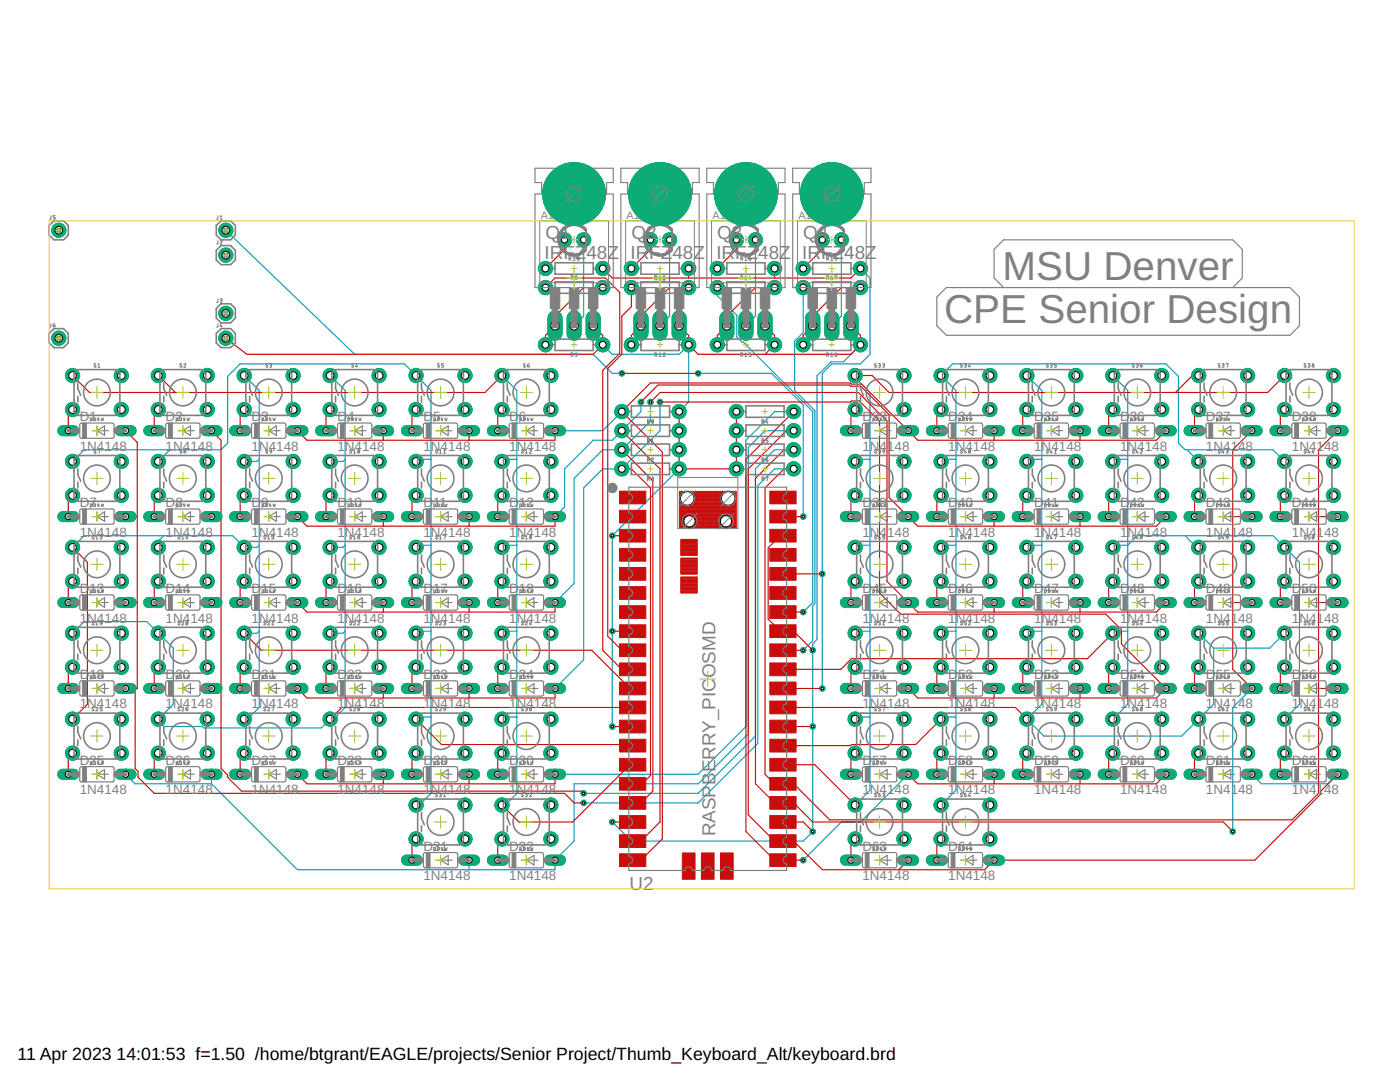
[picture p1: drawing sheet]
<svg xmlns="http://www.w3.org/2000/svg" width="279mm" height="216mm" viewBox="0 0 279 216" stroke-linecap="round" stroke-linejoin="round" font-family="sans-serif">
<defs><g id="words">
<g font-size="8.1" fill="#808080">
<text x="200.1" y="55.9">MSU Denver</text>
<text x="188.4" y="64.5">CPE Senior Design</text>
</g>
<g font-size="3.8" fill="#808080">
<text x="108.9" y="47.7">Q1</text>
<text x="126" y="47.7">Q2</text>
<text x="143.2" y="47.7">Q3</text>
<text x="160.3" y="47.7">Q4</text>
<text x="108.7" y="51.7">IRFZ</text>
<text x="117" y="51.7">48Z</text>
<text x="125.8" y="51.7">IRFZ</text>
<text x="134.2" y="51.7">48Z</text>
<text x="143" y="51.7">IRFZ</text>
<text x="151.3" y="51.7">48Z</text>
<text x="160.1" y="51.7">IRFZ</text>
<text x="168.5" y="51.7">48Z</text>
<text x="142.8" y="166.9" transform="rotate(-90 142.8 166.9)">RASPBERRY_PICOSMD</text>
<text x="125.6" y="177.5">U2</text>
</g>
<g font-size="3.5">
<text x="3.5" y="211.4">11 Apr 2023</text>
<text x="23.3" y="211.4">14:01:53 f=1.50 /home/btgrant/EAGLE/projects/Senior Project/Thumb_Keyboard_Alt/keyboard.brd</text>
</g>
<g font-size="2.7" fill="#808080">
<text x="15.9" y="84">D1</text>
<text x="15.9" y="89.9">1N4148</text>
<text x="33.1" y="84">D2</text>
<text x="33.1" y="89.9">1N4148</text>
<text x="50.2" y="84">D</text>
<text x="50.2" y="89.9">1N4148</text>
<text x="52.1" y="84">3</text>
<text x="67.3" y="84">D</text>
<text x="67.3" y="89.9">1N4148</text>
<text x="69.3" y="84">4</text>
<text x="84.5" y="84">D</text>
<text x="84.5" y="89.9">1N4148</text>
<text x="86.4" y="84">5</text>
<text x="101.6" y="84">D</text>
<text x="101.6" y="89.9">1N4148</text>
<text x="103.6" y="84">6</text>
<text x="172.1" y="84">D</text>
<text x="172.1" y="89.9">1N</text>
<text x="174" y="84">3</text>
<text x="175.5" y="84">3</text>
<text x="175.5" y="89.9">4</text>
<text x="177" y="89.9">148</text>
<text x="189.2" y="84">D</text>
<text x="189.2" y="89.9">1N4148</text>
<text x="191.2" y="84">34</text>
<text x="206.4" y="84">D</text>
<text x="206.4" y="89.9">1N4148</text>
<text x="208.3" y="84">35</text>
<text x="223.5" y="84">D</text>
<text x="223.5" y="89.9">1N4148</text>
<text x="225.5" y="84">36</text>
<text x="240.7" y="84">D37</text>
<text x="240.7" y="89.9">1N4148</text>
<text x="257.8" y="84">D38</text>
<text x="257.8" y="89.9">1N4148</text>
<text x="15.9" y="101.2">D7</text>
<text x="33.1" y="101.2">D8</text>
<text x="50.2" y="101.2">D</text>
<text x="52.1" y="101.2">9</text>
<text x="67.3" y="101.2">D</text>
<text x="69.3" y="101.2">10</text>
<text x="84.5" y="101.2">D</text>
<text x="86.4" y="101.2">11</text>
<text x="101.6" y="101.2">D</text>
<text x="103.6" y="101.2">12</text>
<text x="172.1" y="101.2">D</text>
<text x="174" y="101.2">3</text>
<text x="175.5" y="101.2">9</text>
<text x="189.2" y="101.2">D</text>
<text x="191.2" y="101.2">40</text>
<text x="206.4" y="101.2">D</text>
<text x="208.3" y="101.2">41</text>
<text x="223.5" y="101.2">D</text>
<text x="225.5" y="101.2">42</text>
<text x="240.7" y="101.2">D43</text>
<text x="257.8" y="101.2">D44</text>
<text x="15.9" y="107.1">1N4148</text>
<text x="33.1" y="107.1">1N4148</text>
<text x="50.2" y="107.1">1N4148</text>
<text x="67.3" y="107.1">1N4148</text>
<text x="84.5" y="107.1">1N4148</text>
<text x="101.6" y="107.1">1N4148</text>
<text x="172.1" y="107.1">1N</text>
<text x="175.5" y="107.1">4</text>
<text x="177" y="107.1">148</text>
<text x="189.2" y="107.1">1N4148</text>
<text x="206.4" y="107.1">1N4148</text>
<text x="223.5" y="107.1">1N4148</text>
<text x="240.7" y="107.1">1N4148</text>
<text x="257.8" y="107.1">1N4148</text>
<text x="15.9" y="118.3">D</text>
<text x="17.9" y="118.3">13</text>
<text x="33.1" y="118.3">D14</text>
<text x="50.2" y="118.3">D</text>
<text x="52.1" y="118.3">15</text>
<text x="67.3" y="118.3">D</text>
<text x="69.3" y="118.3">16</text>
<text x="84.5" y="118.3">D</text>
<text x="86.4" y="118.3">17</text>
<text x="101.6" y="118.3">D</text>
<text x="103.6" y="118.3">18</text>
<text x="172.1" y="118.3">D</text>
<text x="174" y="118.3">4</text>
<text x="175.5" y="118.3">5</text>
<text x="189.2" y="118.3">D</text>
<text x="191.2" y="118.3">46</text>
<text x="206.4" y="118.3">D</text>
<text x="208.3" y="118.3">47</text>
<text x="223.5" y="118.3">D</text>
<text x="225.5" y="118.3">48</text>
<text x="240.7" y="118.3">D49</text>
<text x="257.8" y="118.3">D</text>
<text x="259.8" y="118.3">50</text>
<text x="15.9" y="124.2">1N4148</text>
<text x="33.1" y="124.2">1N4148</text>
<text x="50.2" y="124.2">1N4148</text>
<text x="67.3" y="124.2">1N4148</text>
<text x="84.5" y="124.2">1N4148</text>
<text x="101.6" y="124.2">1N4148</text>
<text x="172.1" y="124.2">1N4148</text>
<text x="189.2" y="124.2">1N4148</text>
<text x="206.4" y="124.2">1N4148</text>
<text x="223.5" y="124.2">1N4148</text>
<text x="240.7" y="124.2">1N4148</text>
<text x="257.8" y="124.2">1N4148</text>
<text x="15.9" y="135.5">D</text>
<text x="17.9" y="135.5">19</text>
<text x="33.1" y="135.5">D</text>
<text x="35" y="135.5">20</text>
<text x="50.2" y="135.5">D</text>
<text x="52.1" y="135.5">21</text>
<text x="67.3" y="135.5">D</text>
<text x="69.3" y="135.5">22</text>
<text x="84.5" y="135.5">D</text>
<text x="86.4" y="135.5">23</text>
<text x="101.6" y="135.5">D</text>
<text x="103.6" y="135.5">24</text>
<text x="172.1" y="135.5">D</text>
<text x="174" y="135.5">51</text>
<text x="189.2" y="135.5">D</text>
<text x="191.2" y="135.5">52</text>
<text x="206.4" y="135.5">D</text>
<text x="208.3" y="135.5">53</text>
<text x="223.5" y="135.5">D</text>
<text x="225.5" y="135.5">54</text>
<text x="240.7" y="135.5">D</text>
<text x="242.6" y="135.5">55</text>
<text x="257.8" y="135.5">D</text>
<text x="259.8" y="135.5">56</text>
<text x="15.9" y="141.4">1N4148</text>
<text x="33.1" y="141.4">1N4148</text>
<text x="50.2" y="141.4">1N4148</text>
<text x="67.3" y="141.4">1N4148</text>
<text x="84.5" y="141.4">1N4148</text>
<text x="101.6" y="141.4">1N4148</text>
<text x="172.1" y="141.4">1N4148</text>
<text x="189.2" y="141.4">1N4148</text>
<text x="206.4" y="141.4">1N4148</text>
<text x="223.5" y="141.4">1N4148</text>
<text x="240.7" y="141.4">1N4148</text>
<text x="257.8" y="141.4">1N4148</text>
<text x="15.9" y="152.6">D25</text>
<text x="33.1" y="152.6">D26</text>
<text x="50.2" y="152.6">D27</text>
<text x="67.3" y="152.6">D28</text>
<text x="84.5" y="152.6">D</text>
<text x="86.4" y="152.6">29</text>
<text x="101.6" y="152.6">D</text>
<text x="103.6" y="152.6">30</text>
<text x="172.1" y="152.6">D</text>
<text x="174" y="152.6">57</text>
<text x="189.2" y="152.6">D</text>
<text x="191.2" y="152.6">58</text>
<text x="206.4" y="152.6">D59</text>
<text x="223.5" y="152.6">D60</text>
<text x="240.7" y="152.6">D61</text>
<text x="257.8" y="152.6">D62</text>
<text x="15.9" y="158.5">1N4148</text>
<text x="33.1" y="158.5">1N4148</text>
<text x="50.2" y="158.5">1N4148</text>
<text x="67.3" y="158.5">1N4148</text>
<text x="84.5" y="158.5">1N4148</text>
<text x="101.6" y="158.5">1N4148</text>
<text x="172.1" y="158.5">1N4148</text>
<text x="189.2" y="158.5">1N4148</text>
<text x="206.4" y="158.5">1N4148</text>
<text x="223.5" y="158.5">1N4148</text>
<text x="240.7" y="158.5">1N4148</text>
<text x="257.8" y="158.5">1N4148</text>
<text x="84.5" y="169.7">D31</text>
<text x="101.6" y="169.7">D32</text>
<text x="172.1" y="169.7">D63</text>
<text x="189.2" y="169.7">D64</text>
<text x="84.5" y="175.6">1N4148</text>
<text x="101.6" y="175.6">1N4148</text>
<text x="172.1" y="175.6">1N4148</text>
<text x="189.2" y="175.6">1N4148</text>
</g>
<g font-size="2.1" fill="#808080">
<text x="107.9" y="43.7">A17,5mm</text>
<text x="125.1" y="43.7">A17,5mm</text>
<text x="142.2" y="43.7">A17,5mm</text>
<text x="159.3" y="43.7">A17,5mm</text>
</g>
</g></defs>
<g fill="#808080" stroke="#808080" stroke-width=".2">
<path d="M114.6 44.6l.7 .1 .9 .3 .9 .8-.3 .2-1-.7-1.2-.3z" fill-rule="evenodd"/>
<path d="M112.1 45.7a3.3 3.3 0 0 1 2.5-1.1v.4l-1.3 .3-.7 .5-.5 .7-.4-.2z" fill-rule="evenodd"/>
<path d="M114.6 50.7l1.2-.3 1-.7 .3 .3-.9 .7-.9 .3-.7 .1z" fill-rule="evenodd"/>
<path d="M111.8 49.5l.3-.2 .9 .9 .7 .4 .9 .1v.4a3.2 3.2 0 0 1-2.8-1.6z" fill-rule="evenodd"/>
<path d="M131.7 44.6l.7 .1 .9 .3 .9 .8-.3 .2-1-.7-1.2-.3z" fill-rule="evenodd"/>
<path d="M129.3 45.7a3.2 3.2 0 0 1 2.4-1.1v.4l-1.2 .3-.8 .5-.5 .7-.3-.2z" fill-rule="evenodd"/>
<path d="M131.7 50.7l1.2-.3 1-.7 .3 .3-.9 .7-.9 .3-.7 .1z" fill-rule="evenodd"/>
<path d="M128.9 49.5l.3-.2 .6 .6 .7 .5 1.2 .3v.4a3.3 3.3 0 0 1-2.8-1.6z" fill-rule="evenodd"/>
<path d="M148.9 44.6l.7 .1 .9 .3 .9 .8-.3 .2-1-.7-1.2-.3z" fill-rule="evenodd"/>
<path d="M146.4 45.7a3.2 3.2 0 0 1 2.5-1.1v.4l-1.3 .3-.7 .5-.6 .7-.3-.2z" fill-rule="evenodd"/>
<path d="M148.9 50.7l1.2-.3 .9-.7 .3 .3-.8 .7-.9 .3-.7 .1z" fill-rule="evenodd"/>
<path d="M146 49.5l.4-.2 .5 .6 .7 .5 1.3 .3v.4a3.3 3.3 0 0 1-2.9-1.6z" fill-rule="evenodd"/>
<path d="M166 44.6l.7 .1 .9 .3 .9 .8-.3 .2-1-.7-1.2-.3z" fill-rule="evenodd"/>
<path d="M163.6 45.7a3.2 3.2 0 0 1 2.4-1.1v.4l-1.3 .3-.7 .5-.5 .7-.3-.2z" fill-rule="evenodd"/>
<path d="M166 50.7l1.2-.3 1-.7 .3 .3-.9 .7-.9 .3-.7 .1z" fill-rule="evenodd"/>
<path d="M163.2 49.5l.3-.2 .6 .6 .7 .5 1.2 .3v.4a3.3 3.3 0 0 1-2.8-1.6z" fill-rule="evenodd"/>
</g>
<path d="M116.9 45.9v.8M116.9 49.1v.7M134.1 45.9v.8M134.1 49.1v.7M151.2 45.9v.8M151.2 49.1v.7M168.4 45.9v.8M168.4 49.1v.7" fill="none" stroke="#808080" stroke-width=".38"/>
<g fill="#0696d7" stroke="#0696d7" stroke-width=".2">
<circle cx="114.6" cy="38.7" r="6.3"/>
<circle cx="131.7" cy="38.7" r="6.3"/>
<circle cx="148.9" cy="38.7" r="6.3"/>
<circle cx="166" cy="38.7" r="6.3"/>
</g>
<g fill="none" stroke="#0696d7" stroke-width=".23">
<path d="M45.1 46l25.7 24.7h47.6l3.8 3.8h1.9M116.5 47.9v15.2l-1.9 1.9M133.6 47.9v15.2l-1.9 1.9M143.2 57.4v1.6l3.8 3.9v4.3l1.1 1.1h.3l13.8 13.8v38.1l-1.9 1.9M150.8 47.9v15.2l-1.9 1.9M160.3 57.4v9l-1.7 1.7v9.8l4 4.1v38.4l-.4 .4v7l-1.9 2M167.9 47.9v15.2l-1.9 1.9M171.7 53.6l1.9 1.9v15.2l-1.9 1.9h-5.7l-1.9 1.9v62.9M48.7 74.9l3 3v63.3l-2.3 2.3h-.7M65.9 74.9l3 3v63.3l-2.4 2.3h-.6l-1.8 1.7h-23.5l-.2-.2h-7.7l-1.1-1.1v-.4l3-3v-11.2l-5.3-5.3h-12.5l-2.3 2.3M100.2 74.9l2.9 3v80.4l-1.9 1.9h-.6l-.4 .4M120.3 68.8l1.9 1.9h13.3l1.9-1.9v11.4l-1.9 1.9"/>
<path d="M139.3 74.5h14.7l6.3 6.3v22.3M170.7 74.9v.5l2.9 2.9v79.4l-2.9 2.9M171.7 68.8l-3.4 3.4h-2.5l-2.8 2.8v52.6l-.8 .8v37.5l-1.9 1.9h-34.3l-3.8-3.8M204.9 74.9l3 3v62.6l-3 3 3.4 3.4h27.5l6.4-6.4v-11.2M222.1 74.9l3 3v62.6l-3 3M14.5 92.1l2.3-2.4h27.3l1.3-1.3v-13.3l2.5-2.5h32.8l5.3 5.3v80.4l-2.3 2.3h-.7M33.9 89.7l-2.3 2.4M51.7 91.7l-.4 .4h-2.6M68.9 91.7l-.4 .4h-2.6M86 91.7h-2.5l-.5 .4M103.1 91.7h-2.5l-.4 .4M124.1 82.1l-3.8 3.8h-9.5"/>
<path d="M127.9 80.2v1.9l-5.7 5.7h-3.8l-5.7 5.8v7.6l-1.9 1.9M129.8 80.2v3.8l-5.7 5.7h-3.8l-5.7 5.8v20.9l-3.8 3.8M131.7 80.2v5.7l-7.6 7.7h-3.8l-3.8 3.8v34.3l-5.7 5.7M135.5 93.6l-13.3 13.3v38.1M158.4 89.7h-3.8l-3.8 3.9v53.3l-11.5 11.4h-22.8M158.4 85.9h-5.7l-3.4 3.4v57.1l-10 10h-24.7v11.4l-3.8 3.8v1.9h-51.4l-17.2-17.1M158.4 93.6h-3.8l-3.4 3.3v51.4l-11.9 11.9h-22.8M158.4 82.1h-3.8l-5.7 5.7v57.2l-9.6 9.5h-28.5M173.6 91.7h-2.5l-.4 .4M190.8 91.7h-2.6l-.4 .4M207.9 91.7h-2.5l-.5 .4M225.1 91.7h-2.6l-.4 .4"/>
<path d="M236.9 89.7l2.3 2.4M256.4 92.1l-2.4-2.4h-17.5l-1.3-1.3v-13.3l-2.5-2.5h-42.6l-2.3 2.3 3 3v79.8l-3 2.9M32.7 106.9l-1.1 1v1.3M51.7 108.8l-.4 .4h-2.6l-2.3-2.3h-29.6l-2.3 2.3M68.9 108.8l-.4 .4h-2.6M86 108.8h-2.5l-.5 .4M103.1 108.8h-2.5l-.4 .4M173.6 108.8h-2.5l-.4 .4M190.8 108.8h-2.6l-.4 .4M207.9 108.8h-2.5l-.5 .4M222.1 109.2l.4-.4h2.6l1.9-1.9h27l5.3 5.3v28.3l-2.9 3M236.5 106.9l2.3 2.3h.4"/>
<path d="M51.7 125.9l-.4 .4h-2.6M68.9 125.9l-.4 .4h-2.6M86 125.9h-2.5l-.5 .4M103.1 125.9h-2.5l-.4 .4M173.6 125.9h-2.5l-.4 .4M190.8 125.9h-2.6l-.4 .4M207.9 125.9h-2.5l-.5 .4M225.1 125.9h-2.6l-.4 .4M239.2 126.3l3 3M249.8 137.4l-3.8 3.8v24.7M256.4 126.3l-3 3h-11.2M25.1 154.5l1.9 1.9h15.2"/>
<path d="M42.2 154.5v1.9M86 143.1h-2.5l-.5 .4M103.1 143.1h-2.5l-.4 .4M173.6 143.1h-2.5l-.4 .4M181.3 154.5l-9.6 9.5h-3.8l-7.6 7.6M190.8 143.1h-2.6l-.4 .4M249.8 154.5l1.9 1.9h13.3l2-1.9M93.6 171.6v1.9"/>
</g>
<circle cx="135.5" cy="82.1" r="1.42" fill="#0dab76" stroke="#0dab76" stroke-width=".2"/>
<circle cx="135.5" cy="82.1" r=".68" fill="#fff" stroke="#000" stroke-width=".2"/>
<circle cx="124.1" cy="82.1" r="1.42" fill="#0dab76" stroke="#0dab76" stroke-width=".2"/>
<circle cx="124.1" cy="82.1" r=".68" fill="#fff" stroke="#000" stroke-width=".2"/>
<circle cx="135.5" cy="89.7" r="1.42" fill="#0dab76" stroke="#0dab76" stroke-width=".2"/>
<circle cx="135.5" cy="89.7" r=".68" fill="#fff" stroke="#000" stroke-width=".2"/>
<circle cx="124.1" cy="89.7" r="1.42" fill="#0dab76" stroke="#0dab76" stroke-width=".2"/>
<circle cx="124.1" cy="89.7" r=".68" fill="#fff" stroke="#000" stroke-width=".2"/>
<circle cx="135.5" cy="85.9" r="1.42" fill="#0dab76" stroke="#0dab76" stroke-width=".2"/>
<circle cx="135.5" cy="85.9" r=".68" fill="#fff" stroke="#000" stroke-width=".2"/>
<circle cx="124.1" cy="85.9" r="1.42" fill="#0dab76" stroke="#0dab76" stroke-width=".2"/>
<circle cx="124.1" cy="85.9" r=".68" fill="#fff" stroke="#000" stroke-width=".2"/>
<circle cx="158.4" cy="93.6" r="1.42" fill="#0dab76" stroke="#0dab76" stroke-width=".2"/>
<circle cx="158.4" cy="93.6" r=".68" fill="#fff" stroke="#000" stroke-width=".2"/>
<circle cx="147" cy="93.6" r="1.42" fill="#0dab76" stroke="#0dab76" stroke-width=".2"/>
<circle cx="147" cy="93.6" r=".68" fill="#fff" stroke="#000" stroke-width=".2"/>
<circle cx="158.4" cy="85.9" r="1.42" fill="#0dab76" stroke="#0dab76" stroke-width=".2"/>
<circle cx="158.4" cy="85.9" r=".68" fill="#fff" stroke="#000" stroke-width=".2"/>
<circle cx="147" cy="85.9" r="1.42" fill="#0dab76" stroke="#0dab76" stroke-width=".2"/>
<circle cx="147" cy="85.9" r=".68" fill="#fff" stroke="#000" stroke-width=".2"/>
<circle cx="158.4" cy="89.7" r="1.42" fill="#0dab76" stroke="#0dab76" stroke-width=".2"/>
<circle cx="158.4" cy="89.7" r=".68" fill="#fff" stroke="#000" stroke-width=".2"/>
<circle cx="147" cy="89.7" r="1.42" fill="#0dab76" stroke="#0dab76" stroke-width=".2"/>
<circle cx="147" cy="89.7" r=".68" fill="#fff" stroke="#000" stroke-width=".2"/>
<circle cx="158.4" cy="82.1" r="1.42" fill="#0dab76" stroke="#0dab76" stroke-width=".2"/>
<circle cx="158.4" cy="82.1" r=".68" fill="#fff" stroke="#000" stroke-width=".2"/>
<circle cx="147" cy="82.1" r="1.42" fill="#0dab76" stroke="#0dab76" stroke-width=".2"/>
<circle cx="147" cy="82.1" r=".68" fill="#fff" stroke="#000" stroke-width=".2"/>
<circle cx="135.5" cy="93.6" r="1.42" fill="#0dab76" stroke="#0dab76" stroke-width=".2"/>
<circle cx="135.5" cy="93.6" r=".68" fill="#fff" stroke="#000" stroke-width=".2"/>
<circle cx="124.1" cy="93.6" r="1.42" fill="#0dab76" stroke="#0dab76" stroke-width=".2"/>
<circle cx="124.1" cy="93.6" r=".68" fill="#fff" stroke="#000" stroke-width=".2"/>
<circle cx="14.5" cy="74.9" r="1.42" fill="#0dab76" stroke="#0dab76" stroke-width=".2"/>
<circle cx="14.5" cy="74.9" r=".76" fill="#fff" stroke="#000" stroke-width=".2"/>
<circle cx="24.2" cy="74.9" r="1.42" fill="#0dab76" stroke="#0dab76" stroke-width=".2"/>
<circle cx="24.2" cy="74.9" r=".76" fill="#fff" stroke="#000" stroke-width=".2"/>
<circle cx="14.5" cy="81.7" r="1.42" fill="#0dab76" stroke="#0dab76" stroke-width=".2"/>
<circle cx="14.5" cy="81.7" r=".76" fill="#fff" stroke="#000" stroke-width=".2"/>
<circle cx="24.2" cy="81.7" r="1.42" fill="#0dab76" stroke="#0dab76" stroke-width=".2"/>
<circle cx="24.2" cy="81.7" r=".76" fill="#fff" stroke="#000" stroke-width=".2"/>
<circle cx="65.9" cy="92.1" r="1.42" fill="#0dab76" stroke="#0dab76" stroke-width=".2"/>
<circle cx="65.9" cy="92.1" r=".76" fill="#fff" stroke="#000" stroke-width=".2"/>
<circle cx="75.6" cy="92.1" r="1.42" fill="#0dab76" stroke="#0dab76" stroke-width=".2"/>
<circle cx="75.6" cy="92.1" r=".76" fill="#fff" stroke="#000" stroke-width=".2"/>
<circle cx="65.9" cy="98.8" r="1.42" fill="#0dab76" stroke="#0dab76" stroke-width=".2"/>
<circle cx="65.9" cy="98.8" r=".76" fill="#fff" stroke="#000" stroke-width=".2"/>
<circle cx="75.6" cy="98.8" r="1.42" fill="#0dab76" stroke="#0dab76" stroke-width=".2"/>
<circle cx="75.6" cy="98.8" r=".76" fill="#fff" stroke="#000" stroke-width=".2"/>
<circle cx="83" cy="92.1" r="1.42" fill="#0dab76" stroke="#0dab76" stroke-width=".2"/>
<circle cx="83" cy="92.1" r=".76" fill="#fff" stroke="#000" stroke-width=".2"/>
<circle cx="92.8" cy="92.1" r="1.42" fill="#0dab76" stroke="#0dab76" stroke-width=".2"/>
<circle cx="92.8" cy="92.1" r=".76" fill="#fff" stroke="#000" stroke-width=".2"/>
<circle cx="83" cy="98.8" r="1.42" fill="#0dab76" stroke="#0dab76" stroke-width=".2"/>
<circle cx="83" cy="98.8" r=".76" fill="#fff" stroke="#000" stroke-width=".2"/>
<circle cx="92.8" cy="98.8" r="1.42" fill="#0dab76" stroke="#0dab76" stroke-width=".2"/>
<circle cx="92.8" cy="98.8" r=".76" fill="#fff" stroke="#000" stroke-width=".2"/>
<circle cx="100.2" cy="92.1" r="1.42" fill="#0dab76" stroke="#0dab76" stroke-width=".2"/>
<circle cx="100.2" cy="92.1" r=".76" fill="#fff" stroke="#000" stroke-width=".2"/>
<circle cx="109.9" cy="92.1" r="1.42" fill="#0dab76" stroke="#0dab76" stroke-width=".2"/>
<circle cx="109.9" cy="92.1" r=".76" fill="#fff" stroke="#000" stroke-width=".2"/>
<circle cx="100.2" cy="98.8" r="1.42" fill="#0dab76" stroke="#0dab76" stroke-width=".2"/>
<circle cx="100.2" cy="98.8" r=".76" fill="#fff" stroke="#000" stroke-width=".2"/>
<circle cx="109.9" cy="98.8" r="1.42" fill="#0dab76" stroke="#0dab76" stroke-width=".2"/>
<circle cx="109.9" cy="98.8" r=".76" fill="#fff" stroke="#000" stroke-width=".2"/>
<circle cx="14.5" cy="109.2" r="1.42" fill="#0dab76" stroke="#0dab76" stroke-width=".2"/>
<circle cx="14.5" cy="109.2" r=".76" fill="#fff" stroke="#000" stroke-width=".2"/>
<circle cx="24.2" cy="109.2" r="1.42" fill="#0dab76" stroke="#0dab76" stroke-width=".2"/>
<circle cx="24.2" cy="109.2" r=".76" fill="#fff" stroke="#000" stroke-width=".2"/>
<circle cx="14.5" cy="116" r="1.42" fill="#0dab76" stroke="#0dab76" stroke-width=".2"/>
<circle cx="14.5" cy="116" r=".76" fill="#fff" stroke="#000" stroke-width=".2"/>
<circle cx="24.2" cy="116" r="1.42" fill="#0dab76" stroke="#0dab76" stroke-width=".2"/>
<circle cx="24.2" cy="116" r=".76" fill="#fff" stroke="#000" stroke-width=".2"/>
<circle cx="31.6" cy="109.2" r="1.42" fill="#0dab76" stroke="#0dab76" stroke-width=".2"/>
<circle cx="31.6" cy="109.2" r=".76" fill="#fff" stroke="#000" stroke-width=".2"/>
<circle cx="41.4" cy="109.2" r="1.42" fill="#0dab76" stroke="#0dab76" stroke-width=".2"/>
<circle cx="41.4" cy="109.2" r=".76" fill="#fff" stroke="#000" stroke-width=".2"/>
<circle cx="31.6" cy="116" r="1.42" fill="#0dab76" stroke="#0dab76" stroke-width=".2"/>
<circle cx="31.6" cy="116" r=".76" fill="#fff" stroke="#000" stroke-width=".2"/>
<circle cx="41.4" cy="116" r="1.42" fill="#0dab76" stroke="#0dab76" stroke-width=".2"/>
<circle cx="41.4" cy="116" r=".76" fill="#fff" stroke="#000" stroke-width=".2"/>
<circle cx="48.7" cy="109.2" r="1.42" fill="#0dab76" stroke="#0dab76" stroke-width=".2"/>
<circle cx="48.7" cy="109.2" r=".76" fill="#fff" stroke="#000" stroke-width=".2"/>
<circle cx="58.5" cy="109.2" r="1.42" fill="#0dab76" stroke="#0dab76" stroke-width=".2"/>
<circle cx="58.5" cy="109.2" r=".76" fill="#fff" stroke="#000" stroke-width=".2"/>
<circle cx="48.7" cy="116" r="1.42" fill="#0dab76" stroke="#0dab76" stroke-width=".2"/>
<circle cx="48.7" cy="116" r=".76" fill="#fff" stroke="#000" stroke-width=".2"/>
<circle cx="58.5" cy="116" r="1.42" fill="#0dab76" stroke="#0dab76" stroke-width=".2"/>
<circle cx="58.5" cy="116" r=".76" fill="#fff" stroke="#000" stroke-width=".2"/>
<circle cx="65.9" cy="109.2" r="1.42" fill="#0dab76" stroke="#0dab76" stroke-width=".2"/>
<circle cx="65.9" cy="109.2" r=".76" fill="#fff" stroke="#000" stroke-width=".2"/>
<circle cx="75.6" cy="109.2" r="1.42" fill="#0dab76" stroke="#0dab76" stroke-width=".2"/>
<circle cx="75.6" cy="109.2" r=".76" fill="#fff" stroke="#000" stroke-width=".2"/>
<circle cx="65.9" cy="116" r="1.42" fill="#0dab76" stroke="#0dab76" stroke-width=".2"/>
<circle cx="65.9" cy="116" r=".76" fill="#fff" stroke="#000" stroke-width=".2"/>
<circle cx="75.6" cy="116" r="1.42" fill="#0dab76" stroke="#0dab76" stroke-width=".2"/>
<circle cx="75.6" cy="116" r=".76" fill="#fff" stroke="#000" stroke-width=".2"/>
<circle cx="83" cy="109.2" r="1.42" fill="#0dab76" stroke="#0dab76" stroke-width=".2"/>
<circle cx="83" cy="109.2" r=".76" fill="#fff" stroke="#000" stroke-width=".2"/>
<circle cx="92.8" cy="109.2" r="1.42" fill="#0dab76" stroke="#0dab76" stroke-width=".2"/>
<circle cx="92.8" cy="109.2" r=".76" fill="#fff" stroke="#000" stroke-width=".2"/>
<circle cx="83" cy="116" r="1.42" fill="#0dab76" stroke="#0dab76" stroke-width=".2"/>
<circle cx="83" cy="116" r=".76" fill="#fff" stroke="#000" stroke-width=".2"/>
<circle cx="92.8" cy="116" r="1.42" fill="#0dab76" stroke="#0dab76" stroke-width=".2"/>
<circle cx="92.8" cy="116" r=".76" fill="#fff" stroke="#000" stroke-width=".2"/>
<circle cx="100.2" cy="109.2" r="1.42" fill="#0dab76" stroke="#0dab76" stroke-width=".2"/>
<circle cx="100.2" cy="109.2" r=".76" fill="#fff" stroke="#000" stroke-width=".2"/>
<circle cx="109.9" cy="109.2" r="1.42" fill="#0dab76" stroke="#0dab76" stroke-width=".2"/>
<circle cx="109.9" cy="109.2" r=".76" fill="#fff" stroke="#000" stroke-width=".2"/>
<circle cx="100.2" cy="116" r="1.42" fill="#0dab76" stroke="#0dab76" stroke-width=".2"/>
<circle cx="100.2" cy="116" r=".76" fill="#fff" stroke="#000" stroke-width=".2"/>
<circle cx="109.9" cy="116" r="1.42" fill="#0dab76" stroke="#0dab76" stroke-width=".2"/>
<circle cx="109.9" cy="116" r=".76" fill="#fff" stroke="#000" stroke-width=".2"/>
<circle cx="14.5" cy="126.3" r="1.42" fill="#0dab76" stroke="#0dab76" stroke-width=".2"/>
<circle cx="14.5" cy="126.3" r=".76" fill="#fff" stroke="#000" stroke-width=".2"/>
<circle cx="24.2" cy="126.3" r="1.42" fill="#0dab76" stroke="#0dab76" stroke-width=".2"/>
<circle cx="24.2" cy="126.3" r=".76" fill="#fff" stroke="#000" stroke-width=".2"/>
<circle cx="14.5" cy="133.1" r="1.42" fill="#0dab76" stroke="#0dab76" stroke-width=".2"/>
<circle cx="14.5" cy="133.1" r=".76" fill="#fff" stroke="#000" stroke-width=".2"/>
<circle cx="24.2" cy="133.1" r="1.42" fill="#0dab76" stroke="#0dab76" stroke-width=".2"/>
<circle cx="24.2" cy="133.1" r=".76" fill="#fff" stroke="#000" stroke-width=".2"/>
<circle cx="31.6" cy="74.9" r="1.42" fill="#0dab76" stroke="#0dab76" stroke-width=".2"/>
<circle cx="31.6" cy="74.9" r=".76" fill="#fff" stroke="#000" stroke-width=".2"/>
<circle cx="41.4" cy="74.9" r="1.42" fill="#0dab76" stroke="#0dab76" stroke-width=".2"/>
<circle cx="41.4" cy="74.9" r=".76" fill="#fff" stroke="#000" stroke-width=".2"/>
<circle cx="31.6" cy="81.7" r="1.42" fill="#0dab76" stroke="#0dab76" stroke-width=".2"/>
<circle cx="31.6" cy="81.7" r=".76" fill="#fff" stroke="#000" stroke-width=".2"/>
<circle cx="41.4" cy="81.7" r="1.42" fill="#0dab76" stroke="#0dab76" stroke-width=".2"/>
<circle cx="41.4" cy="81.7" r=".76" fill="#fff" stroke="#000" stroke-width=".2"/>
<circle cx="31.6" cy="126.3" r="1.42" fill="#0dab76" stroke="#0dab76" stroke-width=".2"/>
<circle cx="31.6" cy="126.3" r=".76" fill="#fff" stroke="#000" stroke-width=".2"/>
<circle cx="41.4" cy="126.3" r="1.42" fill="#0dab76" stroke="#0dab76" stroke-width=".2"/>
<circle cx="41.4" cy="126.3" r=".76" fill="#fff" stroke="#000" stroke-width=".2"/>
<circle cx="31.6" cy="133.1" r="1.42" fill="#0dab76" stroke="#0dab76" stroke-width=".2"/>
<circle cx="31.6" cy="133.1" r=".76" fill="#fff" stroke="#000" stroke-width=".2"/>
<circle cx="41.4" cy="133.1" r="1.42" fill="#0dab76" stroke="#0dab76" stroke-width=".2"/>
<circle cx="41.4" cy="133.1" r=".76" fill="#fff" stroke="#000" stroke-width=".2"/>
<circle cx="48.7" cy="126.3" r="1.42" fill="#0dab76" stroke="#0dab76" stroke-width=".2"/>
<circle cx="48.7" cy="126.3" r=".76" fill="#fff" stroke="#000" stroke-width=".2"/>
<circle cx="58.5" cy="126.3" r="1.42" fill="#0dab76" stroke="#0dab76" stroke-width=".2"/>
<circle cx="58.5" cy="126.3" r=".76" fill="#fff" stroke="#000" stroke-width=".2"/>
<circle cx="48.7" cy="133.1" r="1.42" fill="#0dab76" stroke="#0dab76" stroke-width=".2"/>
<circle cx="48.7" cy="133.1" r=".76" fill="#fff" stroke="#000" stroke-width=".2"/>
<circle cx="58.5" cy="133.1" r="1.42" fill="#0dab76" stroke="#0dab76" stroke-width=".2"/>
<circle cx="58.5" cy="133.1" r=".76" fill="#fff" stroke="#000" stroke-width=".2"/>
<circle cx="65.9" cy="126.3" r="1.42" fill="#0dab76" stroke="#0dab76" stroke-width=".2"/>
<circle cx="65.9" cy="126.3" r=".76" fill="#fff" stroke="#000" stroke-width=".2"/>
<circle cx="75.6" cy="126.3" r="1.42" fill="#0dab76" stroke="#0dab76" stroke-width=".2"/>
<circle cx="75.6" cy="126.3" r=".76" fill="#fff" stroke="#000" stroke-width=".2"/>
<circle cx="65.9" cy="133.1" r="1.42" fill="#0dab76" stroke="#0dab76" stroke-width=".2"/>
<circle cx="65.9" cy="133.1" r=".76" fill="#fff" stroke="#000" stroke-width=".2"/>
<circle cx="75.6" cy="133.1" r="1.42" fill="#0dab76" stroke="#0dab76" stroke-width=".2"/>
<circle cx="75.6" cy="133.1" r=".76" fill="#fff" stroke="#000" stroke-width=".2"/>
<circle cx="83" cy="126.3" r="1.42" fill="#0dab76" stroke="#0dab76" stroke-width=".2"/>
<circle cx="83" cy="126.3" r=".76" fill="#fff" stroke="#000" stroke-width=".2"/>
<circle cx="92.8" cy="126.3" r="1.42" fill="#0dab76" stroke="#0dab76" stroke-width=".2"/>
<circle cx="92.8" cy="126.3" r=".76" fill="#fff" stroke="#000" stroke-width=".2"/>
<circle cx="83" cy="133.1" r="1.42" fill="#0dab76" stroke="#0dab76" stroke-width=".2"/>
<circle cx="83" cy="133.1" r=".76" fill="#fff" stroke="#000" stroke-width=".2"/>
<circle cx="92.8" cy="133.1" r="1.42" fill="#0dab76" stroke="#0dab76" stroke-width=".2"/>
<circle cx="92.8" cy="133.1" r=".76" fill="#fff" stroke="#000" stroke-width=".2"/>
<circle cx="100.2" cy="126.3" r="1.42" fill="#0dab76" stroke="#0dab76" stroke-width=".2"/>
<circle cx="100.2" cy="126.3" r=".76" fill="#fff" stroke="#000" stroke-width=".2"/>
<circle cx="109.9" cy="126.3" r="1.42" fill="#0dab76" stroke="#0dab76" stroke-width=".2"/>
<circle cx="109.9" cy="126.3" r=".76" fill="#fff" stroke="#000" stroke-width=".2"/>
<circle cx="100.2" cy="133.1" r="1.42" fill="#0dab76" stroke="#0dab76" stroke-width=".2"/>
<circle cx="100.2" cy="133.1" r=".76" fill="#fff" stroke="#000" stroke-width=".2"/>
<circle cx="109.9" cy="133.1" r="1.42" fill="#0dab76" stroke="#0dab76" stroke-width=".2"/>
<circle cx="109.9" cy="133.1" r=".76" fill="#fff" stroke="#000" stroke-width=".2"/>
<circle cx="14.5" cy="143.5" r="1.42" fill="#0dab76" stroke="#0dab76" stroke-width=".2"/>
<circle cx="14.5" cy="143.5" r=".76" fill="#fff" stroke="#000" stroke-width=".2"/>
<circle cx="24.2" cy="143.5" r="1.42" fill="#0dab76" stroke="#0dab76" stroke-width=".2"/>
<circle cx="24.2" cy="143.5" r=".76" fill="#fff" stroke="#000" stroke-width=".2"/>
<circle cx="14.5" cy="150.3" r="1.42" fill="#0dab76" stroke="#0dab76" stroke-width=".2"/>
<circle cx="14.5" cy="150.3" r=".76" fill="#fff" stroke="#000" stroke-width=".2"/>
<circle cx="24.2" cy="150.3" r="1.42" fill="#0dab76" stroke="#0dab76" stroke-width=".2"/>
<circle cx="24.2" cy="150.3" r=".76" fill="#fff" stroke="#000" stroke-width=".2"/>
<circle cx="31.6" cy="143.5" r="1.42" fill="#0dab76" stroke="#0dab76" stroke-width=".2"/>
<circle cx="31.6" cy="143.5" r=".76" fill="#fff" stroke="#000" stroke-width=".2"/>
<circle cx="41.4" cy="143.5" r="1.42" fill="#0dab76" stroke="#0dab76" stroke-width=".2"/>
<circle cx="41.4" cy="143.5" r=".76" fill="#fff" stroke="#000" stroke-width=".2"/>
<circle cx="31.6" cy="150.3" r="1.42" fill="#0dab76" stroke="#0dab76" stroke-width=".2"/>
<circle cx="31.6" cy="150.3" r=".76" fill="#fff" stroke="#000" stroke-width=".2"/>
<circle cx="41.4" cy="150.3" r="1.42" fill="#0dab76" stroke="#0dab76" stroke-width=".2"/>
<circle cx="41.4" cy="150.3" r=".76" fill="#fff" stroke="#000" stroke-width=".2"/>
<circle cx="48.7" cy="143.5" r="1.42" fill="#0dab76" stroke="#0dab76" stroke-width=".2"/>
<circle cx="48.7" cy="143.5" r=".76" fill="#fff" stroke="#000" stroke-width=".2"/>
<circle cx="58.5" cy="143.5" r="1.42" fill="#0dab76" stroke="#0dab76" stroke-width=".2"/>
<circle cx="58.5" cy="143.5" r=".76" fill="#fff" stroke="#000" stroke-width=".2"/>
<circle cx="48.7" cy="150.3" r="1.42" fill="#0dab76" stroke="#0dab76" stroke-width=".2"/>
<circle cx="48.7" cy="150.3" r=".76" fill="#fff" stroke="#000" stroke-width=".2"/>
<circle cx="58.5" cy="150.3" r="1.42" fill="#0dab76" stroke="#0dab76" stroke-width=".2"/>
<circle cx="58.5" cy="150.3" r=".76" fill="#fff" stroke="#000" stroke-width=".2"/>
<circle cx="65.9" cy="143.5" r="1.42" fill="#0dab76" stroke="#0dab76" stroke-width=".2"/>
<circle cx="65.9" cy="143.5" r=".76" fill="#fff" stroke="#000" stroke-width=".2"/>
<circle cx="75.6" cy="143.5" r="1.42" fill="#0dab76" stroke="#0dab76" stroke-width=".2"/>
<circle cx="75.6" cy="143.5" r=".76" fill="#fff" stroke="#000" stroke-width=".2"/>
<circle cx="65.9" cy="150.3" r="1.42" fill="#0dab76" stroke="#0dab76" stroke-width=".2"/>
<circle cx="65.9" cy="150.3" r=".76" fill="#fff" stroke="#000" stroke-width=".2"/>
<circle cx="75.6" cy="150.3" r="1.42" fill="#0dab76" stroke="#0dab76" stroke-width=".2"/>
<circle cx="75.6" cy="150.3" r=".76" fill="#fff" stroke="#000" stroke-width=".2"/>
<circle cx="83" cy="143.5" r="1.42" fill="#0dab76" stroke="#0dab76" stroke-width=".2"/>
<circle cx="83" cy="143.5" r=".76" fill="#fff" stroke="#000" stroke-width=".2"/>
<circle cx="92.8" cy="143.5" r="1.42" fill="#0dab76" stroke="#0dab76" stroke-width=".2"/>
<circle cx="92.8" cy="143.5" r=".76" fill="#fff" stroke="#000" stroke-width=".2"/>
<circle cx="83" cy="150.3" r="1.42" fill="#0dab76" stroke="#0dab76" stroke-width=".2"/>
<circle cx="83" cy="150.3" r=".76" fill="#fff" stroke="#000" stroke-width=".2"/>
<circle cx="92.8" cy="150.3" r="1.42" fill="#0dab76" stroke="#0dab76" stroke-width=".2"/>
<circle cx="92.8" cy="150.3" r=".76" fill="#fff" stroke="#000" stroke-width=".2"/>
<circle cx="48.7" cy="74.9" r="1.42" fill="#0dab76" stroke="#0dab76" stroke-width=".2"/>
<circle cx="48.7" cy="74.9" r=".76" fill="#fff" stroke="#000" stroke-width=".2"/>
<circle cx="58.5" cy="74.9" r="1.42" fill="#0dab76" stroke="#0dab76" stroke-width=".2"/>
<circle cx="58.5" cy="74.9" r=".76" fill="#fff" stroke="#000" stroke-width=".2"/>
<circle cx="48.7" cy="81.7" r="1.42" fill="#0dab76" stroke="#0dab76" stroke-width=".2"/>
<circle cx="48.7" cy="81.7" r=".76" fill="#fff" stroke="#000" stroke-width=".2"/>
<circle cx="58.5" cy="81.7" r="1.42" fill="#0dab76" stroke="#0dab76" stroke-width=".2"/>
<circle cx="58.5" cy="81.7" r=".76" fill="#fff" stroke="#000" stroke-width=".2"/>
<circle cx="100.2" cy="143.5" r="1.42" fill="#0dab76" stroke="#0dab76" stroke-width=".2"/>
<circle cx="100.2" cy="143.5" r=".76" fill="#fff" stroke="#000" stroke-width=".2"/>
<circle cx="109.9" cy="143.5" r="1.42" fill="#0dab76" stroke="#0dab76" stroke-width=".2"/>
<circle cx="109.9" cy="143.5" r=".76" fill="#fff" stroke="#000" stroke-width=".2"/>
<circle cx="100.2" cy="150.3" r="1.42" fill="#0dab76" stroke="#0dab76" stroke-width=".2"/>
<circle cx="100.2" cy="150.3" r=".76" fill="#fff" stroke="#000" stroke-width=".2"/>
<circle cx="109.9" cy="150.3" r="1.42" fill="#0dab76" stroke="#0dab76" stroke-width=".2"/>
<circle cx="109.9" cy="150.3" r=".76" fill="#fff" stroke="#000" stroke-width=".2"/>
<circle cx="83" cy="160.6" r="1.42" fill="#0dab76" stroke="#0dab76" stroke-width=".2"/>
<circle cx="83" cy="160.6" r=".76" fill="#fff" stroke="#000" stroke-width=".2"/>
<circle cx="92.8" cy="160.6" r="1.42" fill="#0dab76" stroke="#0dab76" stroke-width=".2"/>
<circle cx="92.8" cy="160.6" r=".76" fill="#fff" stroke="#000" stroke-width=".2"/>
<circle cx="83" cy="167.4" r="1.42" fill="#0dab76" stroke="#0dab76" stroke-width=".2"/>
<circle cx="83" cy="167.4" r=".76" fill="#fff" stroke="#000" stroke-width=".2"/>
<circle cx="92.8" cy="167.4" r="1.42" fill="#0dab76" stroke="#0dab76" stroke-width=".2"/>
<circle cx="92.8" cy="167.4" r=".76" fill="#fff" stroke="#000" stroke-width=".2"/>
<circle cx="100.2" cy="160.6" r="1.42" fill="#0dab76" stroke="#0dab76" stroke-width=".2"/>
<circle cx="100.2" cy="160.6" r=".76" fill="#fff" stroke="#000" stroke-width=".2"/>
<circle cx="109.9" cy="160.6" r="1.42" fill="#0dab76" stroke="#0dab76" stroke-width=".2"/>
<circle cx="109.9" cy="160.6" r=".76" fill="#fff" stroke="#000" stroke-width=".2"/>
<circle cx="100.2" cy="167.4" r="1.42" fill="#0dab76" stroke="#0dab76" stroke-width=".2"/>
<circle cx="100.2" cy="167.4" r=".76" fill="#fff" stroke="#000" stroke-width=".2"/>
<circle cx="109.9" cy="167.4" r="1.42" fill="#0dab76" stroke="#0dab76" stroke-width=".2"/>
<circle cx="109.9" cy="167.4" r=".76" fill="#fff" stroke="#000" stroke-width=".2"/>
<circle cx="170.7" cy="74.9" r="1.42" fill="#0dab76" stroke="#0dab76" stroke-width=".2"/>
<circle cx="170.7" cy="74.9" r=".76" fill="#fff" stroke="#000" stroke-width=".2"/>
<circle cx="180.4" cy="74.9" r="1.42" fill="#0dab76" stroke="#0dab76" stroke-width=".2"/>
<circle cx="180.4" cy="74.9" r=".76" fill="#fff" stroke="#000" stroke-width=".2"/>
<circle cx="170.7" cy="81.7" r="1.42" fill="#0dab76" stroke="#0dab76" stroke-width=".2"/>
<circle cx="170.7" cy="81.7" r=".76" fill="#fff" stroke="#000" stroke-width=".2"/>
<circle cx="180.4" cy="81.7" r="1.42" fill="#0dab76" stroke="#0dab76" stroke-width=".2"/>
<circle cx="180.4" cy="81.7" r=".76" fill="#fff" stroke="#000" stroke-width=".2"/>
<circle cx="187.8" cy="74.9" r="1.42" fill="#0dab76" stroke="#0dab76" stroke-width=".2"/>
<circle cx="187.8" cy="74.9" r=".76" fill="#fff" stroke="#000" stroke-width=".2"/>
<circle cx="197.5" cy="74.9" r="1.42" fill="#0dab76" stroke="#0dab76" stroke-width=".2"/>
<circle cx="197.5" cy="74.9" r=".76" fill="#fff" stroke="#000" stroke-width=".2"/>
<circle cx="187.8" cy="81.7" r="1.42" fill="#0dab76" stroke="#0dab76" stroke-width=".2"/>
<circle cx="187.8" cy="81.7" r=".76" fill="#fff" stroke="#000" stroke-width=".2"/>
<circle cx="197.5" cy="81.7" r="1.42" fill="#0dab76" stroke="#0dab76" stroke-width=".2"/>
<circle cx="197.5" cy="81.7" r=".76" fill="#fff" stroke="#000" stroke-width=".2"/>
<circle cx="204.9" cy="74.9" r="1.42" fill="#0dab76" stroke="#0dab76" stroke-width=".2"/>
<circle cx="204.9" cy="74.9" r=".76" fill="#fff" stroke="#000" stroke-width=".2"/>
<circle cx="214.7" cy="74.9" r="1.42" fill="#0dab76" stroke="#0dab76" stroke-width=".2"/>
<circle cx="214.7" cy="74.9" r=".76" fill="#fff" stroke="#000" stroke-width=".2"/>
<circle cx="204.9" cy="81.7" r="1.42" fill="#0dab76" stroke="#0dab76" stroke-width=".2"/>
<circle cx="204.9" cy="81.7" r=".76" fill="#fff" stroke="#000" stroke-width=".2"/>
<circle cx="214.7" cy="81.7" r="1.42" fill="#0dab76" stroke="#0dab76" stroke-width=".2"/>
<circle cx="214.7" cy="81.7" r=".76" fill="#fff" stroke="#000" stroke-width=".2"/>
<circle cx="222.1" cy="74.9" r="1.42" fill="#0dab76" stroke="#0dab76" stroke-width=".2"/>
<circle cx="222.1" cy="74.9" r=".76" fill="#fff" stroke="#000" stroke-width=".2"/>
<circle cx="231.8" cy="74.9" r="1.42" fill="#0dab76" stroke="#0dab76" stroke-width=".2"/>
<circle cx="231.8" cy="74.9" r=".76" fill="#fff" stroke="#000" stroke-width=".2"/>
<circle cx="222.1" cy="81.7" r="1.42" fill="#0dab76" stroke="#0dab76" stroke-width=".2"/>
<circle cx="222.1" cy="81.7" r=".76" fill="#fff" stroke="#000" stroke-width=".2"/>
<circle cx="231.8" cy="81.7" r="1.42" fill="#0dab76" stroke="#0dab76" stroke-width=".2"/>
<circle cx="231.8" cy="81.7" r=".76" fill="#fff" stroke="#000" stroke-width=".2"/>
<circle cx="239.2" cy="74.9" r="1.42" fill="#0dab76" stroke="#0dab76" stroke-width=".2"/>
<circle cx="239.2" cy="74.9" r=".76" fill="#fff" stroke="#000" stroke-width=".2"/>
<circle cx="249" cy="74.9" r="1.42" fill="#0dab76" stroke="#0dab76" stroke-width=".2"/>
<circle cx="249" cy="74.9" r=".76" fill="#fff" stroke="#000" stroke-width=".2"/>
<circle cx="239.2" cy="81.7" r="1.42" fill="#0dab76" stroke="#0dab76" stroke-width=".2"/>
<circle cx="239.2" cy="81.7" r=".76" fill="#fff" stroke="#000" stroke-width=".2"/>
<circle cx="249" cy="81.7" r="1.42" fill="#0dab76" stroke="#0dab76" stroke-width=".2"/>
<circle cx="249" cy="81.7" r=".76" fill="#fff" stroke="#000" stroke-width=".2"/>
<circle cx="256.4" cy="74.9" r="1.42" fill="#0dab76" stroke="#0dab76" stroke-width=".2"/>
<circle cx="256.4" cy="74.9" r=".76" fill="#fff" stroke="#000" stroke-width=".2"/>
<circle cx="266.1" cy="74.9" r="1.42" fill="#0dab76" stroke="#0dab76" stroke-width=".2"/>
<circle cx="266.1" cy="74.9" r=".76" fill="#fff" stroke="#000" stroke-width=".2"/>
<circle cx="256.4" cy="81.7" r="1.42" fill="#0dab76" stroke="#0dab76" stroke-width=".2"/>
<circle cx="256.4" cy="81.7" r=".76" fill="#fff" stroke="#000" stroke-width=".2"/>
<circle cx="266.1" cy="81.7" r="1.42" fill="#0dab76" stroke="#0dab76" stroke-width=".2"/>
<circle cx="266.1" cy="81.7" r=".76" fill="#fff" stroke="#000" stroke-width=".2"/>
<circle cx="170.7" cy="92.1" r="1.42" fill="#0dab76" stroke="#0dab76" stroke-width=".2"/>
<circle cx="170.7" cy="92.1" r=".76" fill="#fff" stroke="#000" stroke-width=".2"/>
<circle cx="180.4" cy="92.1" r="1.42" fill="#0dab76" stroke="#0dab76" stroke-width=".2"/>
<circle cx="180.4" cy="92.1" r=".76" fill="#fff" stroke="#000" stroke-width=".2"/>
<circle cx="170.7" cy="98.8" r="1.42" fill="#0dab76" stroke="#0dab76" stroke-width=".2"/>
<circle cx="170.7" cy="98.8" r=".76" fill="#fff" stroke="#000" stroke-width=".2"/>
<circle cx="180.4" cy="98.8" r="1.42" fill="#0dab76" stroke="#0dab76" stroke-width=".2"/>
<circle cx="180.4" cy="98.8" r=".76" fill="#fff" stroke="#000" stroke-width=".2"/>
<circle cx="65.9" cy="74.9" r="1.42" fill="#0dab76" stroke="#0dab76" stroke-width=".2"/>
<circle cx="65.9" cy="74.9" r=".76" fill="#fff" stroke="#000" stroke-width=".2"/>
<circle cx="75.6" cy="74.9" r="1.42" fill="#0dab76" stroke="#0dab76" stroke-width=".2"/>
<circle cx="75.6" cy="74.9" r=".76" fill="#fff" stroke="#000" stroke-width=".2"/>
<circle cx="65.9" cy="81.7" r="1.42" fill="#0dab76" stroke="#0dab76" stroke-width=".2"/>
<circle cx="65.9" cy="81.7" r=".76" fill="#fff" stroke="#000" stroke-width=".2"/>
<circle cx="75.6" cy="81.7" r="1.42" fill="#0dab76" stroke="#0dab76" stroke-width=".2"/>
<circle cx="75.6" cy="81.7" r=".76" fill="#fff" stroke="#000" stroke-width=".2"/>
<circle cx="187.8" cy="92.1" r="1.42" fill="#0dab76" stroke="#0dab76" stroke-width=".2"/>
<circle cx="187.8" cy="92.1" r=".76" fill="#fff" stroke="#000" stroke-width=".2"/>
<circle cx="197.5" cy="92.1" r="1.42" fill="#0dab76" stroke="#0dab76" stroke-width=".2"/>
<circle cx="197.5" cy="92.1" r=".76" fill="#fff" stroke="#000" stroke-width=".2"/>
<circle cx="187.8" cy="98.8" r="1.42" fill="#0dab76" stroke="#0dab76" stroke-width=".2"/>
<circle cx="187.8" cy="98.8" r=".76" fill="#fff" stroke="#000" stroke-width=".2"/>
<circle cx="197.5" cy="98.8" r="1.42" fill="#0dab76" stroke="#0dab76" stroke-width=".2"/>
<circle cx="197.5" cy="98.8" r=".76" fill="#fff" stroke="#000" stroke-width=".2"/>
<circle cx="204.9" cy="92.1" r="1.42" fill="#0dab76" stroke="#0dab76" stroke-width=".2"/>
<circle cx="204.9" cy="92.1" r=".76" fill="#fff" stroke="#000" stroke-width=".2"/>
<circle cx="214.7" cy="92.1" r="1.42" fill="#0dab76" stroke="#0dab76" stroke-width=".2"/>
<circle cx="214.7" cy="92.1" r=".76" fill="#fff" stroke="#000" stroke-width=".2"/>
<circle cx="204.9" cy="98.8" r="1.42" fill="#0dab76" stroke="#0dab76" stroke-width=".2"/>
<circle cx="204.9" cy="98.8" r=".76" fill="#fff" stroke="#000" stroke-width=".2"/>
<circle cx="214.7" cy="98.8" r="1.42" fill="#0dab76" stroke="#0dab76" stroke-width=".2"/>
<circle cx="214.7" cy="98.8" r=".76" fill="#fff" stroke="#000" stroke-width=".2"/>
<circle cx="222.1" cy="92.1" r="1.42" fill="#0dab76" stroke="#0dab76" stroke-width=".2"/>
<circle cx="222.1" cy="92.1" r=".76" fill="#fff" stroke="#000" stroke-width=".2"/>
<circle cx="231.8" cy="92.1" r="1.42" fill="#0dab76" stroke="#0dab76" stroke-width=".2"/>
<circle cx="231.8" cy="92.1" r=".76" fill="#fff" stroke="#000" stroke-width=".2"/>
<circle cx="222.1" cy="98.8" r="1.42" fill="#0dab76" stroke="#0dab76" stroke-width=".2"/>
<circle cx="222.1" cy="98.8" r=".76" fill="#fff" stroke="#000" stroke-width=".2"/>
<circle cx="231.8" cy="98.8" r="1.42" fill="#0dab76" stroke="#0dab76" stroke-width=".2"/>
<circle cx="231.8" cy="98.8" r=".76" fill="#fff" stroke="#000" stroke-width=".2"/>
<circle cx="239.2" cy="92.1" r="1.42" fill="#0dab76" stroke="#0dab76" stroke-width=".2"/>
<circle cx="239.2" cy="92.1" r=".76" fill="#fff" stroke="#000" stroke-width=".2"/>
<circle cx="249" cy="92.1" r="1.42" fill="#0dab76" stroke="#0dab76" stroke-width=".2"/>
<circle cx="249" cy="92.1" r=".76" fill="#fff" stroke="#000" stroke-width=".2"/>
<circle cx="239.2" cy="98.8" r="1.42" fill="#0dab76" stroke="#0dab76" stroke-width=".2"/>
<circle cx="239.2" cy="98.8" r=".76" fill="#fff" stroke="#000" stroke-width=".2"/>
<circle cx="249" cy="98.8" r="1.42" fill="#0dab76" stroke="#0dab76" stroke-width=".2"/>
<circle cx="249" cy="98.8" r=".76" fill="#fff" stroke="#000" stroke-width=".2"/>
<circle cx="256.4" cy="92.1" r="1.42" fill="#0dab76" stroke="#0dab76" stroke-width=".2"/>
<circle cx="256.4" cy="92.1" r=".76" fill="#fff" stroke="#000" stroke-width=".2"/>
<circle cx="266.1" cy="92.1" r="1.42" fill="#0dab76" stroke="#0dab76" stroke-width=".2"/>
<circle cx="266.1" cy="92.1" r=".76" fill="#fff" stroke="#000" stroke-width=".2"/>
<circle cx="256.4" cy="98.8" r="1.42" fill="#0dab76" stroke="#0dab76" stroke-width=".2"/>
<circle cx="256.4" cy="98.8" r=".76" fill="#fff" stroke="#000" stroke-width=".2"/>
<circle cx="266.1" cy="98.8" r="1.42" fill="#0dab76" stroke="#0dab76" stroke-width=".2"/>
<circle cx="266.1" cy="98.8" r=".76" fill="#fff" stroke="#000" stroke-width=".2"/>
<circle cx="170.7" cy="109.2" r="1.42" fill="#0dab76" stroke="#0dab76" stroke-width=".2"/>
<circle cx="170.7" cy="109.2" r=".76" fill="#fff" stroke="#000" stroke-width=".2"/>
<circle cx="180.4" cy="109.2" r="1.42" fill="#0dab76" stroke="#0dab76" stroke-width=".2"/>
<circle cx="180.4" cy="109.2" r=".76" fill="#fff" stroke="#000" stroke-width=".2"/>
<circle cx="170.7" cy="116" r="1.42" fill="#0dab76" stroke="#0dab76" stroke-width=".2"/>
<circle cx="170.7" cy="116" r=".76" fill="#fff" stroke="#000" stroke-width=".2"/>
<circle cx="180.4" cy="116" r="1.42" fill="#0dab76" stroke="#0dab76" stroke-width=".2"/>
<circle cx="180.4" cy="116" r=".76" fill="#fff" stroke="#000" stroke-width=".2"/>
<circle cx="187.8" cy="109.2" r="1.42" fill="#0dab76" stroke="#0dab76" stroke-width=".2"/>
<circle cx="187.8" cy="109.2" r=".76" fill="#fff" stroke="#000" stroke-width=".2"/>
<circle cx="197.5" cy="109.2" r="1.42" fill="#0dab76" stroke="#0dab76" stroke-width=".2"/>
<circle cx="197.5" cy="109.2" r=".76" fill="#fff" stroke="#000" stroke-width=".2"/>
<circle cx="187.8" cy="116" r="1.42" fill="#0dab76" stroke="#0dab76" stroke-width=".2"/>
<circle cx="187.8" cy="116" r=".76" fill="#fff" stroke="#000" stroke-width=".2"/>
<circle cx="197.5" cy="116" r="1.42" fill="#0dab76" stroke="#0dab76" stroke-width=".2"/>
<circle cx="197.5" cy="116" r=".76" fill="#fff" stroke="#000" stroke-width=".2"/>
<circle cx="204.9" cy="109.2" r="1.42" fill="#0dab76" stroke="#0dab76" stroke-width=".2"/>
<circle cx="204.9" cy="109.2" r=".76" fill="#fff" stroke="#000" stroke-width=".2"/>
<circle cx="214.7" cy="109.2" r="1.42" fill="#0dab76" stroke="#0dab76" stroke-width=".2"/>
<circle cx="214.7" cy="109.2" r=".76" fill="#fff" stroke="#000" stroke-width=".2"/>
<circle cx="204.9" cy="116" r="1.42" fill="#0dab76" stroke="#0dab76" stroke-width=".2"/>
<circle cx="204.9" cy="116" r=".76" fill="#fff" stroke="#000" stroke-width=".2"/>
<circle cx="214.7" cy="116" r="1.42" fill="#0dab76" stroke="#0dab76" stroke-width=".2"/>
<circle cx="214.7" cy="116" r=".76" fill="#fff" stroke="#000" stroke-width=".2"/>
<circle cx="222.1" cy="109.2" r="1.42" fill="#0dab76" stroke="#0dab76" stroke-width=".2"/>
<circle cx="222.1" cy="109.2" r=".76" fill="#fff" stroke="#000" stroke-width=".2"/>
<circle cx="231.8" cy="109.2" r="1.42" fill="#0dab76" stroke="#0dab76" stroke-width=".2"/>
<circle cx="231.8" cy="109.2" r=".76" fill="#fff" stroke="#000" stroke-width=".2"/>
<circle cx="222.1" cy="116" r="1.42" fill="#0dab76" stroke="#0dab76" stroke-width=".2"/>
<circle cx="222.1" cy="116" r=".76" fill="#fff" stroke="#000" stroke-width=".2"/>
<circle cx="231.8" cy="116" r="1.42" fill="#0dab76" stroke="#0dab76" stroke-width=".2"/>
<circle cx="231.8" cy="116" r=".76" fill="#fff" stroke="#000" stroke-width=".2"/>
<circle cx="239.2" cy="109.2" r="1.42" fill="#0dab76" stroke="#0dab76" stroke-width=".2"/>
<circle cx="239.2" cy="109.2" r=".76" fill="#fff" stroke="#000" stroke-width=".2"/>
<circle cx="249" cy="109.2" r="1.42" fill="#0dab76" stroke="#0dab76" stroke-width=".2"/>
<circle cx="249" cy="109.2" r=".76" fill="#fff" stroke="#000" stroke-width=".2"/>
<circle cx="239.2" cy="116" r="1.42" fill="#0dab76" stroke="#0dab76" stroke-width=".2"/>
<circle cx="239.2" cy="116" r=".76" fill="#fff" stroke="#000" stroke-width=".2"/>
<circle cx="249" cy="116" r="1.42" fill="#0dab76" stroke="#0dab76" stroke-width=".2"/>
<circle cx="249" cy="116" r=".76" fill="#fff" stroke="#000" stroke-width=".2"/>
<circle cx="83" cy="74.9" r="1.42" fill="#0dab76" stroke="#0dab76" stroke-width=".2"/>
<circle cx="83" cy="74.9" r=".76" fill="#fff" stroke="#000" stroke-width=".2"/>
<circle cx="92.8" cy="74.9" r="1.42" fill="#0dab76" stroke="#0dab76" stroke-width=".2"/>
<circle cx="92.8" cy="74.9" r=".76" fill="#fff" stroke="#000" stroke-width=".2"/>
<circle cx="83" cy="81.7" r="1.42" fill="#0dab76" stroke="#0dab76" stroke-width=".2"/>
<circle cx="83" cy="81.7" r=".76" fill="#fff" stroke="#000" stroke-width=".2"/>
<circle cx="92.8" cy="81.7" r="1.42" fill="#0dab76" stroke="#0dab76" stroke-width=".2"/>
<circle cx="92.8" cy="81.7" r=".76" fill="#fff" stroke="#000" stroke-width=".2"/>
<circle cx="256.4" cy="109.2" r="1.42" fill="#0dab76" stroke="#0dab76" stroke-width=".2"/>
<circle cx="256.4" cy="109.2" r=".76" fill="#fff" stroke="#000" stroke-width=".2"/>
<circle cx="266.1" cy="109.2" r="1.42" fill="#0dab76" stroke="#0dab76" stroke-width=".2"/>
<circle cx="266.1" cy="109.2" r=".76" fill="#fff" stroke="#000" stroke-width=".2"/>
<circle cx="256.4" cy="116" r="1.42" fill="#0dab76" stroke="#0dab76" stroke-width=".2"/>
<circle cx="256.4" cy="116" r=".76" fill="#fff" stroke="#000" stroke-width=".2"/>
<circle cx="266.1" cy="116" r="1.42" fill="#0dab76" stroke="#0dab76" stroke-width=".2"/>
<circle cx="266.1" cy="116" r=".76" fill="#fff" stroke="#000" stroke-width=".2"/>
<circle cx="170.7" cy="126.3" r="1.42" fill="#0dab76" stroke="#0dab76" stroke-width=".2"/>
<circle cx="170.7" cy="126.3" r=".76" fill="#fff" stroke="#000" stroke-width=".2"/>
<circle cx="180.4" cy="126.3" r="1.42" fill="#0dab76" stroke="#0dab76" stroke-width=".2"/>
<circle cx="180.4" cy="126.3" r=".76" fill="#fff" stroke="#000" stroke-width=".2"/>
<circle cx="170.7" cy="133.1" r="1.42" fill="#0dab76" stroke="#0dab76" stroke-width=".2"/>
<circle cx="170.7" cy="133.1" r=".76" fill="#fff" stroke="#000" stroke-width=".2"/>
<circle cx="180.4" cy="133.1" r="1.42" fill="#0dab76" stroke="#0dab76" stroke-width=".2"/>
<circle cx="180.4" cy="133.1" r=".76" fill="#fff" stroke="#000" stroke-width=".2"/>
<circle cx="187.8" cy="126.3" r="1.42" fill="#0dab76" stroke="#0dab76" stroke-width=".2"/>
<circle cx="187.8" cy="126.3" r=".76" fill="#fff" stroke="#000" stroke-width=".2"/>
<circle cx="197.5" cy="126.3" r="1.42" fill="#0dab76" stroke="#0dab76" stroke-width=".2"/>
<circle cx="197.5" cy="126.3" r=".76" fill="#fff" stroke="#000" stroke-width=".2"/>
<circle cx="187.8" cy="133.1" r="1.42" fill="#0dab76" stroke="#0dab76" stroke-width=".2"/>
<circle cx="187.8" cy="133.1" r=".76" fill="#fff" stroke="#000" stroke-width=".2"/>
<circle cx="197.5" cy="133.1" r="1.42" fill="#0dab76" stroke="#0dab76" stroke-width=".2"/>
<circle cx="197.5" cy="133.1" r=".76" fill="#fff" stroke="#000" stroke-width=".2"/>
<circle cx="204.9" cy="126.3" r="1.42" fill="#0dab76" stroke="#0dab76" stroke-width=".2"/>
<circle cx="204.9" cy="126.3" r=".76" fill="#fff" stroke="#000" stroke-width=".2"/>
<circle cx="214.7" cy="126.3" r="1.42" fill="#0dab76" stroke="#0dab76" stroke-width=".2"/>
<circle cx="214.7" cy="126.3" r=".76" fill="#fff" stroke="#000" stroke-width=".2"/>
<circle cx="204.9" cy="133.1" r="1.42" fill="#0dab76" stroke="#0dab76" stroke-width=".2"/>
<circle cx="204.9" cy="133.1" r=".76" fill="#fff" stroke="#000" stroke-width=".2"/>
<circle cx="214.7" cy="133.1" r="1.42" fill="#0dab76" stroke="#0dab76" stroke-width=".2"/>
<circle cx="214.7" cy="133.1" r=".76" fill="#fff" stroke="#000" stroke-width=".2"/>
<circle cx="222.1" cy="126.3" r="1.42" fill="#0dab76" stroke="#0dab76" stroke-width=".2"/>
<circle cx="222.1" cy="126.3" r=".76" fill="#fff" stroke="#000" stroke-width=".2"/>
<circle cx="231.8" cy="126.3" r="1.42" fill="#0dab76" stroke="#0dab76" stroke-width=".2"/>
<circle cx="231.8" cy="126.3" r=".76" fill="#fff" stroke="#000" stroke-width=".2"/>
<circle cx="222.1" cy="133.1" r="1.42" fill="#0dab76" stroke="#0dab76" stroke-width=".2"/>
<circle cx="222.1" cy="133.1" r=".76" fill="#fff" stroke="#000" stroke-width=".2"/>
<circle cx="231.8" cy="133.1" r="1.42" fill="#0dab76" stroke="#0dab76" stroke-width=".2"/>
<circle cx="231.8" cy="133.1" r=".76" fill="#fff" stroke="#000" stroke-width=".2"/>
<circle cx="239.2" cy="126.3" r="1.42" fill="#0dab76" stroke="#0dab76" stroke-width=".2"/>
<circle cx="239.2" cy="126.3" r=".76" fill="#fff" stroke="#000" stroke-width=".2"/>
<circle cx="249" cy="126.3" r="1.42" fill="#0dab76" stroke="#0dab76" stroke-width=".2"/>
<circle cx="249" cy="126.3" r=".76" fill="#fff" stroke="#000" stroke-width=".2"/>
<circle cx="239.2" cy="133.1" r="1.42" fill="#0dab76" stroke="#0dab76" stroke-width=".2"/>
<circle cx="239.2" cy="133.1" r=".76" fill="#fff" stroke="#000" stroke-width=".2"/>
<circle cx="249" cy="133.1" r="1.42" fill="#0dab76" stroke="#0dab76" stroke-width=".2"/>
<circle cx="249" cy="133.1" r=".76" fill="#fff" stroke="#000" stroke-width=".2"/>
<circle cx="256.4" cy="126.3" r="1.42" fill="#0dab76" stroke="#0dab76" stroke-width=".2"/>
<circle cx="256.4" cy="126.3" r=".76" fill="#fff" stroke="#000" stroke-width=".2"/>
<circle cx="266.1" cy="126.3" r="1.42" fill="#0dab76" stroke="#0dab76" stroke-width=".2"/>
<circle cx="266.1" cy="126.3" r=".76" fill="#fff" stroke="#000" stroke-width=".2"/>
<circle cx="256.4" cy="133.1" r="1.42" fill="#0dab76" stroke="#0dab76" stroke-width=".2"/>
<circle cx="256.4" cy="133.1" r=".76" fill="#fff" stroke="#000" stroke-width=".2"/>
<circle cx="266.1" cy="133.1" r="1.42" fill="#0dab76" stroke="#0dab76" stroke-width=".2"/>
<circle cx="266.1" cy="133.1" r=".76" fill="#fff" stroke="#000" stroke-width=".2"/>
<circle cx="170.7" cy="143.5" r="1.42" fill="#0dab76" stroke="#0dab76" stroke-width=".2"/>
<circle cx="170.7" cy="143.5" r=".76" fill="#fff" stroke="#000" stroke-width=".2"/>
<circle cx="180.4" cy="143.5" r="1.42" fill="#0dab76" stroke="#0dab76" stroke-width=".2"/>
<circle cx="180.4" cy="143.5" r=".76" fill="#fff" stroke="#000" stroke-width=".2"/>
<circle cx="170.7" cy="150.3" r="1.42" fill="#0dab76" stroke="#0dab76" stroke-width=".2"/>
<circle cx="170.7" cy="150.3" r=".76" fill="#fff" stroke="#000" stroke-width=".2"/>
<circle cx="180.4" cy="150.3" r="1.42" fill="#0dab76" stroke="#0dab76" stroke-width=".2"/>
<circle cx="180.4" cy="150.3" r=".76" fill="#fff" stroke="#000" stroke-width=".2"/>
<circle cx="187.8" cy="143.5" r="1.42" fill="#0dab76" stroke="#0dab76" stroke-width=".2"/>
<circle cx="187.8" cy="143.5" r=".76" fill="#fff" stroke="#000" stroke-width=".2"/>
<circle cx="197.5" cy="143.5" r="1.42" fill="#0dab76" stroke="#0dab76" stroke-width=".2"/>
<circle cx="197.5" cy="143.5" r=".76" fill="#fff" stroke="#000" stroke-width=".2"/>
<circle cx="187.8" cy="150.3" r="1.42" fill="#0dab76" stroke="#0dab76" stroke-width=".2"/>
<circle cx="187.8" cy="150.3" r=".76" fill="#fff" stroke="#000" stroke-width=".2"/>
<circle cx="197.5" cy="150.3" r="1.42" fill="#0dab76" stroke="#0dab76" stroke-width=".2"/>
<circle cx="197.5" cy="150.3" r=".76" fill="#fff" stroke="#000" stroke-width=".2"/>
<circle cx="204.9" cy="143.5" r="1.42" fill="#0dab76" stroke="#0dab76" stroke-width=".2"/>
<circle cx="204.9" cy="143.5" r=".76" fill="#fff" stroke="#000" stroke-width=".2"/>
<circle cx="214.7" cy="143.5" r="1.42" fill="#0dab76" stroke="#0dab76" stroke-width=".2"/>
<circle cx="214.7" cy="143.5" r=".76" fill="#fff" stroke="#000" stroke-width=".2"/>
<circle cx="204.9" cy="150.3" r="1.42" fill="#0dab76" stroke="#0dab76" stroke-width=".2"/>
<circle cx="204.9" cy="150.3" r=".76" fill="#fff" stroke="#000" stroke-width=".2"/>
<circle cx="214.7" cy="150.3" r="1.42" fill="#0dab76" stroke="#0dab76" stroke-width=".2"/>
<circle cx="214.7" cy="150.3" r=".76" fill="#fff" stroke="#000" stroke-width=".2"/>
<circle cx="100.2" cy="74.9" r="1.42" fill="#0dab76" stroke="#0dab76" stroke-width=".2"/>
<circle cx="100.2" cy="74.9" r=".76" fill="#fff" stroke="#000" stroke-width=".2"/>
<circle cx="109.9" cy="74.9" r="1.42" fill="#0dab76" stroke="#0dab76" stroke-width=".2"/>
<circle cx="109.9" cy="74.9" r=".76" fill="#fff" stroke="#000" stroke-width=".2"/>
<circle cx="100.2" cy="81.7" r="1.42" fill="#0dab76" stroke="#0dab76" stroke-width=".2"/>
<circle cx="100.2" cy="81.7" r=".76" fill="#fff" stroke="#000" stroke-width=".2"/>
<circle cx="109.9" cy="81.7" r="1.42" fill="#0dab76" stroke="#0dab76" stroke-width=".2"/>
<circle cx="109.9" cy="81.7" r=".76" fill="#fff" stroke="#000" stroke-width=".2"/>
<circle cx="222.1" cy="143.5" r="1.42" fill="#0dab76" stroke="#0dab76" stroke-width=".2"/>
<circle cx="222.1" cy="143.5" r=".76" fill="#fff" stroke="#000" stroke-width=".2"/>
<circle cx="231.8" cy="143.5" r="1.42" fill="#0dab76" stroke="#0dab76" stroke-width=".2"/>
<circle cx="231.8" cy="143.5" r=".76" fill="#fff" stroke="#000" stroke-width=".2"/>
<circle cx="222.1" cy="150.3" r="1.42" fill="#0dab76" stroke="#0dab76" stroke-width=".2"/>
<circle cx="222.1" cy="150.3" r=".76" fill="#fff" stroke="#000" stroke-width=".2"/>
<circle cx="231.8" cy="150.3" r="1.42" fill="#0dab76" stroke="#0dab76" stroke-width=".2"/>
<circle cx="231.8" cy="150.3" r=".76" fill="#fff" stroke="#000" stroke-width=".2"/>
<circle cx="239.2" cy="143.5" r="1.42" fill="#0dab76" stroke="#0dab76" stroke-width=".2"/>
<circle cx="239.2" cy="143.5" r=".76" fill="#fff" stroke="#000" stroke-width=".2"/>
<circle cx="249" cy="143.5" r="1.42" fill="#0dab76" stroke="#0dab76" stroke-width=".2"/>
<circle cx="249" cy="143.5" r=".76" fill="#fff" stroke="#000" stroke-width=".2"/>
<circle cx="239.2" cy="150.3" r="1.42" fill="#0dab76" stroke="#0dab76" stroke-width=".2"/>
<circle cx="239.2" cy="150.3" r=".76" fill="#fff" stroke="#000" stroke-width=".2"/>
<circle cx="249" cy="150.3" r="1.42" fill="#0dab76" stroke="#0dab76" stroke-width=".2"/>
<circle cx="249" cy="150.3" r=".76" fill="#fff" stroke="#000" stroke-width=".2"/>
<circle cx="256.4" cy="143.5" r="1.42" fill="#0dab76" stroke="#0dab76" stroke-width=".2"/>
<circle cx="256.4" cy="143.5" r=".76" fill="#fff" stroke="#000" stroke-width=".2"/>
<circle cx="266.1" cy="143.5" r="1.42" fill="#0dab76" stroke="#0dab76" stroke-width=".2"/>
<circle cx="266.1" cy="143.5" r=".76" fill="#fff" stroke="#000" stroke-width=".2"/>
<circle cx="256.4" cy="150.3" r="1.42" fill="#0dab76" stroke="#0dab76" stroke-width=".2"/>
<circle cx="256.4" cy="150.3" r=".76" fill="#fff" stroke="#000" stroke-width=".2"/>
<circle cx="266.1" cy="150.3" r="1.42" fill="#0dab76" stroke="#0dab76" stroke-width=".2"/>
<circle cx="266.1" cy="150.3" r=".76" fill="#fff" stroke="#000" stroke-width=".2"/>
<circle cx="170.7" cy="160.6" r="1.42" fill="#0dab76" stroke="#0dab76" stroke-width=".2"/>
<circle cx="170.7" cy="160.6" r=".76" fill="#fff" stroke="#000" stroke-width=".2"/>
<circle cx="180.4" cy="160.6" r="1.42" fill="#0dab76" stroke="#0dab76" stroke-width=".2"/>
<circle cx="180.4" cy="160.6" r=".76" fill="#fff" stroke="#000" stroke-width=".2"/>
<circle cx="170.7" cy="167.4" r="1.42" fill="#0dab76" stroke="#0dab76" stroke-width=".2"/>
<circle cx="170.7" cy="167.4" r=".76" fill="#fff" stroke="#000" stroke-width=".2"/>
<circle cx="180.4" cy="167.4" r="1.42" fill="#0dab76" stroke="#0dab76" stroke-width=".2"/>
<circle cx="180.4" cy="167.4" r=".76" fill="#fff" stroke="#000" stroke-width=".2"/>
<circle cx="187.8" cy="160.6" r="1.42" fill="#0dab76" stroke="#0dab76" stroke-width=".2"/>
<circle cx="187.8" cy="160.6" r=".76" fill="#fff" stroke="#000" stroke-width=".2"/>
<circle cx="197.5" cy="160.6" r="1.42" fill="#0dab76" stroke="#0dab76" stroke-width=".2"/>
<circle cx="197.5" cy="160.6" r=".76" fill="#fff" stroke="#000" stroke-width=".2"/>
<circle cx="187.8" cy="167.4" r="1.42" fill="#0dab76" stroke="#0dab76" stroke-width=".2"/>
<circle cx="187.8" cy="167.4" r=".76" fill="#fff" stroke="#000" stroke-width=".2"/>
<circle cx="197.5" cy="167.4" r="1.42" fill="#0dab76" stroke="#0dab76" stroke-width=".2"/>
<circle cx="197.5" cy="167.4" r=".76" fill="#fff" stroke="#000" stroke-width=".2"/>
<circle cx="14.5" cy="92.1" r="1.42" fill="#0dab76" stroke="#0dab76" stroke-width=".2"/>
<circle cx="14.5" cy="92.1" r=".76" fill="#fff" stroke="#000" stroke-width=".2"/>
<circle cx="24.2" cy="92.1" r="1.42" fill="#0dab76" stroke="#0dab76" stroke-width=".2"/>
<circle cx="24.2" cy="92.1" r=".76" fill="#fff" stroke="#000" stroke-width=".2"/>
<circle cx="14.5" cy="98.8" r="1.42" fill="#0dab76" stroke="#0dab76" stroke-width=".2"/>
<circle cx="14.5" cy="98.8" r=".76" fill="#fff" stroke="#000" stroke-width=".2"/>
<circle cx="24.2" cy="98.8" r="1.42" fill="#0dab76" stroke="#0dab76" stroke-width=".2"/>
<circle cx="24.2" cy="98.8" r=".76" fill="#fff" stroke="#000" stroke-width=".2"/>
<circle cx="31.6" cy="92.1" r="1.42" fill="#0dab76" stroke="#0dab76" stroke-width=".2"/>
<circle cx="31.6" cy="92.1" r=".76" fill="#fff" stroke="#000" stroke-width=".2"/>
<circle cx="41.4" cy="92.1" r="1.42" fill="#0dab76" stroke="#0dab76" stroke-width=".2"/>
<circle cx="41.4" cy="92.1" r=".76" fill="#fff" stroke="#000" stroke-width=".2"/>
<circle cx="31.6" cy="98.8" r="1.42" fill="#0dab76" stroke="#0dab76" stroke-width=".2"/>
<circle cx="31.6" cy="98.8" r=".76" fill="#fff" stroke="#000" stroke-width=".2"/>
<circle cx="41.4" cy="98.8" r="1.42" fill="#0dab76" stroke="#0dab76" stroke-width=".2"/>
<circle cx="41.4" cy="98.8" r=".76" fill="#fff" stroke="#000" stroke-width=".2"/>
<circle cx="48.7" cy="92.1" r="1.42" fill="#0dab76" stroke="#0dab76" stroke-width=".2"/>
<circle cx="48.7" cy="92.1" r=".76" fill="#fff" stroke="#000" stroke-width=".2"/>
<circle cx="58.5" cy="92.1" r="1.42" fill="#0dab76" stroke="#0dab76" stroke-width=".2"/>
<circle cx="58.5" cy="92.1" r=".76" fill="#fff" stroke="#000" stroke-width=".2"/>
<circle cx="48.7" cy="98.8" r="1.42" fill="#0dab76" stroke="#0dab76" stroke-width=".2"/>
<circle cx="48.7" cy="98.8" r=".76" fill="#fff" stroke="#000" stroke-width=".2"/>
<circle cx="58.5" cy="98.8" r="1.42" fill="#0dab76" stroke="#0dab76" stroke-width=".2"/>
<circle cx="58.5" cy="98.8" r=".76" fill="#fff" stroke="#000" stroke-width=".2"/>
<path d="M110.8 63.5v3" fill="none" stroke="#0dab76" stroke-width="3"/>
<circle cx="110.8" cy="65" r=".85" fill="#fff" stroke="#000" stroke-width=".2"/>
<path d="M114.6 63.5v3" fill="none" stroke="#0dab76" stroke-width="3"/>
<circle cx="114.6" cy="65" r=".85" fill="#fff" stroke="#000" stroke-width=".2"/>
<path d="M118.4 63.5v3" fill="none" stroke="#0dab76" stroke-width="3"/>
<circle cx="118.4" cy="65" r=".85" fill="#fff" stroke="#000" stroke-width=".2"/>
<path d="M127.9 63.5v3" fill="none" stroke="#0dab76" stroke-width="3"/>
<circle cx="127.9" cy="65" r=".85" fill="#fff" stroke="#000" stroke-width=".2"/>
<path d="M131.7 63.5v3" fill="none" stroke="#0dab76" stroke-width="3"/>
<circle cx="131.7" cy="65" r=".85" fill="#fff" stroke="#000" stroke-width=".2"/>
<path d="M135.5 63.5v3" fill="none" stroke="#0dab76" stroke-width="3"/>
<circle cx="135.5" cy="65" r=".85" fill="#fff" stroke="#000" stroke-width=".2"/>
<path d="M145.1 63.5v3" fill="none" stroke="#0dab76" stroke-width="3"/>
<circle cx="145.1" cy="65" r=".85" fill="#fff" stroke="#000" stroke-width=".2"/>
<path d="M148.9 63.5v3" fill="none" stroke="#0dab76" stroke-width="3"/>
<circle cx="148.9" cy="65" r=".85" fill="#fff" stroke="#000" stroke-width=".2"/>
<path d="M152.7 63.5v3" fill="none" stroke="#0dab76" stroke-width="3"/>
<circle cx="152.7" cy="65" r=".85" fill="#fff" stroke="#000" stroke-width=".2"/>
<circle cx="108.9" cy="57.4" r="1.42" fill="#0dab76" stroke="#0dab76" stroke-width=".2"/>
<circle cx="108.9" cy="57.4" r=".68" fill="#fff" stroke="#000" stroke-width=".2"/>
<circle cx="120.3" cy="57.4" r="1.42" fill="#0dab76" stroke="#0dab76" stroke-width=".2"/>
<circle cx="120.3" cy="57.4" r=".68" fill="#fff" stroke="#000" stroke-width=".2"/>
<circle cx="108.9" cy="53.6" r="1.42" fill="#0dab76" stroke="#0dab76" stroke-width=".2"/>
<circle cx="108.9" cy="53.6" r=".68" fill="#fff" stroke="#000" stroke-width=".2"/>
<circle cx="120.3" cy="53.6" r="1.42" fill="#0dab76" stroke="#0dab76" stroke-width=".2"/>
<circle cx="120.3" cy="53.6" r=".68" fill="#fff" stroke="#000" stroke-width=".2"/>
<circle cx="126" cy="57.4" r="1.42" fill="#0dab76" stroke="#0dab76" stroke-width=".2"/>
<circle cx="126" cy="57.4" r=".68" fill="#fff" stroke="#000" stroke-width=".2"/>
<circle cx="137.4" cy="57.4" r="1.42" fill="#0dab76" stroke="#0dab76" stroke-width=".2"/>
<circle cx="137.4" cy="57.4" r=".68" fill="#fff" stroke="#000" stroke-width=".2"/>
<circle cx="137.4" cy="53.6" r="1.42" fill="#0dab76" stroke="#0dab76" stroke-width=".2"/>
<circle cx="137.4" cy="53.6" r=".68" fill="#fff" stroke="#000" stroke-width=".2"/>
<circle cx="126" cy="53.6" r="1.42" fill="#0dab76" stroke="#0dab76" stroke-width=".2"/>
<circle cx="126" cy="53.6" r=".68" fill="#fff" stroke="#000" stroke-width=".2"/>
<circle cx="143.2" cy="57.4" r="1.42" fill="#0dab76" stroke="#0dab76" stroke-width=".2"/>
<circle cx="143.2" cy="57.4" r=".68" fill="#fff" stroke="#000" stroke-width=".2"/>
<circle cx="154.6" cy="57.4" r="1.42" fill="#0dab76" stroke="#0dab76" stroke-width=".2"/>
<circle cx="154.6" cy="57.4" r=".68" fill="#fff" stroke="#000" stroke-width=".2"/>
<circle cx="112.7" cy="47.9" r="1.42" fill="#0dab76" stroke="#0dab76" stroke-width=".2"/>
<circle cx="112.7" cy="47.9" r=".61" fill="#fff" stroke="#000" stroke-width=".2"/>
<circle cx="116.5" cy="47.9" r="1.42" fill="#0dab76" stroke="#0dab76" stroke-width=".2"/>
<circle cx="116.5" cy="47.9" r=".61" fill="#fff" stroke="#000" stroke-width=".2"/>
<circle cx="129.8" cy="47.9" r="1.42" fill="#0dab76" stroke="#0dab76" stroke-width=".2"/>
<circle cx="129.8" cy="47.9" r=".61" fill="#fff" stroke="#000" stroke-width=".2"/>
<circle cx="133.6" cy="47.9" r="1.42" fill="#0dab76" stroke="#0dab76" stroke-width=".2"/>
<circle cx="133.6" cy="47.9" r=".61" fill="#fff" stroke="#000" stroke-width=".2"/>
<circle cx="147" cy="47.9" r="1.42" fill="#0dab76" stroke="#0dab76" stroke-width=".2"/>
<circle cx="147" cy="47.9" r=".61" fill="#fff" stroke="#000" stroke-width=".2"/>
<circle cx="150.8" cy="47.9" r="1.42" fill="#0dab76" stroke="#0dab76" stroke-width=".2"/>
<circle cx="150.8" cy="47.9" r=".61" fill="#fff" stroke="#000" stroke-width=".2"/>
<circle cx="164.1" cy="47.9" r="1.42" fill="#0dab76" stroke="#0dab76" stroke-width=".2"/>
<circle cx="164.1" cy="47.9" r=".61" fill="#fff" stroke="#000" stroke-width=".2"/>
<circle cx="167.9" cy="47.9" r="1.42" fill="#0dab76" stroke="#0dab76" stroke-width=".2"/>
<circle cx="167.9" cy="47.9" r=".61" fill="#fff" stroke="#000" stroke-width=".2"/>
<circle cx="143.2" cy="53.6" r="1.42" fill="#0dab76" stroke="#0dab76" stroke-width=".2"/>
<circle cx="143.2" cy="53.6" r=".68" fill="#fff" stroke="#000" stroke-width=".2"/>
<circle cx="154.6" cy="53.6" r="1.42" fill="#0dab76" stroke="#0dab76" stroke-width=".2"/>
<circle cx="154.6" cy="53.6" r=".68" fill="#fff" stroke="#000" stroke-width=".2"/>
<circle cx="160.3" cy="53.6" r="1.42" fill="#0dab76" stroke="#0dab76" stroke-width=".2"/>
<circle cx="160.3" cy="53.6" r=".68" fill="#fff" stroke="#000" stroke-width=".2"/>
<circle cx="171.7" cy="53.6" r="1.42" fill="#0dab76" stroke="#0dab76" stroke-width=".2"/>
<circle cx="171.7" cy="53.6" r=".68" fill="#fff" stroke="#000" stroke-width=".2"/>
<path d="M98.3 85.9h2.1" fill="none" stroke="#0dab76" stroke-width="2.2"/>
<circle cx="99.3" cy="85.9" r=".61" fill="#fff" stroke="#000" stroke-width=".2"/>
<path d="M109.7 85.9h2.2" fill="none" stroke="#0dab76" stroke-width="2.2"/>
<circle cx="110.8" cy="85.9" r=".61" fill="#fff" stroke="#000" stroke-width=".2"/>
<path d="M81.1 85.9h2.2" fill="none" stroke="#0dab76" stroke-width="2.2"/>
<circle cx="82.2" cy="85.9" r=".61" fill="#fff" stroke="#000" stroke-width=".2"/>
<path d="M92.5 85.9h2.2" fill="none" stroke="#0dab76" stroke-width="2.2"/>
<circle cx="93.6" cy="85.9" r=".61" fill="#fff" stroke="#000" stroke-width=".2"/>
<path d="M64 85.9h2.1" fill="none" stroke="#0dab76" stroke-width="2.2"/>
<circle cx="65.1" cy="85.9" r=".61" fill="#fff" stroke="#000" stroke-width=".2"/>
<path d="M75.4 85.9h2.2" fill="none" stroke="#0dab76" stroke-width="2.2"/>
<circle cx="76.5" cy="85.9" r=".61" fill="#fff" stroke="#000" stroke-width=".2"/>
<path d="M46.8 85.9h2.2" fill="none" stroke="#0dab76" stroke-width="2.2"/>
<circle cx="47.9" cy="85.9" r=".61" fill="#fff" stroke="#000" stroke-width=".2"/>
<path d="M58.3 85.9h2.2" fill="none" stroke="#0dab76" stroke-width="2.2"/>
<circle cx="59.4" cy="85.9" r=".61" fill="#fff" stroke="#000" stroke-width=".2"/>
<path d="M29.7 85.9h2.2" fill="none" stroke="#0dab76" stroke-width="2.2"/>
<circle cx="30.8" cy="85.9" r=".61" fill="#fff" stroke="#000" stroke-width=".2"/>
<path d="M41.1 85.9h2.2" fill="none" stroke="#0dab76" stroke-width="2.2"/>
<circle cx="42.2" cy="85.9" r=".61" fill="#fff" stroke="#000" stroke-width=".2"/>
<path d="M12.5 85.9h2.2" fill="none" stroke="#0dab76" stroke-width="2.2"/>
<circle cx="13.6" cy="85.9" r=".61" fill="#fff" stroke="#000" stroke-width=".2"/>
<path d="M24 85.9h2.2" fill="none" stroke="#0dab76" stroke-width="2.2"/>
<circle cx="25.1" cy="85.9" r=".61" fill="#fff" stroke="#000" stroke-width=".2"/>
<path d="M12.5 103.1h2.2" fill="none" stroke="#0dab76" stroke-width="2.2"/>
<circle cx="13.6" cy="103.1" r=".61" fill="#fff" stroke="#000" stroke-width=".2"/>
<path d="M24 103.1h2.2" fill="none" stroke="#0dab76" stroke-width="2.2"/>
<circle cx="25.1" cy="103.1" r=".61" fill="#fff" stroke="#000" stroke-width=".2"/>
<path d="M29.7 103.1h2.2" fill="none" stroke="#0dab76" stroke-width="2.2"/>
<circle cx="30.8" cy="103.1" r=".61" fill="#fff" stroke="#000" stroke-width=".2"/>
<path d="M41.1 103.1h2.2" fill="none" stroke="#0dab76" stroke-width="2.2"/>
<circle cx="42.2" cy="103.1" r=".61" fill="#fff" stroke="#000" stroke-width=".2"/>
<path d="M46.8 103.1h2.2" fill="none" stroke="#0dab76" stroke-width="2.2"/>
<circle cx="47.9" cy="103.1" r=".61" fill="#fff" stroke="#000" stroke-width=".2"/>
<path d="M58.3 103.1h2.2" fill="none" stroke="#0dab76" stroke-width="2.2"/>
<circle cx="59.4" cy="103.1" r=".61" fill="#fff" stroke="#000" stroke-width=".2"/>
<path d="M64 103.1h2.1" fill="none" stroke="#0dab76" stroke-width="2.2"/>
<circle cx="65.1" cy="103.1" r=".61" fill="#fff" stroke="#000" stroke-width=".2"/>
<path d="M75.4 103.1h2.2" fill="none" stroke="#0dab76" stroke-width="2.2"/>
<circle cx="76.5" cy="103.1" r=".61" fill="#fff" stroke="#000" stroke-width=".2"/>
<path d="M81.1 103.1h2.2" fill="none" stroke="#0dab76" stroke-width="2.2"/>
<circle cx="82.2" cy="103.1" r=".61" fill="#fff" stroke="#000" stroke-width=".2"/>
<path d="M92.5 103.1h2.2" fill="none" stroke="#0dab76" stroke-width="2.2"/>
<circle cx="93.6" cy="103.1" r=".61" fill="#fff" stroke="#000" stroke-width=".2"/>
<path d="M98.3 103.1h2.1" fill="none" stroke="#0dab76" stroke-width="2.2"/>
<circle cx="99.3" cy="103.1" r=".61" fill="#fff" stroke="#000" stroke-width=".2"/>
<path d="M109.7 103.1h2.2" fill="none" stroke="#0dab76" stroke-width="2.2"/>
<circle cx="110.8" cy="103.1" r=".61" fill="#fff" stroke="#000" stroke-width=".2"/>
<path d="M12.5 120.2h2.2" fill="none" stroke="#0dab76" stroke-width="2.2"/>
<circle cx="13.6" cy="120.2" r=".61" fill="#fff" stroke="#000" stroke-width=".2"/>
<path d="M24 120.2h2.2" fill="none" stroke="#0dab76" stroke-width="2.2"/>
<circle cx="25.1" cy="120.2" r=".61" fill="#fff" stroke="#000" stroke-width=".2"/>
<path d="M29.7 120.2h2.2" fill="none" stroke="#0dab76" stroke-width="2.2"/>
<circle cx="30.8" cy="120.2" r=".61" fill="#fff" stroke="#000" stroke-width=".2"/>
<path d="M41.1 120.2h2.2" fill="none" stroke="#0dab76" stroke-width="2.2"/>
<circle cx="42.2" cy="120.2" r=".61" fill="#fff" stroke="#000" stroke-width=".2"/>
<path d="M46.8 120.2h2.2" fill="none" stroke="#0dab76" stroke-width="2.2"/>
<circle cx="47.9" cy="120.2" r=".61" fill="#fff" stroke="#000" stroke-width=".2"/>
<path d="M58.3 120.2h2.2" fill="none" stroke="#0dab76" stroke-width="2.2"/>
<circle cx="59.4" cy="120.2" r=".61" fill="#fff" stroke="#000" stroke-width=".2"/>
<path d="M64 120.2h2.1" fill="none" stroke="#0dab76" stroke-width="2.2"/>
<circle cx="65.1" cy="120.2" r=".61" fill="#fff" stroke="#000" stroke-width=".2"/>
<path d="M75.4 120.2h2.2" fill="none" stroke="#0dab76" stroke-width="2.2"/>
<circle cx="76.5" cy="120.2" r=".61" fill="#fff" stroke="#000" stroke-width=".2"/>
<path d="M81.1 120.2h2.2" fill="none" stroke="#0dab76" stroke-width="2.2"/>
<circle cx="82.2" cy="120.2" r=".61" fill="#fff" stroke="#000" stroke-width=".2"/>
<path d="M92.5 120.2h2.2" fill="none" stroke="#0dab76" stroke-width="2.2"/>
<circle cx="93.6" cy="120.2" r=".61" fill="#fff" stroke="#000" stroke-width=".2"/>
<path d="M98.3 120.2h2.1" fill="none" stroke="#0dab76" stroke-width="2.2"/>
<circle cx="99.3" cy="120.2" r=".61" fill="#fff" stroke="#000" stroke-width=".2"/>
<path d="M109.7 120.2h2.2" fill="none" stroke="#0dab76" stroke-width="2.2"/>
<circle cx="110.8" cy="120.2" r=".61" fill="#fff" stroke="#000" stroke-width=".2"/>
<path d="M12.5 137.4h2.2" fill="none" stroke="#0dab76" stroke-width="2.2"/>
<circle cx="13.6" cy="137.4" r=".61" fill="#fff" stroke="#000" stroke-width=".2"/>
<path d="M24 137.4h2.2" fill="none" stroke="#0dab76" stroke-width="2.2"/>
<circle cx="25.1" cy="137.4" r=".61" fill="#fff" stroke="#000" stroke-width=".2"/>
<path d="M29.7 137.4h2.2" fill="none" stroke="#0dab76" stroke-width="2.2"/>
<circle cx="30.8" cy="137.4" r=".61" fill="#fff" stroke="#000" stroke-width=".2"/>
<path d="M41.1 137.4h2.2" fill="none" stroke="#0dab76" stroke-width="2.2"/>
<circle cx="42.2" cy="137.4" r=".61" fill="#fff" stroke="#000" stroke-width=".2"/>
<path d="M46.8 137.4h2.2" fill="none" stroke="#0dab76" stroke-width="2.2"/>
<circle cx="47.9" cy="137.4" r=".61" fill="#fff" stroke="#000" stroke-width=".2"/>
<path d="M58.3 137.4h2.2" fill="none" stroke="#0dab76" stroke-width="2.2"/>
<circle cx="59.4" cy="137.4" r=".61" fill="#fff" stroke="#000" stroke-width=".2"/>
<path d="M64 137.4h2.1" fill="none" stroke="#0dab76" stroke-width="2.2"/>
<circle cx="65.1" cy="137.4" r=".61" fill="#fff" stroke="#000" stroke-width=".2"/>
<path d="M75.4 137.4h2.2" fill="none" stroke="#0dab76" stroke-width="2.2"/>
<circle cx="76.5" cy="137.4" r=".61" fill="#fff" stroke="#000" stroke-width=".2"/>
<path d="M81.1 137.4h2.2" fill="none" stroke="#0dab76" stroke-width="2.2"/>
<circle cx="82.2" cy="137.4" r=".61" fill="#fff" stroke="#000" stroke-width=".2"/>
<path d="M92.5 137.4h2.2" fill="none" stroke="#0dab76" stroke-width="2.2"/>
<circle cx="93.6" cy="137.4" r=".61" fill="#fff" stroke="#000" stroke-width=".2"/>
<path d="M98.3 137.4h2.1" fill="none" stroke="#0dab76" stroke-width="2.2"/>
<circle cx="99.3" cy="137.4" r=".61" fill="#fff" stroke="#000" stroke-width=".2"/>
<path d="M109.7 137.4h2.2" fill="none" stroke="#0dab76" stroke-width="2.2"/>
<circle cx="110.8" cy="137.4" r=".61" fill="#fff" stroke="#000" stroke-width=".2"/>
<path d="M12.5 154.5h2.2" fill="none" stroke="#0dab76" stroke-width="2.2"/>
<circle cx="13.6" cy="154.5" r=".61" fill="#fff" stroke="#000" stroke-width=".2"/>
<path d="M24 154.5h2.2" fill="none" stroke="#0dab76" stroke-width="2.2"/>
<circle cx="25.1" cy="154.5" r=".61" fill="#fff" stroke="#000" stroke-width=".2"/>
<path d="M29.7 154.5h2.2" fill="none" stroke="#0dab76" stroke-width="2.2"/>
<circle cx="30.8" cy="154.5" r=".61" fill="#fff" stroke="#000" stroke-width=".2"/>
<path d="M41.1 154.5h2.2" fill="none" stroke="#0dab76" stroke-width="2.2"/>
<circle cx="42.2" cy="154.5" r=".61" fill="#fff" stroke="#000" stroke-width=".2"/>
<path d="M46.8 154.5h2.2" fill="none" stroke="#0dab76" stroke-width="2.2"/>
<circle cx="47.9" cy="154.5" r=".61" fill="#fff" stroke="#000" stroke-width=".2"/>
<path d="M58.3 154.5h2.2" fill="none" stroke="#0dab76" stroke-width="2.2"/>
<circle cx="59.4" cy="154.5" r=".61" fill="#fff" stroke="#000" stroke-width=".2"/>
<path d="M64 154.5h2.1" fill="none" stroke="#0dab76" stroke-width="2.2"/>
<circle cx="65.1" cy="154.5" r=".61" fill="#fff" stroke="#000" stroke-width=".2"/>
<path d="M75.4 154.5h2.2" fill="none" stroke="#0dab76" stroke-width="2.2"/>
<circle cx="76.5" cy="154.5" r=".61" fill="#fff" stroke="#000" stroke-width=".2"/>
<path d="M81.1 154.5h2.2" fill="none" stroke="#0dab76" stroke-width="2.2"/>
<circle cx="82.2" cy="154.5" r=".61" fill="#fff" stroke="#000" stroke-width=".2"/>
<path d="M92.5 154.5h2.2" fill="none" stroke="#0dab76" stroke-width="2.2"/>
<circle cx="93.6" cy="154.5" r=".61" fill="#fff" stroke="#000" stroke-width=".2"/>
<path d="M98.3 154.5h2.1" fill="none" stroke="#0dab76" stroke-width="2.2"/>
<circle cx="99.3" cy="154.5" r=".61" fill="#fff" stroke="#000" stroke-width=".2"/>
<path d="M109.7 154.5h2.2" fill="none" stroke="#0dab76" stroke-width="2.2"/>
<circle cx="110.8" cy="154.5" r=".61" fill="#fff" stroke="#000" stroke-width=".2"/>
<path d="M81.1 171.6h2.2" fill="none" stroke="#0dab76" stroke-width="2.2"/>
<circle cx="82.2" cy="171.6" r=".61" fill="#fff" stroke="#000" stroke-width=".2"/>
<path d="M92.5 171.6h2.2" fill="none" stroke="#0dab76" stroke-width="2.2"/>
<circle cx="93.6" cy="171.6" r=".61" fill="#fff" stroke="#000" stroke-width=".2"/>
<path d="M98.3 171.6h2.1" fill="none" stroke="#0dab76" stroke-width="2.2"/>
<circle cx="99.3" cy="171.6" r=".61" fill="#fff" stroke="#000" stroke-width=".2"/>
<path d="M109.7 171.6h2.2" fill="none" stroke="#0dab76" stroke-width="2.2"/>
<circle cx="110.8" cy="171.6" r=".61" fill="#fff" stroke="#000" stroke-width=".2"/>
<path d="M168.7 85.9h2.2" fill="none" stroke="#0dab76" stroke-width="2.2"/>
<circle cx="169.8" cy="85.9" r=".61" fill="#fff" stroke="#000" stroke-width=".2"/>
<path d="M180.1 85.9h2.3" fill="none" stroke="#0dab76" stroke-width="2.2"/>
<circle cx="181.3" cy="85.9" r=".61" fill="#fff" stroke="#000" stroke-width=".2"/>
<path d="M185.9 85.9h2.2" fill="none" stroke="#0dab76" stroke-width="2.2"/>
<circle cx="187" cy="85.9" r=".61" fill="#fff" stroke="#000" stroke-width=".2"/>
<path d="M197.3 85.9h2.2" fill="none" stroke="#0dab76" stroke-width="2.2"/>
<circle cx="198.4" cy="85.9" r=".61" fill="#fff" stroke="#000" stroke-width=".2"/>
<path d="M203 85.9h2.2" fill="none" stroke="#0dab76" stroke-width="2.2"/>
<circle cx="204.1" cy="85.9" r=".61" fill="#fff" stroke="#000" stroke-width=".2"/>
<path d="M214.4 85.9h2.2" fill="none" stroke="#0dab76" stroke-width="2.2"/>
<circle cx="215.5" cy="85.9" r=".61" fill="#fff" stroke="#000" stroke-width=".2"/>
<path d="M220.2 85.9h2.2" fill="none" stroke="#0dab76" stroke-width="2.2"/>
<circle cx="221.3" cy="85.9" r=".61" fill="#fff" stroke="#000" stroke-width=".2"/>
<path d="M231.6 85.9h2.2" fill="none" stroke="#0dab76" stroke-width="2.2"/>
<circle cx="232.7" cy="85.9" r=".61" fill="#fff" stroke="#000" stroke-width=".2"/>
<path d="M237.3 85.9h2.2" fill="none" stroke="#0dab76" stroke-width="2.2"/>
<circle cx="238.4" cy="85.9" r=".61" fill="#fff" stroke="#000" stroke-width=".2"/>
<path d="M248.7 85.9h2.2" fill="none" stroke="#0dab76" stroke-width="2.2"/>
<circle cx="249.8" cy="85.9" r=".61" fill="#fff" stroke="#000" stroke-width=".2"/>
<path d="M254.4 85.9h2.2" fill="none" stroke="#0dab76" stroke-width="2.2"/>
<circle cx="255.5" cy="85.9" r=".61" fill="#fff" stroke="#000" stroke-width=".2"/>
<path d="M265.9 85.9h2.2" fill="none" stroke="#0dab76" stroke-width="2.2"/>
<circle cx="267" cy="85.9" r=".61" fill="#fff" stroke="#000" stroke-width=".2"/>
<path d="M254.4 103.1h2.2" fill="none" stroke="#0dab76" stroke-width="2.2"/>
<circle cx="255.5" cy="103.1" r=".61" fill="#fff" stroke="#000" stroke-width=".2"/>
<path d="M265.9 103.1h2.2" fill="none" stroke="#0dab76" stroke-width="2.2"/>
<circle cx="267" cy="103.1" r=".61" fill="#fff" stroke="#000" stroke-width=".2"/>
<path d="M237.3 103.1h2.2" fill="none" stroke="#0dab76" stroke-width="2.2"/>
<circle cx="238.4" cy="103.1" r=".61" fill="#fff" stroke="#000" stroke-width=".2"/>
<path d="M248.7 103.1h2.2" fill="none" stroke="#0dab76" stroke-width="2.2"/>
<circle cx="249.8" cy="103.1" r=".61" fill="#fff" stroke="#000" stroke-width=".2"/>
<path d="M220.2 103.1h2.2" fill="none" stroke="#0dab76" stroke-width="2.2"/>
<circle cx="221.3" cy="103.1" r=".61" fill="#fff" stroke="#000" stroke-width=".2"/>
<path d="M231.6 103.1h2.2" fill="none" stroke="#0dab76" stroke-width="2.2"/>
<circle cx="232.7" cy="103.1" r=".61" fill="#fff" stroke="#000" stroke-width=".2"/>
<path d="M203 103.1h2.2" fill="none" stroke="#0dab76" stroke-width="2.2"/>
<circle cx="204.1" cy="103.1" r=".61" fill="#fff" stroke="#000" stroke-width=".2"/>
<path d="M214.4 103.1h2.2" fill="none" stroke="#0dab76" stroke-width="2.2"/>
<circle cx="215.5" cy="103.1" r=".61" fill="#fff" stroke="#000" stroke-width=".2"/>
<path d="M185.9 103.1h2.2" fill="none" stroke="#0dab76" stroke-width="2.2"/>
<circle cx="187" cy="103.1" r=".61" fill="#fff" stroke="#000" stroke-width=".2"/>
<path d="M197.3 103.1h2.2" fill="none" stroke="#0dab76" stroke-width="2.2"/>
<circle cx="198.4" cy="103.1" r=".61" fill="#fff" stroke="#000" stroke-width=".2"/>
<path d="M168.7 103.1h2.2" fill="none" stroke="#0dab76" stroke-width="2.2"/>
<circle cx="169.8" cy="103.1" r=".61" fill="#fff" stroke="#000" stroke-width=".2"/>
<path d="M180.1 103.1h2.3" fill="none" stroke="#0dab76" stroke-width="2.2"/>
<circle cx="181.3" cy="103.1" r=".61" fill="#fff" stroke="#000" stroke-width=".2"/>
<path d="M168.7 120.2h2.2" fill="none" stroke="#0dab76" stroke-width="2.2"/>
<circle cx="169.8" cy="120.2" r=".61" fill="#fff" stroke="#000" stroke-width=".2"/>
<path d="M180.1 120.2h2.3" fill="none" stroke="#0dab76" stroke-width="2.2"/>
<circle cx="181.3" cy="120.2" r=".61" fill="#fff" stroke="#000" stroke-width=".2"/>
<path d="M185.9 120.2h2.2" fill="none" stroke="#0dab76" stroke-width="2.2"/>
<circle cx="187" cy="120.2" r=".61" fill="#fff" stroke="#000" stroke-width=".2"/>
<path d="M197.3 120.2h2.2" fill="none" stroke="#0dab76" stroke-width="2.2"/>
<circle cx="198.4" cy="120.2" r=".61" fill="#fff" stroke="#000" stroke-width=".2"/>
<path d="M203 120.2h2.2" fill="none" stroke="#0dab76" stroke-width="2.2"/>
<circle cx="204.1" cy="120.2" r=".61" fill="#fff" stroke="#000" stroke-width=".2"/>
<path d="M214.4 120.2h2.2" fill="none" stroke="#0dab76" stroke-width="2.2"/>
<circle cx="215.5" cy="120.2" r=".61" fill="#fff" stroke="#000" stroke-width=".2"/>
<path d="M220.2 120.2h2.2" fill="none" stroke="#0dab76" stroke-width="2.2"/>
<circle cx="221.3" cy="120.2" r=".61" fill="#fff" stroke="#000" stroke-width=".2"/>
<path d="M231.6 120.2h2.2" fill="none" stroke="#0dab76" stroke-width="2.2"/>
<circle cx="232.7" cy="120.2" r=".61" fill="#fff" stroke="#000" stroke-width=".2"/>
<path d="M237.3 120.2h2.2" fill="none" stroke="#0dab76" stroke-width="2.2"/>
<circle cx="238.4" cy="120.2" r=".61" fill="#fff" stroke="#000" stroke-width=".2"/>
<path d="M248.7 120.2h2.2" fill="none" stroke="#0dab76" stroke-width="2.2"/>
<circle cx="249.8" cy="120.2" r=".61" fill="#fff" stroke="#000" stroke-width=".2"/>
<path d="M254.4 120.2h2.2" fill="none" stroke="#0dab76" stroke-width="2.2"/>
<circle cx="255.5" cy="120.2" r=".61" fill="#fff" stroke="#000" stroke-width=".2"/>
<path d="M265.9 120.2h2.2" fill="none" stroke="#0dab76" stroke-width="2.2"/>
<circle cx="267" cy="120.2" r=".61" fill="#fff" stroke="#000" stroke-width=".2"/>
<path d="M254.4 137.4h2.2" fill="none" stroke="#0dab76" stroke-width="2.2"/>
<circle cx="255.5" cy="137.4" r=".61" fill="#fff" stroke="#000" stroke-width=".2"/>
<path d="M265.9 137.4h2.2" fill="none" stroke="#0dab76" stroke-width="2.2"/>
<circle cx="267" cy="137.4" r=".61" fill="#fff" stroke="#000" stroke-width=".2"/>
<path d="M237.3 137.4h2.2" fill="none" stroke="#0dab76" stroke-width="2.2"/>
<circle cx="238.4" cy="137.4" r=".61" fill="#fff" stroke="#000" stroke-width=".2"/>
<path d="M248.7 137.4h2.2" fill="none" stroke="#0dab76" stroke-width="2.2"/>
<circle cx="249.8" cy="137.4" r=".61" fill="#fff" stroke="#000" stroke-width=".2"/>
<path d="M220.2 137.4h2.2" fill="none" stroke="#0dab76" stroke-width="2.2"/>
<circle cx="221.3" cy="137.4" r=".61" fill="#fff" stroke="#000" stroke-width=".2"/>
<path d="M231.6 137.4h2.2" fill="none" stroke="#0dab76" stroke-width="2.2"/>
<circle cx="232.7" cy="137.4" r=".61" fill="#fff" stroke="#000" stroke-width=".2"/>
<path d="M203 137.4h2.2" fill="none" stroke="#0dab76" stroke-width="2.2"/>
<circle cx="204.1" cy="137.4" r=".61" fill="#fff" stroke="#000" stroke-width=".2"/>
<path d="M214.4 137.4h2.2" fill="none" stroke="#0dab76" stroke-width="2.2"/>
<circle cx="215.5" cy="137.4" r=".61" fill="#fff" stroke="#000" stroke-width=".2"/>
<path d="M185.9 137.4h2.2" fill="none" stroke="#0dab76" stroke-width="2.2"/>
<circle cx="187" cy="137.4" r=".61" fill="#fff" stroke="#000" stroke-width=".2"/>
<path d="M197.3 137.4h2.2" fill="none" stroke="#0dab76" stroke-width="2.2"/>
<circle cx="198.4" cy="137.4" r=".61" fill="#fff" stroke="#000" stroke-width=".2"/>
<path d="M168.7 137.4h2.2" fill="none" stroke="#0dab76" stroke-width="2.2"/>
<circle cx="169.8" cy="137.4" r=".61" fill="#fff" stroke="#000" stroke-width=".2"/>
<path d="M180.1 137.4h2.3" fill="none" stroke="#0dab76" stroke-width="2.2"/>
<circle cx="181.3" cy="137.4" r=".61" fill="#fff" stroke="#000" stroke-width=".2"/>
<path d="M168.7 154.5h2.2" fill="none" stroke="#0dab76" stroke-width="2.2"/>
<circle cx="169.8" cy="154.5" r=".61" fill="#fff" stroke="#000" stroke-width=".2"/>
<path d="M180.1 154.5h2.3" fill="none" stroke="#0dab76" stroke-width="2.2"/>
<circle cx="181.3" cy="154.5" r=".61" fill="#fff" stroke="#000" stroke-width=".2"/>
<path d="M185.9 154.5h2.2" fill="none" stroke="#0dab76" stroke-width="2.2"/>
<circle cx="187" cy="154.5" r=".61" fill="#fff" stroke="#000" stroke-width=".2"/>
<path d="M197.3 154.5h2.2" fill="none" stroke="#0dab76" stroke-width="2.2"/>
<circle cx="198.4" cy="154.5" r=".61" fill="#fff" stroke="#000" stroke-width=".2"/>
<path d="M203 154.5h2.2" fill="none" stroke="#0dab76" stroke-width="2.2"/>
<circle cx="204.1" cy="154.5" r=".61" fill="#fff" stroke="#000" stroke-width=".2"/>
<path d="M214.4 154.5h2.2" fill="none" stroke="#0dab76" stroke-width="2.2"/>
<circle cx="215.5" cy="154.5" r=".61" fill="#fff" stroke="#000" stroke-width=".2"/>
<path d="M220.2 154.5h2.2" fill="none" stroke="#0dab76" stroke-width="2.2"/>
<circle cx="221.3" cy="154.5" r=".61" fill="#fff" stroke="#000" stroke-width=".2"/>
<path d="M231.6 154.5h2.2" fill="none" stroke="#0dab76" stroke-width="2.2"/>
<circle cx="232.7" cy="154.5" r=".61" fill="#fff" stroke="#000" stroke-width=".2"/>
<path d="M237.3 154.5h2.2" fill="none" stroke="#0dab76" stroke-width="2.2"/>
<circle cx="238.4" cy="154.5" r=".61" fill="#fff" stroke="#000" stroke-width=".2"/>
<path d="M248.7 154.5h2.2" fill="none" stroke="#0dab76" stroke-width="2.2"/>
<circle cx="249.8" cy="154.5" r=".61" fill="#fff" stroke="#000" stroke-width=".2"/>
<path d="M254.4 154.5h2.2" fill="none" stroke="#0dab76" stroke-width="2.2"/>
<circle cx="255.5" cy="154.5" r=".61" fill="#fff" stroke="#000" stroke-width=".2"/>
<path d="M265.9 154.5h2.2" fill="none" stroke="#0dab76" stroke-width="2.2"/>
<circle cx="267" cy="154.5" r=".61" fill="#fff" stroke="#000" stroke-width=".2"/>
<path d="M168.7 171.6h2.2" fill="none" stroke="#0dab76" stroke-width="2.2"/>
<circle cx="169.8" cy="171.6" r=".61" fill="#fff" stroke="#000" stroke-width=".2"/>
<path d="M180.1 171.6h2.3" fill="none" stroke="#0dab76" stroke-width="2.2"/>
<circle cx="181.3" cy="171.6" r=".61" fill="#fff" stroke="#000" stroke-width=".2"/>
<path d="M185.9 171.6h2.2" fill="none" stroke="#0dab76" stroke-width="2.2"/>
<circle cx="187" cy="171.6" r=".61" fill="#fff" stroke="#000" stroke-width=".2"/>
<path d="M197.3 171.6h2.2" fill="none" stroke="#0dab76" stroke-width="2.2"/>
<circle cx="198.4" cy="171.6" r=".61" fill="#fff" stroke="#000" stroke-width=".2"/>
<path d="M162.2 63.5v3" fill="none" stroke="#0dab76" stroke-width="3"/>
<circle cx="162.2" cy="65" r=".85" fill="#fff" stroke="#000" stroke-width=".2"/>
<path d="M166 63.5v3" fill="none" stroke="#0dab76" stroke-width="3"/>
<circle cx="166" cy="65" r=".85" fill="#fff" stroke="#000" stroke-width=".2"/>
<path d="M169.8 63.5v3" fill="none" stroke="#0dab76" stroke-width="3"/>
<circle cx="169.8" cy="65" r=".85" fill="#fff" stroke="#000" stroke-width=".2"/>
<circle cx="160.3" cy="57.4" r="1.42" fill="#0dab76" stroke="#0dab76" stroke-width=".2"/>
<circle cx="160.3" cy="57.4" r=".68" fill="#fff" stroke="#000" stroke-width=".2"/>
<circle cx="171.7" cy="57.4" r="1.42" fill="#0dab76" stroke="#0dab76" stroke-width=".2"/>
<circle cx="171.7" cy="57.4" r=".68" fill="#fff" stroke="#000" stroke-width=".2"/>
<circle cx="45.1" cy="62.5" r="1.42" fill="#0dab76" stroke="#0dab76" stroke-width=".2"/>
<circle cx="45.1" cy="62.5" r=".76" fill="#fff" stroke="#000" stroke-width=".2"/>
<circle cx="45.1" cy="67.5" r="1.42" fill="#0dab76" stroke="#0dab76" stroke-width=".2"/>
<circle cx="45.1" cy="67.5" r=".76" fill="#fff" stroke="#000" stroke-width=".2"/>
<circle cx="120.3" cy="68.8" r="1.42" fill="#0dab76" stroke="#0dab76" stroke-width=".2"/>
<circle cx="120.3" cy="68.8" r=".68" fill="#fff" stroke="#000" stroke-width=".2"/>
<circle cx="108.9" cy="68.8" r="1.42" fill="#0dab76" stroke="#0dab76" stroke-width=".2"/>
<circle cx="108.9" cy="68.8" r=".68" fill="#fff" stroke="#000" stroke-width=".2"/>
<circle cx="137.4" cy="68.8" r="1.42" fill="#0dab76" stroke="#0dab76" stroke-width=".2"/>
<circle cx="137.4" cy="68.8" r=".68" fill="#fff" stroke="#000" stroke-width=".2"/>
<circle cx="126" cy="68.8" r="1.42" fill="#0dab76" stroke="#0dab76" stroke-width=".2"/>
<circle cx="126" cy="68.8" r=".68" fill="#fff" stroke="#000" stroke-width=".2"/>
<circle cx="154.6" cy="68.8" r="1.42" fill="#0dab76" stroke="#0dab76" stroke-width=".2"/>
<circle cx="154.6" cy="68.8" r=".68" fill="#fff" stroke="#000" stroke-width=".2"/>
<circle cx="143.2" cy="68.8" r="1.42" fill="#0dab76" stroke="#0dab76" stroke-width=".2"/>
<circle cx="143.2" cy="68.8" r=".68" fill="#fff" stroke="#000" stroke-width=".2"/>
<circle cx="171.7" cy="68.8" r="1.42" fill="#0dab76" stroke="#0dab76" stroke-width=".2"/>
<circle cx="171.7" cy="68.8" r=".68" fill="#fff" stroke="#000" stroke-width=".2"/>
<circle cx="160.3" cy="68.8" r="1.42" fill="#0dab76" stroke="#0dab76" stroke-width=".2"/>
<circle cx="160.3" cy="68.8" r=".68" fill="#fff" stroke="#000" stroke-width=".2"/>
<circle cx="45.1" cy="46" r="1.42" fill="#0dab76" stroke="#0dab76" stroke-width=".2"/>
<circle cx="45.1" cy="46" r=".76" fill="#fff" stroke="#000" stroke-width=".2"/>
<circle cx="45.1" cy="50.9" r="1.42" fill="#0dab76" stroke="#0dab76" stroke-width=".2"/>
<circle cx="45.1" cy="50.9" r=".76" fill="#fff" stroke="#000" stroke-width=".2"/>
<circle cx="11.7" cy="46" r="1.42" fill="#0dab76" stroke="#0dab76" stroke-width=".2"/>
<circle cx="11.7" cy="46" r=".76" fill="#fff" stroke="#000" stroke-width=".2"/>
<circle cx="11.7" cy="67.5" r="1.42" fill="#0dab76" stroke="#0dab76" stroke-width=".2"/>
<circle cx="11.7" cy="67.5" r=".76" fill="#fff" stroke="#000" stroke-width=".2"/>
<circle cx="129.8" cy="80.2" r=".38" fill="#0dab76" stroke="#0dab76" stroke-width=".2"/>
<circle cx="129.8" cy="80.2" r=".25" fill="#fff" stroke="#000" stroke-width=".2"/>
<circle cx="131.7" cy="80.2" r=".38" fill="#0dab76" stroke="#0dab76" stroke-width=".2"/>
<circle cx="131.7" cy="80.2" r=".25" fill="#fff" stroke="#000" stroke-width=".2"/>
<circle cx="127.9" cy="80.2" r=".38" fill="#0dab76" stroke="#0dab76" stroke-width=".2"/>
<circle cx="127.9" cy="80.2" r=".25" fill="#fff" stroke="#000" stroke-width=".2"/>
<circle cx="116.5" cy="158.3" r=".38" fill="#0dab76" stroke="#0dab76" stroke-width=".2"/>
<circle cx="116.5" cy="158.3" r=".25" fill="#fff" stroke="#000" stroke-width=".2"/>
<circle cx="246" cy="165.9" r=".38" fill="#0dab76" stroke="#0dab76" stroke-width=".2"/>
<circle cx="246" cy="165.9" r=".25" fill="#fff" stroke="#000" stroke-width=".2"/>
<circle cx="116.5" cy="160.2" r=".38" fill="#0dab76" stroke="#0dab76" stroke-width=".2"/>
<circle cx="116.5" cy="160.2" r=".25" fill="#fff" stroke="#000" stroke-width=".2"/>
<circle cx="160.3" cy="171.6" r=".38" fill="#0dab76" stroke="#0dab76" stroke-width=".2"/>
<circle cx="160.3" cy="171.6" r=".25" fill="#fff" stroke="#000" stroke-width=".2"/>
<circle cx="164.1" cy="114.5" r=".38" fill="#0dab76" stroke="#0dab76" stroke-width=".2"/>
<circle cx="164.1" cy="114.5" r=".25" fill="#fff" stroke="#000" stroke-width=".2"/>
<circle cx="164.1" cy="137.4" r=".38" fill="#0dab76" stroke="#0dab76" stroke-width=".2"/>
<circle cx="164.1" cy="137.4" r=".25" fill="#fff" stroke="#000" stroke-width=".2"/>
<circle cx="160.3" cy="129.8" r=".38" fill="#0dab76" stroke="#0dab76" stroke-width=".2"/>
<circle cx="160.3" cy="129.8" r=".25" fill="#fff" stroke="#000" stroke-width=".2"/>
<circle cx="160.3" cy="122.1" r=".38" fill="#0dab76" stroke="#0dab76" stroke-width=".2"/>
<circle cx="160.3" cy="122.1" r=".25" fill="#fff" stroke="#000" stroke-width=".2"/>
<circle cx="122.2" cy="106.9" r=".38" fill="#0dab76" stroke="#0dab76" stroke-width=".2"/>
<circle cx="122.2" cy="106.9" r=".25" fill="#fff" stroke="#000" stroke-width=".2"/>
<circle cx="162.2" cy="165.9" r=".38" fill="#0dab76" stroke="#0dab76" stroke-width=".2"/>
<circle cx="162.2" cy="165.9" r=".25" fill="#fff" stroke="#000" stroke-width=".2"/>
<circle cx="162.2" cy="129.8" r=".38" fill="#0dab76" stroke="#0dab76" stroke-width=".2"/>
<circle cx="162.2" cy="129.8" r=".25" fill="#fff" stroke="#000" stroke-width=".2"/>
<circle cx="162.2" cy="145" r=".38" fill="#0dab76" stroke="#0dab76" stroke-width=".2"/>
<circle cx="162.2" cy="145" r=".25" fill="#fff" stroke="#000" stroke-width=".2"/>
<circle cx="122.2" cy="145" r=".38" fill="#0dab76" stroke="#0dab76" stroke-width=".2"/>
<circle cx="122.2" cy="145" r=".25" fill="#fff" stroke="#000" stroke-width=".2"/>
<circle cx="122.2" cy="125.9" r=".38" fill="#0dab76" stroke="#0dab76" stroke-width=".2"/>
<circle cx="122.2" cy="125.9" r=".25" fill="#fff" stroke="#000" stroke-width=".2"/>
<circle cx="122.2" cy="164" r=".38" fill="#0dab76" stroke="#0dab76" stroke-width=".2"/>
<circle cx="122.2" cy="164" r=".25" fill="#fff" stroke="#000" stroke-width=".2"/>
<circle cx="160.3" cy="103.1" r=".38" fill="#0dab76" stroke="#0dab76" stroke-width=".2"/>
<circle cx="160.3" cy="103.1" r=".25" fill="#fff" stroke="#000" stroke-width=".2"/>
<circle cx="139.3" cy="74.5" r=".38" fill="#0dab76" stroke="#0dab76" stroke-width=".2"/>
<circle cx="139.3" cy="74.5" r=".25" fill="#fff" stroke="#000" stroke-width=".2"/>
<circle cx="124.1" cy="74.5" r=".38" fill="#0dab76" stroke="#0dab76" stroke-width=".2"/>
<circle cx="124.1" cy="74.5" r=".25" fill="#fff" stroke="#000" stroke-width=".2"/>
<circle cx="135.5" cy="82.1" r="1.06" fill="#0dab76" stroke="#0dab76" stroke-width=".2"/>
<circle cx="135.5" cy="82.1" r=".68" fill="#fff" stroke="#000" stroke-width=".2"/>
<circle cx="124.1" cy="82.1" r="1.06" fill="#0dab76" stroke="#0dab76" stroke-width=".2"/>
<circle cx="124.1" cy="82.1" r=".68" fill="#fff" stroke="#000" stroke-width=".2"/>
<circle cx="135.5" cy="89.7" r="1.06" fill="#0dab76" stroke="#0dab76" stroke-width=".2"/>
<circle cx="135.5" cy="89.7" r=".68" fill="#fff" stroke="#000" stroke-width=".2"/>
<circle cx="124.1" cy="89.7" r="1.06" fill="#0dab76" stroke="#0dab76" stroke-width=".2"/>
<circle cx="124.1" cy="89.7" r=".68" fill="#fff" stroke="#000" stroke-width=".2"/>
<circle cx="135.5" cy="85.9" r="1.06" fill="#0dab76" stroke="#0dab76" stroke-width=".2"/>
<circle cx="135.5" cy="85.9" r=".68" fill="#fff" stroke="#000" stroke-width=".2"/>
<circle cx="124.1" cy="85.9" r="1.06" fill="#0dab76" stroke="#0dab76" stroke-width=".2"/>
<circle cx="124.1" cy="85.9" r=".68" fill="#fff" stroke="#000" stroke-width=".2"/>
<circle cx="158.4" cy="93.6" r="1.06" fill="#0dab76" stroke="#0dab76" stroke-width=".2"/>
<circle cx="158.4" cy="93.6" r=".68" fill="#fff" stroke="#000" stroke-width=".2"/>
<circle cx="147" cy="93.6" r="1.06" fill="#0dab76" stroke="#0dab76" stroke-width=".2"/>
<circle cx="147" cy="93.6" r=".68" fill="#fff" stroke="#000" stroke-width=".2"/>
<circle cx="158.4" cy="85.9" r="1.06" fill="#0dab76" stroke="#0dab76" stroke-width=".2"/>
<circle cx="158.4" cy="85.9" r=".68" fill="#fff" stroke="#000" stroke-width=".2"/>
<circle cx="147" cy="85.9" r="1.06" fill="#0dab76" stroke="#0dab76" stroke-width=".2"/>
<circle cx="147" cy="85.9" r=".68" fill="#fff" stroke="#000" stroke-width=".2"/>
<circle cx="158.4" cy="89.7" r="1.06" fill="#0dab76" stroke="#0dab76" stroke-width=".2"/>
<circle cx="158.4" cy="89.7" r=".68" fill="#fff" stroke="#000" stroke-width=".2"/>
<circle cx="147" cy="89.7" r="1.06" fill="#0dab76" stroke="#0dab76" stroke-width=".2"/>
<circle cx="147" cy="89.7" r=".68" fill="#fff" stroke="#000" stroke-width=".2"/>
<circle cx="158.4" cy="82.1" r="1.06" fill="#0dab76" stroke="#0dab76" stroke-width=".2"/>
<circle cx="158.4" cy="82.1" r=".68" fill="#fff" stroke="#000" stroke-width=".2"/>
<circle cx="147" cy="82.1" r="1.06" fill="#0dab76" stroke="#0dab76" stroke-width=".2"/>
<circle cx="147" cy="82.1" r=".68" fill="#fff" stroke="#000" stroke-width=".2"/>
<circle cx="135.5" cy="93.6" r="1.06" fill="#0dab76" stroke="#0dab76" stroke-width=".2"/>
<circle cx="135.5" cy="93.6" r=".68" fill="#fff" stroke="#000" stroke-width=".2"/>
<circle cx="124.1" cy="93.6" r="1.06" fill="#0dab76" stroke="#0dab76" stroke-width=".2"/>
<circle cx="124.1" cy="93.6" r=".68" fill="#fff" stroke="#000" stroke-width=".2"/>
<circle cx="14.5" cy="74.9" r="1.14" fill="#0dab76" stroke="#0dab76" stroke-width=".2"/>
<circle cx="14.5" cy="74.9" r=".76" fill="#fff" stroke="#000" stroke-width=".2"/>
<circle cx="24.2" cy="74.9" r="1.14" fill="#0dab76" stroke="#0dab76" stroke-width=".2"/>
<circle cx="24.2" cy="74.9" r=".76" fill="#fff" stroke="#000" stroke-width=".2"/>
<circle cx="14.5" cy="81.7" r="1.14" fill="#0dab76" stroke="#0dab76" stroke-width=".2"/>
<circle cx="14.5" cy="81.7" r=".76" fill="#fff" stroke="#000" stroke-width=".2"/>
<circle cx="24.2" cy="81.7" r="1.14" fill="#0dab76" stroke="#0dab76" stroke-width=".2"/>
<circle cx="24.2" cy="81.7" r=".76" fill="#fff" stroke="#000" stroke-width=".2"/>
<circle cx="65.9" cy="92.1" r="1.14" fill="#0dab76" stroke="#0dab76" stroke-width=".2"/>
<circle cx="65.9" cy="92.1" r=".76" fill="#fff" stroke="#000" stroke-width=".2"/>
<circle cx="75.6" cy="92.1" r="1.14" fill="#0dab76" stroke="#0dab76" stroke-width=".2"/>
<circle cx="75.6" cy="92.1" r=".76" fill="#fff" stroke="#000" stroke-width=".2"/>
<circle cx="65.9" cy="98.8" r="1.14" fill="#0dab76" stroke="#0dab76" stroke-width=".2"/>
<circle cx="65.9" cy="98.8" r=".76" fill="#fff" stroke="#000" stroke-width=".2"/>
<circle cx="75.6" cy="98.8" r="1.14" fill="#0dab76" stroke="#0dab76" stroke-width=".2"/>
<circle cx="75.6" cy="98.8" r=".76" fill="#fff" stroke="#000" stroke-width=".2"/>
<circle cx="83" cy="92.1" r="1.14" fill="#0dab76" stroke="#0dab76" stroke-width=".2"/>
<circle cx="83" cy="92.1" r=".76" fill="#fff" stroke="#000" stroke-width=".2"/>
<circle cx="92.8" cy="92.1" r="1.14" fill="#0dab76" stroke="#0dab76" stroke-width=".2"/>
<circle cx="92.8" cy="92.1" r=".76" fill="#fff" stroke="#000" stroke-width=".2"/>
<circle cx="83" cy="98.8" r="1.14" fill="#0dab76" stroke="#0dab76" stroke-width=".2"/>
<circle cx="83" cy="98.8" r=".76" fill="#fff" stroke="#000" stroke-width=".2"/>
<circle cx="92.8" cy="98.8" r="1.14" fill="#0dab76" stroke="#0dab76" stroke-width=".2"/>
<circle cx="92.8" cy="98.8" r=".76" fill="#fff" stroke="#000" stroke-width=".2"/>
<circle cx="100.2" cy="92.1" r="1.14" fill="#0dab76" stroke="#0dab76" stroke-width=".2"/>
<circle cx="100.2" cy="92.1" r=".76" fill="#fff" stroke="#000" stroke-width=".2"/>
<circle cx="109.9" cy="92.1" r="1.14" fill="#0dab76" stroke="#0dab76" stroke-width=".2"/>
<circle cx="109.9" cy="92.1" r=".76" fill="#fff" stroke="#000" stroke-width=".2"/>
<circle cx="100.2" cy="98.8" r="1.14" fill="#0dab76" stroke="#0dab76" stroke-width=".2"/>
<circle cx="100.2" cy="98.8" r=".76" fill="#fff" stroke="#000" stroke-width=".2"/>
<circle cx="109.9" cy="98.8" r="1.14" fill="#0dab76" stroke="#0dab76" stroke-width=".2"/>
<circle cx="109.9" cy="98.8" r=".76" fill="#fff" stroke="#000" stroke-width=".2"/>
<circle cx="14.5" cy="109.2" r="1.14" fill="#0dab76" stroke="#0dab76" stroke-width=".2"/>
<circle cx="14.5" cy="109.2" r=".76" fill="#fff" stroke="#000" stroke-width=".2"/>
<circle cx="24.2" cy="109.2" r="1.14" fill="#0dab76" stroke="#0dab76" stroke-width=".2"/>
<circle cx="24.2" cy="109.2" r=".76" fill="#fff" stroke="#000" stroke-width=".2"/>
<circle cx="14.5" cy="116" r="1.14" fill="#0dab76" stroke="#0dab76" stroke-width=".2"/>
<circle cx="14.5" cy="116" r=".76" fill="#fff" stroke="#000" stroke-width=".2"/>
<circle cx="24.2" cy="116" r="1.14" fill="#0dab76" stroke="#0dab76" stroke-width=".2"/>
<circle cx="24.2" cy="116" r=".76" fill="#fff" stroke="#000" stroke-width=".2"/>
<circle cx="31.6" cy="109.2" r="1.14" fill="#0dab76" stroke="#0dab76" stroke-width=".2"/>
<circle cx="31.6" cy="109.2" r=".76" fill="#fff" stroke="#000" stroke-width=".2"/>
<circle cx="41.4" cy="109.2" r="1.14" fill="#0dab76" stroke="#0dab76" stroke-width=".2"/>
<circle cx="41.4" cy="109.2" r=".76" fill="#fff" stroke="#000" stroke-width=".2"/>
<circle cx="31.6" cy="116" r="1.14" fill="#0dab76" stroke="#0dab76" stroke-width=".2"/>
<circle cx="31.6" cy="116" r=".76" fill="#fff" stroke="#000" stroke-width=".2"/>
<circle cx="41.4" cy="116" r="1.14" fill="#0dab76" stroke="#0dab76" stroke-width=".2"/>
<circle cx="41.4" cy="116" r=".76" fill="#fff" stroke="#000" stroke-width=".2"/>
<circle cx="48.7" cy="109.2" r="1.14" fill="#0dab76" stroke="#0dab76" stroke-width=".2"/>
<circle cx="48.7" cy="109.2" r=".76" fill="#fff" stroke="#000" stroke-width=".2"/>
<circle cx="58.5" cy="109.2" r="1.14" fill="#0dab76" stroke="#0dab76" stroke-width=".2"/>
<circle cx="58.5" cy="109.2" r=".76" fill="#fff" stroke="#000" stroke-width=".2"/>
<circle cx="48.7" cy="116" r="1.14" fill="#0dab76" stroke="#0dab76" stroke-width=".2"/>
<circle cx="48.7" cy="116" r=".76" fill="#fff" stroke="#000" stroke-width=".2"/>
<circle cx="58.5" cy="116" r="1.14" fill="#0dab76" stroke="#0dab76" stroke-width=".2"/>
<circle cx="58.5" cy="116" r=".76" fill="#fff" stroke="#000" stroke-width=".2"/>
<circle cx="65.9" cy="109.2" r="1.14" fill="#0dab76" stroke="#0dab76" stroke-width=".2"/>
<circle cx="65.9" cy="109.2" r=".76" fill="#fff" stroke="#000" stroke-width=".2"/>
<circle cx="75.6" cy="109.2" r="1.14" fill="#0dab76" stroke="#0dab76" stroke-width=".2"/>
<circle cx="75.6" cy="109.2" r=".76" fill="#fff" stroke="#000" stroke-width=".2"/>
<circle cx="65.9" cy="116" r="1.14" fill="#0dab76" stroke="#0dab76" stroke-width=".2"/>
<circle cx="65.9" cy="116" r=".76" fill="#fff" stroke="#000" stroke-width=".2"/>
<circle cx="75.6" cy="116" r="1.14" fill="#0dab76" stroke="#0dab76" stroke-width=".2"/>
<circle cx="75.6" cy="116" r=".76" fill="#fff" stroke="#000" stroke-width=".2"/>
<circle cx="83" cy="109.2" r="1.14" fill="#0dab76" stroke="#0dab76" stroke-width=".2"/>
<circle cx="83" cy="109.2" r=".76" fill="#fff" stroke="#000" stroke-width=".2"/>
<circle cx="92.8" cy="109.2" r="1.14" fill="#0dab76" stroke="#0dab76" stroke-width=".2"/>
<circle cx="92.8" cy="109.2" r=".76" fill="#fff" stroke="#000" stroke-width=".2"/>
<circle cx="83" cy="116" r="1.14" fill="#0dab76" stroke="#0dab76" stroke-width=".2"/>
<circle cx="83" cy="116" r=".76" fill="#fff" stroke="#000" stroke-width=".2"/>
<circle cx="92.8" cy="116" r="1.14" fill="#0dab76" stroke="#0dab76" stroke-width=".2"/>
<circle cx="92.8" cy="116" r=".76" fill="#fff" stroke="#000" stroke-width=".2"/>
<circle cx="100.2" cy="109.2" r="1.14" fill="#0dab76" stroke="#0dab76" stroke-width=".2"/>
<circle cx="100.2" cy="109.2" r=".76" fill="#fff" stroke="#000" stroke-width=".2"/>
<circle cx="109.9" cy="109.2" r="1.14" fill="#0dab76" stroke="#0dab76" stroke-width=".2"/>
<circle cx="109.9" cy="109.2" r=".76" fill="#fff" stroke="#000" stroke-width=".2"/>
<circle cx="100.2" cy="116" r="1.14" fill="#0dab76" stroke="#0dab76" stroke-width=".2"/>
<circle cx="100.2" cy="116" r=".76" fill="#fff" stroke="#000" stroke-width=".2"/>
<circle cx="109.9" cy="116" r="1.14" fill="#0dab76" stroke="#0dab76" stroke-width=".2"/>
<circle cx="109.9" cy="116" r=".76" fill="#fff" stroke="#000" stroke-width=".2"/>
<circle cx="14.5" cy="126.3" r="1.14" fill="#0dab76" stroke="#0dab76" stroke-width=".2"/>
<circle cx="14.5" cy="126.3" r=".76" fill="#fff" stroke="#000" stroke-width=".2"/>
<circle cx="24.2" cy="126.3" r="1.14" fill="#0dab76" stroke="#0dab76" stroke-width=".2"/>
<circle cx="24.2" cy="126.3" r=".76" fill="#fff" stroke="#000" stroke-width=".2"/>
<circle cx="14.5" cy="133.1" r="1.14" fill="#0dab76" stroke="#0dab76" stroke-width=".2"/>
<circle cx="14.5" cy="133.1" r=".76" fill="#fff" stroke="#000" stroke-width=".2"/>
<circle cx="24.2" cy="133.1" r="1.14" fill="#0dab76" stroke="#0dab76" stroke-width=".2"/>
<circle cx="24.2" cy="133.1" r=".76" fill="#fff" stroke="#000" stroke-width=".2"/>
<circle cx="31.6" cy="74.9" r="1.14" fill="#0dab76" stroke="#0dab76" stroke-width=".2"/>
<circle cx="31.6" cy="74.9" r=".76" fill="#fff" stroke="#000" stroke-width=".2"/>
<circle cx="41.4" cy="74.9" r="1.14" fill="#0dab76" stroke="#0dab76" stroke-width=".2"/>
<circle cx="41.4" cy="74.9" r=".76" fill="#fff" stroke="#000" stroke-width=".2"/>
<circle cx="31.6" cy="81.7" r="1.14" fill="#0dab76" stroke="#0dab76" stroke-width=".2"/>
<circle cx="31.6" cy="81.7" r=".76" fill="#fff" stroke="#000" stroke-width=".2"/>
<circle cx="41.4" cy="81.7" r="1.14" fill="#0dab76" stroke="#0dab76" stroke-width=".2"/>
<circle cx="41.4" cy="81.7" r=".76" fill="#fff" stroke="#000" stroke-width=".2"/>
<circle cx="31.6" cy="126.3" r="1.14" fill="#0dab76" stroke="#0dab76" stroke-width=".2"/>
<circle cx="31.6" cy="126.3" r=".76" fill="#fff" stroke="#000" stroke-width=".2"/>
<circle cx="41.4" cy="126.3" r="1.14" fill="#0dab76" stroke="#0dab76" stroke-width=".2"/>
<circle cx="41.4" cy="126.3" r=".76" fill="#fff" stroke="#000" stroke-width=".2"/>
<circle cx="31.6" cy="133.1" r="1.14" fill="#0dab76" stroke="#0dab76" stroke-width=".2"/>
<circle cx="31.6" cy="133.1" r=".76" fill="#fff" stroke="#000" stroke-width=".2"/>
<circle cx="41.4" cy="133.1" r="1.14" fill="#0dab76" stroke="#0dab76" stroke-width=".2"/>
<circle cx="41.4" cy="133.1" r=".76" fill="#fff" stroke="#000" stroke-width=".2"/>
<circle cx="48.7" cy="126.3" r="1.14" fill="#0dab76" stroke="#0dab76" stroke-width=".2"/>
<circle cx="48.7" cy="126.3" r=".76" fill="#fff" stroke="#000" stroke-width=".2"/>
<circle cx="58.5" cy="126.3" r="1.14" fill="#0dab76" stroke="#0dab76" stroke-width=".2"/>
<circle cx="58.5" cy="126.3" r=".76" fill="#fff" stroke="#000" stroke-width=".2"/>
<circle cx="48.7" cy="133.1" r="1.14" fill="#0dab76" stroke="#0dab76" stroke-width=".2"/>
<circle cx="48.7" cy="133.1" r=".76" fill="#fff" stroke="#000" stroke-width=".2"/>
<circle cx="58.5" cy="133.1" r="1.14" fill="#0dab76" stroke="#0dab76" stroke-width=".2"/>
<circle cx="58.5" cy="133.1" r=".76" fill="#fff" stroke="#000" stroke-width=".2"/>
<circle cx="65.9" cy="126.3" r="1.14" fill="#0dab76" stroke="#0dab76" stroke-width=".2"/>
<circle cx="65.9" cy="126.3" r=".76" fill="#fff" stroke="#000" stroke-width=".2"/>
<circle cx="75.6" cy="126.3" r="1.14" fill="#0dab76" stroke="#0dab76" stroke-width=".2"/>
<circle cx="75.6" cy="126.3" r=".76" fill="#fff" stroke="#000" stroke-width=".2"/>
<circle cx="65.9" cy="133.1" r="1.14" fill="#0dab76" stroke="#0dab76" stroke-width=".2"/>
<circle cx="65.9" cy="133.1" r=".76" fill="#fff" stroke="#000" stroke-width=".2"/>
<circle cx="75.6" cy="133.1" r="1.14" fill="#0dab76" stroke="#0dab76" stroke-width=".2"/>
<circle cx="75.6" cy="133.1" r=".76" fill="#fff" stroke="#000" stroke-width=".2"/>
<circle cx="83" cy="126.3" r="1.14" fill="#0dab76" stroke="#0dab76" stroke-width=".2"/>
<circle cx="83" cy="126.3" r=".76" fill="#fff" stroke="#000" stroke-width=".2"/>
<circle cx="92.8" cy="126.3" r="1.14" fill="#0dab76" stroke="#0dab76" stroke-width=".2"/>
<circle cx="92.8" cy="126.3" r=".76" fill="#fff" stroke="#000" stroke-width=".2"/>
<circle cx="83" cy="133.1" r="1.14" fill="#0dab76" stroke="#0dab76" stroke-width=".2"/>
<circle cx="83" cy="133.1" r=".76" fill="#fff" stroke="#000" stroke-width=".2"/>
<circle cx="92.8" cy="133.1" r="1.14" fill="#0dab76" stroke="#0dab76" stroke-width=".2"/>
<circle cx="92.8" cy="133.1" r=".76" fill="#fff" stroke="#000" stroke-width=".2"/>
<circle cx="100.2" cy="126.3" r="1.14" fill="#0dab76" stroke="#0dab76" stroke-width=".2"/>
<circle cx="100.2" cy="126.3" r=".76" fill="#fff" stroke="#000" stroke-width=".2"/>
<circle cx="109.9" cy="126.3" r="1.14" fill="#0dab76" stroke="#0dab76" stroke-width=".2"/>
<circle cx="109.9" cy="126.3" r=".76" fill="#fff" stroke="#000" stroke-width=".2"/>
<circle cx="100.2" cy="133.1" r="1.14" fill="#0dab76" stroke="#0dab76" stroke-width=".2"/>
<circle cx="100.2" cy="133.1" r=".76" fill="#fff" stroke="#000" stroke-width=".2"/>
<circle cx="109.9" cy="133.1" r="1.14" fill="#0dab76" stroke="#0dab76" stroke-width=".2"/>
<circle cx="109.9" cy="133.1" r=".76" fill="#fff" stroke="#000" stroke-width=".2"/>
<circle cx="14.5" cy="143.5" r="1.14" fill="#0dab76" stroke="#0dab76" stroke-width=".2"/>
<circle cx="14.5" cy="143.5" r=".76" fill="#fff" stroke="#000" stroke-width=".2"/>
<circle cx="24.2" cy="143.5" r="1.14" fill="#0dab76" stroke="#0dab76" stroke-width=".2"/>
<circle cx="24.2" cy="143.5" r=".76" fill="#fff" stroke="#000" stroke-width=".2"/>
<circle cx="14.5" cy="150.3" r="1.14" fill="#0dab76" stroke="#0dab76" stroke-width=".2"/>
<circle cx="14.5" cy="150.3" r=".76" fill="#fff" stroke="#000" stroke-width=".2"/>
<circle cx="24.2" cy="150.3" r="1.14" fill="#0dab76" stroke="#0dab76" stroke-width=".2"/>
<circle cx="24.2" cy="150.3" r=".76" fill="#fff" stroke="#000" stroke-width=".2"/>
<circle cx="31.6" cy="143.5" r="1.14" fill="#0dab76" stroke="#0dab76" stroke-width=".2"/>
<circle cx="31.6" cy="143.5" r=".76" fill="#fff" stroke="#000" stroke-width=".2"/>
<circle cx="41.4" cy="143.5" r="1.14" fill="#0dab76" stroke="#0dab76" stroke-width=".2"/>
<circle cx="41.4" cy="143.5" r=".76" fill="#fff" stroke="#000" stroke-width=".2"/>
<circle cx="31.6" cy="150.3" r="1.14" fill="#0dab76" stroke="#0dab76" stroke-width=".2"/>
<circle cx="31.6" cy="150.3" r=".76" fill="#fff" stroke="#000" stroke-width=".2"/>
<circle cx="41.4" cy="150.3" r="1.14" fill="#0dab76" stroke="#0dab76" stroke-width=".2"/>
<circle cx="41.4" cy="150.3" r=".76" fill="#fff" stroke="#000" stroke-width=".2"/>
<circle cx="48.7" cy="143.5" r="1.14" fill="#0dab76" stroke="#0dab76" stroke-width=".2"/>
<circle cx="48.7" cy="143.5" r=".76" fill="#fff" stroke="#000" stroke-width=".2"/>
<circle cx="58.5" cy="143.5" r="1.14" fill="#0dab76" stroke="#0dab76" stroke-width=".2"/>
<circle cx="58.5" cy="143.5" r=".76" fill="#fff" stroke="#000" stroke-width=".2"/>
<circle cx="48.7" cy="150.3" r="1.14" fill="#0dab76" stroke="#0dab76" stroke-width=".2"/>
<circle cx="48.7" cy="150.3" r=".76" fill="#fff" stroke="#000" stroke-width=".2"/>
<circle cx="58.5" cy="150.3" r="1.14" fill="#0dab76" stroke="#0dab76" stroke-width=".2"/>
<circle cx="58.5" cy="150.3" r=".76" fill="#fff" stroke="#000" stroke-width=".2"/>
<circle cx="65.9" cy="143.5" r="1.14" fill="#0dab76" stroke="#0dab76" stroke-width=".2"/>
<circle cx="65.9" cy="143.5" r=".76" fill="#fff" stroke="#000" stroke-width=".2"/>
<circle cx="75.6" cy="143.5" r="1.14" fill="#0dab76" stroke="#0dab76" stroke-width=".2"/>
<circle cx="75.6" cy="143.5" r=".76" fill="#fff" stroke="#000" stroke-width=".2"/>
<circle cx="65.9" cy="150.3" r="1.14" fill="#0dab76" stroke="#0dab76" stroke-width=".2"/>
<circle cx="65.9" cy="150.3" r=".76" fill="#fff" stroke="#000" stroke-width=".2"/>
<circle cx="75.6" cy="150.3" r="1.14" fill="#0dab76" stroke="#0dab76" stroke-width=".2"/>
<circle cx="75.6" cy="150.3" r=".76" fill="#fff" stroke="#000" stroke-width=".2"/>
<circle cx="83" cy="143.5" r="1.14" fill="#0dab76" stroke="#0dab76" stroke-width=".2"/>
<circle cx="83" cy="143.5" r=".76" fill="#fff" stroke="#000" stroke-width=".2"/>
<circle cx="92.8" cy="143.5" r="1.14" fill="#0dab76" stroke="#0dab76" stroke-width=".2"/>
<circle cx="92.8" cy="143.5" r=".76" fill="#fff" stroke="#000" stroke-width=".2"/>
<circle cx="83" cy="150.3" r="1.14" fill="#0dab76" stroke="#0dab76" stroke-width=".2"/>
<circle cx="83" cy="150.3" r=".76" fill="#fff" stroke="#000" stroke-width=".2"/>
<circle cx="92.8" cy="150.3" r="1.14" fill="#0dab76" stroke="#0dab76" stroke-width=".2"/>
<circle cx="92.8" cy="150.3" r=".76" fill="#fff" stroke="#000" stroke-width=".2"/>
<circle cx="48.7" cy="74.9" r="1.14" fill="#0dab76" stroke="#0dab76" stroke-width=".2"/>
<circle cx="48.7" cy="74.9" r=".76" fill="#fff" stroke="#000" stroke-width=".2"/>
<circle cx="58.5" cy="74.9" r="1.14" fill="#0dab76" stroke="#0dab76" stroke-width=".2"/>
<circle cx="58.5" cy="74.9" r=".76" fill="#fff" stroke="#000" stroke-width=".2"/>
<circle cx="48.7" cy="81.7" r="1.14" fill="#0dab76" stroke="#0dab76" stroke-width=".2"/>
<circle cx="48.7" cy="81.7" r=".76" fill="#fff" stroke="#000" stroke-width=".2"/>
<circle cx="58.5" cy="81.7" r="1.14" fill="#0dab76" stroke="#0dab76" stroke-width=".2"/>
<circle cx="58.5" cy="81.7" r=".76" fill="#fff" stroke="#000" stroke-width=".2"/>
<circle cx="100.2" cy="143.5" r="1.14" fill="#0dab76" stroke="#0dab76" stroke-width=".2"/>
<circle cx="100.2" cy="143.5" r=".76" fill="#fff" stroke="#000" stroke-width=".2"/>
<circle cx="109.9" cy="143.5" r="1.14" fill="#0dab76" stroke="#0dab76" stroke-width=".2"/>
<circle cx="109.9" cy="143.5" r=".76" fill="#fff" stroke="#000" stroke-width=".2"/>
<circle cx="100.2" cy="150.3" r="1.14" fill="#0dab76" stroke="#0dab76" stroke-width=".2"/>
<circle cx="100.2" cy="150.3" r=".76" fill="#fff" stroke="#000" stroke-width=".2"/>
<circle cx="109.9" cy="150.3" r="1.14" fill="#0dab76" stroke="#0dab76" stroke-width=".2"/>
<circle cx="109.9" cy="150.3" r=".76" fill="#fff" stroke="#000" stroke-width=".2"/>
<circle cx="83" cy="160.6" r="1.14" fill="#0dab76" stroke="#0dab76" stroke-width=".2"/>
<circle cx="83" cy="160.6" r=".76" fill="#fff" stroke="#000" stroke-width=".2"/>
<circle cx="92.8" cy="160.6" r="1.14" fill="#0dab76" stroke="#0dab76" stroke-width=".2"/>
<circle cx="92.8" cy="160.6" r=".76" fill="#fff" stroke="#000" stroke-width=".2"/>
<circle cx="83" cy="167.4" r="1.14" fill="#0dab76" stroke="#0dab76" stroke-width=".2"/>
<circle cx="83" cy="167.4" r=".76" fill="#fff" stroke="#000" stroke-width=".2"/>
<circle cx="92.8" cy="167.4" r="1.14" fill="#0dab76" stroke="#0dab76" stroke-width=".2"/>
<circle cx="92.8" cy="167.4" r=".76" fill="#fff" stroke="#000" stroke-width=".2"/>
<circle cx="100.2" cy="160.6" r="1.14" fill="#0dab76" stroke="#0dab76" stroke-width=".2"/>
<circle cx="100.2" cy="160.6" r=".76" fill="#fff" stroke="#000" stroke-width=".2"/>
<circle cx="109.9" cy="160.6" r="1.14" fill="#0dab76" stroke="#0dab76" stroke-width=".2"/>
<circle cx="109.9" cy="160.6" r=".76" fill="#fff" stroke="#000" stroke-width=".2"/>
<circle cx="100.2" cy="167.4" r="1.14" fill="#0dab76" stroke="#0dab76" stroke-width=".2"/>
<circle cx="100.2" cy="167.4" r=".76" fill="#fff" stroke="#000" stroke-width=".2"/>
<circle cx="109.9" cy="167.4" r="1.14" fill="#0dab76" stroke="#0dab76" stroke-width=".2"/>
<circle cx="109.9" cy="167.4" r=".76" fill="#fff" stroke="#000" stroke-width=".2"/>
<circle cx="170.7" cy="74.9" r="1.14" fill="#0dab76" stroke="#0dab76" stroke-width=".2"/>
<circle cx="170.7" cy="74.9" r=".76" fill="#fff" stroke="#000" stroke-width=".2"/>
<circle cx="180.4" cy="74.9" r="1.14" fill="#0dab76" stroke="#0dab76" stroke-width=".2"/>
<circle cx="180.4" cy="74.9" r=".76" fill="#fff" stroke="#000" stroke-width=".2"/>
<circle cx="170.7" cy="81.7" r="1.14" fill="#0dab76" stroke="#0dab76" stroke-width=".2"/>
<circle cx="170.7" cy="81.7" r=".76" fill="#fff" stroke="#000" stroke-width=".2"/>
<circle cx="180.4" cy="81.7" r="1.14" fill="#0dab76" stroke="#0dab76" stroke-width=".2"/>
<circle cx="180.4" cy="81.7" r=".76" fill="#fff" stroke="#000" stroke-width=".2"/>
<circle cx="187.8" cy="74.9" r="1.14" fill="#0dab76" stroke="#0dab76" stroke-width=".2"/>
<circle cx="187.8" cy="74.9" r=".76" fill="#fff" stroke="#000" stroke-width=".2"/>
<circle cx="197.5" cy="74.9" r="1.14" fill="#0dab76" stroke="#0dab76" stroke-width=".2"/>
<circle cx="197.5" cy="74.9" r=".76" fill="#fff" stroke="#000" stroke-width=".2"/>
<circle cx="187.8" cy="81.7" r="1.14" fill="#0dab76" stroke="#0dab76" stroke-width=".2"/>
<circle cx="187.8" cy="81.7" r=".76" fill="#fff" stroke="#000" stroke-width=".2"/>
<circle cx="197.5" cy="81.7" r="1.14" fill="#0dab76" stroke="#0dab76" stroke-width=".2"/>
<circle cx="197.5" cy="81.7" r=".76" fill="#fff" stroke="#000" stroke-width=".2"/>
<circle cx="204.9" cy="74.9" r="1.14" fill="#0dab76" stroke="#0dab76" stroke-width=".2"/>
<circle cx="204.9" cy="74.9" r=".76" fill="#fff" stroke="#000" stroke-width=".2"/>
<circle cx="214.7" cy="74.9" r="1.14" fill="#0dab76" stroke="#0dab76" stroke-width=".2"/>
<circle cx="214.7" cy="74.9" r=".76" fill="#fff" stroke="#000" stroke-width=".2"/>
<circle cx="204.9" cy="81.7" r="1.14" fill="#0dab76" stroke="#0dab76" stroke-width=".2"/>
<circle cx="204.9" cy="81.7" r=".76" fill="#fff" stroke="#000" stroke-width=".2"/>
<circle cx="214.7" cy="81.7" r="1.14" fill="#0dab76" stroke="#0dab76" stroke-width=".2"/>
<circle cx="214.7" cy="81.7" r=".76" fill="#fff" stroke="#000" stroke-width=".2"/>
<circle cx="222.1" cy="74.9" r="1.14" fill="#0dab76" stroke="#0dab76" stroke-width=".2"/>
<circle cx="222.1" cy="74.9" r=".76" fill="#fff" stroke="#000" stroke-width=".2"/>
<circle cx="231.8" cy="74.9" r="1.14" fill="#0dab76" stroke="#0dab76" stroke-width=".2"/>
<circle cx="231.8" cy="74.9" r=".76" fill="#fff" stroke="#000" stroke-width=".2"/>
<circle cx="222.1" cy="81.7" r="1.14" fill="#0dab76" stroke="#0dab76" stroke-width=".2"/>
<circle cx="222.1" cy="81.7" r=".76" fill="#fff" stroke="#000" stroke-width=".2"/>
<circle cx="231.8" cy="81.7" r="1.14" fill="#0dab76" stroke="#0dab76" stroke-width=".2"/>
<circle cx="231.8" cy="81.7" r=".76" fill="#fff" stroke="#000" stroke-width=".2"/>
<circle cx="239.2" cy="74.9" r="1.14" fill="#0dab76" stroke="#0dab76" stroke-width=".2"/>
<circle cx="239.2" cy="74.9" r=".76" fill="#fff" stroke="#000" stroke-width=".2"/>
<circle cx="249" cy="74.9" r="1.14" fill="#0dab76" stroke="#0dab76" stroke-width=".2"/>
<circle cx="249" cy="74.9" r=".76" fill="#fff" stroke="#000" stroke-width=".2"/>
<circle cx="239.2" cy="81.7" r="1.14" fill="#0dab76" stroke="#0dab76" stroke-width=".2"/>
<circle cx="239.2" cy="81.7" r=".76" fill="#fff" stroke="#000" stroke-width=".2"/>
<circle cx="249" cy="81.7" r="1.14" fill="#0dab76" stroke="#0dab76" stroke-width=".2"/>
<circle cx="249" cy="81.7" r=".76" fill="#fff" stroke="#000" stroke-width=".2"/>
<circle cx="256.4" cy="74.9" r="1.14" fill="#0dab76" stroke="#0dab76" stroke-width=".2"/>
<circle cx="256.4" cy="74.9" r=".76" fill="#fff" stroke="#000" stroke-width=".2"/>
<circle cx="266.1" cy="74.9" r="1.14" fill="#0dab76" stroke="#0dab76" stroke-width=".2"/>
<circle cx="266.1" cy="74.9" r=".76" fill="#fff" stroke="#000" stroke-width=".2"/>
<circle cx="256.4" cy="81.7" r="1.14" fill="#0dab76" stroke="#0dab76" stroke-width=".2"/>
<circle cx="256.4" cy="81.7" r=".76" fill="#fff" stroke="#000" stroke-width=".2"/>
<circle cx="266.1" cy="81.7" r="1.14" fill="#0dab76" stroke="#0dab76" stroke-width=".2"/>
<circle cx="266.1" cy="81.7" r=".76" fill="#fff" stroke="#000" stroke-width=".2"/>
<circle cx="170.7" cy="92.1" r="1.14" fill="#0dab76" stroke="#0dab76" stroke-width=".2"/>
<circle cx="170.7" cy="92.1" r=".76" fill="#fff" stroke="#000" stroke-width=".2"/>
<circle cx="180.4" cy="92.1" r="1.14" fill="#0dab76" stroke="#0dab76" stroke-width=".2"/>
<circle cx="180.4" cy="92.1" r=".76" fill="#fff" stroke="#000" stroke-width=".2"/>
<circle cx="170.7" cy="98.8" r="1.14" fill="#0dab76" stroke="#0dab76" stroke-width=".2"/>
<circle cx="170.7" cy="98.8" r=".76" fill="#fff" stroke="#000" stroke-width=".2"/>
<circle cx="180.4" cy="98.8" r="1.14" fill="#0dab76" stroke="#0dab76" stroke-width=".2"/>
<circle cx="180.4" cy="98.8" r=".76" fill="#fff" stroke="#000" stroke-width=".2"/>
<circle cx="65.9" cy="74.9" r="1.14" fill="#0dab76" stroke="#0dab76" stroke-width=".2"/>
<circle cx="65.9" cy="74.9" r=".76" fill="#fff" stroke="#000" stroke-width=".2"/>
<circle cx="75.6" cy="74.9" r="1.14" fill="#0dab76" stroke="#0dab76" stroke-width=".2"/>
<circle cx="75.6" cy="74.9" r=".76" fill="#fff" stroke="#000" stroke-width=".2"/>
<circle cx="65.9" cy="81.7" r="1.14" fill="#0dab76" stroke="#0dab76" stroke-width=".2"/>
<circle cx="65.9" cy="81.7" r=".76" fill="#fff" stroke="#000" stroke-width=".2"/>
<circle cx="75.6" cy="81.7" r="1.14" fill="#0dab76" stroke="#0dab76" stroke-width=".2"/>
<circle cx="75.6" cy="81.7" r=".76" fill="#fff" stroke="#000" stroke-width=".2"/>
<circle cx="187.8" cy="92.1" r="1.14" fill="#0dab76" stroke="#0dab76" stroke-width=".2"/>
<circle cx="187.8" cy="92.1" r=".76" fill="#fff" stroke="#000" stroke-width=".2"/>
<circle cx="197.5" cy="92.1" r="1.14" fill="#0dab76" stroke="#0dab76" stroke-width=".2"/>
<circle cx="197.5" cy="92.1" r=".76" fill="#fff" stroke="#000" stroke-width=".2"/>
<circle cx="187.8" cy="98.8" r="1.14" fill="#0dab76" stroke="#0dab76" stroke-width=".2"/>
<circle cx="187.8" cy="98.8" r=".76" fill="#fff" stroke="#000" stroke-width=".2"/>
<circle cx="197.5" cy="98.8" r="1.14" fill="#0dab76" stroke="#0dab76" stroke-width=".2"/>
<circle cx="197.5" cy="98.8" r=".76" fill="#fff" stroke="#000" stroke-width=".2"/>
<circle cx="204.9" cy="92.1" r="1.14" fill="#0dab76" stroke="#0dab76" stroke-width=".2"/>
<circle cx="204.9" cy="92.1" r=".76" fill="#fff" stroke="#000" stroke-width=".2"/>
<circle cx="214.7" cy="92.1" r="1.14" fill="#0dab76" stroke="#0dab76" stroke-width=".2"/>
<circle cx="214.7" cy="92.1" r=".76" fill="#fff" stroke="#000" stroke-width=".2"/>
<circle cx="204.9" cy="98.8" r="1.14" fill="#0dab76" stroke="#0dab76" stroke-width=".2"/>
<circle cx="204.9" cy="98.8" r=".76" fill="#fff" stroke="#000" stroke-width=".2"/>
<circle cx="214.7" cy="98.8" r="1.14" fill="#0dab76" stroke="#0dab76" stroke-width=".2"/>
<circle cx="214.7" cy="98.8" r=".76" fill="#fff" stroke="#000" stroke-width=".2"/>
<circle cx="222.1" cy="92.1" r="1.14" fill="#0dab76" stroke="#0dab76" stroke-width=".2"/>
<circle cx="222.1" cy="92.1" r=".76" fill="#fff" stroke="#000" stroke-width=".2"/>
<circle cx="231.8" cy="92.1" r="1.14" fill="#0dab76" stroke="#0dab76" stroke-width=".2"/>
<circle cx="231.8" cy="92.1" r=".76" fill="#fff" stroke="#000" stroke-width=".2"/>
<circle cx="222.1" cy="98.8" r="1.14" fill="#0dab76" stroke="#0dab76" stroke-width=".2"/>
<circle cx="222.1" cy="98.8" r=".76" fill="#fff" stroke="#000" stroke-width=".2"/>
<circle cx="231.8" cy="98.8" r="1.14" fill="#0dab76" stroke="#0dab76" stroke-width=".2"/>
<circle cx="231.8" cy="98.8" r=".76" fill="#fff" stroke="#000" stroke-width=".2"/>
<circle cx="239.2" cy="92.1" r="1.14" fill="#0dab76" stroke="#0dab76" stroke-width=".2"/>
<circle cx="239.2" cy="92.1" r=".76" fill="#fff" stroke="#000" stroke-width=".2"/>
<circle cx="249" cy="92.1" r="1.14" fill="#0dab76" stroke="#0dab76" stroke-width=".2"/>
<circle cx="249" cy="92.1" r=".76" fill="#fff" stroke="#000" stroke-width=".2"/>
<circle cx="239.2" cy="98.8" r="1.14" fill="#0dab76" stroke="#0dab76" stroke-width=".2"/>
<circle cx="239.2" cy="98.8" r=".76" fill="#fff" stroke="#000" stroke-width=".2"/>
<circle cx="249" cy="98.8" r="1.14" fill="#0dab76" stroke="#0dab76" stroke-width=".2"/>
<circle cx="249" cy="98.8" r=".76" fill="#fff" stroke="#000" stroke-width=".2"/>
<circle cx="256.4" cy="92.1" r="1.14" fill="#0dab76" stroke="#0dab76" stroke-width=".2"/>
<circle cx="256.4" cy="92.1" r=".76" fill="#fff" stroke="#000" stroke-width=".2"/>
<circle cx="266.1" cy="92.1" r="1.14" fill="#0dab76" stroke="#0dab76" stroke-width=".2"/>
<circle cx="266.1" cy="92.1" r=".76" fill="#fff" stroke="#000" stroke-width=".2"/>
<circle cx="256.4" cy="98.8" r="1.14" fill="#0dab76" stroke="#0dab76" stroke-width=".2"/>
<circle cx="256.4" cy="98.8" r=".76" fill="#fff" stroke="#000" stroke-width=".2"/>
<circle cx="266.1" cy="98.8" r="1.14" fill="#0dab76" stroke="#0dab76" stroke-width=".2"/>
<circle cx="266.1" cy="98.8" r=".76" fill="#fff" stroke="#000" stroke-width=".2"/>
<circle cx="170.7" cy="109.2" r="1.14" fill="#0dab76" stroke="#0dab76" stroke-width=".2"/>
<circle cx="170.7" cy="109.2" r=".76" fill="#fff" stroke="#000" stroke-width=".2"/>
<circle cx="180.4" cy="109.2" r="1.14" fill="#0dab76" stroke="#0dab76" stroke-width=".2"/>
<circle cx="180.4" cy="109.2" r=".76" fill="#fff" stroke="#000" stroke-width=".2"/>
<circle cx="170.7" cy="116" r="1.14" fill="#0dab76" stroke="#0dab76" stroke-width=".2"/>
<circle cx="170.7" cy="116" r=".76" fill="#fff" stroke="#000" stroke-width=".2"/>
<circle cx="180.4" cy="116" r="1.14" fill="#0dab76" stroke="#0dab76" stroke-width=".2"/>
<circle cx="180.4" cy="116" r=".76" fill="#fff" stroke="#000" stroke-width=".2"/>
<circle cx="187.8" cy="109.2" r="1.14" fill="#0dab76" stroke="#0dab76" stroke-width=".2"/>
<circle cx="187.8" cy="109.2" r=".76" fill="#fff" stroke="#000" stroke-width=".2"/>
<circle cx="197.5" cy="109.2" r="1.14" fill="#0dab76" stroke="#0dab76" stroke-width=".2"/>
<circle cx="197.5" cy="109.2" r=".76" fill="#fff" stroke="#000" stroke-width=".2"/>
<circle cx="187.8" cy="116" r="1.14" fill="#0dab76" stroke="#0dab76" stroke-width=".2"/>
<circle cx="187.8" cy="116" r=".76" fill="#fff" stroke="#000" stroke-width=".2"/>
<circle cx="197.5" cy="116" r="1.14" fill="#0dab76" stroke="#0dab76" stroke-width=".2"/>
<circle cx="197.5" cy="116" r=".76" fill="#fff" stroke="#000" stroke-width=".2"/>
<circle cx="204.9" cy="109.2" r="1.14" fill="#0dab76" stroke="#0dab76" stroke-width=".2"/>
<circle cx="204.9" cy="109.2" r=".76" fill="#fff" stroke="#000" stroke-width=".2"/>
<circle cx="214.7" cy="109.2" r="1.14" fill="#0dab76" stroke="#0dab76" stroke-width=".2"/>
<circle cx="214.7" cy="109.2" r=".76" fill="#fff" stroke="#000" stroke-width=".2"/>
<circle cx="204.9" cy="116" r="1.14" fill="#0dab76" stroke="#0dab76" stroke-width=".2"/>
<circle cx="204.9" cy="116" r=".76" fill="#fff" stroke="#000" stroke-width=".2"/>
<circle cx="214.7" cy="116" r="1.14" fill="#0dab76" stroke="#0dab76" stroke-width=".2"/>
<circle cx="214.7" cy="116" r=".76" fill="#fff" stroke="#000" stroke-width=".2"/>
<circle cx="222.1" cy="109.2" r="1.14" fill="#0dab76" stroke="#0dab76" stroke-width=".2"/>
<circle cx="222.1" cy="109.2" r=".76" fill="#fff" stroke="#000" stroke-width=".2"/>
<circle cx="231.8" cy="109.2" r="1.14" fill="#0dab76" stroke="#0dab76" stroke-width=".2"/>
<circle cx="231.8" cy="109.2" r=".76" fill="#fff" stroke="#000" stroke-width=".2"/>
<circle cx="222.1" cy="116" r="1.14" fill="#0dab76" stroke="#0dab76" stroke-width=".2"/>
<circle cx="222.1" cy="116" r=".76" fill="#fff" stroke="#000" stroke-width=".2"/>
<circle cx="231.8" cy="116" r="1.14" fill="#0dab76" stroke="#0dab76" stroke-width=".2"/>
<circle cx="231.8" cy="116" r=".76" fill="#fff" stroke="#000" stroke-width=".2"/>
<circle cx="239.2" cy="109.2" r="1.14" fill="#0dab76" stroke="#0dab76" stroke-width=".2"/>
<circle cx="239.2" cy="109.2" r=".76" fill="#fff" stroke="#000" stroke-width=".2"/>
<circle cx="249" cy="109.2" r="1.14" fill="#0dab76" stroke="#0dab76" stroke-width=".2"/>
<circle cx="249" cy="109.2" r=".76" fill="#fff" stroke="#000" stroke-width=".2"/>
<circle cx="239.2" cy="116" r="1.14" fill="#0dab76" stroke="#0dab76" stroke-width=".2"/>
<circle cx="239.2" cy="116" r=".76" fill="#fff" stroke="#000" stroke-width=".2"/>
<circle cx="249" cy="116" r="1.14" fill="#0dab76" stroke="#0dab76" stroke-width=".2"/>
<circle cx="249" cy="116" r=".76" fill="#fff" stroke="#000" stroke-width=".2"/>
<circle cx="83" cy="74.9" r="1.14" fill="#0dab76" stroke="#0dab76" stroke-width=".2"/>
<circle cx="83" cy="74.9" r=".76" fill="#fff" stroke="#000" stroke-width=".2"/>
<circle cx="92.8" cy="74.9" r="1.14" fill="#0dab76" stroke="#0dab76" stroke-width=".2"/>
<circle cx="92.8" cy="74.9" r=".76" fill="#fff" stroke="#000" stroke-width=".2"/>
<circle cx="83" cy="81.7" r="1.14" fill="#0dab76" stroke="#0dab76" stroke-width=".2"/>
<circle cx="83" cy="81.7" r=".76" fill="#fff" stroke="#000" stroke-width=".2"/>
<circle cx="92.8" cy="81.7" r="1.14" fill="#0dab76" stroke="#0dab76" stroke-width=".2"/>
<circle cx="92.8" cy="81.7" r=".76" fill="#fff" stroke="#000" stroke-width=".2"/>
<circle cx="256.4" cy="109.2" r="1.14" fill="#0dab76" stroke="#0dab76" stroke-width=".2"/>
<circle cx="256.4" cy="109.2" r=".76" fill="#fff" stroke="#000" stroke-width=".2"/>
<circle cx="266.1" cy="109.2" r="1.14" fill="#0dab76" stroke="#0dab76" stroke-width=".2"/>
<circle cx="266.1" cy="109.2" r=".76" fill="#fff" stroke="#000" stroke-width=".2"/>
<circle cx="256.4" cy="116" r="1.14" fill="#0dab76" stroke="#0dab76" stroke-width=".2"/>
<circle cx="256.4" cy="116" r=".76" fill="#fff" stroke="#000" stroke-width=".2"/>
<circle cx="266.1" cy="116" r="1.14" fill="#0dab76" stroke="#0dab76" stroke-width=".2"/>
<circle cx="266.1" cy="116" r=".76" fill="#fff" stroke="#000" stroke-width=".2"/>
<circle cx="170.7" cy="126.3" r="1.14" fill="#0dab76" stroke="#0dab76" stroke-width=".2"/>
<circle cx="170.7" cy="126.3" r=".76" fill="#fff" stroke="#000" stroke-width=".2"/>
<circle cx="180.4" cy="126.3" r="1.14" fill="#0dab76" stroke="#0dab76" stroke-width=".2"/>
<circle cx="180.4" cy="126.3" r=".76" fill="#fff" stroke="#000" stroke-width=".2"/>
<circle cx="170.7" cy="133.1" r="1.14" fill="#0dab76" stroke="#0dab76" stroke-width=".2"/>
<circle cx="170.7" cy="133.1" r=".76" fill="#fff" stroke="#000" stroke-width=".2"/>
<circle cx="180.4" cy="133.1" r="1.14" fill="#0dab76" stroke="#0dab76" stroke-width=".2"/>
<circle cx="180.4" cy="133.1" r=".76" fill="#fff" stroke="#000" stroke-width=".2"/>
<circle cx="187.8" cy="126.3" r="1.14" fill="#0dab76" stroke="#0dab76" stroke-width=".2"/>
<circle cx="187.8" cy="126.3" r=".76" fill="#fff" stroke="#000" stroke-width=".2"/>
<circle cx="197.5" cy="126.3" r="1.14" fill="#0dab76" stroke="#0dab76" stroke-width=".2"/>
<circle cx="197.5" cy="126.3" r=".76" fill="#fff" stroke="#000" stroke-width=".2"/>
<circle cx="187.8" cy="133.1" r="1.14" fill="#0dab76" stroke="#0dab76" stroke-width=".2"/>
<circle cx="187.8" cy="133.1" r=".76" fill="#fff" stroke="#000" stroke-width=".2"/>
<circle cx="197.5" cy="133.1" r="1.14" fill="#0dab76" stroke="#0dab76" stroke-width=".2"/>
<circle cx="197.5" cy="133.1" r=".76" fill="#fff" stroke="#000" stroke-width=".2"/>
<circle cx="204.9" cy="126.3" r="1.14" fill="#0dab76" stroke="#0dab76" stroke-width=".2"/>
<circle cx="204.9" cy="126.3" r=".76" fill="#fff" stroke="#000" stroke-width=".2"/>
<circle cx="214.7" cy="126.3" r="1.14" fill="#0dab76" stroke="#0dab76" stroke-width=".2"/>
<circle cx="214.7" cy="126.3" r=".76" fill="#fff" stroke="#000" stroke-width=".2"/>
<circle cx="204.9" cy="133.1" r="1.14" fill="#0dab76" stroke="#0dab76" stroke-width=".2"/>
<circle cx="204.9" cy="133.1" r=".76" fill="#fff" stroke="#000" stroke-width=".2"/>
<circle cx="214.7" cy="133.1" r="1.14" fill="#0dab76" stroke="#0dab76" stroke-width=".2"/>
<circle cx="214.7" cy="133.1" r=".76" fill="#fff" stroke="#000" stroke-width=".2"/>
<circle cx="222.1" cy="126.3" r="1.14" fill="#0dab76" stroke="#0dab76" stroke-width=".2"/>
<circle cx="222.1" cy="126.3" r=".76" fill="#fff" stroke="#000" stroke-width=".2"/>
<circle cx="231.8" cy="126.3" r="1.14" fill="#0dab76" stroke="#0dab76" stroke-width=".2"/>
<circle cx="231.8" cy="126.3" r=".76" fill="#fff" stroke="#000" stroke-width=".2"/>
<circle cx="222.1" cy="133.1" r="1.14" fill="#0dab76" stroke="#0dab76" stroke-width=".2"/>
<circle cx="222.1" cy="133.1" r=".76" fill="#fff" stroke="#000" stroke-width=".2"/>
<circle cx="231.8" cy="133.1" r="1.14" fill="#0dab76" stroke="#0dab76" stroke-width=".2"/>
<circle cx="231.8" cy="133.1" r=".76" fill="#fff" stroke="#000" stroke-width=".2"/>
<circle cx="239.2" cy="126.3" r="1.14" fill="#0dab76" stroke="#0dab76" stroke-width=".2"/>
<circle cx="239.2" cy="126.3" r=".76" fill="#fff" stroke="#000" stroke-width=".2"/>
<circle cx="249" cy="126.3" r="1.14" fill="#0dab76" stroke="#0dab76" stroke-width=".2"/>
<circle cx="249" cy="126.3" r=".76" fill="#fff" stroke="#000" stroke-width=".2"/>
<circle cx="239.2" cy="133.1" r="1.14" fill="#0dab76" stroke="#0dab76" stroke-width=".2"/>
<circle cx="239.2" cy="133.1" r=".76" fill="#fff" stroke="#000" stroke-width=".2"/>
<circle cx="249" cy="133.1" r="1.14" fill="#0dab76" stroke="#0dab76" stroke-width=".2"/>
<circle cx="249" cy="133.1" r=".76" fill="#fff" stroke="#000" stroke-width=".2"/>
<circle cx="256.4" cy="126.3" r="1.14" fill="#0dab76" stroke="#0dab76" stroke-width=".2"/>
<circle cx="256.4" cy="126.3" r=".76" fill="#fff" stroke="#000" stroke-width=".2"/>
<circle cx="266.1" cy="126.3" r="1.14" fill="#0dab76" stroke="#0dab76" stroke-width=".2"/>
<circle cx="266.1" cy="126.3" r=".76" fill="#fff" stroke="#000" stroke-width=".2"/>
<circle cx="256.4" cy="133.1" r="1.14" fill="#0dab76" stroke="#0dab76" stroke-width=".2"/>
<circle cx="256.4" cy="133.1" r=".76" fill="#fff" stroke="#000" stroke-width=".2"/>
<circle cx="266.1" cy="133.1" r="1.14" fill="#0dab76" stroke="#0dab76" stroke-width=".2"/>
<circle cx="266.1" cy="133.1" r=".76" fill="#fff" stroke="#000" stroke-width=".2"/>
<circle cx="170.7" cy="143.5" r="1.14" fill="#0dab76" stroke="#0dab76" stroke-width=".2"/>
<circle cx="170.7" cy="143.5" r=".76" fill="#fff" stroke="#000" stroke-width=".2"/>
<circle cx="180.4" cy="143.5" r="1.14" fill="#0dab76" stroke="#0dab76" stroke-width=".2"/>
<circle cx="180.4" cy="143.5" r=".76" fill="#fff" stroke="#000" stroke-width=".2"/>
<circle cx="170.7" cy="150.3" r="1.14" fill="#0dab76" stroke="#0dab76" stroke-width=".2"/>
<circle cx="170.7" cy="150.3" r=".76" fill="#fff" stroke="#000" stroke-width=".2"/>
<circle cx="180.4" cy="150.3" r="1.14" fill="#0dab76" stroke="#0dab76" stroke-width=".2"/>
<circle cx="180.4" cy="150.3" r=".76" fill="#fff" stroke="#000" stroke-width=".2"/>
<circle cx="187.8" cy="143.5" r="1.14" fill="#0dab76" stroke="#0dab76" stroke-width=".2"/>
<circle cx="187.8" cy="143.5" r=".76" fill="#fff" stroke="#000" stroke-width=".2"/>
<circle cx="197.5" cy="143.5" r="1.14" fill="#0dab76" stroke="#0dab76" stroke-width=".2"/>
<circle cx="197.5" cy="143.5" r=".76" fill="#fff" stroke="#000" stroke-width=".2"/>
<circle cx="187.8" cy="150.3" r="1.14" fill="#0dab76" stroke="#0dab76" stroke-width=".2"/>
<circle cx="187.8" cy="150.3" r=".76" fill="#fff" stroke="#000" stroke-width=".2"/>
<circle cx="197.5" cy="150.3" r="1.14" fill="#0dab76" stroke="#0dab76" stroke-width=".2"/>
<circle cx="197.5" cy="150.3" r=".76" fill="#fff" stroke="#000" stroke-width=".2"/>
<circle cx="204.9" cy="143.5" r="1.14" fill="#0dab76" stroke="#0dab76" stroke-width=".2"/>
<circle cx="204.9" cy="143.5" r=".76" fill="#fff" stroke="#000" stroke-width=".2"/>
<circle cx="214.7" cy="143.5" r="1.14" fill="#0dab76" stroke="#0dab76" stroke-width=".2"/>
<circle cx="214.7" cy="143.5" r=".76" fill="#fff" stroke="#000" stroke-width=".2"/>
<circle cx="204.9" cy="150.3" r="1.14" fill="#0dab76" stroke="#0dab76" stroke-width=".2"/>
<circle cx="204.9" cy="150.3" r=".76" fill="#fff" stroke="#000" stroke-width=".2"/>
<circle cx="214.7" cy="150.3" r="1.14" fill="#0dab76" stroke="#0dab76" stroke-width=".2"/>
<circle cx="214.7" cy="150.3" r=".76" fill="#fff" stroke="#000" stroke-width=".2"/>
<circle cx="100.2" cy="74.9" r="1.14" fill="#0dab76" stroke="#0dab76" stroke-width=".2"/>
<circle cx="100.2" cy="74.9" r=".76" fill="#fff" stroke="#000" stroke-width=".2"/>
<circle cx="109.9" cy="74.9" r="1.14" fill="#0dab76" stroke="#0dab76" stroke-width=".2"/>
<circle cx="109.9" cy="74.9" r=".76" fill="#fff" stroke="#000" stroke-width=".2"/>
<circle cx="100.2" cy="81.7" r="1.14" fill="#0dab76" stroke="#0dab76" stroke-width=".2"/>
<circle cx="100.2" cy="81.7" r=".76" fill="#fff" stroke="#000" stroke-width=".2"/>
<circle cx="109.9" cy="81.7" r="1.14" fill="#0dab76" stroke="#0dab76" stroke-width=".2"/>
<circle cx="109.9" cy="81.7" r=".76" fill="#fff" stroke="#000" stroke-width=".2"/>
<circle cx="222.1" cy="143.5" r="1.14" fill="#0dab76" stroke="#0dab76" stroke-width=".2"/>
<circle cx="222.1" cy="143.5" r=".76" fill="#fff" stroke="#000" stroke-width=".2"/>
<circle cx="231.8" cy="143.5" r="1.14" fill="#0dab76" stroke="#0dab76" stroke-width=".2"/>
<circle cx="231.8" cy="143.5" r=".76" fill="#fff" stroke="#000" stroke-width=".2"/>
<circle cx="222.1" cy="150.3" r="1.14" fill="#0dab76" stroke="#0dab76" stroke-width=".2"/>
<circle cx="222.1" cy="150.3" r=".76" fill="#fff" stroke="#000" stroke-width=".2"/>
<circle cx="231.8" cy="150.3" r="1.14" fill="#0dab76" stroke="#0dab76" stroke-width=".2"/>
<circle cx="231.8" cy="150.3" r=".76" fill="#fff" stroke="#000" stroke-width=".2"/>
<circle cx="239.2" cy="143.5" r="1.14" fill="#0dab76" stroke="#0dab76" stroke-width=".2"/>
<circle cx="239.2" cy="143.5" r=".76" fill="#fff" stroke="#000" stroke-width=".2"/>
<circle cx="249" cy="143.5" r="1.14" fill="#0dab76" stroke="#0dab76" stroke-width=".2"/>
<circle cx="249" cy="143.5" r=".76" fill="#fff" stroke="#000" stroke-width=".2"/>
<circle cx="239.2" cy="150.3" r="1.14" fill="#0dab76" stroke="#0dab76" stroke-width=".2"/>
<circle cx="239.2" cy="150.3" r=".76" fill="#fff" stroke="#000" stroke-width=".2"/>
<circle cx="249" cy="150.3" r="1.14" fill="#0dab76" stroke="#0dab76" stroke-width=".2"/>
<circle cx="249" cy="150.3" r=".76" fill="#fff" stroke="#000" stroke-width=".2"/>
<circle cx="256.4" cy="143.5" r="1.14" fill="#0dab76" stroke="#0dab76" stroke-width=".2"/>
<circle cx="256.4" cy="143.5" r=".76" fill="#fff" stroke="#000" stroke-width=".2"/>
<circle cx="266.1" cy="143.5" r="1.14" fill="#0dab76" stroke="#0dab76" stroke-width=".2"/>
<circle cx="266.1" cy="143.5" r=".76" fill="#fff" stroke="#000" stroke-width=".2"/>
<circle cx="256.4" cy="150.3" r="1.14" fill="#0dab76" stroke="#0dab76" stroke-width=".2"/>
<circle cx="256.4" cy="150.3" r=".76" fill="#fff" stroke="#000" stroke-width=".2"/>
<circle cx="266.1" cy="150.3" r="1.14" fill="#0dab76" stroke="#0dab76" stroke-width=".2"/>
<circle cx="266.1" cy="150.3" r=".76" fill="#fff" stroke="#000" stroke-width=".2"/>
<circle cx="170.7" cy="160.6" r="1.14" fill="#0dab76" stroke="#0dab76" stroke-width=".2"/>
<circle cx="170.7" cy="160.6" r=".76" fill="#fff" stroke="#000" stroke-width=".2"/>
<circle cx="180.4" cy="160.6" r="1.14" fill="#0dab76" stroke="#0dab76" stroke-width=".2"/>
<circle cx="180.4" cy="160.6" r=".76" fill="#fff" stroke="#000" stroke-width=".2"/>
<circle cx="170.7" cy="167.4" r="1.14" fill="#0dab76" stroke="#0dab76" stroke-width=".2"/>
<circle cx="170.7" cy="167.4" r=".76" fill="#fff" stroke="#000" stroke-width=".2"/>
<circle cx="180.4" cy="167.4" r="1.14" fill="#0dab76" stroke="#0dab76" stroke-width=".2"/>
<circle cx="180.4" cy="167.4" r=".76" fill="#fff" stroke="#000" stroke-width=".2"/>
<circle cx="187.8" cy="160.6" r="1.14" fill="#0dab76" stroke="#0dab76" stroke-width=".2"/>
<circle cx="187.8" cy="160.6" r=".76" fill="#fff" stroke="#000" stroke-width=".2"/>
<circle cx="197.5" cy="160.6" r="1.14" fill="#0dab76" stroke="#0dab76" stroke-width=".2"/>
<circle cx="197.5" cy="160.6" r=".76" fill="#fff" stroke="#000" stroke-width=".2"/>
<circle cx="187.8" cy="167.4" r="1.14" fill="#0dab76" stroke="#0dab76" stroke-width=".2"/>
<circle cx="187.8" cy="167.4" r=".76" fill="#fff" stroke="#000" stroke-width=".2"/>
<circle cx="197.5" cy="167.4" r="1.14" fill="#0dab76" stroke="#0dab76" stroke-width=".2"/>
<circle cx="197.5" cy="167.4" r=".76" fill="#fff" stroke="#000" stroke-width=".2"/>
<circle cx="14.5" cy="92.1" r="1.14" fill="#0dab76" stroke="#0dab76" stroke-width=".2"/>
<circle cx="14.5" cy="92.1" r=".76" fill="#fff" stroke="#000" stroke-width=".2"/>
<circle cx="24.2" cy="92.1" r="1.14" fill="#0dab76" stroke="#0dab76" stroke-width=".2"/>
<circle cx="24.2" cy="92.1" r=".76" fill="#fff" stroke="#000" stroke-width=".2"/>
<circle cx="14.5" cy="98.8" r="1.14" fill="#0dab76" stroke="#0dab76" stroke-width=".2"/>
<circle cx="14.5" cy="98.8" r=".76" fill="#fff" stroke="#000" stroke-width=".2"/>
<circle cx="24.2" cy="98.8" r="1.14" fill="#0dab76" stroke="#0dab76" stroke-width=".2"/>
<circle cx="24.2" cy="98.8" r=".76" fill="#fff" stroke="#000" stroke-width=".2"/>
<circle cx="31.6" cy="92.1" r="1.14" fill="#0dab76" stroke="#0dab76" stroke-width=".2"/>
<circle cx="31.6" cy="92.1" r=".76" fill="#fff" stroke="#000" stroke-width=".2"/>
<circle cx="41.4" cy="92.1" r="1.14" fill="#0dab76" stroke="#0dab76" stroke-width=".2"/>
<circle cx="41.4" cy="92.1" r=".76" fill="#fff" stroke="#000" stroke-width=".2"/>
<circle cx="31.6" cy="98.8" r="1.14" fill="#0dab76" stroke="#0dab76" stroke-width=".2"/>
<circle cx="31.6" cy="98.8" r=".76" fill="#fff" stroke="#000" stroke-width=".2"/>
<circle cx="41.4" cy="98.8" r="1.14" fill="#0dab76" stroke="#0dab76" stroke-width=".2"/>
<circle cx="41.4" cy="98.8" r=".76" fill="#fff" stroke="#000" stroke-width=".2"/>
<circle cx="48.7" cy="92.1" r="1.14" fill="#0dab76" stroke="#0dab76" stroke-width=".2"/>
<circle cx="48.7" cy="92.1" r=".76" fill="#fff" stroke="#000" stroke-width=".2"/>
<circle cx="58.5" cy="92.1" r="1.14" fill="#0dab76" stroke="#0dab76" stroke-width=".2"/>
<circle cx="58.5" cy="92.1" r=".76" fill="#fff" stroke="#000" stroke-width=".2"/>
<circle cx="48.7" cy="98.8" r="1.14" fill="#0dab76" stroke="#0dab76" stroke-width=".2"/>
<circle cx="48.7" cy="98.8" r=".76" fill="#fff" stroke="#000" stroke-width=".2"/>
<circle cx="58.5" cy="98.8" r="1.14" fill="#0dab76" stroke="#0dab76" stroke-width=".2"/>
<circle cx="58.5" cy="98.8" r=".76" fill="#fff" stroke="#000" stroke-width=".2"/>
<circle cx="110.8" cy="65" r="1.23" fill="#0dab76" stroke="#0dab76" stroke-width=".2"/>
<circle cx="110.8" cy="65" r=".85" fill="#fff" stroke="#000" stroke-width=".2"/>
<circle cx="114.6" cy="65" r="1.23" fill="#0dab76" stroke="#0dab76" stroke-width=".2"/>
<circle cx="114.6" cy="65" r=".85" fill="#fff" stroke="#000" stroke-width=".2"/>
<circle cx="118.4" cy="65" r="1.23" fill="#0dab76" stroke="#0dab76" stroke-width=".2"/>
<circle cx="118.4" cy="65" r=".85" fill="#fff" stroke="#000" stroke-width=".2"/>
<circle cx="127.9" cy="65" r="1.23" fill="#0dab76" stroke="#0dab76" stroke-width=".2"/>
<circle cx="127.9" cy="65" r=".85" fill="#fff" stroke="#000" stroke-width=".2"/>
<circle cx="131.7" cy="65" r="1.23" fill="#0dab76" stroke="#0dab76" stroke-width=".2"/>
<circle cx="131.7" cy="65" r=".85" fill="#fff" stroke="#000" stroke-width=".2"/>
<circle cx="135.5" cy="65" r="1.23" fill="#0dab76" stroke="#0dab76" stroke-width=".2"/>
<circle cx="135.5" cy="65" r=".85" fill="#fff" stroke="#000" stroke-width=".2"/>
<circle cx="145.1" cy="65" r="1.23" fill="#0dab76" stroke="#0dab76" stroke-width=".2"/>
<circle cx="145.1" cy="65" r=".85" fill="#fff" stroke="#000" stroke-width=".2"/>
<circle cx="148.9" cy="65" r="1.23" fill="#0dab76" stroke="#0dab76" stroke-width=".2"/>
<circle cx="148.9" cy="65" r=".85" fill="#fff" stroke="#000" stroke-width=".2"/>
<circle cx="152.7" cy="65" r="1.23" fill="#0dab76" stroke="#0dab76" stroke-width=".2"/>
<circle cx="152.7" cy="65" r=".85" fill="#fff" stroke="#000" stroke-width=".2"/>
<circle cx="108.9" cy="57.4" r="1.06" fill="#0dab76" stroke="#0dab76" stroke-width=".2"/>
<circle cx="108.9" cy="57.4" r=".68" fill="#fff" stroke="#000" stroke-width=".2"/>
<circle cx="120.3" cy="57.4" r="1.06" fill="#0dab76" stroke="#0dab76" stroke-width=".2"/>
<circle cx="120.3" cy="57.4" r=".68" fill="#fff" stroke="#000" stroke-width=".2"/>
<circle cx="108.9" cy="53.6" r="1.06" fill="#0dab76" stroke="#0dab76" stroke-width=".2"/>
<circle cx="108.9" cy="53.6" r=".68" fill="#fff" stroke="#000" stroke-width=".2"/>
<circle cx="120.3" cy="53.6" r="1.06" fill="#0dab76" stroke="#0dab76" stroke-width=".2"/>
<circle cx="120.3" cy="53.6" r=".68" fill="#fff" stroke="#000" stroke-width=".2"/>
<circle cx="126" cy="57.4" r="1.06" fill="#0dab76" stroke="#0dab76" stroke-width=".2"/>
<circle cx="126" cy="57.4" r=".68" fill="#fff" stroke="#000" stroke-width=".2"/>
<circle cx="137.4" cy="57.4" r="1.06" fill="#0dab76" stroke="#0dab76" stroke-width=".2"/>
<circle cx="137.4" cy="57.4" r=".68" fill="#fff" stroke="#000" stroke-width=".2"/>
<circle cx="137.4" cy="53.6" r="1.06" fill="#0dab76" stroke="#0dab76" stroke-width=".2"/>
<circle cx="137.4" cy="53.6" r=".68" fill="#fff" stroke="#000" stroke-width=".2"/>
<circle cx="126" cy="53.6" r="1.06" fill="#0dab76" stroke="#0dab76" stroke-width=".2"/>
<circle cx="126" cy="53.6" r=".68" fill="#fff" stroke="#000" stroke-width=".2"/>
<circle cx="143.2" cy="57.4" r="1.06" fill="#0dab76" stroke="#0dab76" stroke-width=".2"/>
<circle cx="143.2" cy="57.4" r=".68" fill="#fff" stroke="#000" stroke-width=".2"/>
<circle cx="154.6" cy="57.4" r="1.06" fill="#0dab76" stroke="#0dab76" stroke-width=".2"/>
<circle cx="154.6" cy="57.4" r=".68" fill="#fff" stroke="#000" stroke-width=".2"/>
<circle cx="112.7" cy="47.9" r=".99" fill="#0dab76" stroke="#0dab76" stroke-width=".2"/>
<circle cx="112.7" cy="47.9" r=".61" fill="#fff" stroke="#000" stroke-width=".2"/>
<circle cx="116.5" cy="47.9" r=".99" fill="#0dab76" stroke="#0dab76" stroke-width=".2"/>
<circle cx="116.5" cy="47.9" r=".61" fill="#fff" stroke="#000" stroke-width=".2"/>
<circle cx="129.8" cy="47.9" r=".99" fill="#0dab76" stroke="#0dab76" stroke-width=".2"/>
<circle cx="129.8" cy="47.9" r=".61" fill="#fff" stroke="#000" stroke-width=".2"/>
<circle cx="133.6" cy="47.9" r=".99" fill="#0dab76" stroke="#0dab76" stroke-width=".2"/>
<circle cx="133.6" cy="47.9" r=".61" fill="#fff" stroke="#000" stroke-width=".2"/>
<circle cx="147" cy="47.9" r=".99" fill="#0dab76" stroke="#0dab76" stroke-width=".2"/>
<circle cx="147" cy="47.9" r=".61" fill="#fff" stroke="#000" stroke-width=".2"/>
<circle cx="150.8" cy="47.9" r=".99" fill="#0dab76" stroke="#0dab76" stroke-width=".2"/>
<circle cx="150.8" cy="47.9" r=".61" fill="#fff" stroke="#000" stroke-width=".2"/>
<circle cx="164.1" cy="47.9" r=".99" fill="#0dab76" stroke="#0dab76" stroke-width=".2"/>
<circle cx="164.1" cy="47.9" r=".61" fill="#fff" stroke="#000" stroke-width=".2"/>
<circle cx="167.9" cy="47.9" r=".99" fill="#0dab76" stroke="#0dab76" stroke-width=".2"/>
<circle cx="167.9" cy="47.9" r=".61" fill="#fff" stroke="#000" stroke-width=".2"/>
<circle cx="143.2" cy="53.6" r="1.06" fill="#0dab76" stroke="#0dab76" stroke-width=".2"/>
<circle cx="143.2" cy="53.6" r=".68" fill="#fff" stroke="#000" stroke-width=".2"/>
<circle cx="154.6" cy="53.6" r="1.06" fill="#0dab76" stroke="#0dab76" stroke-width=".2"/>
<circle cx="154.6" cy="53.6" r=".68" fill="#fff" stroke="#000" stroke-width=".2"/>
<circle cx="160.3" cy="53.6" r="1.06" fill="#0dab76" stroke="#0dab76" stroke-width=".2"/>
<circle cx="160.3" cy="53.6" r=".68" fill="#fff" stroke="#000" stroke-width=".2"/>
<circle cx="171.7" cy="53.6" r="1.06" fill="#0dab76" stroke="#0dab76" stroke-width=".2"/>
<circle cx="171.7" cy="53.6" r=".68" fill="#fff" stroke="#000" stroke-width=".2"/>
<circle cx="99.3" cy="85.9" r=".99" fill="#0dab76" stroke="#0dab76" stroke-width=".2"/>
<circle cx="99.3" cy="85.9" r=".61" fill="#fff" stroke="#000" stroke-width=".2"/>
<circle cx="110.8" cy="85.9" r=".99" fill="#0dab76" stroke="#0dab76" stroke-width=".2"/>
<circle cx="110.8" cy="85.9" r=".61" fill="#fff" stroke="#000" stroke-width=".2"/>
<circle cx="82.2" cy="85.9" r=".99" fill="#0dab76" stroke="#0dab76" stroke-width=".2"/>
<circle cx="82.2" cy="85.9" r=".61" fill="#fff" stroke="#000" stroke-width=".2"/>
<circle cx="93.6" cy="85.9" r=".99" fill="#0dab76" stroke="#0dab76" stroke-width=".2"/>
<circle cx="93.6" cy="85.9" r=".61" fill="#fff" stroke="#000" stroke-width=".2"/>
<circle cx="65.1" cy="85.9" r=".99" fill="#0dab76" stroke="#0dab76" stroke-width=".2"/>
<circle cx="65.1" cy="85.9" r=".61" fill="#fff" stroke="#000" stroke-width=".2"/>
<circle cx="76.5" cy="85.9" r=".99" fill="#0dab76" stroke="#0dab76" stroke-width=".2"/>
<circle cx="76.5" cy="85.9" r=".61" fill="#fff" stroke="#000" stroke-width=".2"/>
<circle cx="47.9" cy="85.9" r=".99" fill="#0dab76" stroke="#0dab76" stroke-width=".2"/>
<circle cx="47.9" cy="85.9" r=".61" fill="#fff" stroke="#000" stroke-width=".2"/>
<circle cx="59.4" cy="85.9" r=".99" fill="#0dab76" stroke="#0dab76" stroke-width=".2"/>
<circle cx="59.4" cy="85.9" r=".61" fill="#fff" stroke="#000" stroke-width=".2"/>
<circle cx="30.8" cy="85.9" r=".99" fill="#0dab76" stroke="#0dab76" stroke-width=".2"/>
<circle cx="30.8" cy="85.9" r=".61" fill="#fff" stroke="#000" stroke-width=".2"/>
<circle cx="42.2" cy="85.9" r=".99" fill="#0dab76" stroke="#0dab76" stroke-width=".2"/>
<circle cx="42.2" cy="85.9" r=".61" fill="#fff" stroke="#000" stroke-width=".2"/>
<circle cx="13.6" cy="85.9" r=".99" fill="#0dab76" stroke="#0dab76" stroke-width=".2"/>
<circle cx="13.6" cy="85.9" r=".61" fill="#fff" stroke="#000" stroke-width=".2"/>
<circle cx="25.1" cy="85.9" r=".99" fill="#0dab76" stroke="#0dab76" stroke-width=".2"/>
<circle cx="25.1" cy="85.9" r=".61" fill="#fff" stroke="#000" stroke-width=".2"/>
<circle cx="13.6" cy="103.1" r=".99" fill="#0dab76" stroke="#0dab76" stroke-width=".2"/>
<circle cx="13.6" cy="103.1" r=".61" fill="#fff" stroke="#000" stroke-width=".2"/>
<circle cx="25.1" cy="103.1" r=".99" fill="#0dab76" stroke="#0dab76" stroke-width=".2"/>
<circle cx="25.1" cy="103.1" r=".61" fill="#fff" stroke="#000" stroke-width=".2"/>
<circle cx="30.8" cy="103.1" r=".99" fill="#0dab76" stroke="#0dab76" stroke-width=".2"/>
<circle cx="30.8" cy="103.1" r=".61" fill="#fff" stroke="#000" stroke-width=".2"/>
<circle cx="42.2" cy="103.1" r=".99" fill="#0dab76" stroke="#0dab76" stroke-width=".2"/>
<circle cx="42.2" cy="103.1" r=".61" fill="#fff" stroke="#000" stroke-width=".2"/>
<circle cx="47.9" cy="103.1" r=".99" fill="#0dab76" stroke="#0dab76" stroke-width=".2"/>
<circle cx="47.9" cy="103.1" r=".61" fill="#fff" stroke="#000" stroke-width=".2"/>
<circle cx="59.4" cy="103.1" r=".99" fill="#0dab76" stroke="#0dab76" stroke-width=".2"/>
<circle cx="59.4" cy="103.1" r=".61" fill="#fff" stroke="#000" stroke-width=".2"/>
<circle cx="65.1" cy="103.1" r=".99" fill="#0dab76" stroke="#0dab76" stroke-width=".2"/>
<circle cx="65.1" cy="103.1" r=".61" fill="#fff" stroke="#000" stroke-width=".2"/>
<circle cx="76.5" cy="103.1" r=".99" fill="#0dab76" stroke="#0dab76" stroke-width=".2"/>
<circle cx="76.5" cy="103.1" r=".61" fill="#fff" stroke="#000" stroke-width=".2"/>
<circle cx="82.2" cy="103.1" r=".99" fill="#0dab76" stroke="#0dab76" stroke-width=".2"/>
<circle cx="82.2" cy="103.1" r=".61" fill="#fff" stroke="#000" stroke-width=".2"/>
<circle cx="93.6" cy="103.1" r=".99" fill="#0dab76" stroke="#0dab76" stroke-width=".2"/>
<circle cx="93.6" cy="103.1" r=".61" fill="#fff" stroke="#000" stroke-width=".2"/>
<circle cx="99.3" cy="103.1" r=".99" fill="#0dab76" stroke="#0dab76" stroke-width=".2"/>
<circle cx="99.3" cy="103.1" r=".61" fill="#fff" stroke="#000" stroke-width=".2"/>
<circle cx="110.8" cy="103.1" r=".99" fill="#0dab76" stroke="#0dab76" stroke-width=".2"/>
<circle cx="110.8" cy="103.1" r=".61" fill="#fff" stroke="#000" stroke-width=".2"/>
<circle cx="13.6" cy="120.2" r=".99" fill="#0dab76" stroke="#0dab76" stroke-width=".2"/>
<circle cx="13.6" cy="120.2" r=".61" fill="#fff" stroke="#000" stroke-width=".2"/>
<circle cx="25.1" cy="120.2" r=".99" fill="#0dab76" stroke="#0dab76" stroke-width=".2"/>
<circle cx="25.1" cy="120.2" r=".61" fill="#fff" stroke="#000" stroke-width=".2"/>
<circle cx="30.8" cy="120.2" r=".99" fill="#0dab76" stroke="#0dab76" stroke-width=".2"/>
<circle cx="30.8" cy="120.2" r=".61" fill="#fff" stroke="#000" stroke-width=".2"/>
<circle cx="42.2" cy="120.2" r=".99" fill="#0dab76" stroke="#0dab76" stroke-width=".2"/>
<circle cx="42.2" cy="120.2" r=".61" fill="#fff" stroke="#000" stroke-width=".2"/>
<circle cx="47.9" cy="120.2" r=".99" fill="#0dab76" stroke="#0dab76" stroke-width=".2"/>
<circle cx="47.9" cy="120.2" r=".61" fill="#fff" stroke="#000" stroke-width=".2"/>
<circle cx="59.4" cy="120.2" r=".99" fill="#0dab76" stroke="#0dab76" stroke-width=".2"/>
<circle cx="59.4" cy="120.2" r=".61" fill="#fff" stroke="#000" stroke-width=".2"/>
<circle cx="65.1" cy="120.2" r=".99" fill="#0dab76" stroke="#0dab76" stroke-width=".2"/>
<circle cx="65.1" cy="120.2" r=".61" fill="#fff" stroke="#000" stroke-width=".2"/>
<circle cx="76.5" cy="120.2" r=".99" fill="#0dab76" stroke="#0dab76" stroke-width=".2"/>
<circle cx="76.5" cy="120.2" r=".61" fill="#fff" stroke="#000" stroke-width=".2"/>
<circle cx="82.2" cy="120.2" r=".99" fill="#0dab76" stroke="#0dab76" stroke-width=".2"/>
<circle cx="82.2" cy="120.2" r=".61" fill="#fff" stroke="#000" stroke-width=".2"/>
<circle cx="93.6" cy="120.2" r=".99" fill="#0dab76" stroke="#0dab76" stroke-width=".2"/>
<circle cx="93.6" cy="120.2" r=".61" fill="#fff" stroke="#000" stroke-width=".2"/>
<circle cx="99.3" cy="120.2" r=".99" fill="#0dab76" stroke="#0dab76" stroke-width=".2"/>
<circle cx="99.3" cy="120.2" r=".61" fill="#fff" stroke="#000" stroke-width=".2"/>
<circle cx="110.8" cy="120.2" r=".99" fill="#0dab76" stroke="#0dab76" stroke-width=".2"/>
<circle cx="110.8" cy="120.2" r=".61" fill="#fff" stroke="#000" stroke-width=".2"/>
<circle cx="13.6" cy="137.4" r=".99" fill="#0dab76" stroke="#0dab76" stroke-width=".2"/>
<circle cx="13.6" cy="137.4" r=".61" fill="#fff" stroke="#000" stroke-width=".2"/>
<circle cx="25.1" cy="137.4" r=".99" fill="#0dab76" stroke="#0dab76" stroke-width=".2"/>
<circle cx="25.1" cy="137.4" r=".61" fill="#fff" stroke="#000" stroke-width=".2"/>
<circle cx="30.8" cy="137.4" r=".99" fill="#0dab76" stroke="#0dab76" stroke-width=".2"/>
<circle cx="30.8" cy="137.4" r=".61" fill="#fff" stroke="#000" stroke-width=".2"/>
<circle cx="42.2" cy="137.4" r=".99" fill="#0dab76" stroke="#0dab76" stroke-width=".2"/>
<circle cx="42.2" cy="137.4" r=".61" fill="#fff" stroke="#000" stroke-width=".2"/>
<circle cx="47.9" cy="137.4" r=".99" fill="#0dab76" stroke="#0dab76" stroke-width=".2"/>
<circle cx="47.9" cy="137.4" r=".61" fill="#fff" stroke="#000" stroke-width=".2"/>
<circle cx="59.4" cy="137.4" r=".99" fill="#0dab76" stroke="#0dab76" stroke-width=".2"/>
<circle cx="59.4" cy="137.4" r=".61" fill="#fff" stroke="#000" stroke-width=".2"/>
<circle cx="65.1" cy="137.4" r=".99" fill="#0dab76" stroke="#0dab76" stroke-width=".2"/>
<circle cx="65.1" cy="137.4" r=".61" fill="#fff" stroke="#000" stroke-width=".2"/>
<circle cx="76.5" cy="137.4" r=".99" fill="#0dab76" stroke="#0dab76" stroke-width=".2"/>
<circle cx="76.5" cy="137.4" r=".61" fill="#fff" stroke="#000" stroke-width=".2"/>
<circle cx="82.2" cy="137.4" r=".99" fill="#0dab76" stroke="#0dab76" stroke-width=".2"/>
<circle cx="82.2" cy="137.4" r=".61" fill="#fff" stroke="#000" stroke-width=".2"/>
<circle cx="93.6" cy="137.4" r=".99" fill="#0dab76" stroke="#0dab76" stroke-width=".2"/>
<circle cx="93.6" cy="137.4" r=".61" fill="#fff" stroke="#000" stroke-width=".2"/>
<circle cx="99.3" cy="137.4" r=".99" fill="#0dab76" stroke="#0dab76" stroke-width=".2"/>
<circle cx="99.3" cy="137.4" r=".61" fill="#fff" stroke="#000" stroke-width=".2"/>
<circle cx="110.8" cy="137.4" r=".99" fill="#0dab76" stroke="#0dab76" stroke-width=".2"/>
<circle cx="110.8" cy="137.4" r=".61" fill="#fff" stroke="#000" stroke-width=".2"/>
<circle cx="13.6" cy="154.5" r=".99" fill="#0dab76" stroke="#0dab76" stroke-width=".2"/>
<circle cx="13.6" cy="154.5" r=".61" fill="#fff" stroke="#000" stroke-width=".2"/>
<circle cx="25.1" cy="154.5" r=".99" fill="#0dab76" stroke="#0dab76" stroke-width=".2"/>
<circle cx="25.1" cy="154.5" r=".61" fill="#fff" stroke="#000" stroke-width=".2"/>
<circle cx="30.8" cy="154.5" r=".99" fill="#0dab76" stroke="#0dab76" stroke-width=".2"/>
<circle cx="30.8" cy="154.5" r=".61" fill="#fff" stroke="#000" stroke-width=".2"/>
<circle cx="42.2" cy="154.5" r=".99" fill="#0dab76" stroke="#0dab76" stroke-width=".2"/>
<circle cx="42.2" cy="154.5" r=".61" fill="#fff" stroke="#000" stroke-width=".2"/>
<circle cx="47.9" cy="154.5" r=".99" fill="#0dab76" stroke="#0dab76" stroke-width=".2"/>
<circle cx="47.9" cy="154.5" r=".61" fill="#fff" stroke="#000" stroke-width=".2"/>
<circle cx="59.4" cy="154.5" r=".99" fill="#0dab76" stroke="#0dab76" stroke-width=".2"/>
<circle cx="59.4" cy="154.5" r=".61" fill="#fff" stroke="#000" stroke-width=".2"/>
<circle cx="65.1" cy="154.5" r=".99" fill="#0dab76" stroke="#0dab76" stroke-width=".2"/>
<circle cx="65.1" cy="154.5" r=".61" fill="#fff" stroke="#000" stroke-width=".2"/>
<circle cx="76.5" cy="154.5" r=".99" fill="#0dab76" stroke="#0dab76" stroke-width=".2"/>
<circle cx="76.5" cy="154.5" r=".61" fill="#fff" stroke="#000" stroke-width=".2"/>
<circle cx="82.2" cy="154.5" r=".99" fill="#0dab76" stroke="#0dab76" stroke-width=".2"/>
<circle cx="82.2" cy="154.5" r=".61" fill="#fff" stroke="#000" stroke-width=".2"/>
<circle cx="93.6" cy="154.5" r=".99" fill="#0dab76" stroke="#0dab76" stroke-width=".2"/>
<circle cx="93.6" cy="154.5" r=".61" fill="#fff" stroke="#000" stroke-width=".2"/>
<circle cx="99.3" cy="154.5" r=".99" fill="#0dab76" stroke="#0dab76" stroke-width=".2"/>
<circle cx="99.3" cy="154.5" r=".61" fill="#fff" stroke="#000" stroke-width=".2"/>
<circle cx="110.8" cy="154.5" r=".99" fill="#0dab76" stroke="#0dab76" stroke-width=".2"/>
<circle cx="110.8" cy="154.5" r=".61" fill="#fff" stroke="#000" stroke-width=".2"/>
<circle cx="82.2" cy="171.6" r=".99" fill="#0dab76" stroke="#0dab76" stroke-width=".2"/>
<circle cx="82.2" cy="171.6" r=".61" fill="#fff" stroke="#000" stroke-width=".2"/>
<circle cx="93.6" cy="171.6" r=".99" fill="#0dab76" stroke="#0dab76" stroke-width=".2"/>
<circle cx="93.6" cy="171.6" r=".61" fill="#fff" stroke="#000" stroke-width=".2"/>
<circle cx="99.3" cy="171.6" r=".99" fill="#0dab76" stroke="#0dab76" stroke-width=".2"/>
<circle cx="99.3" cy="171.6" r=".61" fill="#fff" stroke="#000" stroke-width=".2"/>
<circle cx="110.8" cy="171.6" r=".99" fill="#0dab76" stroke="#0dab76" stroke-width=".2"/>
<circle cx="110.8" cy="171.6" r=".61" fill="#fff" stroke="#000" stroke-width=".2"/>
<circle cx="169.8" cy="85.9" r=".99" fill="#0dab76" stroke="#0dab76" stroke-width=".2"/>
<circle cx="169.8" cy="85.9" r=".61" fill="#fff" stroke="#000" stroke-width=".2"/>
<circle cx="181.3" cy="85.9" r=".99" fill="#0dab76" stroke="#0dab76" stroke-width=".2"/>
<circle cx="181.3" cy="85.9" r=".61" fill="#fff" stroke="#000" stroke-width=".2"/>
<circle cx="187" cy="85.9" r=".99" fill="#0dab76" stroke="#0dab76" stroke-width=".2"/>
<circle cx="187" cy="85.9" r=".61" fill="#fff" stroke="#000" stroke-width=".2"/>
<circle cx="198.4" cy="85.9" r=".99" fill="#0dab76" stroke="#0dab76" stroke-width=".2"/>
<circle cx="198.4" cy="85.9" r=".61" fill="#fff" stroke="#000" stroke-width=".2"/>
<circle cx="204.1" cy="85.9" r=".99" fill="#0dab76" stroke="#0dab76" stroke-width=".2"/>
<circle cx="204.1" cy="85.9" r=".61" fill="#fff" stroke="#000" stroke-width=".2"/>
<circle cx="215.5" cy="85.9" r=".99" fill="#0dab76" stroke="#0dab76" stroke-width=".2"/>
<circle cx="215.5" cy="85.9" r=".61" fill="#fff" stroke="#000" stroke-width=".2"/>
<circle cx="221.3" cy="85.9" r=".99" fill="#0dab76" stroke="#0dab76" stroke-width=".2"/>
<circle cx="221.3" cy="85.9" r=".61" fill="#fff" stroke="#000" stroke-width=".2"/>
<circle cx="232.7" cy="85.9" r=".99" fill="#0dab76" stroke="#0dab76" stroke-width=".2"/>
<circle cx="232.7" cy="85.9" r=".61" fill="#fff" stroke="#000" stroke-width=".2"/>
<circle cx="238.4" cy="85.9" r=".99" fill="#0dab76" stroke="#0dab76" stroke-width=".2"/>
<circle cx="238.4" cy="85.9" r=".61" fill="#fff" stroke="#000" stroke-width=".2"/>
<circle cx="249.8" cy="85.9" r=".99" fill="#0dab76" stroke="#0dab76" stroke-width=".2"/>
<circle cx="249.8" cy="85.9" r=".61" fill="#fff" stroke="#000" stroke-width=".2"/>
<circle cx="255.5" cy="85.9" r=".99" fill="#0dab76" stroke="#0dab76" stroke-width=".2"/>
<circle cx="255.5" cy="85.9" r=".61" fill="#fff" stroke="#000" stroke-width=".2"/>
<circle cx="267" cy="85.9" r=".99" fill="#0dab76" stroke="#0dab76" stroke-width=".2"/>
<circle cx="267" cy="85.9" r=".61" fill="#fff" stroke="#000" stroke-width=".2"/>
<circle cx="255.5" cy="103.1" r=".99" fill="#0dab76" stroke="#0dab76" stroke-width=".2"/>
<circle cx="255.5" cy="103.1" r=".61" fill="#fff" stroke="#000" stroke-width=".2"/>
<circle cx="267" cy="103.1" r=".99" fill="#0dab76" stroke="#0dab76" stroke-width=".2"/>
<circle cx="267" cy="103.1" r=".61" fill="#fff" stroke="#000" stroke-width=".2"/>
<circle cx="238.4" cy="103.1" r=".99" fill="#0dab76" stroke="#0dab76" stroke-width=".2"/>
<circle cx="238.4" cy="103.1" r=".61" fill="#fff" stroke="#000" stroke-width=".2"/>
<circle cx="249.8" cy="103.1" r=".99" fill="#0dab76" stroke="#0dab76" stroke-width=".2"/>
<circle cx="249.8" cy="103.1" r=".61" fill="#fff" stroke="#000" stroke-width=".2"/>
<circle cx="221.3" cy="103.1" r=".99" fill="#0dab76" stroke="#0dab76" stroke-width=".2"/>
<circle cx="221.3" cy="103.1" r=".61" fill="#fff" stroke="#000" stroke-width=".2"/>
<circle cx="232.7" cy="103.1" r=".99" fill="#0dab76" stroke="#0dab76" stroke-width=".2"/>
<circle cx="232.7" cy="103.1" r=".61" fill="#fff" stroke="#000" stroke-width=".2"/>
<circle cx="204.1" cy="103.1" r=".99" fill="#0dab76" stroke="#0dab76" stroke-width=".2"/>
<circle cx="204.1" cy="103.1" r=".61" fill="#fff" stroke="#000" stroke-width=".2"/>
<circle cx="215.5" cy="103.1" r=".99" fill="#0dab76" stroke="#0dab76" stroke-width=".2"/>
<circle cx="215.5" cy="103.1" r=".61" fill="#fff" stroke="#000" stroke-width=".2"/>
<circle cx="187" cy="103.1" r=".99" fill="#0dab76" stroke="#0dab76" stroke-width=".2"/>
<circle cx="187" cy="103.1" r=".61" fill="#fff" stroke="#000" stroke-width=".2"/>
<circle cx="198.4" cy="103.1" r=".99" fill="#0dab76" stroke="#0dab76" stroke-width=".2"/>
<circle cx="198.4" cy="103.1" r=".61" fill="#fff" stroke="#000" stroke-width=".2"/>
<circle cx="169.8" cy="103.1" r=".99" fill="#0dab76" stroke="#0dab76" stroke-width=".2"/>
<circle cx="169.8" cy="103.1" r=".61" fill="#fff" stroke="#000" stroke-width=".2"/>
<circle cx="181.3" cy="103.1" r=".99" fill="#0dab76" stroke="#0dab76" stroke-width=".2"/>
<circle cx="181.3" cy="103.1" r=".61" fill="#fff" stroke="#000" stroke-width=".2"/>
<circle cx="169.8" cy="120.2" r=".99" fill="#0dab76" stroke="#0dab76" stroke-width=".2"/>
<circle cx="169.8" cy="120.2" r=".61" fill="#fff" stroke="#000" stroke-width=".2"/>
<circle cx="181.3" cy="120.2" r=".99" fill="#0dab76" stroke="#0dab76" stroke-width=".2"/>
<circle cx="181.3" cy="120.2" r=".61" fill="#fff" stroke="#000" stroke-width=".2"/>
<circle cx="187" cy="120.2" r=".99" fill="#0dab76" stroke="#0dab76" stroke-width=".2"/>
<circle cx="187" cy="120.2" r=".61" fill="#fff" stroke="#000" stroke-width=".2"/>
<circle cx="198.4" cy="120.2" r=".99" fill="#0dab76" stroke="#0dab76" stroke-width=".2"/>
<circle cx="198.4" cy="120.2" r=".61" fill="#fff" stroke="#000" stroke-width=".2"/>
<circle cx="204.1" cy="120.2" r=".99" fill="#0dab76" stroke="#0dab76" stroke-width=".2"/>
<circle cx="204.1" cy="120.2" r=".61" fill="#fff" stroke="#000" stroke-width=".2"/>
<circle cx="215.5" cy="120.2" r=".99" fill="#0dab76" stroke="#0dab76" stroke-width=".2"/>
<circle cx="215.5" cy="120.2" r=".61" fill="#fff" stroke="#000" stroke-width=".2"/>
<circle cx="221.3" cy="120.2" r=".99" fill="#0dab76" stroke="#0dab76" stroke-width=".2"/>
<circle cx="221.3" cy="120.2" r=".61" fill="#fff" stroke="#000" stroke-width=".2"/>
<circle cx="232.7" cy="120.2" r=".99" fill="#0dab76" stroke="#0dab76" stroke-width=".2"/>
<circle cx="232.7" cy="120.2" r=".61" fill="#fff" stroke="#000" stroke-width=".2"/>
<circle cx="238.4" cy="120.2" r=".99" fill="#0dab76" stroke="#0dab76" stroke-width=".2"/>
<circle cx="238.4" cy="120.2" r=".61" fill="#fff" stroke="#000" stroke-width=".2"/>
<circle cx="249.8" cy="120.2" r=".99" fill="#0dab76" stroke="#0dab76" stroke-width=".2"/>
<circle cx="249.8" cy="120.2" r=".61" fill="#fff" stroke="#000" stroke-width=".2"/>
<circle cx="255.5" cy="120.2" r=".99" fill="#0dab76" stroke="#0dab76" stroke-width=".2"/>
<circle cx="255.5" cy="120.2" r=".61" fill="#fff" stroke="#000" stroke-width=".2"/>
<circle cx="267" cy="120.2" r=".99" fill="#0dab76" stroke="#0dab76" stroke-width=".2"/>
<circle cx="267" cy="120.2" r=".61" fill="#fff" stroke="#000" stroke-width=".2"/>
<circle cx="255.5" cy="137.4" r=".99" fill="#0dab76" stroke="#0dab76" stroke-width=".2"/>
<circle cx="255.5" cy="137.4" r=".61" fill="#fff" stroke="#000" stroke-width=".2"/>
<circle cx="267" cy="137.4" r=".99" fill="#0dab76" stroke="#0dab76" stroke-width=".2"/>
<circle cx="267" cy="137.4" r=".61" fill="#fff" stroke="#000" stroke-width=".2"/>
<circle cx="238.4" cy="137.4" r=".99" fill="#0dab76" stroke="#0dab76" stroke-width=".2"/>
<circle cx="238.4" cy="137.4" r=".61" fill="#fff" stroke="#000" stroke-width=".2"/>
<circle cx="249.8" cy="137.4" r=".99" fill="#0dab76" stroke="#0dab76" stroke-width=".2"/>
<circle cx="249.8" cy="137.4" r=".61" fill="#fff" stroke="#000" stroke-width=".2"/>
<circle cx="221.3" cy="137.4" r=".99" fill="#0dab76" stroke="#0dab76" stroke-width=".2"/>
<circle cx="221.3" cy="137.4" r=".61" fill="#fff" stroke="#000" stroke-width=".2"/>
<circle cx="232.7" cy="137.4" r=".99" fill="#0dab76" stroke="#0dab76" stroke-width=".2"/>
<circle cx="232.7" cy="137.4" r=".61" fill="#fff" stroke="#000" stroke-width=".2"/>
<circle cx="204.1" cy="137.4" r=".99" fill="#0dab76" stroke="#0dab76" stroke-width=".2"/>
<circle cx="204.1" cy="137.4" r=".61" fill="#fff" stroke="#000" stroke-width=".2"/>
<circle cx="215.5" cy="137.4" r=".99" fill="#0dab76" stroke="#0dab76" stroke-width=".2"/>
<circle cx="215.5" cy="137.4" r=".61" fill="#fff" stroke="#000" stroke-width=".2"/>
<circle cx="187" cy="137.4" r=".99" fill="#0dab76" stroke="#0dab76" stroke-width=".2"/>
<circle cx="187" cy="137.4" r=".61" fill="#fff" stroke="#000" stroke-width=".2"/>
<circle cx="198.4" cy="137.4" r=".99" fill="#0dab76" stroke="#0dab76" stroke-width=".2"/>
<circle cx="198.4" cy="137.4" r=".61" fill="#fff" stroke="#000" stroke-width=".2"/>
<circle cx="169.8" cy="137.4" r=".99" fill="#0dab76" stroke="#0dab76" stroke-width=".2"/>
<circle cx="169.8" cy="137.4" r=".61" fill="#fff" stroke="#000" stroke-width=".2"/>
<circle cx="181.3" cy="137.4" r=".99" fill="#0dab76" stroke="#0dab76" stroke-width=".2"/>
<circle cx="181.3" cy="137.4" r=".61" fill="#fff" stroke="#000" stroke-width=".2"/>
<circle cx="169.8" cy="154.5" r=".99" fill="#0dab76" stroke="#0dab76" stroke-width=".2"/>
<circle cx="169.8" cy="154.5" r=".61" fill="#fff" stroke="#000" stroke-width=".2"/>
<circle cx="181.3" cy="154.5" r=".99" fill="#0dab76" stroke="#0dab76" stroke-width=".2"/>
<circle cx="181.3" cy="154.5" r=".61" fill="#fff" stroke="#000" stroke-width=".2"/>
<circle cx="187" cy="154.5" r=".99" fill="#0dab76" stroke="#0dab76" stroke-width=".2"/>
<circle cx="187" cy="154.5" r=".61" fill="#fff" stroke="#000" stroke-width=".2"/>
<circle cx="198.4" cy="154.5" r=".99" fill="#0dab76" stroke="#0dab76" stroke-width=".2"/>
<circle cx="198.4" cy="154.5" r=".61" fill="#fff" stroke="#000" stroke-width=".2"/>
<circle cx="204.1" cy="154.5" r=".99" fill="#0dab76" stroke="#0dab76" stroke-width=".2"/>
<circle cx="204.1" cy="154.5" r=".61" fill="#fff" stroke="#000" stroke-width=".2"/>
<circle cx="215.5" cy="154.5" r=".99" fill="#0dab76" stroke="#0dab76" stroke-width=".2"/>
<circle cx="215.5" cy="154.5" r=".61" fill="#fff" stroke="#000" stroke-width=".2"/>
<circle cx="221.3" cy="154.5" r=".99" fill="#0dab76" stroke="#0dab76" stroke-width=".2"/>
<circle cx="221.3" cy="154.5" r=".61" fill="#fff" stroke="#000" stroke-width=".2"/>
<circle cx="232.7" cy="154.5" r=".99" fill="#0dab76" stroke="#0dab76" stroke-width=".2"/>
<circle cx="232.7" cy="154.5" r=".61" fill="#fff" stroke="#000" stroke-width=".2"/>
<circle cx="238.4" cy="154.5" r=".99" fill="#0dab76" stroke="#0dab76" stroke-width=".2"/>
<circle cx="238.4" cy="154.5" r=".61" fill="#fff" stroke="#000" stroke-width=".2"/>
<circle cx="249.8" cy="154.5" r=".99" fill="#0dab76" stroke="#0dab76" stroke-width=".2"/>
<circle cx="249.8" cy="154.5" r=".61" fill="#fff" stroke="#000" stroke-width=".2"/>
<circle cx="255.5" cy="154.5" r=".99" fill="#0dab76" stroke="#0dab76" stroke-width=".2"/>
<circle cx="255.5" cy="154.5" r=".61" fill="#fff" stroke="#000" stroke-width=".2"/>
<circle cx="267" cy="154.5" r=".99" fill="#0dab76" stroke="#0dab76" stroke-width=".2"/>
<circle cx="267" cy="154.5" r=".61" fill="#fff" stroke="#000" stroke-width=".2"/>
<circle cx="169.8" cy="171.6" r=".99" fill="#0dab76" stroke="#0dab76" stroke-width=".2"/>
<circle cx="169.8" cy="171.6" r=".61" fill="#fff" stroke="#000" stroke-width=".2"/>
<circle cx="181.3" cy="171.6" r=".99" fill="#0dab76" stroke="#0dab76" stroke-width=".2"/>
<circle cx="181.3" cy="171.6" r=".61" fill="#fff" stroke="#000" stroke-width=".2"/>
<circle cx="187" cy="171.6" r=".99" fill="#0dab76" stroke="#0dab76" stroke-width=".2"/>
<circle cx="187" cy="171.6" r=".61" fill="#fff" stroke="#000" stroke-width=".2"/>
<circle cx="198.4" cy="171.6" r=".99" fill="#0dab76" stroke="#0dab76" stroke-width=".2"/>
<circle cx="198.4" cy="171.6" r=".61" fill="#fff" stroke="#000" stroke-width=".2"/>
<circle cx="162.2" cy="65" r="1.23" fill="#0dab76" stroke="#0dab76" stroke-width=".2"/>
<circle cx="162.2" cy="65" r=".85" fill="#fff" stroke="#000" stroke-width=".2"/>
<circle cx="166" cy="65" r="1.23" fill="#0dab76" stroke="#0dab76" stroke-width=".2"/>
<circle cx="166" cy="65" r=".85" fill="#fff" stroke="#000" stroke-width=".2"/>
<circle cx="169.8" cy="65" r="1.23" fill="#0dab76" stroke="#0dab76" stroke-width=".2"/>
<circle cx="169.8" cy="65" r=".85" fill="#fff" stroke="#000" stroke-width=".2"/>
<circle cx="160.3" cy="57.4" r="1.06" fill="#0dab76" stroke="#0dab76" stroke-width=".2"/>
<circle cx="160.3" cy="57.4" r=".68" fill="#fff" stroke="#000" stroke-width=".2"/>
<circle cx="171.7" cy="57.4" r="1.06" fill="#0dab76" stroke="#0dab76" stroke-width=".2"/>
<circle cx="171.7" cy="57.4" r=".68" fill="#fff" stroke="#000" stroke-width=".2"/>
<circle cx="45.1" cy="62.5" r="1.14" fill="#0dab76" stroke="#0dab76" stroke-width=".2"/>
<circle cx="45.1" cy="62.5" r=".76" fill="#fff" stroke="#000" stroke-width=".2"/>
<circle cx="45.1" cy="67.5" r="1.14" fill="#0dab76" stroke="#0dab76" stroke-width=".2"/>
<circle cx="45.1" cy="67.5" r=".76" fill="#fff" stroke="#000" stroke-width=".2"/>
<circle cx="120.3" cy="68.8" r="1.06" fill="#0dab76" stroke="#0dab76" stroke-width=".2"/>
<circle cx="120.3" cy="68.8" r=".68" fill="#fff" stroke="#000" stroke-width=".2"/>
<circle cx="108.9" cy="68.8" r="1.06" fill="#0dab76" stroke="#0dab76" stroke-width=".2"/>
<circle cx="108.9" cy="68.8" r=".68" fill="#fff" stroke="#000" stroke-width=".2"/>
<circle cx="137.4" cy="68.8" r="1.06" fill="#0dab76" stroke="#0dab76" stroke-width=".2"/>
<circle cx="137.4" cy="68.8" r=".68" fill="#fff" stroke="#000" stroke-width=".2"/>
<circle cx="126" cy="68.8" r="1.06" fill="#0dab76" stroke="#0dab76" stroke-width=".2"/>
<circle cx="126" cy="68.8" r=".68" fill="#fff" stroke="#000" stroke-width=".2"/>
<circle cx="154.6" cy="68.8" r="1.06" fill="#0dab76" stroke="#0dab76" stroke-width=".2"/>
<circle cx="154.6" cy="68.8" r=".68" fill="#fff" stroke="#000" stroke-width=".2"/>
<circle cx="143.2" cy="68.8" r="1.06" fill="#0dab76" stroke="#0dab76" stroke-width=".2"/>
<circle cx="143.2" cy="68.8" r=".68" fill="#fff" stroke="#000" stroke-width=".2"/>
<circle cx="171.7" cy="68.8" r="1.06" fill="#0dab76" stroke="#0dab76" stroke-width=".2"/>
<circle cx="171.7" cy="68.8" r=".68" fill="#fff" stroke="#000" stroke-width=".2"/>
<circle cx="160.3" cy="68.8" r="1.06" fill="#0dab76" stroke="#0dab76" stroke-width=".2"/>
<circle cx="160.3" cy="68.8" r=".68" fill="#fff" stroke="#000" stroke-width=".2"/>
<circle cx="45.1" cy="46" r="1.14" fill="#0dab76" stroke="#0dab76" stroke-width=".2"/>
<circle cx="45.1" cy="46" r=".76" fill="#fff" stroke="#000" stroke-width=".2"/>
<circle cx="45.1" cy="50.9" r="1.14" fill="#0dab76" stroke="#0dab76" stroke-width=".2"/>
<circle cx="45.1" cy="50.9" r=".76" fill="#fff" stroke="#000" stroke-width=".2"/>
<circle cx="11.7" cy="46" r="1.14" fill="#0dab76" stroke="#0dab76" stroke-width=".2"/>
<circle cx="11.7" cy="46" r=".76" fill="#fff" stroke="#000" stroke-width=".2"/>
<circle cx="11.7" cy="67.5" r="1.14" fill="#0dab76" stroke="#0dab76" stroke-width=".2"/>
<circle cx="11.7" cy="67.5" r=".76" fill="#fff" stroke="#000" stroke-width=".2"/>
<circle cx="129.8" cy="80.2" r=".57" fill="#0dab76" stroke="#0dab76" stroke-width=".2"/>
<circle cx="129.8" cy="80.2" r=".25" fill="#fff" stroke="#000" stroke-width=".2"/>
<circle cx="131.7" cy="80.2" r=".57" fill="#0dab76" stroke="#0dab76" stroke-width=".2"/>
<circle cx="131.7" cy="80.2" r=".25" fill="#fff" stroke="#000" stroke-width=".2"/>
<circle cx="127.9" cy="80.2" r=".57" fill="#0dab76" stroke="#0dab76" stroke-width=".2"/>
<circle cx="127.9" cy="80.2" r=".25" fill="#fff" stroke="#000" stroke-width=".2"/>
<circle cx="116.5" cy="158.3" r=".57" fill="#0dab76" stroke="#0dab76" stroke-width=".2"/>
<circle cx="116.5" cy="158.3" r=".25" fill="#fff" stroke="#000" stroke-width=".2"/>
<circle cx="246" cy="165.9" r=".57" fill="#0dab76" stroke="#0dab76" stroke-width=".2"/>
<circle cx="246" cy="165.9" r=".25" fill="#fff" stroke="#000" stroke-width=".2"/>
<circle cx="116.5" cy="160.2" r=".57" fill="#0dab76" stroke="#0dab76" stroke-width=".2"/>
<circle cx="116.5" cy="160.2" r=".25" fill="#fff" stroke="#000" stroke-width=".2"/>
<circle cx="160.3" cy="171.6" r=".57" fill="#0dab76" stroke="#0dab76" stroke-width=".2"/>
<circle cx="160.3" cy="171.6" r=".25" fill="#fff" stroke="#000" stroke-width=".2"/>
<circle cx="164.1" cy="114.5" r=".57" fill="#0dab76" stroke="#0dab76" stroke-width=".2"/>
<circle cx="164.1" cy="114.5" r=".25" fill="#fff" stroke="#000" stroke-width=".2"/>
<circle cx="164.1" cy="137.4" r=".57" fill="#0dab76" stroke="#0dab76" stroke-width=".2"/>
<circle cx="164.1" cy="137.4" r=".25" fill="#fff" stroke="#000" stroke-width=".2"/>
<circle cx="160.3" cy="129.8" r=".57" fill="#0dab76" stroke="#0dab76" stroke-width=".2"/>
<circle cx="160.3" cy="129.8" r=".25" fill="#fff" stroke="#000" stroke-width=".2"/>
<circle cx="160.3" cy="122.1" r=".57" fill="#0dab76" stroke="#0dab76" stroke-width=".2"/>
<circle cx="160.3" cy="122.1" r=".25" fill="#fff" stroke="#000" stroke-width=".2"/>
<circle cx="122.2" cy="106.9" r=".57" fill="#0dab76" stroke="#0dab76" stroke-width=".2"/>
<circle cx="122.2" cy="106.9" r=".25" fill="#fff" stroke="#000" stroke-width=".2"/>
<circle cx="162.2" cy="165.9" r=".57" fill="#0dab76" stroke="#0dab76" stroke-width=".2"/>
<circle cx="162.2" cy="165.9" r=".25" fill="#fff" stroke="#000" stroke-width=".2"/>
<circle cx="162.2" cy="129.8" r=".57" fill="#0dab76" stroke="#0dab76" stroke-width=".2"/>
<circle cx="162.2" cy="129.8" r=".25" fill="#fff" stroke="#000" stroke-width=".2"/>
<circle cx="162.2" cy="145" r=".57" fill="#0dab76" stroke="#0dab76" stroke-width=".2"/>
<circle cx="162.2" cy="145" r=".25" fill="#fff" stroke="#000" stroke-width=".2"/>
<circle cx="122.2" cy="145" r=".57" fill="#0dab76" stroke="#0dab76" stroke-width=".2"/>
<circle cx="122.2" cy="145" r=".25" fill="#fff" stroke="#000" stroke-width=".2"/>
<circle cx="122.2" cy="125.9" r=".57" fill="#0dab76" stroke="#0dab76" stroke-width=".2"/>
<circle cx="122.2" cy="125.9" r=".25" fill="#fff" stroke="#000" stroke-width=".2"/>
<circle cx="122.2" cy="164" r=".57" fill="#0dab76" stroke="#0dab76" stroke-width=".2"/>
<circle cx="122.2" cy="164" r=".25" fill="#fff" stroke="#000" stroke-width=".2"/>
<circle cx="160.3" cy="103.1" r=".57" fill="#0dab76" stroke="#0dab76" stroke-width=".2"/>
<circle cx="160.3" cy="103.1" r=".25" fill="#fff" stroke="#000" stroke-width=".2"/>
<circle cx="139.3" cy="74.5" r=".57" fill="#0dab76" stroke="#0dab76" stroke-width=".2"/>
<circle cx="139.3" cy="74.5" r=".25" fill="#fff" stroke="#000" stroke-width=".2"/>
<circle cx="124.1" cy="74.5" r=".57" fill="#0dab76" stroke="#0dab76" stroke-width=".2"/>
<circle cx="124.1" cy="74.5" r=".25" fill="#fff" stroke="#000" stroke-width=".2"/>
<g fill="#c90d0c" stroke="#c90d0c" stroke-width=".2">
<path d="M123.6 98h5.3v2.5h-5.3z"/>
<path d="M123.6 101.8h5.3v2.6h-5.3z"/>
<path d="M123.6 105.6h5.3v2.6h-5.3z"/>
<path d="M123.6 109.4h5.3v2.6h-5.3z"/>
<path d="M123.6 113.2h5.3v2.6h-5.3z"/>
<path d="M123.6 117.1h5.3v2.5h-5.3z"/>
<path d="M123.6 120.9h5.3v2.5h-5.3z"/>
<path d="M123.6 124.7h5.3v2.5h-5.3z"/>
<path d="M123.6 128.5h5.3v2.5h-5.3z"/>
<path d="M123.6 132.3h5.3v2.5h-5.3z"/>
<path d="M123.6 136.1h5.3v2.5h-5.3z"/>
<path d="M123.6 139.9h5.3v2.5h-5.3z"/>
<path d="M123.6 143.7h5.3v2.5h-5.3z"/>
<path d="M123.6 147.5h5.3v2.6h-5.3z"/>
<path d="M123.6 151.3h5.3v2.6h-5.3z"/>
<path d="M123.6 155.1h5.3v2.6h-5.3z"/>
<path d="M123.6 158.9h5.3v2.6h-5.3z"/>
<path d="M123.6 162.8h5.3v2.5h-5.3z"/>
<path d="M123.6 166.6h5.3v2.5h-5.3z"/>
<path d="M123.6 170.4h5.3v2.5h-5.3z"/>
<path d="M153.6 170.4h5.3v2.5h-5.3z"/>
<path d="M153.6 166.6h5.3v2.5h-5.3z"/>
<path d="M153.6 162.8h5.3v2.5h-5.3z"/>
<path d="M153.6 158.9h5.3v2.6h-5.3z"/>
<path d="M153.6 155.1h5.3v2.6h-5.3z"/>
<path d="M153.6 151.3h5.3v2.6h-5.3z"/>
<path d="M153.6 147.5h5.3v2.6h-5.3z"/>
<path d="M153.6 143.7h5.3v2.5h-5.3z"/>
<path d="M153.6 139.9h5.3v2.5h-5.3z"/>
<path d="M153.6 136.1h5.3v2.5h-5.3z"/>
<path d="M153.6 132.3h5.3v2.5h-5.3z"/>
<path d="M153.6 128.5h5.3v2.5h-5.3z"/>
<path d="M153.6 124.7h5.3v2.5h-5.3z"/>
<path d="M153.6 120.9h5.3v2.5h-5.3z"/>
<path d="M153.6 117.1h5.3v2.5h-5.3z"/>
<path d="M153.6 113.2h5.3v2.6h-5.3z"/>
<path d="M153.6 109.4h5.3v2.6h-5.3z"/>
<path d="M153.6 105.6h5.3v2.6h-5.3z"/>
<path d="M153.6 101.8h5.3v2.6h-5.3z"/>
<path d="M153.6 98h5.3v2.5h-5.3z"/>
<path d="M136.2 170.2h2.5v5.3h-2.5z"/>
<path d="M140 170.2h2.5v5.3h-2.5z"/>
<path d="M143.8 170.2h2.5v5.3h-2.5z"/>
</g>
<g fill="none" stroke="#c90d0c" stroke-width=".23">
<path d="M108.9 57.4l1.9-1.9h10l2.9 2.8v12.2l-3.4 3.4v55.9l3.8 3.8h2.2M112.7 47.9v1.9l-3.8 3.8M120.3 57.4h-3.8l-5.7 5.7v1.9l-1.9 1.9v1.9M120.3 53.6l1.9 1.9h47.6l1.9-1.9M126 57.4v3.8l-1.9 1.9v7.6l-2.8 2.8v53.4l2.8 2.9h2.2M129.8 47.9v1.9l-3.8 3.8M137.4 57.4h-3.8l-5.7 5.7v1.9l-1.9 1.9v1.9M137.4 53.6v1.9M147 47.9v1.9l-3.8 3.8M154.6 57.4h-3.8l-5.7 5.7v1.9l-1.9 1.9v1.9M154.6 53.6v1.9M164.1 47.9v1.9l-3.8 3.8"/>
<path d="M171.7 57.4h-3.8l-5.7 5.7v1.9l-1.9 1.9v1.9M14.5 74.9l3.4 3.4h78.9l3.4-3.4M31.6 74.9l3.4 3.4M118.4 65l1.9 1.9v1.9l-1.9 1.9h-69.1l-4.2-3.2M124.1 74.5h15.2M135.5 65l1.9 1.9v1.9l1.9 1.9h30.5l1.9-1.9v-1.9l-1.9-1.9M152.7 65l1.9 1.9v1.9l-1.9 1.9M170.7 74.9h3.4l3.3 3.4h75.6l3.4-3.4M239.2 74.9h-1.2l-3.4 3.4M14.5 81.7l-.9 .8v3.4M14.5 98.8l-.9 .9v3.4M25.1 85.9l2.3 2.4v49.1h-2.3"/>
<path d="M31.6 81.7l-.8 .8v3.4M31.6 98.8l-.8 .9v3.4M42.2 85.9l1.9 1.9v65.5l1.3 1.3v.5l2.8 2.8h67.8l.5 .4M48.7 81.7l-.8 .8v3.4M48.7 98.8l-.8 .9v3.4M59.4 85.9l1.9 1.9h49.5v-1.9M65.9 81.7l-.8 .8v3.4M65.9 98.8l-.8 .9v3.4M76.5 85.9v1.9M83 81.7l-.8 .8v3.4M83 98.8l-.8 .9v3.4M93.6 85.9v1.9"/>
<path d="M100.2 81.7l-.9 .8v3.4M100.2 98.8l-.9 .9v3.4M124.1 89.7l6.2 6.2v62l-2.4 2.3h-1.6M124.1 93.6h1.9l3.8 3.8v57.3l-1.6 1.7h-1.9M124.1 85.9l7.6 7.7v70.4l-3.8 3.8h-1.6M127.9 80.2l3.4-3.4h38.2l.3 .3h2l5.6 5.6v16.6l5.8 5.7h47.6l1.9-1.9M129.8 80.2l1.9-1.9h39.6l5.7 5.7v32l6.2 6.1h47.6l1.9-1.9M131.7 80.2h38l.2-.2h1.6l4 4v34.3l4.3 4.3h40.9l3.1 3v2.9l8.9 8.9-1.9 1.9h-47.6l-1.9-1.9M135.5 82.1v11.5h11.5v-11.5M158.4 89.7h-1.9l-5.7 5.8v60.9l3.8 3.8h3.8l3.8 3.8h81.9l1.9 1.9M158.4 82.1l-9.5 9.6v74.2l5.7 5.7h5.7M158.4 85.9h-1.4l-7.7 7.7v69l5.3 5.2h3.8l5.7 5.7h32.4l1.9-1.9h52l13.2-13.1v-.6l3.4-3.4"/>
<path d="M170.7 81.7l-.9 .8v3.4M170.7 98.8l-.9 .9v3.4M187.8 81.7l-.8 .8v3.4M187.8 98.8l-.8 .9v3.4M198.4 85.9v1.9M204.9 81.7l-.8 .8v3.4M204.9 98.8l-.8 .9v3.4M215.5 85.9v1.9M222.1 81.7l-.8 .8v3.4M222.1 98.8l-.8 .9v3.4M232.7 85.9l-1.9 1.9h-47.6l-11.2-11.2h-2.1l-.2-.2h-39.9l-5.7 5.7 8.1 8.1v77.2l-4.3 4.2h-1.6M239.2 81.7l-.8 .8v3.4"/>
<path d="M239.2 98.8l-.8 .9v3.4M249.8 85.9l-3.8 3.8v43.9l3.8 3.8M256.4 81.7l-.9 .8v3.4M256.4 98.8l-.9 .9v3.4M267 85.9l-3.9 3.8v68.6l-5.2 5.3h-92.3l-7.2-7.2h-3.8l-1.9-1.9v-57.1l3.8-3.8h1.9M14.5 116l-.9 .8v3.4M14.5 109.2l2.9 3v28.3l-2.9 3M25.1 103.1h2.3M31.6 116l-.8 .8v3.4M42.2 103.1h1.9M48.7 116l-.8 .8v3.4M59.4 103.1l1.9 1.9h49.5v-1.9"/>
<path d="M65.9 116l-.8 .8v3.4M76.5 103.1v1.9M83 116l-.8 .8v3.4M93.6 103.1v1.9M100.2 116l-.9 .8v3.4M122.2 106.9h4.1M156.3 103.1h4M156.3 106.9h-1.7v1.1l-1.3 1.3v14.2l1.3 1.3v1.1h3.8l3.8 3.9M156.3 114.5h7.8M170.7 116l-.9 .8v3.4M187.8 116l-.8 .8v3.4M198.4 103.1v1.9"/>
<path d="M204.9 116l-.8 .8v3.4M215.5 103.1v1.9M222.1 116l-.8 .8v3.4M239.2 116l-.8 .8v3.4M246 103.1h3.8M256.4 116l-.9 .8v3.4M263.1 103.1h3.9M14.5 133.1l-.9 .9v3.4M25.1 120.2h2.3M27 137.4v15.9l.6 .6v1.2l3.2 3.2h81.9l1.9 1.9h1.9M31.6 133.1l-.8 .9v3.4M42.2 137.4h1.9"/>
<path d="M42.2 120.2h1.9M48.7 133.1l-.8 .9v3.4M48.7 126.3l3.5 3.5h65.9l7.6 7.6h.6M59.4 120.2l1.9 1.9h49.5v-1.9M59.4 137.4l1.9 1.9h49.5v-1.9M65.9 133.1l-.8 .9v3.4M76.5 120.2v1.9M76.5 137.4v1.9M83 133.1l-.8 .9v3.4M93.6 120.2v1.9M93.6 137.4v1.9M100.2 133.1l-.9 .9v3.4"/>
<path d="M122.2 125.9h4.1M156.3 122.1h4M156.3 129.8h4M156.3 137.4h7.8M170.7 133.1l-.9 .9v3.4M187.8 133.1l-.8 .9v3.4M198.4 120.2v1.9M198.4 137.4v1.9M204.9 133.1l-.8 .9v3.4M215.5 120.2v1.9M215.5 137.4v1.9M222.1 133.1l-.8 .9v3.4"/>
<path d="M222.1 126.3l-5.1 5.1h-47.1l-2.1 2.2h-11.5M239.2 133.1l-.8 .9v3.4M246 120.2h3.8M256.4 133.1l-.9 .9v3.4M263.1 137.4h3.9M263.1 120.2h3.9M14.5 150.3l-.9 .8v3.4M31.6 150.3l-.8 .8v3.4M48.7 150.3l-.8 .8v3.4M59.4 154.5l1.9 1.9h49.5v-1.9M65.9 150.3l-.8 .8v3.4M76.5 154.5v1.9"/>
<path d="M83 150.3l-.8 .8v3.4M83 143.5l5.1 5.1h37.9l.3 .2M93.6 154.5v1.9M100.2 150.3l-.9 .8v3.4M122.2 145h4.1M126.3 141.2h-58.1l-2.3 2.3M126.3 152.6h-.6l-11.4 11.4h-10.7l-3.4-3.4M156.3 141.2h46.3l2.3 2.3M156.3 152.6h6.3l8.1 8M156.3 145h5.9M170.7 150.3l-.9 .8v3.4M181.3 154.5l1.9 1.9h47.6l1.9-1.9"/>
<path d="M187.8 150.3l-.8 .8v3.4M187.8 143.5l-5.1 5.1h-12.8l-.2 .2h-13.4M198.4 154.5v1.9M204.9 150.3l-.8 .8v3.4M215.5 154.5v1.9M222.1 150.3l-.8 .8v3.4M239.2 150.3l-.8 .8v3.4M256.4 150.3l-.9 .8v3.4M83 167.4l-.8 .9v3.3M100.2 167.4l-.9 .9v3.3M122.2 164h4.1M156.3 164h4l1.9 1.9"/>
<path d="M170.7 167.4l-.9 .9v3.3M181.3 171.6l-2 1.9M187.8 167.4l-.8 .9v3.3"/>
</g>
<circle cx="135.5" cy="82.1" r="1.42" fill="#0dab76" stroke="#0dab76" stroke-width=".2"/>
<circle cx="135.5" cy="82.1" r=".68" fill="#fff" stroke="#000" stroke-width=".2"/>
<circle cx="124.1" cy="82.1" r="1.42" fill="#0dab76" stroke="#0dab76" stroke-width=".2"/>
<circle cx="124.1" cy="82.1" r=".68" fill="#fff" stroke="#000" stroke-width=".2"/>
<circle cx="135.5" cy="89.7" r="1.42" fill="#0dab76" stroke="#0dab76" stroke-width=".2"/>
<circle cx="135.5" cy="89.7" r=".68" fill="#fff" stroke="#000" stroke-width=".2"/>
<circle cx="124.1" cy="89.7" r="1.42" fill="#0dab76" stroke="#0dab76" stroke-width=".2"/>
<circle cx="124.1" cy="89.7" r=".68" fill="#fff" stroke="#000" stroke-width=".2"/>
<circle cx="135.5" cy="85.9" r="1.42" fill="#0dab76" stroke="#0dab76" stroke-width=".2"/>
<circle cx="135.5" cy="85.9" r=".68" fill="#fff" stroke="#000" stroke-width=".2"/>
<circle cx="124.1" cy="85.9" r="1.42" fill="#0dab76" stroke="#0dab76" stroke-width=".2"/>
<circle cx="124.1" cy="85.9" r=".68" fill="#fff" stroke="#000" stroke-width=".2"/>
<circle cx="158.4" cy="93.6" r="1.42" fill="#0dab76" stroke="#0dab76" stroke-width=".2"/>
<circle cx="158.4" cy="93.6" r=".68" fill="#fff" stroke="#000" stroke-width=".2"/>
<circle cx="147" cy="93.6" r="1.42" fill="#0dab76" stroke="#0dab76" stroke-width=".2"/>
<circle cx="147" cy="93.6" r=".68" fill="#fff" stroke="#000" stroke-width=".2"/>
<circle cx="158.4" cy="85.9" r="1.42" fill="#0dab76" stroke="#0dab76" stroke-width=".2"/>
<circle cx="158.4" cy="85.9" r=".68" fill="#fff" stroke="#000" stroke-width=".2"/>
<circle cx="147" cy="85.9" r="1.42" fill="#0dab76" stroke="#0dab76" stroke-width=".2"/>
<circle cx="147" cy="85.9" r=".68" fill="#fff" stroke="#000" stroke-width=".2"/>
<circle cx="158.4" cy="89.7" r="1.42" fill="#0dab76" stroke="#0dab76" stroke-width=".2"/>
<circle cx="158.4" cy="89.7" r=".68" fill="#fff" stroke="#000" stroke-width=".2"/>
<circle cx="147" cy="89.7" r="1.42" fill="#0dab76" stroke="#0dab76" stroke-width=".2"/>
<circle cx="147" cy="89.7" r=".68" fill="#fff" stroke="#000" stroke-width=".2"/>
<circle cx="158.4" cy="82.1" r="1.42" fill="#0dab76" stroke="#0dab76" stroke-width=".2"/>
<circle cx="158.4" cy="82.1" r=".68" fill="#fff" stroke="#000" stroke-width=".2"/>
<circle cx="147" cy="82.1" r="1.42" fill="#0dab76" stroke="#0dab76" stroke-width=".2"/>
<circle cx="147" cy="82.1" r=".68" fill="#fff" stroke="#000" stroke-width=".2"/>
<circle cx="135.5" cy="93.6" r="1.42" fill="#0dab76" stroke="#0dab76" stroke-width=".2"/>
<circle cx="135.5" cy="93.6" r=".68" fill="#fff" stroke="#000" stroke-width=".2"/>
<circle cx="124.1" cy="93.6" r="1.42" fill="#0dab76" stroke="#0dab76" stroke-width=".2"/>
<circle cx="124.1" cy="93.6" r=".68" fill="#fff" stroke="#000" stroke-width=".2"/>
<circle cx="14.5" cy="74.9" r="1.42" fill="#0dab76" stroke="#0dab76" stroke-width=".2"/>
<circle cx="14.5" cy="74.9" r=".76" fill="#fff" stroke="#000" stroke-width=".2"/>
<circle cx="24.2" cy="74.9" r="1.42" fill="#0dab76" stroke="#0dab76" stroke-width=".2"/>
<circle cx="24.2" cy="74.9" r=".76" fill="#fff" stroke="#000" stroke-width=".2"/>
<circle cx="14.5" cy="81.7" r="1.42" fill="#0dab76" stroke="#0dab76" stroke-width=".2"/>
<circle cx="14.5" cy="81.7" r=".76" fill="#fff" stroke="#000" stroke-width=".2"/>
<circle cx="24.2" cy="81.7" r="1.42" fill="#0dab76" stroke="#0dab76" stroke-width=".2"/>
<circle cx="24.2" cy="81.7" r=".76" fill="#fff" stroke="#000" stroke-width=".2"/>
<circle cx="65.9" cy="92.1" r="1.42" fill="#0dab76" stroke="#0dab76" stroke-width=".2"/>
<circle cx="65.9" cy="92.1" r=".76" fill="#fff" stroke="#000" stroke-width=".2"/>
<circle cx="75.6" cy="92.1" r="1.42" fill="#0dab76" stroke="#0dab76" stroke-width=".2"/>
<circle cx="75.6" cy="92.1" r=".76" fill="#fff" stroke="#000" stroke-width=".2"/>
<circle cx="65.9" cy="98.8" r="1.42" fill="#0dab76" stroke="#0dab76" stroke-width=".2"/>
<circle cx="65.9" cy="98.8" r=".76" fill="#fff" stroke="#000" stroke-width=".2"/>
<circle cx="75.6" cy="98.8" r="1.42" fill="#0dab76" stroke="#0dab76" stroke-width=".2"/>
<circle cx="75.6" cy="98.8" r=".76" fill="#fff" stroke="#000" stroke-width=".2"/>
<circle cx="83" cy="92.1" r="1.42" fill="#0dab76" stroke="#0dab76" stroke-width=".2"/>
<circle cx="83" cy="92.1" r=".76" fill="#fff" stroke="#000" stroke-width=".2"/>
<circle cx="92.8" cy="92.1" r="1.42" fill="#0dab76" stroke="#0dab76" stroke-width=".2"/>
<circle cx="92.8" cy="92.1" r=".76" fill="#fff" stroke="#000" stroke-width=".2"/>
<circle cx="83" cy="98.8" r="1.42" fill="#0dab76" stroke="#0dab76" stroke-width=".2"/>
<circle cx="83" cy="98.8" r=".76" fill="#fff" stroke="#000" stroke-width=".2"/>
<circle cx="92.8" cy="98.8" r="1.42" fill="#0dab76" stroke="#0dab76" stroke-width=".2"/>
<circle cx="92.8" cy="98.8" r=".76" fill="#fff" stroke="#000" stroke-width=".2"/>
<circle cx="100.2" cy="92.1" r="1.42" fill="#0dab76" stroke="#0dab76" stroke-width=".2"/>
<circle cx="100.2" cy="92.1" r=".76" fill="#fff" stroke="#000" stroke-width=".2"/>
<circle cx="109.9" cy="92.1" r="1.42" fill="#0dab76" stroke="#0dab76" stroke-width=".2"/>
<circle cx="109.9" cy="92.1" r=".76" fill="#fff" stroke="#000" stroke-width=".2"/>
<circle cx="100.2" cy="98.8" r="1.42" fill="#0dab76" stroke="#0dab76" stroke-width=".2"/>
<circle cx="100.2" cy="98.8" r=".76" fill="#fff" stroke="#000" stroke-width=".2"/>
<circle cx="109.9" cy="98.8" r="1.42" fill="#0dab76" stroke="#0dab76" stroke-width=".2"/>
<circle cx="109.9" cy="98.8" r=".76" fill="#fff" stroke="#000" stroke-width=".2"/>
<circle cx="14.5" cy="109.2" r="1.42" fill="#0dab76" stroke="#0dab76" stroke-width=".2"/>
<circle cx="14.5" cy="109.2" r=".76" fill="#fff" stroke="#000" stroke-width=".2"/>
<circle cx="24.2" cy="109.2" r="1.42" fill="#0dab76" stroke="#0dab76" stroke-width=".2"/>
<circle cx="24.2" cy="109.2" r=".76" fill="#fff" stroke="#000" stroke-width=".2"/>
<circle cx="14.5" cy="116" r="1.42" fill="#0dab76" stroke="#0dab76" stroke-width=".2"/>
<circle cx="14.5" cy="116" r=".76" fill="#fff" stroke="#000" stroke-width=".2"/>
<circle cx="24.2" cy="116" r="1.42" fill="#0dab76" stroke="#0dab76" stroke-width=".2"/>
<circle cx="24.2" cy="116" r=".76" fill="#fff" stroke="#000" stroke-width=".2"/>
<circle cx="31.6" cy="109.2" r="1.42" fill="#0dab76" stroke="#0dab76" stroke-width=".2"/>
<circle cx="31.6" cy="109.2" r=".76" fill="#fff" stroke="#000" stroke-width=".2"/>
<circle cx="41.4" cy="109.2" r="1.42" fill="#0dab76" stroke="#0dab76" stroke-width=".2"/>
<circle cx="41.4" cy="109.2" r=".76" fill="#fff" stroke="#000" stroke-width=".2"/>
<circle cx="31.6" cy="116" r="1.42" fill="#0dab76" stroke="#0dab76" stroke-width=".2"/>
<circle cx="31.6" cy="116" r=".76" fill="#fff" stroke="#000" stroke-width=".2"/>
<circle cx="41.4" cy="116" r="1.42" fill="#0dab76" stroke="#0dab76" stroke-width=".2"/>
<circle cx="41.4" cy="116" r=".76" fill="#fff" stroke="#000" stroke-width=".2"/>
<circle cx="48.7" cy="109.2" r="1.42" fill="#0dab76" stroke="#0dab76" stroke-width=".2"/>
<circle cx="48.7" cy="109.2" r=".76" fill="#fff" stroke="#000" stroke-width=".2"/>
<circle cx="58.5" cy="109.2" r="1.42" fill="#0dab76" stroke="#0dab76" stroke-width=".2"/>
<circle cx="58.5" cy="109.2" r=".76" fill="#fff" stroke="#000" stroke-width=".2"/>
<circle cx="48.7" cy="116" r="1.42" fill="#0dab76" stroke="#0dab76" stroke-width=".2"/>
<circle cx="48.7" cy="116" r=".76" fill="#fff" stroke="#000" stroke-width=".2"/>
<circle cx="58.5" cy="116" r="1.42" fill="#0dab76" stroke="#0dab76" stroke-width=".2"/>
<circle cx="58.5" cy="116" r=".76" fill="#fff" stroke="#000" stroke-width=".2"/>
<circle cx="65.9" cy="109.2" r="1.42" fill="#0dab76" stroke="#0dab76" stroke-width=".2"/>
<circle cx="65.9" cy="109.2" r=".76" fill="#fff" stroke="#000" stroke-width=".2"/>
<circle cx="75.6" cy="109.2" r="1.42" fill="#0dab76" stroke="#0dab76" stroke-width=".2"/>
<circle cx="75.6" cy="109.2" r=".76" fill="#fff" stroke="#000" stroke-width=".2"/>
<circle cx="65.9" cy="116" r="1.42" fill="#0dab76" stroke="#0dab76" stroke-width=".2"/>
<circle cx="65.9" cy="116" r=".76" fill="#fff" stroke="#000" stroke-width=".2"/>
<circle cx="75.6" cy="116" r="1.42" fill="#0dab76" stroke="#0dab76" stroke-width=".2"/>
<circle cx="75.6" cy="116" r=".76" fill="#fff" stroke="#000" stroke-width=".2"/>
<circle cx="83" cy="109.2" r="1.42" fill="#0dab76" stroke="#0dab76" stroke-width=".2"/>
<circle cx="83" cy="109.2" r=".76" fill="#fff" stroke="#000" stroke-width=".2"/>
<circle cx="92.8" cy="109.2" r="1.42" fill="#0dab76" stroke="#0dab76" stroke-width=".2"/>
<circle cx="92.8" cy="109.2" r=".76" fill="#fff" stroke="#000" stroke-width=".2"/>
<circle cx="83" cy="116" r="1.42" fill="#0dab76" stroke="#0dab76" stroke-width=".2"/>
<circle cx="83" cy="116" r=".76" fill="#fff" stroke="#000" stroke-width=".2"/>
<circle cx="92.8" cy="116" r="1.42" fill="#0dab76" stroke="#0dab76" stroke-width=".2"/>
<circle cx="92.8" cy="116" r=".76" fill="#fff" stroke="#000" stroke-width=".2"/>
<circle cx="100.2" cy="109.2" r="1.42" fill="#0dab76" stroke="#0dab76" stroke-width=".2"/>
<circle cx="100.2" cy="109.2" r=".76" fill="#fff" stroke="#000" stroke-width=".2"/>
<circle cx="109.9" cy="109.2" r="1.42" fill="#0dab76" stroke="#0dab76" stroke-width=".2"/>
<circle cx="109.9" cy="109.2" r=".76" fill="#fff" stroke="#000" stroke-width=".2"/>
<circle cx="100.2" cy="116" r="1.42" fill="#0dab76" stroke="#0dab76" stroke-width=".2"/>
<circle cx="100.2" cy="116" r=".76" fill="#fff" stroke="#000" stroke-width=".2"/>
<circle cx="109.9" cy="116" r="1.42" fill="#0dab76" stroke="#0dab76" stroke-width=".2"/>
<circle cx="109.9" cy="116" r=".76" fill="#fff" stroke="#000" stroke-width=".2"/>
<circle cx="14.5" cy="126.3" r="1.42" fill="#0dab76" stroke="#0dab76" stroke-width=".2"/>
<circle cx="14.5" cy="126.3" r=".76" fill="#fff" stroke="#000" stroke-width=".2"/>
<circle cx="24.2" cy="126.3" r="1.42" fill="#0dab76" stroke="#0dab76" stroke-width=".2"/>
<circle cx="24.2" cy="126.3" r=".76" fill="#fff" stroke="#000" stroke-width=".2"/>
<circle cx="14.5" cy="133.1" r="1.42" fill="#0dab76" stroke="#0dab76" stroke-width=".2"/>
<circle cx="14.5" cy="133.1" r=".76" fill="#fff" stroke="#000" stroke-width=".2"/>
<circle cx="24.2" cy="133.1" r="1.42" fill="#0dab76" stroke="#0dab76" stroke-width=".2"/>
<circle cx="24.2" cy="133.1" r=".76" fill="#fff" stroke="#000" stroke-width=".2"/>
<circle cx="31.6" cy="74.9" r="1.42" fill="#0dab76" stroke="#0dab76" stroke-width=".2"/>
<circle cx="31.6" cy="74.9" r=".76" fill="#fff" stroke="#000" stroke-width=".2"/>
<circle cx="41.4" cy="74.9" r="1.42" fill="#0dab76" stroke="#0dab76" stroke-width=".2"/>
<circle cx="41.4" cy="74.9" r=".76" fill="#fff" stroke="#000" stroke-width=".2"/>
<circle cx="31.6" cy="81.7" r="1.42" fill="#0dab76" stroke="#0dab76" stroke-width=".2"/>
<circle cx="31.6" cy="81.7" r=".76" fill="#fff" stroke="#000" stroke-width=".2"/>
<circle cx="41.4" cy="81.7" r="1.42" fill="#0dab76" stroke="#0dab76" stroke-width=".2"/>
<circle cx="41.4" cy="81.7" r=".76" fill="#fff" stroke="#000" stroke-width=".2"/>
<circle cx="31.6" cy="126.3" r="1.42" fill="#0dab76" stroke="#0dab76" stroke-width=".2"/>
<circle cx="31.6" cy="126.3" r=".76" fill="#fff" stroke="#000" stroke-width=".2"/>
<circle cx="41.4" cy="126.3" r="1.42" fill="#0dab76" stroke="#0dab76" stroke-width=".2"/>
<circle cx="41.4" cy="126.3" r=".76" fill="#fff" stroke="#000" stroke-width=".2"/>
<circle cx="31.6" cy="133.1" r="1.42" fill="#0dab76" stroke="#0dab76" stroke-width=".2"/>
<circle cx="31.6" cy="133.1" r=".76" fill="#fff" stroke="#000" stroke-width=".2"/>
<circle cx="41.4" cy="133.1" r="1.42" fill="#0dab76" stroke="#0dab76" stroke-width=".2"/>
<circle cx="41.4" cy="133.1" r=".76" fill="#fff" stroke="#000" stroke-width=".2"/>
<circle cx="48.7" cy="126.3" r="1.42" fill="#0dab76" stroke="#0dab76" stroke-width=".2"/>
<circle cx="48.7" cy="126.3" r=".76" fill="#fff" stroke="#000" stroke-width=".2"/>
<circle cx="58.5" cy="126.3" r="1.42" fill="#0dab76" stroke="#0dab76" stroke-width=".2"/>
<circle cx="58.5" cy="126.3" r=".76" fill="#fff" stroke="#000" stroke-width=".2"/>
<circle cx="48.7" cy="133.1" r="1.42" fill="#0dab76" stroke="#0dab76" stroke-width=".2"/>
<circle cx="48.7" cy="133.1" r=".76" fill="#fff" stroke="#000" stroke-width=".2"/>
<circle cx="58.5" cy="133.1" r="1.42" fill="#0dab76" stroke="#0dab76" stroke-width=".2"/>
<circle cx="58.5" cy="133.1" r=".76" fill="#fff" stroke="#000" stroke-width=".2"/>
<circle cx="65.9" cy="126.3" r="1.42" fill="#0dab76" stroke="#0dab76" stroke-width=".2"/>
<circle cx="65.9" cy="126.3" r=".76" fill="#fff" stroke="#000" stroke-width=".2"/>
<circle cx="75.6" cy="126.3" r="1.42" fill="#0dab76" stroke="#0dab76" stroke-width=".2"/>
<circle cx="75.6" cy="126.3" r=".76" fill="#fff" stroke="#000" stroke-width=".2"/>
<circle cx="65.9" cy="133.1" r="1.42" fill="#0dab76" stroke="#0dab76" stroke-width=".2"/>
<circle cx="65.9" cy="133.1" r=".76" fill="#fff" stroke="#000" stroke-width=".2"/>
<circle cx="75.6" cy="133.1" r="1.42" fill="#0dab76" stroke="#0dab76" stroke-width=".2"/>
<circle cx="75.6" cy="133.1" r=".76" fill="#fff" stroke="#000" stroke-width=".2"/>
<circle cx="83" cy="126.3" r="1.42" fill="#0dab76" stroke="#0dab76" stroke-width=".2"/>
<circle cx="83" cy="126.3" r=".76" fill="#fff" stroke="#000" stroke-width=".2"/>
<circle cx="92.8" cy="126.3" r="1.42" fill="#0dab76" stroke="#0dab76" stroke-width=".2"/>
<circle cx="92.8" cy="126.3" r=".76" fill="#fff" stroke="#000" stroke-width=".2"/>
<circle cx="83" cy="133.1" r="1.42" fill="#0dab76" stroke="#0dab76" stroke-width=".2"/>
<circle cx="83" cy="133.1" r=".76" fill="#fff" stroke="#000" stroke-width=".2"/>
<circle cx="92.8" cy="133.1" r="1.42" fill="#0dab76" stroke="#0dab76" stroke-width=".2"/>
<circle cx="92.8" cy="133.1" r=".76" fill="#fff" stroke="#000" stroke-width=".2"/>
<circle cx="100.2" cy="126.3" r="1.42" fill="#0dab76" stroke="#0dab76" stroke-width=".2"/>
<circle cx="100.2" cy="126.3" r=".76" fill="#fff" stroke="#000" stroke-width=".2"/>
<circle cx="109.9" cy="126.3" r="1.42" fill="#0dab76" stroke="#0dab76" stroke-width=".2"/>
<circle cx="109.9" cy="126.3" r=".76" fill="#fff" stroke="#000" stroke-width=".2"/>
<circle cx="100.2" cy="133.1" r="1.42" fill="#0dab76" stroke="#0dab76" stroke-width=".2"/>
<circle cx="100.2" cy="133.1" r=".76" fill="#fff" stroke="#000" stroke-width=".2"/>
<circle cx="109.9" cy="133.1" r="1.42" fill="#0dab76" stroke="#0dab76" stroke-width=".2"/>
<circle cx="109.9" cy="133.1" r=".76" fill="#fff" stroke="#000" stroke-width=".2"/>
<circle cx="14.5" cy="143.5" r="1.42" fill="#0dab76" stroke="#0dab76" stroke-width=".2"/>
<circle cx="14.5" cy="143.5" r=".76" fill="#fff" stroke="#000" stroke-width=".2"/>
<circle cx="24.2" cy="143.5" r="1.42" fill="#0dab76" stroke="#0dab76" stroke-width=".2"/>
<circle cx="24.2" cy="143.5" r=".76" fill="#fff" stroke="#000" stroke-width=".2"/>
<circle cx="14.5" cy="150.3" r="1.42" fill="#0dab76" stroke="#0dab76" stroke-width=".2"/>
<circle cx="14.5" cy="150.3" r=".76" fill="#fff" stroke="#000" stroke-width=".2"/>
<circle cx="24.2" cy="150.3" r="1.42" fill="#0dab76" stroke="#0dab76" stroke-width=".2"/>
<circle cx="24.2" cy="150.3" r=".76" fill="#fff" stroke="#000" stroke-width=".2"/>
<circle cx="31.6" cy="143.5" r="1.42" fill="#0dab76" stroke="#0dab76" stroke-width=".2"/>
<circle cx="31.6" cy="143.5" r=".76" fill="#fff" stroke="#000" stroke-width=".2"/>
<circle cx="41.4" cy="143.5" r="1.42" fill="#0dab76" stroke="#0dab76" stroke-width=".2"/>
<circle cx="41.4" cy="143.5" r=".76" fill="#fff" stroke="#000" stroke-width=".2"/>
<circle cx="31.6" cy="150.3" r="1.42" fill="#0dab76" stroke="#0dab76" stroke-width=".2"/>
<circle cx="31.6" cy="150.3" r=".76" fill="#fff" stroke="#000" stroke-width=".2"/>
<circle cx="41.4" cy="150.3" r="1.42" fill="#0dab76" stroke="#0dab76" stroke-width=".2"/>
<circle cx="41.4" cy="150.3" r=".76" fill="#fff" stroke="#000" stroke-width=".2"/>
<circle cx="48.7" cy="143.5" r="1.42" fill="#0dab76" stroke="#0dab76" stroke-width=".2"/>
<circle cx="48.7" cy="143.5" r=".76" fill="#fff" stroke="#000" stroke-width=".2"/>
<circle cx="58.5" cy="143.5" r="1.42" fill="#0dab76" stroke="#0dab76" stroke-width=".2"/>
<circle cx="58.5" cy="143.5" r=".76" fill="#fff" stroke="#000" stroke-width=".2"/>
<circle cx="48.7" cy="150.3" r="1.42" fill="#0dab76" stroke="#0dab76" stroke-width=".2"/>
<circle cx="48.7" cy="150.3" r=".76" fill="#fff" stroke="#000" stroke-width=".2"/>
<circle cx="58.5" cy="150.3" r="1.42" fill="#0dab76" stroke="#0dab76" stroke-width=".2"/>
<circle cx="58.5" cy="150.3" r=".76" fill="#fff" stroke="#000" stroke-width=".2"/>
<circle cx="65.9" cy="143.5" r="1.42" fill="#0dab76" stroke="#0dab76" stroke-width=".2"/>
<circle cx="65.9" cy="143.5" r=".76" fill="#fff" stroke="#000" stroke-width=".2"/>
<circle cx="75.6" cy="143.5" r="1.42" fill="#0dab76" stroke="#0dab76" stroke-width=".2"/>
<circle cx="75.6" cy="143.5" r=".76" fill="#fff" stroke="#000" stroke-width=".2"/>
<circle cx="65.9" cy="150.3" r="1.42" fill="#0dab76" stroke="#0dab76" stroke-width=".2"/>
<circle cx="65.9" cy="150.3" r=".76" fill="#fff" stroke="#000" stroke-width=".2"/>
<circle cx="75.6" cy="150.3" r="1.42" fill="#0dab76" stroke="#0dab76" stroke-width=".2"/>
<circle cx="75.6" cy="150.3" r=".76" fill="#fff" stroke="#000" stroke-width=".2"/>
<circle cx="83" cy="143.5" r="1.42" fill="#0dab76" stroke="#0dab76" stroke-width=".2"/>
<circle cx="83" cy="143.5" r=".76" fill="#fff" stroke="#000" stroke-width=".2"/>
<circle cx="92.8" cy="143.5" r="1.42" fill="#0dab76" stroke="#0dab76" stroke-width=".2"/>
<circle cx="92.8" cy="143.5" r=".76" fill="#fff" stroke="#000" stroke-width=".2"/>
<circle cx="83" cy="150.3" r="1.42" fill="#0dab76" stroke="#0dab76" stroke-width=".2"/>
<circle cx="83" cy="150.3" r=".76" fill="#fff" stroke="#000" stroke-width=".2"/>
<circle cx="92.8" cy="150.3" r="1.42" fill="#0dab76" stroke="#0dab76" stroke-width=".2"/>
<circle cx="92.8" cy="150.3" r=".76" fill="#fff" stroke="#000" stroke-width=".2"/>
<circle cx="48.7" cy="74.9" r="1.42" fill="#0dab76" stroke="#0dab76" stroke-width=".2"/>
<circle cx="48.7" cy="74.9" r=".76" fill="#fff" stroke="#000" stroke-width=".2"/>
<circle cx="58.5" cy="74.9" r="1.42" fill="#0dab76" stroke="#0dab76" stroke-width=".2"/>
<circle cx="58.5" cy="74.9" r=".76" fill="#fff" stroke="#000" stroke-width=".2"/>
<circle cx="48.7" cy="81.7" r="1.42" fill="#0dab76" stroke="#0dab76" stroke-width=".2"/>
<circle cx="48.7" cy="81.7" r=".76" fill="#fff" stroke="#000" stroke-width=".2"/>
<circle cx="58.5" cy="81.7" r="1.42" fill="#0dab76" stroke="#0dab76" stroke-width=".2"/>
<circle cx="58.5" cy="81.7" r=".76" fill="#fff" stroke="#000" stroke-width=".2"/>
<circle cx="100.2" cy="143.5" r="1.42" fill="#0dab76" stroke="#0dab76" stroke-width=".2"/>
<circle cx="100.2" cy="143.5" r=".76" fill="#fff" stroke="#000" stroke-width=".2"/>
<circle cx="109.9" cy="143.5" r="1.42" fill="#0dab76" stroke="#0dab76" stroke-width=".2"/>
<circle cx="109.9" cy="143.5" r=".76" fill="#fff" stroke="#000" stroke-width=".2"/>
<circle cx="100.2" cy="150.3" r="1.42" fill="#0dab76" stroke="#0dab76" stroke-width=".2"/>
<circle cx="100.2" cy="150.3" r=".76" fill="#fff" stroke="#000" stroke-width=".2"/>
<circle cx="109.9" cy="150.3" r="1.42" fill="#0dab76" stroke="#0dab76" stroke-width=".2"/>
<circle cx="109.9" cy="150.3" r=".76" fill="#fff" stroke="#000" stroke-width=".2"/>
<circle cx="83" cy="160.6" r="1.42" fill="#0dab76" stroke="#0dab76" stroke-width=".2"/>
<circle cx="83" cy="160.6" r=".76" fill="#fff" stroke="#000" stroke-width=".2"/>
<circle cx="92.8" cy="160.6" r="1.42" fill="#0dab76" stroke="#0dab76" stroke-width=".2"/>
<circle cx="92.8" cy="160.6" r=".76" fill="#fff" stroke="#000" stroke-width=".2"/>
<circle cx="83" cy="167.4" r="1.42" fill="#0dab76" stroke="#0dab76" stroke-width=".2"/>
<circle cx="83" cy="167.4" r=".76" fill="#fff" stroke="#000" stroke-width=".2"/>
<circle cx="92.8" cy="167.4" r="1.42" fill="#0dab76" stroke="#0dab76" stroke-width=".2"/>
<circle cx="92.8" cy="167.4" r=".76" fill="#fff" stroke="#000" stroke-width=".2"/>
<circle cx="100.2" cy="160.6" r="1.42" fill="#0dab76" stroke="#0dab76" stroke-width=".2"/>
<circle cx="100.2" cy="160.6" r=".76" fill="#fff" stroke="#000" stroke-width=".2"/>
<circle cx="109.9" cy="160.6" r="1.42" fill="#0dab76" stroke="#0dab76" stroke-width=".2"/>
<circle cx="109.9" cy="160.6" r=".76" fill="#fff" stroke="#000" stroke-width=".2"/>
<circle cx="100.2" cy="167.4" r="1.42" fill="#0dab76" stroke="#0dab76" stroke-width=".2"/>
<circle cx="100.2" cy="167.4" r=".76" fill="#fff" stroke="#000" stroke-width=".2"/>
<circle cx="109.9" cy="167.4" r="1.42" fill="#0dab76" stroke="#0dab76" stroke-width=".2"/>
<circle cx="109.9" cy="167.4" r=".76" fill="#fff" stroke="#000" stroke-width=".2"/>
<circle cx="170.7" cy="74.9" r="1.42" fill="#0dab76" stroke="#0dab76" stroke-width=".2"/>
<circle cx="170.7" cy="74.9" r=".76" fill="#fff" stroke="#000" stroke-width=".2"/>
<circle cx="180.4" cy="74.9" r="1.42" fill="#0dab76" stroke="#0dab76" stroke-width=".2"/>
<circle cx="180.4" cy="74.9" r=".76" fill="#fff" stroke="#000" stroke-width=".2"/>
<circle cx="170.7" cy="81.7" r="1.42" fill="#0dab76" stroke="#0dab76" stroke-width=".2"/>
<circle cx="170.7" cy="81.7" r=".76" fill="#fff" stroke="#000" stroke-width=".2"/>
<circle cx="180.4" cy="81.7" r="1.42" fill="#0dab76" stroke="#0dab76" stroke-width=".2"/>
<circle cx="180.4" cy="81.7" r=".76" fill="#fff" stroke="#000" stroke-width=".2"/>
<circle cx="187.8" cy="74.9" r="1.42" fill="#0dab76" stroke="#0dab76" stroke-width=".2"/>
<circle cx="187.8" cy="74.9" r=".76" fill="#fff" stroke="#000" stroke-width=".2"/>
<circle cx="197.5" cy="74.9" r="1.42" fill="#0dab76" stroke="#0dab76" stroke-width=".2"/>
<circle cx="197.5" cy="74.9" r=".76" fill="#fff" stroke="#000" stroke-width=".2"/>
<circle cx="187.8" cy="81.7" r="1.42" fill="#0dab76" stroke="#0dab76" stroke-width=".2"/>
<circle cx="187.8" cy="81.7" r=".76" fill="#fff" stroke="#000" stroke-width=".2"/>
<circle cx="197.5" cy="81.7" r="1.42" fill="#0dab76" stroke="#0dab76" stroke-width=".2"/>
<circle cx="197.5" cy="81.7" r=".76" fill="#fff" stroke="#000" stroke-width=".2"/>
<circle cx="204.9" cy="74.9" r="1.42" fill="#0dab76" stroke="#0dab76" stroke-width=".2"/>
<circle cx="204.9" cy="74.9" r=".76" fill="#fff" stroke="#000" stroke-width=".2"/>
<circle cx="214.7" cy="74.9" r="1.42" fill="#0dab76" stroke="#0dab76" stroke-width=".2"/>
<circle cx="214.7" cy="74.9" r=".76" fill="#fff" stroke="#000" stroke-width=".2"/>
<circle cx="204.9" cy="81.7" r="1.42" fill="#0dab76" stroke="#0dab76" stroke-width=".2"/>
<circle cx="204.9" cy="81.7" r=".76" fill="#fff" stroke="#000" stroke-width=".2"/>
<circle cx="214.7" cy="81.7" r="1.42" fill="#0dab76" stroke="#0dab76" stroke-width=".2"/>
<circle cx="214.7" cy="81.7" r=".76" fill="#fff" stroke="#000" stroke-width=".2"/>
<circle cx="222.1" cy="74.9" r="1.42" fill="#0dab76" stroke="#0dab76" stroke-width=".2"/>
<circle cx="222.1" cy="74.9" r=".76" fill="#fff" stroke="#000" stroke-width=".2"/>
<circle cx="231.8" cy="74.9" r="1.42" fill="#0dab76" stroke="#0dab76" stroke-width=".2"/>
<circle cx="231.8" cy="74.9" r=".76" fill="#fff" stroke="#000" stroke-width=".2"/>
<circle cx="222.1" cy="81.7" r="1.42" fill="#0dab76" stroke="#0dab76" stroke-width=".2"/>
<circle cx="222.1" cy="81.7" r=".76" fill="#fff" stroke="#000" stroke-width=".2"/>
<circle cx="231.8" cy="81.7" r="1.42" fill="#0dab76" stroke="#0dab76" stroke-width=".2"/>
<circle cx="231.8" cy="81.7" r=".76" fill="#fff" stroke="#000" stroke-width=".2"/>
<circle cx="239.2" cy="74.9" r="1.42" fill="#0dab76" stroke="#0dab76" stroke-width=".2"/>
<circle cx="239.2" cy="74.9" r=".76" fill="#fff" stroke="#000" stroke-width=".2"/>
<circle cx="249" cy="74.9" r="1.42" fill="#0dab76" stroke="#0dab76" stroke-width=".2"/>
<circle cx="249" cy="74.9" r=".76" fill="#fff" stroke="#000" stroke-width=".2"/>
<circle cx="239.2" cy="81.7" r="1.42" fill="#0dab76" stroke="#0dab76" stroke-width=".2"/>
<circle cx="239.2" cy="81.7" r=".76" fill="#fff" stroke="#000" stroke-width=".2"/>
<circle cx="249" cy="81.7" r="1.42" fill="#0dab76" stroke="#0dab76" stroke-width=".2"/>
<circle cx="249" cy="81.7" r=".76" fill="#fff" stroke="#000" stroke-width=".2"/>
<circle cx="256.4" cy="74.9" r="1.42" fill="#0dab76" stroke="#0dab76" stroke-width=".2"/>
<circle cx="256.4" cy="74.9" r=".76" fill="#fff" stroke="#000" stroke-width=".2"/>
<circle cx="266.1" cy="74.9" r="1.42" fill="#0dab76" stroke="#0dab76" stroke-width=".2"/>
<circle cx="266.1" cy="74.9" r=".76" fill="#fff" stroke="#000" stroke-width=".2"/>
<circle cx="256.4" cy="81.7" r="1.42" fill="#0dab76" stroke="#0dab76" stroke-width=".2"/>
<circle cx="256.4" cy="81.7" r=".76" fill="#fff" stroke="#000" stroke-width=".2"/>
<circle cx="266.1" cy="81.7" r="1.42" fill="#0dab76" stroke="#0dab76" stroke-width=".2"/>
<circle cx="266.1" cy="81.7" r=".76" fill="#fff" stroke="#000" stroke-width=".2"/>
<circle cx="170.7" cy="92.1" r="1.42" fill="#0dab76" stroke="#0dab76" stroke-width=".2"/>
<circle cx="170.7" cy="92.1" r=".76" fill="#fff" stroke="#000" stroke-width=".2"/>
<circle cx="180.4" cy="92.1" r="1.42" fill="#0dab76" stroke="#0dab76" stroke-width=".2"/>
<circle cx="180.4" cy="92.1" r=".76" fill="#fff" stroke="#000" stroke-width=".2"/>
<circle cx="170.7" cy="98.8" r="1.42" fill="#0dab76" stroke="#0dab76" stroke-width=".2"/>
<circle cx="170.7" cy="98.8" r=".76" fill="#fff" stroke="#000" stroke-width=".2"/>
<circle cx="180.4" cy="98.8" r="1.42" fill="#0dab76" stroke="#0dab76" stroke-width=".2"/>
<circle cx="180.4" cy="98.8" r=".76" fill="#fff" stroke="#000" stroke-width=".2"/>
<circle cx="65.9" cy="74.9" r="1.42" fill="#0dab76" stroke="#0dab76" stroke-width=".2"/>
<circle cx="65.9" cy="74.9" r=".76" fill="#fff" stroke="#000" stroke-width=".2"/>
<circle cx="75.6" cy="74.9" r="1.42" fill="#0dab76" stroke="#0dab76" stroke-width=".2"/>
<circle cx="75.6" cy="74.9" r=".76" fill="#fff" stroke="#000" stroke-width=".2"/>
<circle cx="65.9" cy="81.7" r="1.42" fill="#0dab76" stroke="#0dab76" stroke-width=".2"/>
<circle cx="65.9" cy="81.7" r=".76" fill="#fff" stroke="#000" stroke-width=".2"/>
<circle cx="75.6" cy="81.7" r="1.42" fill="#0dab76" stroke="#0dab76" stroke-width=".2"/>
<circle cx="75.6" cy="81.7" r=".76" fill="#fff" stroke="#000" stroke-width=".2"/>
<circle cx="187.8" cy="92.1" r="1.42" fill="#0dab76" stroke="#0dab76" stroke-width=".2"/>
<circle cx="187.8" cy="92.1" r=".76" fill="#fff" stroke="#000" stroke-width=".2"/>
<circle cx="197.5" cy="92.1" r="1.42" fill="#0dab76" stroke="#0dab76" stroke-width=".2"/>
<circle cx="197.5" cy="92.1" r=".76" fill="#fff" stroke="#000" stroke-width=".2"/>
<circle cx="187.8" cy="98.8" r="1.42" fill="#0dab76" stroke="#0dab76" stroke-width=".2"/>
<circle cx="187.8" cy="98.8" r=".76" fill="#fff" stroke="#000" stroke-width=".2"/>
<circle cx="197.5" cy="98.8" r="1.42" fill="#0dab76" stroke="#0dab76" stroke-width=".2"/>
<circle cx="197.5" cy="98.8" r=".76" fill="#fff" stroke="#000" stroke-width=".2"/>
<circle cx="204.9" cy="92.1" r="1.42" fill="#0dab76" stroke="#0dab76" stroke-width=".2"/>
<circle cx="204.9" cy="92.1" r=".76" fill="#fff" stroke="#000" stroke-width=".2"/>
<circle cx="214.7" cy="92.1" r="1.42" fill="#0dab76" stroke="#0dab76" stroke-width=".2"/>
<circle cx="214.7" cy="92.1" r=".76" fill="#fff" stroke="#000" stroke-width=".2"/>
<circle cx="204.9" cy="98.8" r="1.42" fill="#0dab76" stroke="#0dab76" stroke-width=".2"/>
<circle cx="204.9" cy="98.8" r=".76" fill="#fff" stroke="#000" stroke-width=".2"/>
<circle cx="214.7" cy="98.8" r="1.42" fill="#0dab76" stroke="#0dab76" stroke-width=".2"/>
<circle cx="214.7" cy="98.8" r=".76" fill="#fff" stroke="#000" stroke-width=".2"/>
<circle cx="222.1" cy="92.1" r="1.42" fill="#0dab76" stroke="#0dab76" stroke-width=".2"/>
<circle cx="222.1" cy="92.1" r=".76" fill="#fff" stroke="#000" stroke-width=".2"/>
<circle cx="231.8" cy="92.1" r="1.42" fill="#0dab76" stroke="#0dab76" stroke-width=".2"/>
<circle cx="231.8" cy="92.1" r=".76" fill="#fff" stroke="#000" stroke-width=".2"/>
<circle cx="222.1" cy="98.8" r="1.42" fill="#0dab76" stroke="#0dab76" stroke-width=".2"/>
<circle cx="222.1" cy="98.8" r=".76" fill="#fff" stroke="#000" stroke-width=".2"/>
<circle cx="231.8" cy="98.8" r="1.42" fill="#0dab76" stroke="#0dab76" stroke-width=".2"/>
<circle cx="231.8" cy="98.8" r=".76" fill="#fff" stroke="#000" stroke-width=".2"/>
<circle cx="239.2" cy="92.1" r="1.42" fill="#0dab76" stroke="#0dab76" stroke-width=".2"/>
<circle cx="239.2" cy="92.1" r=".76" fill="#fff" stroke="#000" stroke-width=".2"/>
<circle cx="249" cy="92.1" r="1.42" fill="#0dab76" stroke="#0dab76" stroke-width=".2"/>
<circle cx="249" cy="92.1" r=".76" fill="#fff" stroke="#000" stroke-width=".2"/>
<circle cx="239.2" cy="98.8" r="1.42" fill="#0dab76" stroke="#0dab76" stroke-width=".2"/>
<circle cx="239.2" cy="98.8" r=".76" fill="#fff" stroke="#000" stroke-width=".2"/>
<circle cx="249" cy="98.8" r="1.42" fill="#0dab76" stroke="#0dab76" stroke-width=".2"/>
<circle cx="249" cy="98.8" r=".76" fill="#fff" stroke="#000" stroke-width=".2"/>
<circle cx="256.4" cy="92.1" r="1.42" fill="#0dab76" stroke="#0dab76" stroke-width=".2"/>
<circle cx="256.4" cy="92.1" r=".76" fill="#fff" stroke="#000" stroke-width=".2"/>
<circle cx="266.1" cy="92.1" r="1.42" fill="#0dab76" stroke="#0dab76" stroke-width=".2"/>
<circle cx="266.1" cy="92.1" r=".76" fill="#fff" stroke="#000" stroke-width=".2"/>
<circle cx="256.4" cy="98.8" r="1.42" fill="#0dab76" stroke="#0dab76" stroke-width=".2"/>
<circle cx="256.4" cy="98.8" r=".76" fill="#fff" stroke="#000" stroke-width=".2"/>
<circle cx="266.1" cy="98.8" r="1.42" fill="#0dab76" stroke="#0dab76" stroke-width=".2"/>
<circle cx="266.1" cy="98.8" r=".76" fill="#fff" stroke="#000" stroke-width=".2"/>
<circle cx="170.7" cy="109.2" r="1.42" fill="#0dab76" stroke="#0dab76" stroke-width=".2"/>
<circle cx="170.7" cy="109.2" r=".76" fill="#fff" stroke="#000" stroke-width=".2"/>
<circle cx="180.4" cy="109.2" r="1.42" fill="#0dab76" stroke="#0dab76" stroke-width=".2"/>
<circle cx="180.4" cy="109.2" r=".76" fill="#fff" stroke="#000" stroke-width=".2"/>
<circle cx="170.7" cy="116" r="1.42" fill="#0dab76" stroke="#0dab76" stroke-width=".2"/>
<circle cx="170.7" cy="116" r=".76" fill="#fff" stroke="#000" stroke-width=".2"/>
<circle cx="180.4" cy="116" r="1.42" fill="#0dab76" stroke="#0dab76" stroke-width=".2"/>
<circle cx="180.4" cy="116" r=".76" fill="#fff" stroke="#000" stroke-width=".2"/>
<circle cx="187.8" cy="109.2" r="1.42" fill="#0dab76" stroke="#0dab76" stroke-width=".2"/>
<circle cx="187.8" cy="109.2" r=".76" fill="#fff" stroke="#000" stroke-width=".2"/>
<circle cx="197.5" cy="109.2" r="1.42" fill="#0dab76" stroke="#0dab76" stroke-width=".2"/>
<circle cx="197.5" cy="109.2" r=".76" fill="#fff" stroke="#000" stroke-width=".2"/>
<circle cx="187.8" cy="116" r="1.42" fill="#0dab76" stroke="#0dab76" stroke-width=".2"/>
<circle cx="187.8" cy="116" r=".76" fill="#fff" stroke="#000" stroke-width=".2"/>
<circle cx="197.5" cy="116" r="1.42" fill="#0dab76" stroke="#0dab76" stroke-width=".2"/>
<circle cx="197.5" cy="116" r=".76" fill="#fff" stroke="#000" stroke-width=".2"/>
<circle cx="204.9" cy="109.2" r="1.42" fill="#0dab76" stroke="#0dab76" stroke-width=".2"/>
<circle cx="204.9" cy="109.2" r=".76" fill="#fff" stroke="#000" stroke-width=".2"/>
<circle cx="214.7" cy="109.2" r="1.42" fill="#0dab76" stroke="#0dab76" stroke-width=".2"/>
<circle cx="214.7" cy="109.2" r=".76" fill="#fff" stroke="#000" stroke-width=".2"/>
<circle cx="204.9" cy="116" r="1.42" fill="#0dab76" stroke="#0dab76" stroke-width=".2"/>
<circle cx="204.9" cy="116" r=".76" fill="#fff" stroke="#000" stroke-width=".2"/>
<circle cx="214.7" cy="116" r="1.42" fill="#0dab76" stroke="#0dab76" stroke-width=".2"/>
<circle cx="214.7" cy="116" r=".76" fill="#fff" stroke="#000" stroke-width=".2"/>
<circle cx="222.1" cy="109.2" r="1.42" fill="#0dab76" stroke="#0dab76" stroke-width=".2"/>
<circle cx="222.1" cy="109.2" r=".76" fill="#fff" stroke="#000" stroke-width=".2"/>
<circle cx="231.8" cy="109.2" r="1.42" fill="#0dab76" stroke="#0dab76" stroke-width=".2"/>
<circle cx="231.8" cy="109.2" r=".76" fill="#fff" stroke="#000" stroke-width=".2"/>
<circle cx="222.1" cy="116" r="1.42" fill="#0dab76" stroke="#0dab76" stroke-width=".2"/>
<circle cx="222.1" cy="116" r=".76" fill="#fff" stroke="#000" stroke-width=".2"/>
<circle cx="231.8" cy="116" r="1.42" fill="#0dab76" stroke="#0dab76" stroke-width=".2"/>
<circle cx="231.8" cy="116" r=".76" fill="#fff" stroke="#000" stroke-width=".2"/>
<circle cx="239.2" cy="109.2" r="1.42" fill="#0dab76" stroke="#0dab76" stroke-width=".2"/>
<circle cx="239.2" cy="109.2" r=".76" fill="#fff" stroke="#000" stroke-width=".2"/>
<circle cx="249" cy="109.2" r="1.42" fill="#0dab76" stroke="#0dab76" stroke-width=".2"/>
<circle cx="249" cy="109.2" r=".76" fill="#fff" stroke="#000" stroke-width=".2"/>
<circle cx="239.2" cy="116" r="1.42" fill="#0dab76" stroke="#0dab76" stroke-width=".2"/>
<circle cx="239.2" cy="116" r=".76" fill="#fff" stroke="#000" stroke-width=".2"/>
<circle cx="249" cy="116" r="1.42" fill="#0dab76" stroke="#0dab76" stroke-width=".2"/>
<circle cx="249" cy="116" r=".76" fill="#fff" stroke="#000" stroke-width=".2"/>
<circle cx="83" cy="74.9" r="1.42" fill="#0dab76" stroke="#0dab76" stroke-width=".2"/>
<circle cx="83" cy="74.9" r=".76" fill="#fff" stroke="#000" stroke-width=".2"/>
<circle cx="92.8" cy="74.9" r="1.42" fill="#0dab76" stroke="#0dab76" stroke-width=".2"/>
<circle cx="92.8" cy="74.9" r=".76" fill="#fff" stroke="#000" stroke-width=".2"/>
<circle cx="83" cy="81.7" r="1.42" fill="#0dab76" stroke="#0dab76" stroke-width=".2"/>
<circle cx="83" cy="81.7" r=".76" fill="#fff" stroke="#000" stroke-width=".2"/>
<circle cx="92.8" cy="81.7" r="1.42" fill="#0dab76" stroke="#0dab76" stroke-width=".2"/>
<circle cx="92.8" cy="81.7" r=".76" fill="#fff" stroke="#000" stroke-width=".2"/>
<circle cx="256.4" cy="109.2" r="1.42" fill="#0dab76" stroke="#0dab76" stroke-width=".2"/>
<circle cx="256.4" cy="109.2" r=".76" fill="#fff" stroke="#000" stroke-width=".2"/>
<circle cx="266.1" cy="109.2" r="1.42" fill="#0dab76" stroke="#0dab76" stroke-width=".2"/>
<circle cx="266.1" cy="109.2" r=".76" fill="#fff" stroke="#000" stroke-width=".2"/>
<circle cx="256.4" cy="116" r="1.42" fill="#0dab76" stroke="#0dab76" stroke-width=".2"/>
<circle cx="256.4" cy="116" r=".76" fill="#fff" stroke="#000" stroke-width=".2"/>
<circle cx="266.1" cy="116" r="1.42" fill="#0dab76" stroke="#0dab76" stroke-width=".2"/>
<circle cx="266.1" cy="116" r=".76" fill="#fff" stroke="#000" stroke-width=".2"/>
<circle cx="170.7" cy="126.3" r="1.42" fill="#0dab76" stroke="#0dab76" stroke-width=".2"/>
<circle cx="170.7" cy="126.3" r=".76" fill="#fff" stroke="#000" stroke-width=".2"/>
<circle cx="180.4" cy="126.3" r="1.42" fill="#0dab76" stroke="#0dab76" stroke-width=".2"/>
<circle cx="180.4" cy="126.3" r=".76" fill="#fff" stroke="#000" stroke-width=".2"/>
<circle cx="170.7" cy="133.1" r="1.42" fill="#0dab76" stroke="#0dab76" stroke-width=".2"/>
<circle cx="170.7" cy="133.1" r=".76" fill="#fff" stroke="#000" stroke-width=".2"/>
<circle cx="180.4" cy="133.1" r="1.42" fill="#0dab76" stroke="#0dab76" stroke-width=".2"/>
<circle cx="180.4" cy="133.1" r=".76" fill="#fff" stroke="#000" stroke-width=".2"/>
<circle cx="187.8" cy="126.3" r="1.42" fill="#0dab76" stroke="#0dab76" stroke-width=".2"/>
<circle cx="187.8" cy="126.3" r=".76" fill="#fff" stroke="#000" stroke-width=".2"/>
<circle cx="197.5" cy="126.3" r="1.42" fill="#0dab76" stroke="#0dab76" stroke-width=".2"/>
<circle cx="197.5" cy="126.3" r=".76" fill="#fff" stroke="#000" stroke-width=".2"/>
<circle cx="187.8" cy="133.1" r="1.42" fill="#0dab76" stroke="#0dab76" stroke-width=".2"/>
<circle cx="187.8" cy="133.1" r=".76" fill="#fff" stroke="#000" stroke-width=".2"/>
<circle cx="197.5" cy="133.1" r="1.42" fill="#0dab76" stroke="#0dab76" stroke-width=".2"/>
<circle cx="197.5" cy="133.1" r=".76" fill="#fff" stroke="#000" stroke-width=".2"/>
<circle cx="204.9" cy="126.3" r="1.42" fill="#0dab76" stroke="#0dab76" stroke-width=".2"/>
<circle cx="204.9" cy="126.3" r=".76" fill="#fff" stroke="#000" stroke-width=".2"/>
<circle cx="214.7" cy="126.3" r="1.42" fill="#0dab76" stroke="#0dab76" stroke-width=".2"/>
<circle cx="214.7" cy="126.3" r=".76" fill="#fff" stroke="#000" stroke-width=".2"/>
<circle cx="204.9" cy="133.1" r="1.42" fill="#0dab76" stroke="#0dab76" stroke-width=".2"/>
<circle cx="204.9" cy="133.1" r=".76" fill="#fff" stroke="#000" stroke-width=".2"/>
<circle cx="214.7" cy="133.1" r="1.42" fill="#0dab76" stroke="#0dab76" stroke-width=".2"/>
<circle cx="214.7" cy="133.1" r=".76" fill="#fff" stroke="#000" stroke-width=".2"/>
<circle cx="222.1" cy="126.3" r="1.42" fill="#0dab76" stroke="#0dab76" stroke-width=".2"/>
<circle cx="222.1" cy="126.3" r=".76" fill="#fff" stroke="#000" stroke-width=".2"/>
<circle cx="231.8" cy="126.3" r="1.42" fill="#0dab76" stroke="#0dab76" stroke-width=".2"/>
<circle cx="231.8" cy="126.3" r=".76" fill="#fff" stroke="#000" stroke-width=".2"/>
<circle cx="222.1" cy="133.1" r="1.42" fill="#0dab76" stroke="#0dab76" stroke-width=".2"/>
<circle cx="222.1" cy="133.1" r=".76" fill="#fff" stroke="#000" stroke-width=".2"/>
<circle cx="231.8" cy="133.1" r="1.42" fill="#0dab76" stroke="#0dab76" stroke-width=".2"/>
<circle cx="231.8" cy="133.1" r=".76" fill="#fff" stroke="#000" stroke-width=".2"/>
<circle cx="239.2" cy="126.3" r="1.42" fill="#0dab76" stroke="#0dab76" stroke-width=".2"/>
<circle cx="239.2" cy="126.3" r=".76" fill="#fff" stroke="#000" stroke-width=".2"/>
<circle cx="249" cy="126.3" r="1.42" fill="#0dab76" stroke="#0dab76" stroke-width=".2"/>
<circle cx="249" cy="126.3" r=".76" fill="#fff" stroke="#000" stroke-width=".2"/>
<circle cx="239.2" cy="133.1" r="1.42" fill="#0dab76" stroke="#0dab76" stroke-width=".2"/>
<circle cx="239.2" cy="133.1" r=".76" fill="#fff" stroke="#000" stroke-width=".2"/>
<circle cx="249" cy="133.1" r="1.42" fill="#0dab76" stroke="#0dab76" stroke-width=".2"/>
<circle cx="249" cy="133.1" r=".76" fill="#fff" stroke="#000" stroke-width=".2"/>
<circle cx="256.4" cy="126.3" r="1.42" fill="#0dab76" stroke="#0dab76" stroke-width=".2"/>
<circle cx="256.4" cy="126.3" r=".76" fill="#fff" stroke="#000" stroke-width=".2"/>
<circle cx="266.1" cy="126.3" r="1.42" fill="#0dab76" stroke="#0dab76" stroke-width=".2"/>
<circle cx="266.1" cy="126.3" r=".76" fill="#fff" stroke="#000" stroke-width=".2"/>
<circle cx="256.4" cy="133.1" r="1.42" fill="#0dab76" stroke="#0dab76" stroke-width=".2"/>
<circle cx="256.4" cy="133.1" r=".76" fill="#fff" stroke="#000" stroke-width=".2"/>
<circle cx="266.1" cy="133.1" r="1.42" fill="#0dab76" stroke="#0dab76" stroke-width=".2"/>
<circle cx="266.1" cy="133.1" r=".76" fill="#fff" stroke="#000" stroke-width=".2"/>
<circle cx="170.7" cy="143.5" r="1.42" fill="#0dab76" stroke="#0dab76" stroke-width=".2"/>
<circle cx="170.7" cy="143.5" r=".76" fill="#fff" stroke="#000" stroke-width=".2"/>
<circle cx="180.4" cy="143.5" r="1.42" fill="#0dab76" stroke="#0dab76" stroke-width=".2"/>
<circle cx="180.4" cy="143.5" r=".76" fill="#fff" stroke="#000" stroke-width=".2"/>
<circle cx="170.7" cy="150.3" r="1.42" fill="#0dab76" stroke="#0dab76" stroke-width=".2"/>
<circle cx="170.7" cy="150.3" r=".76" fill="#fff" stroke="#000" stroke-width=".2"/>
<circle cx="180.4" cy="150.3" r="1.42" fill="#0dab76" stroke="#0dab76" stroke-width=".2"/>
<circle cx="180.4" cy="150.3" r=".76" fill="#fff" stroke="#000" stroke-width=".2"/>
<circle cx="187.8" cy="143.5" r="1.42" fill="#0dab76" stroke="#0dab76" stroke-width=".2"/>
<circle cx="187.8" cy="143.5" r=".76" fill="#fff" stroke="#000" stroke-width=".2"/>
<circle cx="197.5" cy="143.5" r="1.42" fill="#0dab76" stroke="#0dab76" stroke-width=".2"/>
<circle cx="197.5" cy="143.5" r=".76" fill="#fff" stroke="#000" stroke-width=".2"/>
<circle cx="187.8" cy="150.3" r="1.42" fill="#0dab76" stroke="#0dab76" stroke-width=".2"/>
<circle cx="187.8" cy="150.3" r=".76" fill="#fff" stroke="#000" stroke-width=".2"/>
<circle cx="197.5" cy="150.3" r="1.42" fill="#0dab76" stroke="#0dab76" stroke-width=".2"/>
<circle cx="197.5" cy="150.3" r=".76" fill="#fff" stroke="#000" stroke-width=".2"/>
<circle cx="204.9" cy="143.5" r="1.42" fill="#0dab76" stroke="#0dab76" stroke-width=".2"/>
<circle cx="204.9" cy="143.5" r=".76" fill="#fff" stroke="#000" stroke-width=".2"/>
<circle cx="214.7" cy="143.5" r="1.42" fill="#0dab76" stroke="#0dab76" stroke-width=".2"/>
<circle cx="214.7" cy="143.5" r=".76" fill="#fff" stroke="#000" stroke-width=".2"/>
<circle cx="204.9" cy="150.3" r="1.42" fill="#0dab76" stroke="#0dab76" stroke-width=".2"/>
<circle cx="204.9" cy="150.3" r=".76" fill="#fff" stroke="#000" stroke-width=".2"/>
<circle cx="214.7" cy="150.3" r="1.42" fill="#0dab76" stroke="#0dab76" stroke-width=".2"/>
<circle cx="214.7" cy="150.3" r=".76" fill="#fff" stroke="#000" stroke-width=".2"/>
<circle cx="100.2" cy="74.9" r="1.42" fill="#0dab76" stroke="#0dab76" stroke-width=".2"/>
<circle cx="100.2" cy="74.9" r=".76" fill="#fff" stroke="#000" stroke-width=".2"/>
<circle cx="109.9" cy="74.9" r="1.42" fill="#0dab76" stroke="#0dab76" stroke-width=".2"/>
<circle cx="109.9" cy="74.9" r=".76" fill="#fff" stroke="#000" stroke-width=".2"/>
<circle cx="100.2" cy="81.7" r="1.42" fill="#0dab76" stroke="#0dab76" stroke-width=".2"/>
<circle cx="100.2" cy="81.7" r=".76" fill="#fff" stroke="#000" stroke-width=".2"/>
<circle cx="109.9" cy="81.7" r="1.42" fill="#0dab76" stroke="#0dab76" stroke-width=".2"/>
<circle cx="109.9" cy="81.7" r=".76" fill="#fff" stroke="#000" stroke-width=".2"/>
<circle cx="222.1" cy="143.5" r="1.42" fill="#0dab76" stroke="#0dab76" stroke-width=".2"/>
<circle cx="222.1" cy="143.5" r=".76" fill="#fff" stroke="#000" stroke-width=".2"/>
<circle cx="231.8" cy="143.5" r="1.42" fill="#0dab76" stroke="#0dab76" stroke-width=".2"/>
<circle cx="231.8" cy="143.5" r=".76" fill="#fff" stroke="#000" stroke-width=".2"/>
<circle cx="222.1" cy="150.3" r="1.42" fill="#0dab76" stroke="#0dab76" stroke-width=".2"/>
<circle cx="222.1" cy="150.3" r=".76" fill="#fff" stroke="#000" stroke-width=".2"/>
<circle cx="231.8" cy="150.3" r="1.42" fill="#0dab76" stroke="#0dab76" stroke-width=".2"/>
<circle cx="231.8" cy="150.3" r=".76" fill="#fff" stroke="#000" stroke-width=".2"/>
<circle cx="239.2" cy="143.5" r="1.42" fill="#0dab76" stroke="#0dab76" stroke-width=".2"/>
<circle cx="239.2" cy="143.5" r=".76" fill="#fff" stroke="#000" stroke-width=".2"/>
<circle cx="249" cy="143.5" r="1.42" fill="#0dab76" stroke="#0dab76" stroke-width=".2"/>
<circle cx="249" cy="143.5" r=".76" fill="#fff" stroke="#000" stroke-width=".2"/>
<circle cx="239.2" cy="150.3" r="1.42" fill="#0dab76" stroke="#0dab76" stroke-width=".2"/>
<circle cx="239.2" cy="150.3" r=".76" fill="#fff" stroke="#000" stroke-width=".2"/>
<circle cx="249" cy="150.3" r="1.42" fill="#0dab76" stroke="#0dab76" stroke-width=".2"/>
<circle cx="249" cy="150.3" r=".76" fill="#fff" stroke="#000" stroke-width=".2"/>
<circle cx="256.4" cy="143.5" r="1.42" fill="#0dab76" stroke="#0dab76" stroke-width=".2"/>
<circle cx="256.4" cy="143.5" r=".76" fill="#fff" stroke="#000" stroke-width=".2"/>
<circle cx="266.1" cy="143.5" r="1.42" fill="#0dab76" stroke="#0dab76" stroke-width=".2"/>
<circle cx="266.1" cy="143.5" r=".76" fill="#fff" stroke="#000" stroke-width=".2"/>
<circle cx="256.4" cy="150.3" r="1.42" fill="#0dab76" stroke="#0dab76" stroke-width=".2"/>
<circle cx="256.4" cy="150.3" r=".76" fill="#fff" stroke="#000" stroke-width=".2"/>
<circle cx="266.1" cy="150.3" r="1.42" fill="#0dab76" stroke="#0dab76" stroke-width=".2"/>
<circle cx="266.1" cy="150.3" r=".76" fill="#fff" stroke="#000" stroke-width=".2"/>
<circle cx="170.7" cy="160.6" r="1.42" fill="#0dab76" stroke="#0dab76" stroke-width=".2"/>
<circle cx="170.7" cy="160.6" r=".76" fill="#fff" stroke="#000" stroke-width=".2"/>
<circle cx="180.4" cy="160.6" r="1.42" fill="#0dab76" stroke="#0dab76" stroke-width=".2"/>
<circle cx="180.4" cy="160.6" r=".76" fill="#fff" stroke="#000" stroke-width=".2"/>
<circle cx="170.7" cy="167.4" r="1.42" fill="#0dab76" stroke="#0dab76" stroke-width=".2"/>
<circle cx="170.7" cy="167.4" r=".76" fill="#fff" stroke="#000" stroke-width=".2"/>
<circle cx="180.4" cy="167.4" r="1.42" fill="#0dab76" stroke="#0dab76" stroke-width=".2"/>
<circle cx="180.4" cy="167.4" r=".76" fill="#fff" stroke="#000" stroke-width=".2"/>
<circle cx="187.8" cy="160.6" r="1.42" fill="#0dab76" stroke="#0dab76" stroke-width=".2"/>
<circle cx="187.8" cy="160.6" r=".76" fill="#fff" stroke="#000" stroke-width=".2"/>
<circle cx="197.5" cy="160.6" r="1.42" fill="#0dab76" stroke="#0dab76" stroke-width=".2"/>
<circle cx="197.5" cy="160.6" r=".76" fill="#fff" stroke="#000" stroke-width=".2"/>
<circle cx="187.8" cy="167.4" r="1.42" fill="#0dab76" stroke="#0dab76" stroke-width=".2"/>
<circle cx="187.8" cy="167.4" r=".76" fill="#fff" stroke="#000" stroke-width=".2"/>
<circle cx="197.5" cy="167.4" r="1.42" fill="#0dab76" stroke="#0dab76" stroke-width=".2"/>
<circle cx="197.5" cy="167.4" r=".76" fill="#fff" stroke="#000" stroke-width=".2"/>
<circle cx="14.5" cy="92.1" r="1.42" fill="#0dab76" stroke="#0dab76" stroke-width=".2"/>
<circle cx="14.5" cy="92.1" r=".76" fill="#fff" stroke="#000" stroke-width=".2"/>
<circle cx="24.2" cy="92.1" r="1.42" fill="#0dab76" stroke="#0dab76" stroke-width=".2"/>
<circle cx="24.2" cy="92.1" r=".76" fill="#fff" stroke="#000" stroke-width=".2"/>
<circle cx="14.5" cy="98.8" r="1.42" fill="#0dab76" stroke="#0dab76" stroke-width=".2"/>
<circle cx="14.5" cy="98.8" r=".76" fill="#fff" stroke="#000" stroke-width=".2"/>
<circle cx="24.2" cy="98.8" r="1.42" fill="#0dab76" stroke="#0dab76" stroke-width=".2"/>
<circle cx="24.2" cy="98.8" r=".76" fill="#fff" stroke="#000" stroke-width=".2"/>
<circle cx="31.6" cy="92.1" r="1.42" fill="#0dab76" stroke="#0dab76" stroke-width=".2"/>
<circle cx="31.6" cy="92.1" r=".76" fill="#fff" stroke="#000" stroke-width=".2"/>
<circle cx="41.4" cy="92.1" r="1.42" fill="#0dab76" stroke="#0dab76" stroke-width=".2"/>
<circle cx="41.4" cy="92.1" r=".76" fill="#fff" stroke="#000" stroke-width=".2"/>
<circle cx="31.6" cy="98.8" r="1.42" fill="#0dab76" stroke="#0dab76" stroke-width=".2"/>
<circle cx="31.6" cy="98.8" r=".76" fill="#fff" stroke="#000" stroke-width=".2"/>
<circle cx="41.4" cy="98.8" r="1.42" fill="#0dab76" stroke="#0dab76" stroke-width=".2"/>
<circle cx="41.4" cy="98.8" r=".76" fill="#fff" stroke="#000" stroke-width=".2"/>
<circle cx="48.7" cy="92.1" r="1.42" fill="#0dab76" stroke="#0dab76" stroke-width=".2"/>
<circle cx="48.7" cy="92.1" r=".76" fill="#fff" stroke="#000" stroke-width=".2"/>
<circle cx="58.5" cy="92.1" r="1.42" fill="#0dab76" stroke="#0dab76" stroke-width=".2"/>
<circle cx="58.5" cy="92.1" r=".76" fill="#fff" stroke="#000" stroke-width=".2"/>
<circle cx="48.7" cy="98.8" r="1.42" fill="#0dab76" stroke="#0dab76" stroke-width=".2"/>
<circle cx="48.7" cy="98.8" r=".76" fill="#fff" stroke="#000" stroke-width=".2"/>
<circle cx="58.5" cy="98.8" r="1.42" fill="#0dab76" stroke="#0dab76" stroke-width=".2"/>
<circle cx="58.5" cy="98.8" r=".76" fill="#fff" stroke="#000" stroke-width=".2"/>
<path d="M110.8 63.5v3" fill="none" stroke="#0dab76" stroke-width="3"/>
<circle cx="110.8" cy="65" r=".85" fill="#fff" stroke="#000" stroke-width=".2"/>
<path d="M114.6 63.5v3" fill="none" stroke="#0dab76" stroke-width="3"/>
<circle cx="114.6" cy="65" r=".85" fill="#fff" stroke="#000" stroke-width=".2"/>
<path d="M118.4 63.5v3" fill="none" stroke="#0dab76" stroke-width="3"/>
<circle cx="118.4" cy="65" r=".85" fill="#fff" stroke="#000" stroke-width=".2"/>
<path d="M127.9 63.5v3" fill="none" stroke="#0dab76" stroke-width="3"/>
<circle cx="127.9" cy="65" r=".85" fill="#fff" stroke="#000" stroke-width=".2"/>
<path d="M131.7 63.5v3" fill="none" stroke="#0dab76" stroke-width="3"/>
<circle cx="131.7" cy="65" r=".85" fill="#fff" stroke="#000" stroke-width=".2"/>
<path d="M135.5 63.5v3" fill="none" stroke="#0dab76" stroke-width="3"/>
<circle cx="135.5" cy="65" r=".85" fill="#fff" stroke="#000" stroke-width=".2"/>
<path d="M145.1 63.5v3" fill="none" stroke="#0dab76" stroke-width="3"/>
<circle cx="145.1" cy="65" r=".85" fill="#fff" stroke="#000" stroke-width=".2"/>
<path d="M148.9 63.5v3" fill="none" stroke="#0dab76" stroke-width="3"/>
<circle cx="148.9" cy="65" r=".85" fill="#fff" stroke="#000" stroke-width=".2"/>
<path d="M152.7 63.5v3" fill="none" stroke="#0dab76" stroke-width="3"/>
<circle cx="152.7" cy="65" r=".85" fill="#fff" stroke="#000" stroke-width=".2"/>
<circle cx="108.9" cy="57.4" r="1.42" fill="#0dab76" stroke="#0dab76" stroke-width=".2"/>
<circle cx="108.9" cy="57.4" r=".68" fill="#fff" stroke="#000" stroke-width=".2"/>
<circle cx="120.3" cy="57.4" r="1.42" fill="#0dab76" stroke="#0dab76" stroke-width=".2"/>
<circle cx="120.3" cy="57.4" r=".68" fill="#fff" stroke="#000" stroke-width=".2"/>
<circle cx="108.9" cy="53.6" r="1.42" fill="#0dab76" stroke="#0dab76" stroke-width=".2"/>
<circle cx="108.9" cy="53.6" r=".68" fill="#fff" stroke="#000" stroke-width=".2"/>
<circle cx="120.3" cy="53.6" r="1.42" fill="#0dab76" stroke="#0dab76" stroke-width=".2"/>
<circle cx="120.3" cy="53.6" r=".68" fill="#fff" stroke="#000" stroke-width=".2"/>
<circle cx="126" cy="57.4" r="1.42" fill="#0dab76" stroke="#0dab76" stroke-width=".2"/>
<circle cx="126" cy="57.4" r=".68" fill="#fff" stroke="#000" stroke-width=".2"/>
<circle cx="137.4" cy="57.4" r="1.42" fill="#0dab76" stroke="#0dab76" stroke-width=".2"/>
<circle cx="137.4" cy="57.4" r=".68" fill="#fff" stroke="#000" stroke-width=".2"/>
<circle cx="137.4" cy="53.6" r="1.42" fill="#0dab76" stroke="#0dab76" stroke-width=".2"/>
<circle cx="137.4" cy="53.6" r=".68" fill="#fff" stroke="#000" stroke-width=".2"/>
<circle cx="126" cy="53.6" r="1.42" fill="#0dab76" stroke="#0dab76" stroke-width=".2"/>
<circle cx="126" cy="53.6" r=".68" fill="#fff" stroke="#000" stroke-width=".2"/>
<circle cx="143.2" cy="57.4" r="1.42" fill="#0dab76" stroke="#0dab76" stroke-width=".2"/>
<circle cx="143.2" cy="57.4" r=".68" fill="#fff" stroke="#000" stroke-width=".2"/>
<circle cx="154.6" cy="57.4" r="1.42" fill="#0dab76" stroke="#0dab76" stroke-width=".2"/>
<circle cx="154.6" cy="57.4" r=".68" fill="#fff" stroke="#000" stroke-width=".2"/>
<circle cx="112.7" cy="47.9" r="1.42" fill="#0dab76" stroke="#0dab76" stroke-width=".2"/>
<circle cx="112.7" cy="47.9" r=".61" fill="#fff" stroke="#000" stroke-width=".2"/>
<circle cx="116.5" cy="47.9" r="1.42" fill="#0dab76" stroke="#0dab76" stroke-width=".2"/>
<circle cx="116.5" cy="47.9" r=".61" fill="#fff" stroke="#000" stroke-width=".2"/>
<circle cx="129.8" cy="47.9" r="1.42" fill="#0dab76" stroke="#0dab76" stroke-width=".2"/>
<circle cx="129.8" cy="47.9" r=".61" fill="#fff" stroke="#000" stroke-width=".2"/>
<circle cx="133.6" cy="47.9" r="1.42" fill="#0dab76" stroke="#0dab76" stroke-width=".2"/>
<circle cx="133.6" cy="47.9" r=".61" fill="#fff" stroke="#000" stroke-width=".2"/>
<circle cx="147" cy="47.9" r="1.42" fill="#0dab76" stroke="#0dab76" stroke-width=".2"/>
<circle cx="147" cy="47.9" r=".61" fill="#fff" stroke="#000" stroke-width=".2"/>
<circle cx="150.8" cy="47.9" r="1.42" fill="#0dab76" stroke="#0dab76" stroke-width=".2"/>
<circle cx="150.8" cy="47.9" r=".61" fill="#fff" stroke="#000" stroke-width=".2"/>
<circle cx="164.1" cy="47.9" r="1.42" fill="#0dab76" stroke="#0dab76" stroke-width=".2"/>
<circle cx="164.1" cy="47.9" r=".61" fill="#fff" stroke="#000" stroke-width=".2"/>
<circle cx="167.9" cy="47.9" r="1.42" fill="#0dab76" stroke="#0dab76" stroke-width=".2"/>
<circle cx="167.9" cy="47.9" r=".61" fill="#fff" stroke="#000" stroke-width=".2"/>
<circle cx="143.2" cy="53.6" r="1.42" fill="#0dab76" stroke="#0dab76" stroke-width=".2"/>
<circle cx="143.2" cy="53.6" r=".68" fill="#fff" stroke="#000" stroke-width=".2"/>
<circle cx="154.6" cy="53.6" r="1.42" fill="#0dab76" stroke="#0dab76" stroke-width=".2"/>
<circle cx="154.6" cy="53.6" r=".68" fill="#fff" stroke="#000" stroke-width=".2"/>
<circle cx="160.3" cy="53.6" r="1.42" fill="#0dab76" stroke="#0dab76" stroke-width=".2"/>
<circle cx="160.3" cy="53.6" r=".68" fill="#fff" stroke="#000" stroke-width=".2"/>
<circle cx="171.7" cy="53.6" r="1.42" fill="#0dab76" stroke="#0dab76" stroke-width=".2"/>
<circle cx="171.7" cy="53.6" r=".68" fill="#fff" stroke="#000" stroke-width=".2"/>
<path d="M98.3 85.9h2.1" fill="none" stroke="#0dab76" stroke-width="2.2"/>
<circle cx="99.3" cy="85.9" r=".61" fill="#fff" stroke="#000" stroke-width=".2"/>
<path d="M109.7 85.9h2.2" fill="none" stroke="#0dab76" stroke-width="2.2"/>
<circle cx="110.8" cy="85.9" r=".61" fill="#fff" stroke="#000" stroke-width=".2"/>
<path d="M81.1 85.9h2.2" fill="none" stroke="#0dab76" stroke-width="2.2"/>
<circle cx="82.2" cy="85.9" r=".61" fill="#fff" stroke="#000" stroke-width=".2"/>
<path d="M92.5 85.9h2.2" fill="none" stroke="#0dab76" stroke-width="2.2"/>
<circle cx="93.6" cy="85.9" r=".61" fill="#fff" stroke="#000" stroke-width=".2"/>
<path d="M64 85.9h2.1" fill="none" stroke="#0dab76" stroke-width="2.2"/>
<circle cx="65.1" cy="85.9" r=".61" fill="#fff" stroke="#000" stroke-width=".2"/>
<path d="M75.4 85.9h2.2" fill="none" stroke="#0dab76" stroke-width="2.2"/>
<circle cx="76.5" cy="85.9" r=".61" fill="#fff" stroke="#000" stroke-width=".2"/>
<path d="M46.8 85.9h2.2" fill="none" stroke="#0dab76" stroke-width="2.2"/>
<circle cx="47.9" cy="85.9" r=".61" fill="#fff" stroke="#000" stroke-width=".2"/>
<path d="M58.3 85.9h2.2" fill="none" stroke="#0dab76" stroke-width="2.2"/>
<circle cx="59.4" cy="85.9" r=".61" fill="#fff" stroke="#000" stroke-width=".2"/>
<path d="M29.7 85.9h2.2" fill="none" stroke="#0dab76" stroke-width="2.2"/>
<circle cx="30.8" cy="85.9" r=".61" fill="#fff" stroke="#000" stroke-width=".2"/>
<path d="M41.1 85.9h2.2" fill="none" stroke="#0dab76" stroke-width="2.2"/>
<circle cx="42.2" cy="85.9" r=".61" fill="#fff" stroke="#000" stroke-width=".2"/>
<path d="M12.5 85.9h2.2" fill="none" stroke="#0dab76" stroke-width="2.2"/>
<circle cx="13.6" cy="85.9" r=".61" fill="#fff" stroke="#000" stroke-width=".2"/>
<path d="M24 85.9h2.2" fill="none" stroke="#0dab76" stroke-width="2.2"/>
<circle cx="25.1" cy="85.9" r=".61" fill="#fff" stroke="#000" stroke-width=".2"/>
<path d="M12.5 103.1h2.2" fill="none" stroke="#0dab76" stroke-width="2.2"/>
<circle cx="13.6" cy="103.1" r=".61" fill="#fff" stroke="#000" stroke-width=".2"/>
<path d="M24 103.1h2.2" fill="none" stroke="#0dab76" stroke-width="2.2"/>
<circle cx="25.1" cy="103.1" r=".61" fill="#fff" stroke="#000" stroke-width=".2"/>
<path d="M29.7 103.1h2.2" fill="none" stroke="#0dab76" stroke-width="2.2"/>
<circle cx="30.8" cy="103.1" r=".61" fill="#fff" stroke="#000" stroke-width=".2"/>
<path d="M41.1 103.1h2.2" fill="none" stroke="#0dab76" stroke-width="2.2"/>
<circle cx="42.2" cy="103.1" r=".61" fill="#fff" stroke="#000" stroke-width=".2"/>
<path d="M46.8 103.1h2.2" fill="none" stroke="#0dab76" stroke-width="2.2"/>
<circle cx="47.9" cy="103.1" r=".61" fill="#fff" stroke="#000" stroke-width=".2"/>
<path d="M58.3 103.1h2.2" fill="none" stroke="#0dab76" stroke-width="2.2"/>
<circle cx="59.4" cy="103.1" r=".61" fill="#fff" stroke="#000" stroke-width=".2"/>
<path d="M64 103.1h2.1" fill="none" stroke="#0dab76" stroke-width="2.2"/>
<circle cx="65.1" cy="103.1" r=".61" fill="#fff" stroke="#000" stroke-width=".2"/>
<path d="M75.4 103.1h2.2" fill="none" stroke="#0dab76" stroke-width="2.2"/>
<circle cx="76.5" cy="103.1" r=".61" fill="#fff" stroke="#000" stroke-width=".2"/>
<path d="M81.1 103.1h2.2" fill="none" stroke="#0dab76" stroke-width="2.2"/>
<circle cx="82.2" cy="103.1" r=".61" fill="#fff" stroke="#000" stroke-width=".2"/>
<path d="M92.5 103.1h2.2" fill="none" stroke="#0dab76" stroke-width="2.2"/>
<circle cx="93.6" cy="103.1" r=".61" fill="#fff" stroke="#000" stroke-width=".2"/>
<path d="M98.3 103.1h2.1" fill="none" stroke="#0dab76" stroke-width="2.2"/>
<circle cx="99.3" cy="103.1" r=".61" fill="#fff" stroke="#000" stroke-width=".2"/>
<path d="M109.7 103.1h2.2" fill="none" stroke="#0dab76" stroke-width="2.2"/>
<circle cx="110.8" cy="103.1" r=".61" fill="#fff" stroke="#000" stroke-width=".2"/>
<path d="M12.5 120.2h2.2" fill="none" stroke="#0dab76" stroke-width="2.2"/>
<circle cx="13.6" cy="120.2" r=".61" fill="#fff" stroke="#000" stroke-width=".2"/>
<path d="M24 120.2h2.2" fill="none" stroke="#0dab76" stroke-width="2.2"/>
<circle cx="25.1" cy="120.2" r=".61" fill="#fff" stroke="#000" stroke-width=".2"/>
<path d="M29.7 120.2h2.2" fill="none" stroke="#0dab76" stroke-width="2.2"/>
<circle cx="30.8" cy="120.2" r=".61" fill="#fff" stroke="#000" stroke-width=".2"/>
<path d="M41.1 120.2h2.2" fill="none" stroke="#0dab76" stroke-width="2.2"/>
<circle cx="42.2" cy="120.2" r=".61" fill="#fff" stroke="#000" stroke-width=".2"/>
<path d="M46.8 120.2h2.2" fill="none" stroke="#0dab76" stroke-width="2.2"/>
<circle cx="47.9" cy="120.2" r=".61" fill="#fff" stroke="#000" stroke-width=".2"/>
<path d="M58.3 120.2h2.2" fill="none" stroke="#0dab76" stroke-width="2.2"/>
<circle cx="59.4" cy="120.2" r=".61" fill="#fff" stroke="#000" stroke-width=".2"/>
<path d="M64 120.2h2.1" fill="none" stroke="#0dab76" stroke-width="2.2"/>
<circle cx="65.1" cy="120.2" r=".61" fill="#fff" stroke="#000" stroke-width=".2"/>
<path d="M75.4 120.2h2.2" fill="none" stroke="#0dab76" stroke-width="2.2"/>
<circle cx="76.5" cy="120.2" r=".61" fill="#fff" stroke="#000" stroke-width=".2"/>
<path d="M81.1 120.2h2.2" fill="none" stroke="#0dab76" stroke-width="2.2"/>
<circle cx="82.2" cy="120.2" r=".61" fill="#fff" stroke="#000" stroke-width=".2"/>
<path d="M92.5 120.2h2.2" fill="none" stroke="#0dab76" stroke-width="2.2"/>
<circle cx="93.6" cy="120.2" r=".61" fill="#fff" stroke="#000" stroke-width=".2"/>
<path d="M98.3 120.2h2.1" fill="none" stroke="#0dab76" stroke-width="2.2"/>
<circle cx="99.3" cy="120.2" r=".61" fill="#fff" stroke="#000" stroke-width=".2"/>
<path d="M109.7 120.2h2.2" fill="none" stroke="#0dab76" stroke-width="2.2"/>
<circle cx="110.8" cy="120.2" r=".61" fill="#fff" stroke="#000" stroke-width=".2"/>
<path d="M12.5 137.4h2.2" fill="none" stroke="#0dab76" stroke-width="2.2"/>
<circle cx="13.6" cy="137.4" r=".61" fill="#fff" stroke="#000" stroke-width=".2"/>
<path d="M24 137.4h2.2" fill="none" stroke="#0dab76" stroke-width="2.2"/>
<circle cx="25.1" cy="137.4" r=".61" fill="#fff" stroke="#000" stroke-width=".2"/>
<path d="M29.7 137.4h2.2" fill="none" stroke="#0dab76" stroke-width="2.2"/>
<circle cx="30.8" cy="137.4" r=".61" fill="#fff" stroke="#000" stroke-width=".2"/>
<path d="M41.1 137.4h2.2" fill="none" stroke="#0dab76" stroke-width="2.2"/>
<circle cx="42.2" cy="137.4" r=".61" fill="#fff" stroke="#000" stroke-width=".2"/>
<path d="M46.8 137.4h2.2" fill="none" stroke="#0dab76" stroke-width="2.2"/>
<circle cx="47.9" cy="137.4" r=".61" fill="#fff" stroke="#000" stroke-width=".2"/>
<path d="M58.3 137.4h2.2" fill="none" stroke="#0dab76" stroke-width="2.2"/>
<circle cx="59.4" cy="137.4" r=".61" fill="#fff" stroke="#000" stroke-width=".2"/>
<path d="M64 137.4h2.1" fill="none" stroke="#0dab76" stroke-width="2.2"/>
<circle cx="65.1" cy="137.4" r=".61" fill="#fff" stroke="#000" stroke-width=".2"/>
<path d="M75.4 137.4h2.2" fill="none" stroke="#0dab76" stroke-width="2.2"/>
<circle cx="76.5" cy="137.4" r=".61" fill="#fff" stroke="#000" stroke-width=".2"/>
<path d="M81.1 137.4h2.2" fill="none" stroke="#0dab76" stroke-width="2.2"/>
<circle cx="82.2" cy="137.4" r=".61" fill="#fff" stroke="#000" stroke-width=".2"/>
<path d="M92.5 137.4h2.2" fill="none" stroke="#0dab76" stroke-width="2.2"/>
<circle cx="93.6" cy="137.4" r=".61" fill="#fff" stroke="#000" stroke-width=".2"/>
<path d="M98.3 137.4h2.1" fill="none" stroke="#0dab76" stroke-width="2.2"/>
<circle cx="99.3" cy="137.4" r=".61" fill="#fff" stroke="#000" stroke-width=".2"/>
<path d="M109.7 137.4h2.2" fill="none" stroke="#0dab76" stroke-width="2.2"/>
<circle cx="110.8" cy="137.4" r=".61" fill="#fff" stroke="#000" stroke-width=".2"/>
<path d="M12.5 154.5h2.2" fill="none" stroke="#0dab76" stroke-width="2.2"/>
<circle cx="13.6" cy="154.5" r=".61" fill="#fff" stroke="#000" stroke-width=".2"/>
<path d="M24 154.5h2.2" fill="none" stroke="#0dab76" stroke-width="2.2"/>
<circle cx="25.1" cy="154.5" r=".61" fill="#fff" stroke="#000" stroke-width=".2"/>
<path d="M29.7 154.5h2.2" fill="none" stroke="#0dab76" stroke-width="2.2"/>
<circle cx="30.8" cy="154.5" r=".61" fill="#fff" stroke="#000" stroke-width=".2"/>
<path d="M41.1 154.5h2.2" fill="none" stroke="#0dab76" stroke-width="2.2"/>
<circle cx="42.2" cy="154.5" r=".61" fill="#fff" stroke="#000" stroke-width=".2"/>
<path d="M46.8 154.5h2.2" fill="none" stroke="#0dab76" stroke-width="2.2"/>
<circle cx="47.9" cy="154.5" r=".61" fill="#fff" stroke="#000" stroke-width=".2"/>
<path d="M58.3 154.5h2.2" fill="none" stroke="#0dab76" stroke-width="2.2"/>
<circle cx="59.4" cy="154.5" r=".61" fill="#fff" stroke="#000" stroke-width=".2"/>
<path d="M64 154.5h2.1" fill="none" stroke="#0dab76" stroke-width="2.2"/>
<circle cx="65.1" cy="154.5" r=".61" fill="#fff" stroke="#000" stroke-width=".2"/>
<path d="M75.4 154.5h2.2" fill="none" stroke="#0dab76" stroke-width="2.2"/>
<circle cx="76.5" cy="154.5" r=".61" fill="#fff" stroke="#000" stroke-width=".2"/>
<path d="M81.1 154.5h2.2" fill="none" stroke="#0dab76" stroke-width="2.2"/>
<circle cx="82.2" cy="154.5" r=".61" fill="#fff" stroke="#000" stroke-width=".2"/>
<path d="M92.5 154.5h2.2" fill="none" stroke="#0dab76" stroke-width="2.2"/>
<circle cx="93.6" cy="154.5" r=".61" fill="#fff" stroke="#000" stroke-width=".2"/>
<path d="M98.3 154.5h2.1" fill="none" stroke="#0dab76" stroke-width="2.2"/>
<circle cx="99.3" cy="154.5" r=".61" fill="#fff" stroke="#000" stroke-width=".2"/>
<path d="M109.7 154.5h2.2" fill="none" stroke="#0dab76" stroke-width="2.2"/>
<circle cx="110.8" cy="154.5" r=".61" fill="#fff" stroke="#000" stroke-width=".2"/>
<path d="M81.1 171.6h2.2" fill="none" stroke="#0dab76" stroke-width="2.2"/>
<circle cx="82.2" cy="171.6" r=".61" fill="#fff" stroke="#000" stroke-width=".2"/>
<path d="M92.5 171.6h2.2" fill="none" stroke="#0dab76" stroke-width="2.2"/>
<circle cx="93.6" cy="171.6" r=".61" fill="#fff" stroke="#000" stroke-width=".2"/>
<path d="M98.3 171.6h2.1" fill="none" stroke="#0dab76" stroke-width="2.2"/>
<circle cx="99.3" cy="171.6" r=".61" fill="#fff" stroke="#000" stroke-width=".2"/>
<path d="M109.7 171.6h2.2" fill="none" stroke="#0dab76" stroke-width="2.2"/>
<circle cx="110.8" cy="171.6" r=".61" fill="#fff" stroke="#000" stroke-width=".2"/>
<path d="M168.7 85.9h2.2" fill="none" stroke="#0dab76" stroke-width="2.2"/>
<circle cx="169.8" cy="85.9" r=".61" fill="#fff" stroke="#000" stroke-width=".2"/>
<path d="M180.1 85.9h2.3" fill="none" stroke="#0dab76" stroke-width="2.2"/>
<circle cx="181.3" cy="85.9" r=".61" fill="#fff" stroke="#000" stroke-width=".2"/>
<path d="M185.9 85.9h2.2" fill="none" stroke="#0dab76" stroke-width="2.2"/>
<circle cx="187" cy="85.9" r=".61" fill="#fff" stroke="#000" stroke-width=".2"/>
<path d="M197.3 85.9h2.2" fill="none" stroke="#0dab76" stroke-width="2.2"/>
<circle cx="198.4" cy="85.9" r=".61" fill="#fff" stroke="#000" stroke-width=".2"/>
<path d="M203 85.9h2.2" fill="none" stroke="#0dab76" stroke-width="2.2"/>
<circle cx="204.1" cy="85.9" r=".61" fill="#fff" stroke="#000" stroke-width=".2"/>
<path d="M214.4 85.9h2.2" fill="none" stroke="#0dab76" stroke-width="2.2"/>
<circle cx="215.5" cy="85.9" r=".61" fill="#fff" stroke="#000" stroke-width=".2"/>
<path d="M220.2 85.9h2.2" fill="none" stroke="#0dab76" stroke-width="2.2"/>
<circle cx="221.3" cy="85.9" r=".61" fill="#fff" stroke="#000" stroke-width=".2"/>
<path d="M231.6 85.9h2.2" fill="none" stroke="#0dab76" stroke-width="2.2"/>
<circle cx="232.7" cy="85.9" r=".61" fill="#fff" stroke="#000" stroke-width=".2"/>
<path d="M237.3 85.9h2.2" fill="none" stroke="#0dab76" stroke-width="2.2"/>
<circle cx="238.4" cy="85.9" r=".61" fill="#fff" stroke="#000" stroke-width=".2"/>
<path d="M248.7 85.9h2.2" fill="none" stroke="#0dab76" stroke-width="2.2"/>
<circle cx="249.8" cy="85.9" r=".61" fill="#fff" stroke="#000" stroke-width=".2"/>
<path d="M254.4 85.9h2.2" fill="none" stroke="#0dab76" stroke-width="2.2"/>
<circle cx="255.5" cy="85.9" r=".61" fill="#fff" stroke="#000" stroke-width=".2"/>
<path d="M265.9 85.9h2.2" fill="none" stroke="#0dab76" stroke-width="2.2"/>
<circle cx="267" cy="85.9" r=".61" fill="#fff" stroke="#000" stroke-width=".2"/>
<path d="M254.4 103.1h2.2" fill="none" stroke="#0dab76" stroke-width="2.2"/>
<circle cx="255.5" cy="103.1" r=".61" fill="#fff" stroke="#000" stroke-width=".2"/>
<path d="M265.9 103.1h2.2" fill="none" stroke="#0dab76" stroke-width="2.2"/>
<circle cx="267" cy="103.1" r=".61" fill="#fff" stroke="#000" stroke-width=".2"/>
<path d="M237.3 103.1h2.2" fill="none" stroke="#0dab76" stroke-width="2.2"/>
<circle cx="238.4" cy="103.1" r=".61" fill="#fff" stroke="#000" stroke-width=".2"/>
<path d="M248.7 103.1h2.2" fill="none" stroke="#0dab76" stroke-width="2.2"/>
<circle cx="249.8" cy="103.1" r=".61" fill="#fff" stroke="#000" stroke-width=".2"/>
<path d="M220.2 103.1h2.2" fill="none" stroke="#0dab76" stroke-width="2.2"/>
<circle cx="221.3" cy="103.1" r=".61" fill="#fff" stroke="#000" stroke-width=".2"/>
<path d="M231.6 103.1h2.2" fill="none" stroke="#0dab76" stroke-width="2.2"/>
<circle cx="232.7" cy="103.1" r=".61" fill="#fff" stroke="#000" stroke-width=".2"/>
<path d="M203 103.1h2.2" fill="none" stroke="#0dab76" stroke-width="2.2"/>
<circle cx="204.1" cy="103.1" r=".61" fill="#fff" stroke="#000" stroke-width=".2"/>
<path d="M214.4 103.1h2.2" fill="none" stroke="#0dab76" stroke-width="2.2"/>
<circle cx="215.5" cy="103.1" r=".61" fill="#fff" stroke="#000" stroke-width=".2"/>
<path d="M185.9 103.1h2.2" fill="none" stroke="#0dab76" stroke-width="2.2"/>
<circle cx="187" cy="103.1" r=".61" fill="#fff" stroke="#000" stroke-width=".2"/>
<path d="M197.3 103.1h2.2" fill="none" stroke="#0dab76" stroke-width="2.2"/>
<circle cx="198.4" cy="103.1" r=".61" fill="#fff" stroke="#000" stroke-width=".2"/>
<path d="M168.7 103.1h2.2" fill="none" stroke="#0dab76" stroke-width="2.2"/>
<circle cx="169.8" cy="103.1" r=".61" fill="#fff" stroke="#000" stroke-width=".2"/>
<path d="M180.1 103.1h2.3" fill="none" stroke="#0dab76" stroke-width="2.2"/>
<circle cx="181.3" cy="103.1" r=".61" fill="#fff" stroke="#000" stroke-width=".2"/>
<path d="M168.7 120.2h2.2" fill="none" stroke="#0dab76" stroke-width="2.2"/>
<circle cx="169.8" cy="120.2" r=".61" fill="#fff" stroke="#000" stroke-width=".2"/>
<path d="M180.1 120.2h2.3" fill="none" stroke="#0dab76" stroke-width="2.2"/>
<circle cx="181.3" cy="120.2" r=".61" fill="#fff" stroke="#000" stroke-width=".2"/>
<path d="M185.9 120.2h2.2" fill="none" stroke="#0dab76" stroke-width="2.2"/>
<circle cx="187" cy="120.2" r=".61" fill="#fff" stroke="#000" stroke-width=".2"/>
<path d="M197.3 120.2h2.2" fill="none" stroke="#0dab76" stroke-width="2.2"/>
<circle cx="198.4" cy="120.2" r=".61" fill="#fff" stroke="#000" stroke-width=".2"/>
<path d="M203 120.2h2.2" fill="none" stroke="#0dab76" stroke-width="2.2"/>
<circle cx="204.1" cy="120.2" r=".61" fill="#fff" stroke="#000" stroke-width=".2"/>
<path d="M214.4 120.2h2.2" fill="none" stroke="#0dab76" stroke-width="2.2"/>
<circle cx="215.5" cy="120.2" r=".61" fill="#fff" stroke="#000" stroke-width=".2"/>
<path d="M220.2 120.2h2.2" fill="none" stroke="#0dab76" stroke-width="2.2"/>
<circle cx="221.3" cy="120.2" r=".61" fill="#fff" stroke="#000" stroke-width=".2"/>
<path d="M231.6 120.2h2.2" fill="none" stroke="#0dab76" stroke-width="2.2"/>
<circle cx="232.7" cy="120.2" r=".61" fill="#fff" stroke="#000" stroke-width=".2"/>
<path d="M237.3 120.2h2.2" fill="none" stroke="#0dab76" stroke-width="2.2"/>
<circle cx="238.4" cy="120.2" r=".61" fill="#fff" stroke="#000" stroke-width=".2"/>
<path d="M248.7 120.2h2.2" fill="none" stroke="#0dab76" stroke-width="2.2"/>
<circle cx="249.8" cy="120.2" r=".61" fill="#fff" stroke="#000" stroke-width=".2"/>
<path d="M254.4 120.2h2.2" fill="none" stroke="#0dab76" stroke-width="2.2"/>
<circle cx="255.5" cy="120.2" r=".61" fill="#fff" stroke="#000" stroke-width=".2"/>
<path d="M265.9 120.2h2.2" fill="none" stroke="#0dab76" stroke-width="2.2"/>
<circle cx="267" cy="120.2" r=".61" fill="#fff" stroke="#000" stroke-width=".2"/>
<path d="M254.4 137.4h2.2" fill="none" stroke="#0dab76" stroke-width="2.2"/>
<circle cx="255.5" cy="137.4" r=".61" fill="#fff" stroke="#000" stroke-width=".2"/>
<path d="M265.9 137.4h2.2" fill="none" stroke="#0dab76" stroke-width="2.2"/>
<circle cx="267" cy="137.4" r=".61" fill="#fff" stroke="#000" stroke-width=".2"/>
<path d="M237.3 137.4h2.2" fill="none" stroke="#0dab76" stroke-width="2.2"/>
<circle cx="238.4" cy="137.4" r=".61" fill="#fff" stroke="#000" stroke-width=".2"/>
<path d="M248.7 137.4h2.2" fill="none" stroke="#0dab76" stroke-width="2.2"/>
<circle cx="249.8" cy="137.4" r=".61" fill="#fff" stroke="#000" stroke-width=".2"/>
<path d="M220.2 137.4h2.2" fill="none" stroke="#0dab76" stroke-width="2.2"/>
<circle cx="221.3" cy="137.4" r=".61" fill="#fff" stroke="#000" stroke-width=".2"/>
<path d="M231.6 137.4h2.2" fill="none" stroke="#0dab76" stroke-width="2.2"/>
<circle cx="232.7" cy="137.4" r=".61" fill="#fff" stroke="#000" stroke-width=".2"/>
<path d="M203 137.4h2.2" fill="none" stroke="#0dab76" stroke-width="2.2"/>
<circle cx="204.1" cy="137.4" r=".61" fill="#fff" stroke="#000" stroke-width=".2"/>
<path d="M214.4 137.4h2.2" fill="none" stroke="#0dab76" stroke-width="2.2"/>
<circle cx="215.5" cy="137.4" r=".61" fill="#fff" stroke="#000" stroke-width=".2"/>
<path d="M185.9 137.4h2.2" fill="none" stroke="#0dab76" stroke-width="2.2"/>
<circle cx="187" cy="137.4" r=".61" fill="#fff" stroke="#000" stroke-width=".2"/>
<path d="M197.3 137.4h2.2" fill="none" stroke="#0dab76" stroke-width="2.2"/>
<circle cx="198.4" cy="137.4" r=".61" fill="#fff" stroke="#000" stroke-width=".2"/>
<path d="M168.7 137.4h2.2" fill="none" stroke="#0dab76" stroke-width="2.2"/>
<circle cx="169.8" cy="137.4" r=".61" fill="#fff" stroke="#000" stroke-width=".2"/>
<path d="M180.1 137.4h2.3" fill="none" stroke="#0dab76" stroke-width="2.2"/>
<circle cx="181.3" cy="137.4" r=".61" fill="#fff" stroke="#000" stroke-width=".2"/>
<path d="M168.7 154.5h2.2" fill="none" stroke="#0dab76" stroke-width="2.2"/>
<circle cx="169.8" cy="154.5" r=".61" fill="#fff" stroke="#000" stroke-width=".2"/>
<path d="M180.1 154.5h2.3" fill="none" stroke="#0dab76" stroke-width="2.2"/>
<circle cx="181.3" cy="154.5" r=".61" fill="#fff" stroke="#000" stroke-width=".2"/>
<path d="M185.9 154.5h2.2" fill="none" stroke="#0dab76" stroke-width="2.2"/>
<circle cx="187" cy="154.5" r=".61" fill="#fff" stroke="#000" stroke-width=".2"/>
<path d="M197.3 154.5h2.2" fill="none" stroke="#0dab76" stroke-width="2.2"/>
<circle cx="198.4" cy="154.5" r=".61" fill="#fff" stroke="#000" stroke-width=".2"/>
<path d="M203 154.5h2.2" fill="none" stroke="#0dab76" stroke-width="2.2"/>
<circle cx="204.1" cy="154.5" r=".61" fill="#fff" stroke="#000" stroke-width=".2"/>
<path d="M214.4 154.5h2.2" fill="none" stroke="#0dab76" stroke-width="2.2"/>
<circle cx="215.5" cy="154.5" r=".61" fill="#fff" stroke="#000" stroke-width=".2"/>
<path d="M220.2 154.5h2.2" fill="none" stroke="#0dab76" stroke-width="2.2"/>
<circle cx="221.3" cy="154.5" r=".61" fill="#fff" stroke="#000" stroke-width=".2"/>
<path d="M231.6 154.5h2.2" fill="none" stroke="#0dab76" stroke-width="2.2"/>
<circle cx="232.7" cy="154.5" r=".61" fill="#fff" stroke="#000" stroke-width=".2"/>
<path d="M237.3 154.5h2.2" fill="none" stroke="#0dab76" stroke-width="2.2"/>
<circle cx="238.4" cy="154.5" r=".61" fill="#fff" stroke="#000" stroke-width=".2"/>
<path d="M248.7 154.5h2.2" fill="none" stroke="#0dab76" stroke-width="2.2"/>
<circle cx="249.8" cy="154.5" r=".61" fill="#fff" stroke="#000" stroke-width=".2"/>
<path d="M254.4 154.5h2.2" fill="none" stroke="#0dab76" stroke-width="2.2"/>
<circle cx="255.5" cy="154.5" r=".61" fill="#fff" stroke="#000" stroke-width=".2"/>
<path d="M265.9 154.5h2.2" fill="none" stroke="#0dab76" stroke-width="2.2"/>
<circle cx="267" cy="154.5" r=".61" fill="#fff" stroke="#000" stroke-width=".2"/>
<path d="M168.7 171.6h2.2" fill="none" stroke="#0dab76" stroke-width="2.2"/>
<circle cx="169.8" cy="171.6" r=".61" fill="#fff" stroke="#000" stroke-width=".2"/>
<path d="M180.1 171.6h2.3" fill="none" stroke="#0dab76" stroke-width="2.2"/>
<circle cx="181.3" cy="171.6" r=".61" fill="#fff" stroke="#000" stroke-width=".2"/>
<path d="M185.9 171.6h2.2" fill="none" stroke="#0dab76" stroke-width="2.2"/>
<circle cx="187" cy="171.6" r=".61" fill="#fff" stroke="#000" stroke-width=".2"/>
<path d="M197.3 171.6h2.2" fill="none" stroke="#0dab76" stroke-width="2.2"/>
<circle cx="198.4" cy="171.6" r=".61" fill="#fff" stroke="#000" stroke-width=".2"/>
<path d="M162.2 63.5v3" fill="none" stroke="#0dab76" stroke-width="3"/>
<circle cx="162.2" cy="65" r=".85" fill="#fff" stroke="#000" stroke-width=".2"/>
<path d="M166 63.5v3" fill="none" stroke="#0dab76" stroke-width="3"/>
<circle cx="166" cy="65" r=".85" fill="#fff" stroke="#000" stroke-width=".2"/>
<path d="M169.8 63.5v3" fill="none" stroke="#0dab76" stroke-width="3"/>
<circle cx="169.8" cy="65" r=".85" fill="#fff" stroke="#000" stroke-width=".2"/>
<circle cx="160.3" cy="57.4" r="1.42" fill="#0dab76" stroke="#0dab76" stroke-width=".2"/>
<circle cx="160.3" cy="57.4" r=".68" fill="#fff" stroke="#000" stroke-width=".2"/>
<circle cx="171.7" cy="57.4" r="1.42" fill="#0dab76" stroke="#0dab76" stroke-width=".2"/>
<circle cx="171.7" cy="57.4" r=".68" fill="#fff" stroke="#000" stroke-width=".2"/>
<circle cx="45.1" cy="62.5" r="1.42" fill="#0dab76" stroke="#0dab76" stroke-width=".2"/>
<circle cx="45.1" cy="62.5" r=".76" fill="#fff" stroke="#000" stroke-width=".2"/>
<circle cx="45.1" cy="67.5" r="1.42" fill="#0dab76" stroke="#0dab76" stroke-width=".2"/>
<circle cx="45.1" cy="67.5" r=".76" fill="#fff" stroke="#000" stroke-width=".2"/>
<circle cx="120.3" cy="68.8" r="1.42" fill="#0dab76" stroke="#0dab76" stroke-width=".2"/>
<circle cx="120.3" cy="68.8" r=".68" fill="#fff" stroke="#000" stroke-width=".2"/>
<circle cx="108.9" cy="68.8" r="1.42" fill="#0dab76" stroke="#0dab76" stroke-width=".2"/>
<circle cx="108.9" cy="68.8" r=".68" fill="#fff" stroke="#000" stroke-width=".2"/>
<circle cx="137.4" cy="68.8" r="1.42" fill="#0dab76" stroke="#0dab76" stroke-width=".2"/>
<circle cx="137.4" cy="68.8" r=".68" fill="#fff" stroke="#000" stroke-width=".2"/>
<circle cx="126" cy="68.8" r="1.42" fill="#0dab76" stroke="#0dab76" stroke-width=".2"/>
<circle cx="126" cy="68.8" r=".68" fill="#fff" stroke="#000" stroke-width=".2"/>
<circle cx="154.6" cy="68.8" r="1.42" fill="#0dab76" stroke="#0dab76" stroke-width=".2"/>
<circle cx="154.6" cy="68.8" r=".68" fill="#fff" stroke="#000" stroke-width=".2"/>
<circle cx="143.2" cy="68.8" r="1.42" fill="#0dab76" stroke="#0dab76" stroke-width=".2"/>
<circle cx="143.2" cy="68.8" r=".68" fill="#fff" stroke="#000" stroke-width=".2"/>
<circle cx="171.7" cy="68.8" r="1.42" fill="#0dab76" stroke="#0dab76" stroke-width=".2"/>
<circle cx="171.7" cy="68.8" r=".68" fill="#fff" stroke="#000" stroke-width=".2"/>
<circle cx="160.3" cy="68.8" r="1.42" fill="#0dab76" stroke="#0dab76" stroke-width=".2"/>
<circle cx="160.3" cy="68.8" r=".68" fill="#fff" stroke="#000" stroke-width=".2"/>
<circle cx="45.1" cy="46" r="1.42" fill="#0dab76" stroke="#0dab76" stroke-width=".2"/>
<circle cx="45.1" cy="46" r=".76" fill="#fff" stroke="#000" stroke-width=".2"/>
<circle cx="45.1" cy="50.9" r="1.42" fill="#0dab76" stroke="#0dab76" stroke-width=".2"/>
<circle cx="45.1" cy="50.9" r=".76" fill="#fff" stroke="#000" stroke-width=".2"/>
<circle cx="11.7" cy="46" r="1.42" fill="#0dab76" stroke="#0dab76" stroke-width=".2"/>
<circle cx="11.7" cy="46" r=".76" fill="#fff" stroke="#000" stroke-width=".2"/>
<circle cx="11.7" cy="67.5" r="1.42" fill="#0dab76" stroke="#0dab76" stroke-width=".2"/>
<circle cx="11.7" cy="67.5" r=".76" fill="#fff" stroke="#000" stroke-width=".2"/>
<circle cx="129.8" cy="80.2" r=".38" fill="#0dab76" stroke="#0dab76" stroke-width=".2"/>
<circle cx="129.8" cy="80.2" r=".25" fill="#fff" stroke="#000" stroke-width=".2"/>
<circle cx="131.7" cy="80.2" r=".38" fill="#0dab76" stroke="#0dab76" stroke-width=".2"/>
<circle cx="131.7" cy="80.2" r=".25" fill="#fff" stroke="#000" stroke-width=".2"/>
<circle cx="127.9" cy="80.2" r=".38" fill="#0dab76" stroke="#0dab76" stroke-width=".2"/>
<circle cx="127.9" cy="80.2" r=".25" fill="#fff" stroke="#000" stroke-width=".2"/>
<circle cx="116.5" cy="158.3" r=".38" fill="#0dab76" stroke="#0dab76" stroke-width=".2"/>
<circle cx="116.5" cy="158.3" r=".25" fill="#fff" stroke="#000" stroke-width=".2"/>
<circle cx="246" cy="165.9" r=".38" fill="#0dab76" stroke="#0dab76" stroke-width=".2"/>
<circle cx="246" cy="165.9" r=".25" fill="#fff" stroke="#000" stroke-width=".2"/>
<circle cx="116.5" cy="160.2" r=".38" fill="#0dab76" stroke="#0dab76" stroke-width=".2"/>
<circle cx="116.5" cy="160.2" r=".25" fill="#fff" stroke="#000" stroke-width=".2"/>
<circle cx="160.3" cy="171.6" r=".38" fill="#0dab76" stroke="#0dab76" stroke-width=".2"/>
<circle cx="160.3" cy="171.6" r=".25" fill="#fff" stroke="#000" stroke-width=".2"/>
<circle cx="164.1" cy="114.5" r=".38" fill="#0dab76" stroke="#0dab76" stroke-width=".2"/>
<circle cx="164.1" cy="114.5" r=".25" fill="#fff" stroke="#000" stroke-width=".2"/>
<circle cx="164.1" cy="137.4" r=".38" fill="#0dab76" stroke="#0dab76" stroke-width=".2"/>
<circle cx="164.1" cy="137.4" r=".25" fill="#fff" stroke="#000" stroke-width=".2"/>
<circle cx="160.3" cy="129.8" r=".38" fill="#0dab76" stroke="#0dab76" stroke-width=".2"/>
<circle cx="160.3" cy="129.8" r=".25" fill="#fff" stroke="#000" stroke-width=".2"/>
<circle cx="160.3" cy="122.1" r=".38" fill="#0dab76" stroke="#0dab76" stroke-width=".2"/>
<circle cx="160.3" cy="122.1" r=".25" fill="#fff" stroke="#000" stroke-width=".2"/>
<circle cx="122.2" cy="106.9" r=".38" fill="#0dab76" stroke="#0dab76" stroke-width=".2"/>
<circle cx="122.2" cy="106.9" r=".25" fill="#fff" stroke="#000" stroke-width=".2"/>
<circle cx="162.2" cy="165.9" r=".38" fill="#0dab76" stroke="#0dab76" stroke-width=".2"/>
<circle cx="162.2" cy="165.9" r=".25" fill="#fff" stroke="#000" stroke-width=".2"/>
<circle cx="162.2" cy="129.8" r=".38" fill="#0dab76" stroke="#0dab76" stroke-width=".2"/>
<circle cx="162.2" cy="129.8" r=".25" fill="#fff" stroke="#000" stroke-width=".2"/>
<circle cx="162.2" cy="145" r=".38" fill="#0dab76" stroke="#0dab76" stroke-width=".2"/>
<circle cx="162.2" cy="145" r=".25" fill="#fff" stroke="#000" stroke-width=".2"/>
<circle cx="122.2" cy="145" r=".38" fill="#0dab76" stroke="#0dab76" stroke-width=".2"/>
<circle cx="122.2" cy="145" r=".25" fill="#fff" stroke="#000" stroke-width=".2"/>
<circle cx="122.2" cy="125.9" r=".38" fill="#0dab76" stroke="#0dab76" stroke-width=".2"/>
<circle cx="122.2" cy="125.9" r=".25" fill="#fff" stroke="#000" stroke-width=".2"/>
<circle cx="122.2" cy="164" r=".38" fill="#0dab76" stroke="#0dab76" stroke-width=".2"/>
<circle cx="122.2" cy="164" r=".25" fill="#fff" stroke="#000" stroke-width=".2"/>
<circle cx="160.3" cy="103.1" r=".38" fill="#0dab76" stroke="#0dab76" stroke-width=".2"/>
<circle cx="160.3" cy="103.1" r=".25" fill="#fff" stroke="#000" stroke-width=".2"/>
<circle cx="139.3" cy="74.5" r=".38" fill="#0dab76" stroke="#0dab76" stroke-width=".2"/>
<circle cx="139.3" cy="74.5" r=".25" fill="#fff" stroke="#000" stroke-width=".2"/>
<circle cx="124.1" cy="74.5" r=".38" fill="#0dab76" stroke="#0dab76" stroke-width=".2"/>
<circle cx="124.1" cy="74.5" r=".25" fill="#fff" stroke="#000" stroke-width=".2"/>
<g fill="#c90d0c" stroke="#c90d0c" stroke-width=".2">
<path d="M135.9 107.7l3.1-.1 .1 .2h-3.1z"/>
<path d="M138.9 107.7h.2l-.1 3.1h-.1z"/>
<path d="M135.9 110.7l3.1-.1 .1 .2h-3.1z"/>
<path d="M135.9 107.7h.2l-.1 3.1h-.1z"/>
<path d="M136 110.6h3l.1 .1-3.1 .1z"/>
<path d="M135.9 110.5l3.1-.1 .1 .2h-3.1z"/>
<path d="M136 110.3h3l.1 .1-3.1 .1z"/>
<path d="M135.9 110.2l3.1-.1 .1 .2h-3.1z"/>
<path d="M136 110h3l.1 .1-3.1 .1z"/>
<path d="M135.9 109.9l3.1-.1 .1 .1-3.1 .1z"/>
<path d="M136 109.7h3l.1 .1-3.1 .1z"/>
<path d="M135.9 109.6l3.1-.1 .1 .1-3.1 .1z"/>
<path d="M136 109.3h3l.1 .2h-3.1z"/>
<path d="M135.9 109.2h3.1l.1 .1-3.1 .1z"/>
<path d="M136 109h3l.1 .2h-3.1z"/>
<path d="M135.9 108.9h3.1l.1 .1-3.1 .1z"/>
<path d="M136 108.7h3l.1 .1-3.1 .1z"/>
<path d="M135.9 108.6h3.1l.1 .1-3.1 .1z"/>
<path d="M136 108.4h3l.1 .1-3.1 .1z"/>
<path d="M135.9 108.3l3.1-.1 .1 .2h-3.1z"/>
<path d="M136 108.1h3l.1 .1-3.1 .1z"/>
<path d="M135.9 108l3.1-.1 .1 .2h-3.1z"/>
<path d="M136 107.8h3l.1 .1h-3.1z"/>
<path d="M135.9 111.4h3.1l.1 .1-3.1 .1z"/>
<path d="M139 111.4h.1l-.1 3.2-.1-.1z"/>
<path d="M136 114.4h3l.1 .1-3.1 .1z"/>
<path d="M135.9 111.4h.2l-.1 3.2-.1-.1z"/>
<path d="M135.9 114.3h3.1l.1 .1h-3.1z"/>
<path d="M136 114.1h3l.1 .1-3.1 .1z"/>
<path d="M135.9 114l3.1-.1 .1 .2h-3.1z"/>
<path d="M136 113.8h3l.1 .1-3.1 .1z"/>
<path d="M135.9 113.7l3.1-.1 .1 .1-3.1 .1z"/>
<path d="M136 113.5h3l.1 .1-3.1 .1z"/>
<path d="M135.9 113.4l3.1-.1 .1 .1-3.1 .1z"/>
<path d="M136 113.2h3l.1 .1h-3.1z"/>
<path d="M135.9 113.1l3.1-.1 .1 .1-3.1 .1z"/>
<path d="M136 112.8h3l.1 .2h-3.1z"/>
<path d="M135.9 112.7h3.1l.1 .1-3.1 .1z"/>
<path d="M136 112.5h3l.1 .1-3.1 .1z"/>
<path d="M135.9 112.4h3.1l.1 .1h-3.1z"/>
<path d="M136 112.2h3l.1 .1-3.1 .1z"/>
<path d="M135.9 112.1l3.1-.1 .1 .2h-3.1z"/>
<path d="M136 111.9h3l.1 .1-3.1 .1z"/>
<path d="M135.9 111.8l3.1-.1 .1 .1-3.1 .1z"/>
<path d="M136 111.6h3l.1 .1-3.1 .1z"/>
<path d="M135.9 111.5l3.1-.1 .1 .1-3.1 .1z"/>
<path d="M136 115.1h3l.1 .2h-3.1z"/>
<path d="M138.9 115.2h.2l-.1 3.1h-.1z"/>
<path d="M135.9 118.2l3.1-.1 .1 .2h-3.1z"/>
<path d="M136 115.1l.1 .1-.1 3.1h-.1z"/>
<path d="M135.9 118.1h3.1l.1 .1-3.1 .1z"/>
<path d="M136 117.9h3l.1 .1-3.1 .1z"/>
<path d="M135.9 117.8h3.1l.1 .1h-3.1z"/>
<path d="M136 117.6h3l.1 .1-3.1 .1z"/>
<path d="M135.9 117.5l3.1-.1 .1 .2h-3.1z"/>
<path d="M136 117.3h3l.1 .1-3.1 .1z"/>
<path d="M135.9 117.2l3.1-.1 .1 .1-3.1 .1z"/>
<path d="M136 117h3l.1 .1-3.1 .1z"/>
<path d="M135.9 116.9l3.1-.1 .1 .1-3.1 .1z"/>
<path d="M136 116.6h3l.1 .2h-3.1z"/>
<path d="M135.9 116.5h3.1l.1 .1-3.1 .1z"/>
<path d="M136 116.3h3l.1 .2h-3.1z"/>
<path d="M135.9 116.2h3.1l.1 .1-3.1 .1z"/>
<path d="M136 116h3l.1 .1-3.1 .1z"/>
<path d="M135.9 115.9l3.1-.1 .1 .2h-3.1z"/>
<path d="M136 115.7h3l.1 .1-3.1 .1z"/>
<path d="M135.9 115.6l3.1-.1 .1 .2h-3.1z"/>
<path d="M136 115.4h3l.1 .1-3.1 .1z"/>
<path d="M135.9 115.3l3.1-.1 .1 .1-3.1 .1z"/>
<path d="M135.6 98.1l11.2-.1 .1 .2h-11.2z"/>
<path d="M146.7 98.1h.2l-.1 7.2-.1-.1z"/>
<path d="M135.6 105.1h11.2l.1 .1-11.2 .1z"/>
<path d="M135.6 98.1h.2l-.1 7.2-.1-.1z"/>
<path d="M135.7 104.9h11.1l.1 .1-11.2 .1z"/>
<path d="M135.6 104.8h11.2l.1 .1h-11.2z"/>
<path d="M135.7 104.6h11.1l.1 .1-11.2 .1z"/>
<path d="M135.6 104.5l11.2-.1 .1 .2h-11.2z"/>
<path d="M135.7 104.3h11.1l.1 .1-11.2 .1z"/>
<path d="M135.6 104.2l11.2-.1 .1 .1-11.2 .1z"/>
<path d="M135.7 103.9h11.1l.1 .2h-11.2z"/>
<path d="M135.6 103.9l11.2-.1 .1 .1-11.2 .1z"/>
<path d="M135.7 103.6h11.1l.1 .2h-11.2z"/>
<path d="M135.6 103.5h11.2l.1 .1-11.2 .1z"/>
<path d="M135.7 103.3h11.1l.1 .1-11.2 .1z"/>
<path d="M135.6 103.2h11.2l.1 .1-11.2 .1z"/>
<path d="M135.7 103h11.1l.1 .1-11.2 .1z"/>
<path d="M135.6 102.9l11.2-.1 .1 .2h-11.2z"/>
<path d="M135.7 102.7h11.1l.1 .1-11.2 .1z"/>
<path d="M135.6 102.6l11.2-.1 .1 .2h-11.2z"/>
<path d="M135.7 102.4h11.1l.1 .1-11.2 .1z"/>
<path d="M135.6 102.3l11.2-.1 .1 .1-11.2 .1z"/>
<path d="M135.7 102h11.1l.1 .2h-11.2z"/>
<path d="M135.6 102l11.2-.1 .1 .1-11.2 .1z"/>
<path d="M135.7 101.7h11.1l.1 .2h-11.2z"/>
<path d="M135.6 101.6h11.2l.1 .1-11.2 .1z"/>
<path d="M135.7 101.4h11.1l.1 .1-11.2 .1z"/>
<path d="M135.6 101.3h11.2l.1 .1-11.2 .1z"/>
<path d="M135.7 101.1h11.1l.1 .1-11.2 .1z"/>
<path d="M135.6 101l11.2-.1 .1 .2h-11.2z"/>
<path d="M135.7 100.8h11.1l.1 .1-11.2 .1z"/>
<path d="M135.6 100.7l11.2-.1 .1 .2h-11.2z"/>
<path d="M135.7 100.5h11.1l.1 .1h-11.2z"/>
<path d="M135.6 100.4l11.2-.1 .1 .1-11.2 .1z"/>
<path d="M135.7 100.1h11.1l.1 .2h-11.2z"/>
<path d="M135.6 100.1l11.2-.1 .1 .1-11.2 .1z"/>
<path d="M135.7 99.8h11.1l.1 .1-11.2 .1z"/>
<path d="M135.6 99.7h11.2l.1 .1-11.2 .1z"/>
<path d="M135.7 99.5h11.1l.1 .1-11.2 .1z"/>
<path d="M135.6 99.4h11.2l.1 .1h-11.2z"/>
<path d="M135.7 99.2h11.1l.1 .1-11.2 .1z"/>
<path d="M135.6 99.1l11.2-.1 .1 .2h-11.2z"/>
<path d="M135.7 98.9h11.1l.1 .1-11.2 .1z"/>
<path d="M135.6 98.8l11.2-.1 .1 .1-11.2 .1z"/>
<path d="M135.7 98.6h11.1l.1 .1h-11.2z"/>
<path d="M135.6 98.5l11.2-.1 .1 .1-11.2 .1z"/>
<path d="M135.7 98.2h11.1l.1 .2h-11.2z"/>
<path d="M135.6 98.1h11.2l.1 .1-11.2 .1z"/>
</g>
<g fill="none" stroke="#808080" stroke-width=".23">
<path d="M106.8 33.6h15.6v2.8h-1.3v2.3h1.3v18.7h-15.6v-18.7h1.3v-2.3h-1.3zM123.9 33.6h15.6v2.8h-1.3v2.3h1.3v18.7h-15.6v-18.7h1.3v-2.3h-1.3zM141.1 33.6h15.6v2.8h-1.4v2.3h1.4v18.7h-15.6v-18.7h1.3v-2.3h-1.3zM158.2 33.6h15.6v2.8h-1.3v2.3h1.3v18.7h-15.6v-18.7h1.3v-2.3h-1.3zM187 59.3l1.9-1.9h68.5l1.9 1.9v5.7l-1.9 1.9h-68.5l-1.9-1.9zM200.3 57.4l-1.9-1.9v-5.7l1.9-1.9h45.7l1.9 1.9v5.7l-1.9 1.9M16 84.5l.3-.1 6.2 .1 .3 .3v2.4l-.4 .3-6.2-.1-.3-.3zM18.4 85.9h3.2M19.3 85.9l1.6-.9v1.9zM19.3 85v1.9M33.2 84.5l.2-.1 6.3 .1 .2 .3v2.4l-.4 .3-6.2-.1-.2-.3zM35.5 85.9h3.3"/>
<path d="M36.5 85.9l1.5-.9v1.9zM36.5 85v1.9M50.3 84.5l.3-.1 6.2 .1 .3 .3-.1 2.4-.3 .3-6.3-.1-.2-.3zM52.7 85.9h3.2M53.6 85.9l1.6-.9v1.9zM53.6 85v1.9M67.5 84.5l.2-.1 6.3 .1 .2 .3v2.4l-.4 .3-6.2-.1-.2-.3zM69.8 85.9h3.3M70.8 85.9l1.5-.9v1.9zM70.8 85v1.9M84.6 84.5l.3-.1 6.2 .1 .2 .3v2.4l-.3 .3-6.3-.1-.2-.3zM87 85.9h3.2"/>
<path d="M87.9 85.9l1.6-.9v1.9zM87.9 85v1.9M101.7 84.5l.3-.1 6.2 .1 .3 .3v2.4l-.4 .3-6.2-.1-.3-.3v-2.3zM104.1 85.9h3.2M105.1 85.9l1.5-.9v1.9zM105.1 85v1.9M125.5 98.5v-1.3h31.5v1.3M172.2 84.5l.3-.1 6.2 .1 .3 .3-.1 2.4-.3 .3-6.3-.1-.2-.3zM174.6 85.9h3.2M175.5 85.9l1.6-.9v1.9zM175.5 85v1.9M189.4 84.5l.2-.1 6.3 .1 .2 .3v2.4l-.4 .3-6.2-.1-.2-.3z"/>
<path d="M191.7 85.9h3.3M192.7 85.9l1.5-.9v1.9zM192.7 85v1.9M206.5 84.5l.3-.1 6.2 .1 .3 .3-.1 2.4-.3 .3-6.3-.1-.2-.3zM208.9 85.9h3.2M209.8 85.9l1.5-.9v1.9zM209.8 85v1.9M223.6 84.5l.3-.1 6.3 .1 .2 .3v2.4l-.4 .3-6.2-.1-.3-.3zM226 85.9h3.3M227 85.9l1.5-.9v1.9zM227 85v1.9M240.8 84.5l.3-.1 6.2 .1 .2 .3v2.4l-.3 .3-6.3-.1-.2-.3z"/>
<path d="M243.2 85.9h3.2M244.1 85.9l1.5-.9v1.9zM244.1 85v1.9M257.9 84.5l.3-.1 6.2 .1 .3 .3-.1 2.4-.3 .3-6.2-.1-.3-.3v-2.3zM260.3 85.9h3.2M261.2 85.9l1.6-.9v1.9zM261.2 85v1.9M16 101.7l.3-.1h6.2l.3 .3v2.5l-.4 .2h-6.2l-.3-.4zM16 118.8l.3-.1h6.2l.3 .4v2.4l-.4 .3-6.2-.1-.3-.3zM18.4 103.1h3.2M19.3 103.1l1.6-1v1.9zM19.3 102.1v1.9"/>
<path d="M19.3 119.3v1.9M33.2 101.7l.2-.1h6.3l.2 .3v2.5l-.4 .2h-6.2l-.2-.4zM33.2 118.8l.2-.1h6.3l.2 .4v2.4l-.4 .3-6.2-.1-.2-.3zM35.5 103.1h3.3M36.5 103.1l1.5-1v1.9zM36.5 102.1v1.9M36.5 119.3v1.9M50.3 101.7l.3-.1h6.2l.3 .3-.1 2.5-.3 .2h-6.3l-.2-.4zM50.3 118.8l.3-.1h6.2l.3 .4-.1 2.4-.3 .3-6.3-.1-.2-.3zM52.7 103.1h3.2M53.6 103.1l1.6-1v1.9zM53.6 102.1v1.9"/>
<path d="M53.6 119.3v1.9M67.5 101.7l.2-.1h6.3l.2 .3v2.5l-.4 .2h-6.2l-.2-.4zM67.5 118.8l.2-.1h6.3l.2 .4v2.4l-.4 .3-6.2-.1-.2-.3zM69.8 103.1h3.3M70.8 103.1l1.5-1v1.9zM70.8 102.1v1.9M70.8 119.3v1.9M84.6 101.7l.3-.1h6.2l.2 .3v2.5l-.3 .2h-6.3l-.2-.4zM84.6 118.8l.3-.1h6.2l.2 .4v2.4l-.3 .3-6.3-.1-.2-.3zM87 103.1h3.2M87.9 103.1l1.6-1v1.9zM87.9 102.1v1.9"/>
<path d="M87.9 119.3v1.9M101.7 101.7l.3-.1h6.2l.3 .3v2.5l-.4 .2h-6.2l-.3-.4v-2.3zM101.7 118.8l.3-.1h6.2l.3 .4v2.4l-.4 .3-6.2-.1-.3-.3v-2.3zM104.1 103.1h3.2M105.1 103.1l1.5-1v1.9zM105.1 102.1v1.9M105.1 119.3v1.9M125.5 100v2.3M125.5 103.8v2.4M125.5 107.6v2.3M125.5 111.4v2.3M125.5 115.3v2.3"/>
<path d="M125.5 119.1v2.3M157 100v2.3M157 103.8v2.4M157 107.6v2.3M157 111.4v2.3M157 115.3v2.3M157 119.1v2.3M172.2 101.7l.3-.1h6.2l.3 .3-.1 2.5-.3 .2h-6.3l-.2-.4zM172.2 118.8l.3-.1h6.2l.3 .4-.1 2.4-.3 .3-6.3-.1-.2-.3zM174.6 103.1h3.2M175.5 103.1l1.6-1v1.9zM175.5 102.1v1.9"/>
<path d="M175.5 119.3v1.9M189.4 101.7l.2-.1h6.3l.2 .3v2.5l-.4 .2h-6.2l-.2-.4zM189.4 118.8l.2-.1h6.3l.2 .4v2.4l-.4 .3-6.2-.1-.2-.3zM191.7 103.1h3.3M192.7 103.1l1.5-1v1.9zM192.7 102.1v1.9M192.7 119.3v1.9M206.5 101.7l.3-.1h6.2l.3 .3-.1 2.5-.3 .2h-6.3l-.2-.4zM206.5 118.8l.3-.1h6.2l.3 .4-.1 2.4-.3 .3-6.3-.1-.2-.3zM208.9 103.1h3.2M209.8 103.1l1.5-1v1.9zM209.8 102.1v1.9"/>
<path d="M209.8 119.3v1.9M223.6 101.7l.3-.1h6.3l.2 .3v2.5l-.4 .2h-6.2l-.3-.4zM223.6 118.8l.3-.1h6.3l.2 .4v2.4l-.4 .3-6.2-.1-.3-.3zM226 103.1h3.3M227 103.1l1.5-1v1.9zM227 102.1v1.9M227 119.3v1.9M240.8 101.7l.3-.1h6.2l.2 .3v2.5l-.3 .2h-6.3l-.2-.4zM240.8 118.8l.3-.1h6.2l.2 .4v2.4l-.3 .3-6.3-.1-.2-.3zM243.2 103.1h3.2M244.1 103.1l1.5-1v1.9zM244.1 102.1v1.9"/>
<path d="M244.1 119.3v1.9M257.9 101.7l.3-.1h6.2l.3 .3-.1 2.5-.3 .2h-6.2l-.3-.4v-2.3zM257.9 118.8l.3-.1h6.2l.3 .4-.1 2.4-.3 .3-6.2-.1-.3-.3v-2.3zM260.3 103.1h3.2M261.2 103.1l1.6-1v1.9zM261.2 102.1v1.9M261.2 119.3v1.9M16 136l.3-.2 6.2 .1 .3 .3v2.4l-.4 .3h-6.2l-.3-.4zM18.4 120.2h3.2M18.4 137.4h3.2M19.3 120.2l1.6-.9v1.9zM19.3 137.4l1.6-1v1.9z"/>
<path d="M19.3 136.4v1.9M33.2 136l.2-.2 6.3 .1 .2 .3v2.4l-.4 .3h-6.2l-.2-.4zM35.5 120.2h3.3M35.5 137.4h3.3M36.5 120.2l1.5-.9v1.9zM36.5 137.4l1.5-1v1.9zM36.5 136.4v1.9M50.3 136l.3-.2 6.2 .1 .3 .3-.1 2.4-.3 .3h-6.3l-.2-.4zM52.7 120.2h3.2M52.7 137.4h3.2M53.6 120.2l1.6-.9v1.9zM53.6 137.4l1.6-1v1.9z"/>
<path d="M53.6 136.4v1.9M67.5 136l.2-.2 6.3 .1 .2 .3v2.4l-.4 .3h-6.2l-.2-.4zM69.8 120.2h3.3M69.8 137.4h3.3M70.8 120.2l1.5-.9v1.9zM70.8 137.4l1.5-1v1.9zM70.8 136.4v1.9M84.6 136l.3-.2 6.2 .1 .2 .3v2.4l-.3 .3h-6.3l-.2-.4zM87 120.2h3.2M87 137.4h3.2M87.9 120.2l1.6-.9v1.9zM87.9 137.4l1.6-1v1.9z"/>
<path d="M87.9 136.4v1.9M101.7 136l.3-.2 6.2 .1 .3 .3v2.4l-.4 .3h-6.2l-.3-.4v-2.3zM104.1 120.2h3.2M104.1 137.4h3.2M105.1 120.2l1.5-.9v1.9zM105.1 137.4l1.5-1v1.9zM105.1 136.4v1.9M125.5 122.9v2.3M125.5 126.7v2.3M125.5 130.5v2.3M125.5 134.3v2.3M125.5 138.1v2.3"/>
<path d="M157 122.9v2.3M157 126.7v2.3M157 130.5v2.3M157 134.3v2.3M157 138.1v2.3M172.2 136l.3-.2 6.2 .1 .3 .3-.1 2.4-.3 .3h-6.3l-.2-.4zM174.6 120.2h3.2M174.6 137.4h3.2M175.5 120.2l1.6-.9v1.9zM175.5 137.4l1.6-1v1.9zM175.5 136.4v1.9M189.4 136l.2-.2 6.3 .1 .2 .3v2.4l-.4 .3h-6.2l-.2-.4z"/>
<path d="M191.7 120.2h3.3M191.7 137.4h3.3M192.7 120.2l1.5-.9v1.9zM192.7 137.4l1.5-1v1.9zM192.7 136.4v1.9M206.5 136l.3-.2 6.2 .1 .3 .3-.1 2.4-.3 .3h-6.3l-.2-.4zM208.9 120.2h3.2M208.9 137.4h3.2M209.8 120.2l1.5-.9v1.9zM209.8 137.4l1.5-1v1.9zM209.8 136.4v1.9M223.6 136l.3-.2 6.3 .1 .2 .3v2.4l-.4 .3h-6.2l-.3-.4z"/>
<path d="M226 120.2h3.3M226 137.4h3.3M227 120.2l1.5-.9v1.9zM227 137.4l1.5-1v1.9zM227 136.4v1.9M240.8 136l.3-.2 6.2 .1 .2 .3v2.4l-.3 .3h-6.3l-.2-.4zM243.2 120.2h3.2M243.2 137.4h3.2M244.1 120.2l1.5-.9v1.9zM244.1 137.4l1.5-1v1.9zM244.1 136.4v1.9M257.9 136l.3-.2 6.2 .1 .3 .3-.1 2.4-.3 .3h-6.2l-.3-.4v-2.3z"/>
<path d="M260.3 120.2h3.2M260.3 137.4h3.2M261.2 120.2l1.6-.9v1.9zM261.2 137.4l1.6-1v1.9zM261.2 136.4v1.9M16 153.1l.3-.1h6.2l.3 .4v2.4l-.4 .2h-6.2l-.3-.4zM18.4 154.5h3.2M19.3 154.5l1.6-1v1.9zM19.3 153.5v1.9M33.2 153.1l.2-.1h6.3l.2 .4v2.4l-.4 .2h-6.2l-.2-.4zM35.5 154.5h3.3M36.5 154.5l1.5-1v1.9z"/>
<path d="M36.5 153.5v1.9M50.3 153.1l.3-.1h6.2l.3 .4-.1 2.4-.3 .2h-6.3l-.2-.4zM52.7 154.5h3.2M53.6 154.5l1.6-1v1.9zM53.6 153.5v1.9M67.5 153.1l.2-.1h6.3l.2 .4v2.4l-.4 .2h-6.2l-.2-.4zM69.8 154.5h3.3M70.8 154.5l1.5-1v1.9zM70.8 153.5v1.9M84.6 153.1l.3-.1h6.2l.2 .4v2.4l-.3 .2h-6.3l-.2-.4zM87 154.5h3.2M87.9 154.5l1.6-1v1.9z"/>
<path d="M87.9 153.5v1.9M101.7 153.1l.3-.1h6.2l.3 .4v2.4l-.4 .2h-6.2l-.3-.4v-2.2zM104.1 154.5h3.2M105.1 154.5l1.5-1v1.9zM105.1 153.5v1.9M125.5 141.9v2.3M125.5 145.7v2.3M125.5 149.5v2.3M125.5 153.4v2.3M125.5 157.2v2.3M157 141.9v2.3M157 145.7v2.3"/>
<path d="M157 149.5v2.3M157 153.4v2.3M157 157.2v2.3M172.2 153.1l.3-.1h6.2l.3 .4-.1 2.4-.3 .2h-6.3l-.2-.4zM174.6 154.5h3.2M175.5 154.5l1.6-1v1.9zM175.5 153.5v1.9M189.4 153.1l.2-.1h6.3l.2 .4v2.4l-.4 .2h-6.2l-.2-.4zM191.7 154.5h3.3M192.7 154.5l1.5-1v1.9zM192.7 153.5v1.9M206.5 153.1l.3-.1h6.2l.3 .4-.1 2.4-.3 .2h-6.3l-.2-.4z"/>
<path d="M208.9 154.5h3.2M209.8 154.5l1.5-1v1.9zM209.8 153.5v1.9M223.6 153.1l.3-.1h6.3l.2 .4v2.4l-.4 .2h-6.2l-.3-.4zM226 154.5h3.3M227 154.5l1.5-1v1.9zM227 153.5v1.9M240.8 153.1l.3-.1h6.2l.2 .4v2.4l-.3 .2h-6.3l-.2-.4zM243.2 154.5h3.2M244.1 154.5l1.5-1v1.9zM244.1 153.5v1.9M257.9 153.1l.3-.1h6.2l.3 .4-.1 2.4-.3 .2h-6.2l-.3-.4v-2.2z"/>
<path d="M260.3 154.5h3.2M261.2 154.5l1.6-1v1.9zM261.2 153.5v1.9M84.6 170.2l.3-.1h6.2l.2 .4v2.4l-.3 .3-6.3-.1-.2-.3zM87 171.6h3.2M87.9 171.6l1.6-.9v1.9zM87.9 170.7v1.9M101.7 170.2l.3-.1h6.2l.3 .4v2.4l-.4 .3-6.2-.1-.3-.3v-2.3zM104.1 171.6h3.2M105.1 171.6l1.5-.9v1.9zM105.1 170.7v1.9M125.5 161v2.3"/>
<path d="M125.5 164.8v2.3M125.5 168.6v2.3M125.5 172.4v1.3h11.2M138.2 173.7h2.3M142 173.7h2.3M157 161v2.3M157 164.8v2.3M157 168.6v2.3M157 172.4v1.3h-11.2M172.2 170.2l.3-.1h6.2l.3 .4-.1 2.4-.3 .3-6.3-.1-.2-.3zM174.6 171.6h3.2M175.5 171.6l1.6-.9v1.9z"/>
<path d="M175.5 170.7v1.9M189.4 170.2l.2-.1h6.3l.2 .4v2.4l-.4 .3-6.2-.1-.2-.3zM191.7 171.6h3.3M192.7 171.6l1.5-.9v1.9zM192.7 170.7v1.9"/>
<circle cx="114.6" cy="38.7" r="2.71"/>
<circle cx="131.7" cy="38.7" r="2.71"/>
<circle cx="148.9" cy="38.7" r="2.71"/>
<circle cx="166" cy="38.7" r="2.71"/>
</g>
<g fill="none" stroke="#808080" stroke-width=".32">
<path d="M10.8 44h1.9l.9 1v1.9l-.9 1h-1.9l-1-1v-1.9zM44.1 44h1.9l1 1v1.9l-1 1h-1.9l-.9-1v-1.9zM44.1 49h1.9l1 1v1.9l-1 .9h-1.9l-.9-.9v-1.9zM110.4 57.4h.4M110.4 53.6h.4M110.8 56.2h7.6v2.3h-7.6zM110.8 52.4h7.6v2.3h-7.6zM118.4 57.4h.4M118.4 53.6h.4M127.5 57.4h.4M127.5 53.6h.4M127.9 56.2h7.6v2.3h-7.6z"/>
<path d="M127.9 52.4h7.6v2.3h-7.6zM135.5 57.4h.4M135.5 53.6h.4M144.7 57.4h.4M144.7 53.6h.4M145.1 56.2h7.6v2.3h-7.6zM145.1 52.4h7.6v2.3h-7.6zM152.7 57.4h.4M152.7 53.6h.4M161.8 57.4h.4M161.8 53.6h.4M162.2 56.2h7.6v2.3h-7.6z"/>
<path d="M162.2 52.4h7.6v2.3h-7.6zM169.8 57.4h.4M169.8 53.6h.4M10.8 65.6h1.9l.9 .9v1.9l-.9 1h-1.9l-1-1v-1.9zM14.8 74.5l.7-.8h7.7l.7 .8v7.6l-.7 .8h-7.7l-.7-.8zM15.5 76.4v1.2l.6 1.3M15.5 79.1v1.1M32.7 73.7h7.6l.8 .8v7.6l-.8 .8h-7.6l-.8-.8v-7.6zM32.7 76.4v1.2l.6 1.3M32.7 79.1v1.1M43.2 61.6l.9-1h1.9l1 1v1.9l-1 .9h-1.9l-.9-.9zM44.1 65.6h1.9l1 .9v1.9l-1 1h-1.9l-.9-1v-1.9z"/>
<path d="M49.8 73.7h7.6l.8 .8v7.6l-.8 .8h-7.6l-.7-.8v-7.6zM49.8 76.4v1.2l.6 1.3M49.8 79.1v1.1M67 73.7h7.6l.8 .8v7.6l-.8 .8h-7.6l-.8-.8v-7.6zM67 76.4v1.2l.5 1.3M67 79.1v1.1M84.1 73.7h7.6l.8 .8v7.6l-.8 .8h-7.6l-.7-.8v-7.6zM84.1 76.4v1.2l.6 1.3M84.1 79.1v1.1M101.2 73.7h7.7l.7 .8v7.6l-.7 .8h-7.7l-.7-.8v-7.6zM101.2 76.4v1.2l.6 1.3M101.2 79.1v1.1"/>
<path d="M110.4 68.8h.4M110.8 67.7h7.6v2.2h-7.6zM118.4 68.8h.4M127.5 68.8h.4M127.9 67.7h7.6v2.2h-7.6zM135.5 68.8h.4M144.7 68.8h.4M145.1 67.7h7.6v2.2h-7.6zM152.7 68.8h.4M161.8 68.8h.4M162.2 67.7h7.6v2.2h-7.6zM169.8 68.8h.4"/>
<path d="M171.7 73.7h7.6l.8 .8v7.6l-.8 .8h-7.6l-.7-.8v-7.6zM171.7 76.4v1.2l.6 1.3M171.7 79.1v1.1M188.9 73.7h7.6l.8 .8v7.6l-.8 .8h-7.6l-.8-.8v-7.6zM188.9 76.4v1.2l.5 1.3M188.9 79.1v1.1M206 73.7h7.6l.8 .8v7.6l-.8 .8h-7.6l-.7-.8v-7.6zM206 76.4v1.2l.6 1.3M206 79.1v1.1M223.2 73.7h7.6l.7 .8v7.6l-.7 .8h-7.6l-.8-.8v-7.6zM223.2 76.4v1.2l.5 1.3M223.2 79.1v1.1"/>
<path d="M240.3 73.7h7.6l.8 .8v7.6l-.8 .8h-7.6l-.8-.8v-7.6zM240.3 76.4v1.2l.6 1.3M240.3 79.1v1.1M256.7 74.5l.7-.8h7.6l.8 .8v7.6l-.8 .8h-7.6l-.7-.8zM257.4 76.4v1.2l.6 1.3M257.4 79.1v1.1M14.8 91.7l.7-.8h7.7l.7 .8v7.6l-.7 .7h-7.7l-.7-.7zM15.5 93.6v1.1l.6 1.3M15.5 96.2v1.2M32.7 90.9h7.6l.8 .8v7.6l-.8 .7h-7.6l-.8-.7v-7.6zM32.7 93.6v1.1l.6 1.3M32.7 96.2v1.2"/>
<path d="M49.8 90.9h7.6l.8 .8v7.6l-.8 .7h-7.6l-.7-.7v-7.6zM49.8 93.6v1.1l.6 1.3M49.8 96.2v1.2M67 90.9h7.6l.8 .8v7.6l-.8 .7h-7.6l-.8-.7v-7.6zM67 93.6v1.1l.5 1.3M67 96.2v1.2M84.1 90.9h7.6l.8 .8v7.6l-.8 .7h-7.6l-.7-.7v-7.6zM84.1 93.6v1.1l.6 1.3M84.1 96.2v1.2M101.2 90.9h7.7l.7 .8v7.6l-.7 .7h-7.7l-.7-.7v-7.6zM101.2 93.6v1.1l.6 1.3M101.2 96.2v1.2"/>
<path d="M125.6 82.1h.4M125.6 89.7h.4M125.6 85.9h.4M125.6 93.6h.4M126 81h7.6v2.3h-7.6zM126 84.8h7.6v2.3h-7.6zM126 88.6h7.6v2.3h-7.6zM126 92.4h7.6v2.3h-7.6zM133.6 82.1h.4M133.6 89.7h.4M133.6 85.9h.4M133.6 93.6h.4"/>
<path d="M148.5 82.1h.4M148.5 89.7h.4M148.5 85.9h.4M148.5 93.6h.4M148.9 81h7.6v2.3h-7.6zM148.9 88.6h7.6v2.3h-7.6zM148.9 84.8h7.6v2.3h-7.6zM148.9 92.4h7.6v2.3h-7.6zM156.5 82.1h.4M156.5 89.7h.4M156.5 85.9h.4M156.5 93.6h.4"/>
<path d="M171.7 90.9h7.6l.8 .8v7.6l-.8 .7h-7.6l-.7-.7v-7.6zM171.7 93.6v1.1l.6 1.3M171.7 96.2v1.2M188.9 90.9h7.6l.8 .8v7.6l-.8 .7h-7.6l-.8-.7v-7.6zM188.9 93.6v1.1l.5 1.3M188.9 96.2v1.2M206 90.9h7.6l.8 .8v7.6l-.8 .7h-7.6l-.7-.7v-7.6zM206 93.6v1.1l.6 1.3M206 96.2v1.2M223.2 90.9h7.6l.7 .8v7.6l-.7 .7h-7.6l-.8-.7v-7.6zM223.2 93.6v1.1l.5 1.3M223.2 96.2v1.2"/>
<path d="M240.3 90.9h7.6l.8 .8v7.6l-.8 .7h-7.6l-.8-.7v-7.6zM240.3 93.6v1.1l.6 1.3M240.3 96.2v1.2M256.7 91.7l.7-.8h7.6l.8 .8v7.6l-.8 .7h-7.6l-.7-.7zM257.4 93.6v1.1l.6 1.3M257.4 96.2v1.2M14.8 108.8l.7-.8h7.7l.7 .8v7.6l-.7 .8h-7.7l-.7-.8zM15.5 110.7v1.1l.6 1.4M15.5 113.4v1.1M32.7 108h7.6l.8 .8v7.6l-.8 .8h-7.6l-.8-.8v-7.6zM32.7 110.7v1.1l.6 1.4M32.7 113.4v1.1"/>
<path d="M49.8 108h7.6l.8 .8v7.6l-.8 .8h-7.6l-.7-.8v-7.6zM49.8 110.7v1.1l.6 1.4M49.8 113.4v1.1M66.2 108.8l.8-.8h7.6l.8 .8v7.6l-.8 .8h-7.6l-.8-.8zM67 110.7v1.1l.5 1.4M67 113.4v1.1M83.4 108.8l.7-.8h7.6l.8 .8v7.6l-.8 .8h-7.6l-.7-.8zM84.1 110.7v1.1l.6 1.4M84.1 113.4v1.1M100.5 108.8l.7-.8h7.7l.7 .8v7.6l-.7 .8h-7.7l-.7-.8zM101.2 110.7v1.1l.6 1.4M101.2 113.4v1.1"/>
<path d="M171.7 108h7.6l.8 .8v7.6l-.8 .8h-7.6l-.7-.8v-7.6zM171.7 110.7v1.1l.6 1.4M171.7 113.4v1.1M188.9 108h7.6l.8 .8v7.6l-.8 .8h-7.6l-.8-.8v-7.6zM188.9 110.7v1.1l.5 1.4M188.9 113.4v1.1M206 108h7.6l.8 .8v7.6l-.8 .8h-7.6l-.7-.8v-7.6zM206 110.7v1.1l.6 1.4M206 113.4v1.1M223.2 108h7.6l.7 .8v7.6l-.7 .8h-7.6l-.8-.8v-7.6zM223.2 110.7v1.1l.5 1.4M223.2 113.4v1.1"/>
<path d="M240.3 108h7.6l.8 .8v7.6l-.8 .8h-7.6l-.8-.8v-7.6zM240.3 110.7v1.1l.6 1.4M240.3 113.4v1.1M256.7 108.8l.7-.8h7.6l.8 .8v7.6l-.8 .8h-7.6l-.7-.8zM257.4 110.7v1.1l.6 1.4M257.4 113.4v1.1M14.8 125.9l.7-.7h7.7l.7 .7v7.7l-.7 .7h-7.7l-.7-.7zM15.5 127.8v1.2l.6 1.3M15.5 130.5v1.2M31.9 125.9l.8-.7h7.6l.8 .7v7.7l-.8 .7h-7.6l-.8-.7zM32.7 127.8v1.2l.6 1.3M32.7 130.5v1.2"/>
<path d="M49.1 125.9l.7-.7h7.6l.8 .7v7.7l-.8 .7h-7.6l-.7-.7zM49.8 127.8v1.2l.6 1.3M49.8 130.5v1.2M66.2 125.9l.8-.7h7.6l.8 .7v7.7l-.8 .7h-7.6l-.8-.7zM67 127.8v1.2l.5 1.3M67 130.5v1.2M83.4 125.9l.7-.7h7.6l.8 .7v7.7l-.8 .7h-7.6l-.7-.7zM84.1 127.8v1.2l.6 1.3M84.1 130.5v1.2M100.5 125.9l.7-.7h7.7l.7 .7v7.7l-.7 .7h-7.7l-.7-.7zM101.2 127.8v1.2l.6 1.3M101.2 130.5v1.2"/>
<path d="M171.7 125.2h7.6l.8 .7v7.7l-.8 .7h-7.6l-.7-.7v-7.7zM171.7 127.8v1.2l.6 1.3M171.7 130.5v1.2M188.9 125.2h7.6l.8 .7v7.7l-.8 .7h-7.6l-.8-.7v-7.7zM188.9 127.8v1.2l.5 1.3M188.9 130.5v1.2M206 125.2h7.6l.8 .7v7.7l-.8 .7h-7.6l-.7-.7v-7.7zM206 127.8v1.2l.6 1.3M206 130.5v1.2M223.2 125.2h7.6l.7 .7v7.7l-.7 .7h-7.6l-.8-.7v-7.7zM223.2 127.8v1.2l.5 1.3M223.2 130.5v1.2"/>
<path d="M240.3 125.2h7.6l.8 .7v7.7l-.8 .7h-7.6l-.8-.7v-7.7zM240.3 127.8v1.2l.6 1.3M240.3 130.5v1.2M256.7 125.9l.7-.7h7.6l.8 .7v7.7l-.8 .7h-7.6l-.7-.7zM257.4 127.8v1.2l.6 1.3M257.4 130.5v1.2M14.8 143.1l.7-.8h7.7l.7 .8v7.6l-.7 .7h-7.7l-.7-.7zM15.5 145v1.1l.6 1.3M15.5 147.6v1.2M31.9 143.1l.8-.8h7.6l.8 .8v7.6l-.8 .7h-7.6l-.8-.7zM32.7 145v1.1l.6 1.3M32.7 147.6v1.2"/>
<path d="M49.1 143.1l.7-.8h7.6l.8 .8v7.6l-.8 .7h-7.6l-.7-.7zM49.8 145v1.1l.6 1.3M49.8 147.6v1.2M66.2 143.1l.8-.8h7.6l.8 .8v7.6l-.8 .7h-7.6l-.8-.7zM67 145v1.1l.5 1.3M67 147.6v1.2M83.4 143.1l.7-.8h7.6l.8 .8v7.6l-.8 .7h-7.6l-.7-.7zM84.1 145v1.1l.6 1.3M84.1 147.6v1.2M100.5 143.1l.7-.8h7.7l.7 .8v7.6l-.7 .7h-7.7l-.7-.7zM101.2 145v1.1l.6 1.3M101.2 147.6v1.2"/>
<path d="M171.7 142.3h7.6l.8 .8v7.6l-.8 .7h-7.6l-.7-.7v-7.6zM171.7 159.4h7.6l.8 .8v7.6l-.8 .8h-7.6l-.7-.8v-7.6zM171.7 145v1.1l.6 1.3M171.7 147.6v1.2M188.9 142.3h7.6l.8 .8v7.6l-.8 .7h-7.6l-.8-.7v-7.6zM188.9 159.4h7.6l.8 .8v7.6l-.8 .8h-7.6l-.8-.8v-7.6zM188.9 145v1.1l.5 1.3M188.9 147.6v1.2M206 142.3h7.6l.8 .8v7.6l-.8 .7h-7.6l-.7-.7v-7.6zM206 145v1.1l.6 1.3M206 147.6v1.2M223.2 142.3h7.6l.7 .8v7.6l-.7 .7h-7.6l-.8-.7v-7.6z"/>
<path d="M223.2 145v1.1l.5 1.3M223.2 147.6v1.2M240.3 142.3h7.6l.8 .8v7.6l-.8 .7h-7.6l-.8-.7v-7.6zM240.3 145v1.1l.6 1.3M240.3 147.6v1.2M257.4 142.3h7.6l.8 .8v7.6l-.8 .7h-7.6l-.7-.7v-7.6zM257.4 145v1.1l.6 1.3M257.4 147.6v1.2M83.4 160.2l.7-.8h7.6l.8 .8v7.6l-.8 .8h-7.6l-.7-.8zM84.1 162.1v1.2l.6 1.3M84.1 164.8v1.1M100.5 160.2l.7-.8h7.7l.7 .8v7.6l-.7 .8h-7.7l-.7-.8z"/>
<path d="M101.2 162.1v1.2l.6 1.3M101.2 164.8v1.1M171.7 162.1v1.2l.6 1.3M171.7 164.8v1.1M188.9 162.1v1.2l.5 1.3M188.9 164.8v1.1"/>
<circle cx="19.3" cy="78.3" r="2.67"/>
<circle cx="36.5" cy="78.3" r="2.67"/>
<circle cx="53.6" cy="78.3" r="2.67"/>
<circle cx="70.8" cy="78.3" r="2.67"/>
<circle cx="87.9" cy="78.3" r="2.67"/>
<circle cx="105" cy="78.3" r="2.67"/>
<circle cx="175.5" cy="78.3" r="2.67"/>
<circle cx="192.7" cy="78.3" r="2.67"/>
<circle cx="209.8" cy="78.3" r="2.67"/>
<circle cx="227" cy="78.3" r="2.67"/>
<circle cx="244.1" cy="78.3" r="2.67"/>
<circle cx="261.2" cy="78.3" r="2.67"/>
<circle cx="19.3" cy="95.5" r="2.67"/>
<circle cx="36.5" cy="95.5" r="2.67"/>
<circle cx="53.6" cy="95.5" r="2.67"/>
<circle cx="70.8" cy="95.5" r="2.67"/>
<circle cx="87.9" cy="95.5" r="2.67"/>
<circle cx="105" cy="95.5" r="2.67"/>
<circle cx="175.5" cy="95.5" r="2.67"/>
<circle cx="192.7" cy="95.5" r="2.67"/>
<circle cx="209.8" cy="95.5" r="2.67"/>
<circle cx="227" cy="95.5" r="2.67"/>
<circle cx="244.1" cy="95.5" r="2.67"/>
<circle cx="261.2" cy="95.5" r="2.67"/>
<circle cx="19.3" cy="112.6" r="2.67"/>
<circle cx="36.5" cy="112.6" r="2.67"/>
<circle cx="53.6" cy="112.6" r="2.67"/>
<circle cx="70.8" cy="112.6" r="2.67"/>
<circle cx="87.9" cy="112.6" r="2.67"/>
<circle cx="105" cy="112.6" r="2.67"/>
<circle cx="175.5" cy="112.6" r="2.67"/>
<circle cx="192.7" cy="112.6" r="2.67"/>
<circle cx="209.8" cy="112.6" r="2.67"/>
<circle cx="227" cy="112.6" r="2.67"/>
<circle cx="244.1" cy="112.6" r="2.67"/>
<circle cx="261.2" cy="112.6" r="2.67"/>
<circle cx="19.3" cy="129.8" r="2.67"/>
<circle cx="36.5" cy="129.8" r="2.67"/>
<circle cx="53.6" cy="129.8" r="2.67"/>
<circle cx="70.8" cy="129.8" r="2.67"/>
<circle cx="87.9" cy="129.8" r="2.67"/>
<circle cx="105" cy="129.8" r="2.67"/>
<circle cx="175.5" cy="129.8" r="2.67"/>
<circle cx="192.7" cy="129.8" r="2.67"/>
<circle cx="209.8" cy="129.8" r="2.67"/>
<circle cx="227" cy="129.8" r="2.67"/>
<circle cx="244.1" cy="129.8" r="2.67"/>
<circle cx="261.2" cy="129.8" r="2.67"/>
<circle cx="19.3" cy="146.9" r="2.67"/>
<circle cx="36.5" cy="146.9" r="2.67"/>
<circle cx="53.6" cy="146.9" r="2.67"/>
<circle cx="70.8" cy="146.9" r="2.67"/>
<circle cx="87.9" cy="146.9" r="2.67"/>
<circle cx="105" cy="146.9" r="2.67"/>
<circle cx="175.5" cy="146.9" r="2.67"/>
<circle cx="192.7" cy="146.9" r="2.67"/>
<circle cx="209.8" cy="146.9" r="2.67"/>
<circle cx="227" cy="146.9" r="2.67"/>
<circle cx="244.1" cy="146.9" r="2.67"/>
<circle cx="261.2" cy="146.9" r="2.67"/>
<circle cx="87.9" cy="164" r="2.67"/>
<circle cx="105" cy="164" r="2.67"/>
<circle cx="175.5" cy="164" r="2.67"/>
<circle cx="192.7" cy="164" r="2.67"/>
</g>
<g fill="#808080" stroke="#808080" stroke-width=".2">
<path d="M114.6 44.6l.7 .1 .9 .3 .9 .8-.3 .2-1-.7-1.2-.3z" fill-rule="evenodd"/>
<path d="M112.1 45.7a3.3 3.3 0 0 1 2.5-1.1v.4l-1.3 .3-.7 .5-.5 .7-.4-.2z" fill-rule="evenodd"/>
<path d="M114.6 50.7l1.2-.3 1-.7 .3 .3-.9 .7-.9 .3-.7 .1z" fill-rule="evenodd"/>
<path d="M111.8 49.5l.3-.2 .9 .9 .7 .4 .9 .1v.4a3.2 3.2 0 0 1-2.8-1.6z" fill-rule="evenodd"/>
<path d="M131.7 44.6l.7 .1 .9 .3 .9 .8-.3 .2-1-.7-1.2-.3z" fill-rule="evenodd"/>
<path d="M129.3 45.7a3.2 3.2 0 0 1 2.4-1.1v.4l-1.2 .3-.8 .5-.5 .7-.3-.2z" fill-rule="evenodd"/>
<path d="M131.7 50.7l1.2-.3 1-.7 .3 .3-.9 .7-.9 .3-.7 .1z" fill-rule="evenodd"/>
<path d="M128.9 49.5l.3-.2 .6 .6 .7 .5 1.2 .3v.4a3.3 3.3 0 0 1-2.8-1.6z" fill-rule="evenodd"/>
<path d="M148.9 44.6l.7 .1 .9 .3 .9 .8-.3 .2-1-.7-1.2-.3z" fill-rule="evenodd"/>
<path d="M146.4 45.7a3.2 3.2 0 0 1 2.5-1.1v.4l-1.3 .3-.7 .5-.6 .7-.3-.2z" fill-rule="evenodd"/>
<path d="M148.9 50.7l1.2-.3 .9-.7 .3 .3-.8 .7-.9 .3-.7 .1z" fill-rule="evenodd"/>
<path d="M146 49.5l.4-.2 .5 .6 .7 .5 1.3 .3v.4a3.3 3.3 0 0 1-2.9-1.6z" fill-rule="evenodd"/>
<path d="M166 44.6l.7 .1 .9 .3 .9 .8-.3 .2-1-.7-1.2-.3z" fill-rule="evenodd"/>
<path d="M163.6 45.7a3.2 3.2 0 0 1 2.4-1.1v.4l-1.3 .3-.7 .5-.5 .7-.3-.2z" fill-rule="evenodd"/>
<path d="M166 50.7l1.2-.3 1-.7 .3 .3-.9 .7-.9 .3-.7 .1z" fill-rule="evenodd"/>
<path d="M163.2 49.5l.3-.2 .6 .6 .7 .5 1.2 .3v.4a3.3 3.3 0 0 1-2.8-1.6z" fill-rule="evenodd"/>
<path d="M111.7 46.3l.4 .2-.4 1.4h-.4l.2-1z" fill-rule="evenodd"/>
<path d="M111.3 47.9h.4l.1 .7 .3 .8-.3 .2-.3-.6z" fill-rule="evenodd"/>
<path d="M128.9 46.3l.3 .2-.3 1.4h-.4l.1-1z" fill-rule="evenodd"/>
<path d="M128.5 47.9h.4l.1 .7 .3 .8-.3 .2-.3-.6z" fill-rule="evenodd"/>
<path d="M146 46.3l.3 .2-.3 1.4h-.4l.1-.6z" fill-rule="evenodd"/>
<path d="M145.6 47.9h.4l.1 .7 .3 .8-.3 .2-.3-.6z" fill-rule="evenodd"/>
<path d="M163.2 46.3l.3 .2-.3 1.4h-.4v-.6z" fill-rule="evenodd"/>
<path d="M162.8 47.9h.4l.1 .7 .3 .8-.3 .2-.3-.6z" fill-rule="evenodd"/>
<circle cx="122.2" cy="97.4" r=".95"/>
</g>
<g fill="none" stroke="#808080" stroke-width=".2">
<path d="M10.2 43l-.1 .7-.2 .1M11 43h-.4v.3l.3 .1 .1 .1-.1 .2-.3 .1M43.5 59.6v.6l-.3 .1M43.5 43v.7l-.3 .1M43.5 48v.6l-.3 .1M43.9 59.6l.4 .1-.1 .2M43.9 48.2a.19 .19 0 0 1 .3-.2 .19 .19 0 0 1 .1 .3l-.4 .4h.4M43.9 43.8h.4M43.9 43.2l.2-.2v.8M44 59.9h.2M44.1 59.9l.2 .2-.1 .2h-.3M107.7 44h13.7v12.4h-13.7z"/>
<path d="M113.5 43.6l.4 .1v.6h-.4zM113.6 51.6h.3v-.3l-.3-.1v.7M113.8 51.6l.2 .3M114 55.4h.3l.1-.2-.1-.1-.3-.1v.8M114.2 55.4l.2 .4M114.4 51.4l.2-.2v.7M114.4 51.9h.4M114.4 43.9h.2a.2 .2 0 0 1 .2 .2 .2 .2 0 0 1-.2 .2 .2 .2 0 0 1-.2-.2zM114.7 43.6l-.3 .3M115.3 51.2a.34 .34 0 0 1 .3 .4 .34 .34 0 0 1-.3 .3l-.1-.2zM115.6 51.4l-.4 .4M115.6 43.6h-.4v.3h.3l.1 .2-.1 .2h-.3"/>
<path d="M124.9 44h13.7v12.4h-13.7zM130.7 43.6l.4 .1-.1 .6h-.3zM130.7 55.2l.4 .1-.2 .3M130.7 55.4h.2M130.7 55.6h.2M130.9 55.4l.2-.3-.4-.1v.9M130.9 55.4l.2 .4M130.9 55.6l.2 .3M131.5 43.9h.3a.21 .21 0 0 1 .1 .3 .21 .21 0 0 1-.2 .1 .21 .21 0 0 1-.2-.2zM131.5 55.2l.2-.2v.9M131.5 55.8h.4M131.5 55.9h.4"/>
<path d="M131.7 55.2l-.2 .2M131.9 43.6l-.4 .3M132.3 55.8h.4M132.4 43.9h.2a.21 .21 0 0 1 .2 .3 .21 .21 0 0 1-.2 .1 .21 .21 0 0 1-.2-.2zM132.4 55.5h.2M132.5 55.5l.2 .3-.4 .1M132.6 55.5l.1-.1v-.2h-.4l.2-.2v.8M132.7 43.6l-.3 .3M142 44h13.7v12.4h-13.7zM147.8 43.6l.4 .1-.1 .6h-.3zM147.8 55.4h.3l.1-.3-.4-.1v.8M147.8 51.6h.3l.1-.3-.4-.1v.7"/>
<path d="M148.1 55.4l.2 .4M148.1 51.6l.2 .3M148.7 51.9h.4M148.7 55.8h.4M148.7 55.2l.2-.2v.8M148.7 51.4l.2-.2v.7M148.7 43.9h.2a.21 .21 0 0 1 .2 .3 .21 .21 0 0 1-.2 .1 .21 .21 0 0 1-.2-.2zM149 43.6l-.3 .3M149.5 51.5h.2a.21 .21 0 0 1 .1 .4 .2 .2 0 0 1-.3-.1zM149.5 43.7l.4-.1-.2 .7M149.6 55l-.1 .6h.4M149.8 55.4v.4"/>
<path d="M149.8 51.2l-.3 .3M159.2 44h13.7v12.4h-13.7zM165 43.6l.4 .1-.1 .6h-.3zM165 51.6l.4-.1-.1-.3h-.3v.7M165 55.4l.4-.1-.1-.2-.3-.1v.8M165.2 51.6l.2 .3M165.2 55.4l.2 .4M165.8 51.9h.4M165.8 55.8h.4M165.8 51.4l.2-.2v.7M165.8 55.2l.2-.2v.8M165.8 43.9h.3a.21 .21 0 0 1 .1 .3 .21 .21 0 0 1-.2 .1 .21 .21 0 0 1-.2-.2z"/>
<path d="M166.1 43.6l-.3 .3M166.6 51.5l.1 .1h.3M166.6 51.4l.1-.2h.2l.1 .4M166.6 55.1l.4-.1-.2 .8M166.6 51.4v.1M167 51.6l-.1 .3h-.2M10.2 64.6l-.1 .6-.2 .1M10.6 64.9h.2a.2 .2 0 0 1 .2 .2 .2 .2 0 0 1-.2 .2 .2 .2 0 0 1-.2-.2zM10.9 64.6h-.2l-.1 .3M19.1 72.6h-.3v.1l.3 .3v.2h-.3M19.5 72.7l.2-.1v.7M19.5 73.3h.4"/>
<path d="M36.3 72.6h-.2l-.2 .1 .4 .3v.2h-.4M36.7 72.7l.2-.1h.2l-.4 .7h.4M43.5 64.6v.6l-.3 .1M44.1 64.6l-.2 .5h.4M44.2 65v.3M53.4 72.6h-.2l-.2 .1 .4 .3v.3l-.4-.1M53.8 72.6l.4 .1-.3 .2M54 72.9l.2 .3-.4 .1M70.5 72.6h-.2l-.1 .1 .3 .3v.2h-.3M71.1 72.6l-.1 .5h.4M71.2 73v.3M87.7 72.6h-.3l-.1 .1 .4 .3v.2h-.4"/>
<path d="M88.5 72.6h-.4v.3h.3l.1 .1-.1 .3h-.3M104.8 72.6h-.2l-.1 .1 .3 .3v.2h-.3M105.3 72.9h.3l.1 .1M105.3 72.9v.4h.3l.1-.2M105.6 72.6h-.3v.3M105.7 73v.1M114 70.8h.3l.1-.2-.1-.2h-.3v.7M114.2 70.8l.2 .3M114.8 70.5l.3-.1 .1 .4h-.3zM115.2 70.8l-.1 .3h-.2M130.7 70.8h.2M130.9 70.8l.2-.3-.4-.1v.7"/>
<path d="M130.9 70.8l.2 .3M131.5 70.6l.2-.2v.7M131.5 71.1h.4M132.3 70.6a.2 .2 0 0 1 .3-.2 .2 .2 0 0 1 .1 .3l-.4 .4h.4M147.8 70.8h.3l.1-.3-.4-.1v.7M148.1 70.8l.2 .3M148.7 70.6l.2-.2v.7M148.7 71.1h.4M149.9 70.4h-.4v.3l.3 .1 .1 .1-.1 .2h-.3M165 70.8l.4-.1-.1-.3h-.3v.7M165.2 70.8l.2 .3M165.8 70.6l.2-.2v.7"/>
<path d="M165.8 71.1h.4M174.9 72.6h-.2l-.2 .1 .4 .3v.2h-.4M175.3 72.6l.4 .1-.3 .2M175.5 72.9l.2 .1v.2l-.4 .1M176.1 72.6l.5 .1-.4 .2M176.3 72.9l.2 .3-.4 .1M192 72.6h-.1l-.2 .1 .3 .3v.2h-.3M192.5 72.6l.4 .1-.3 .2M192.7 72.9l.1 .3-.3 .1M193.4 72.6l-.1 .5h.4M193.6 73v.3M209.2 72.6h-.2l-.2 .1 .4 .3v.2h-.4"/>
<path d="M209.6 72.6l.4 .1-.3 .2M209.8 72.9l.2 .3-.4 .1M210.8 72.6h-.4v.3h.4v.1v.3h-.4M226.3 72.6h-.2l-.1 .1 .3 .3v.2h-.3M226.8 72.6l.4 .1-.4 .2M226.9 72.9l.2 .3-.3 .1M227.6 72.9h.3l.1 .1M227.6 72.9l.1 .4h.2l.1-.2M227.9 72.6l-.3 .3M228 73v.1M243.5 72.6h-.2l-.2 .1 .4 .3v.2h-.4M243.9 72.6l.4 .1-.1 .2h-.2"/>
<path d="M244.1 72.9l.2 .3-.4 .1M244.7 72.6h.4l-.2 .7M260.6 72.6h-.2l-.1 .1 .3 .3v.2h-.4M261 72.6l.4 .1-.3 .2M261.2 72.9l.2 .3-.4 .1M18 83.9l.3-.1v-.4h-.3v.7M18.8 83.2v.7h.2l.1-.4-.3-.1M19.1 89.7h-.3v.2l.3 .3v.1h-.3M19.5 89.8l.4-.1-.2 .7M19.7 83.5h-.2l.3 .3-.1 .1h-.2M20.2 83.4l.1 .5 .1-.3 .2 .3 .1-.5M35.2 83.9l.3-.1-.1-.4h-.2v.7"/>
<path d="M35.9 83.2v.7h.3v-.4l-.3-.1M36.3 89.7l-.4 .2 .4 .3v.1h-.4M36.9 83.5h-.3l.3 .3v.1h-.3M37.3 83.4l.1 .5 .2-.3 .1 .3 .1-.5M52.3 83.9l.3-.1v-.4h-.3v.7M53 83.2v.7h.3l.1-.4-.4-.1M53.4 89.7l-.4 .2 .4 .3v.2l-.4-.1M53.8 89.8h.4v.3l-.4-.1zM54 83.5h-.3l.3 .2v.2h-.2M54.2 90.1l-.3 .3M54.5 83.4l.1 .5 .1-.3 .1 .3 .1-.5M69.4 83.9l.4-.1-.1-.4h-.3v.7"/>
<path d="M70.1 89.7l-.3 .2 .3 .3v.1h-.3M70.2 83.2v.7h.3v-.4l-.3-.1M70.5 89.9l.3-.2v.7M70.5 90.4h.5M71.2 83.5h-.3l.3 .2v.2h-.3M71.5 89.7a.33 .33 0 0 1 .3 .4 .33 .33 0 0 1-.3 .3l-.1-.3zM71.6 83.4l.1 .5 .2-.3 .1 .3 .1-.5M71.7 89.9l-.3 .4M86.6 83.9l.3-.1-.1-.4h-.2v.7M87.3 89.7l-.4 .2 .4 .3v.1h-.4M87.3 83.2v.7h.2l.1-.4-.3-.1M87.7 90.4h.4"/>
<path d="M87.7 89.9l.2-.2v.7M88.3 83.5h-.3l.3 .2v.2h-.3M88.5 90.4h.4M88.5 89.9l.2-.2v.7M88.8 83.4l.1 .5 .1-.3 .1 .3 .1-.5M103.7 83.9l.3-.1v-.4h-.3v.7M104.4 89.7h-.3v.2l.3 .3v.1h-.3M104.5 83.2v.7h.2l.1-.4-.3-.1M104.8 90.4h.4M104.8 89.9l.3-.2v.7M105.5 83.5h-.3l.3 .2v.2h-.3M105.7 89.9a.2 .2 0 0 1 .2-.2 .2 .2 0 0 1 .1 .3l-.3 .4h.4"/>
<path d="M105.9 83.4l.1 .5 .1-.3 .2 .3 .1-.5M125.5 98.5a.74 .74 0 0 1 .8 .8 .74 .74 0 0 1-.8 .7M129.2 84.2l.3-.1 .1-.2-.1-.1h-.3v.7M129.2 91.8l.4-.1-.1-.3h-.3v.7M129.2 88l.4-.1-.1-.3h-.3v.7M129.2 95.6l.4-.1-.1-.3h-.3v.7M129.5 84.2l.1 .3M129.5 91.8l.1 .3M129.5 88l.1 .3M129.5 95.6l.1 .3M130 91.5a.2 .2 0 0 1 .3-.1 .2 .2 0 0 1 .1 .3l-.4 .4h.4M130 95.2h.4l-.1 .3h-.2"/>
<path d="M130 87.7l.2-.1v.7M130 88.3h.4M130.1 83.8a.34 .34 0 0 1 .3 .3 .34 .34 0 0 1-.3 .4l-.1-.4zM130.2 95.5l.2 .1v.2l-.4 .1M130.4 83.9l-.3 .4M135.3 95.3h12v10.2h-12zM152.1 95.6l.3-.1v-.3h-.3v.7M152.1 88l.3-.1v-.3h-.3v.7M152.1 91.8l.3-.1v-.3h-.3v.7M152.1 84.2l.3-.1v-.3h-.3v.7M152.3 95.6l.2 .3M152.3 88l.2 .3"/>
<path d="M152.3 91.8l.2 .3M152.3 84.2l.2 .3M152.9 91.7h.2a.2 .2 0 0 1 .2 .2 .2 .2 0 0 1-.2 .2 .2 .2 0 0 1-.2-.2zM152.9 95.2h.4l-.2 .7M153 83.8l-.1 .5h.4M153.2 84.2v.3M153.2 91.4l-.2 .1-.1 .2M153.3 87.6h-.4v.3h.3l.1 .2-.1 .2h-.3M157 98.5a.74 .74 0 0 0-.7 .8 .74 .74 0 0 0 .7 .7M174.2 83.9l.3-.1v-.4h-.3v.7M174.9 89.7l-.4 .2 .4 .3v.1h-.4M175 83.2v.7h.2l.1-.4-.3-.1"/>
<path d="M175.3 89.7l.4 .1-.1 .2h-.2M175.5 90l.2 .1v.2l-.4 .1M175.9 83.5h-.2l.3 .3-.1 .1h-.2M176.2 89.8l.2-.1 .2 .4-.4-.1zM176.4 83.4l.1 .5 .1-.3 .1 .3 .1-.5M176.6 90.1l-.4 .3M191.3 83.9l.4-.1-.1-.4h-.3v.7M192 89.7l-.3 .2 .3 .3v.1h-.3M192.1 83.2v.7h.3v-.4l-.3-.1M192.6 89.7l-.1 .6h.4M192.7 90.1v.3M193.1 83.5h-.3l.3 .3v.1h-.3"/>
<path d="M193.4 89.7a.33 .33 0 0 1 .3 .4 .33 .33 0 0 1-.3 .3l-.1-.2zM193.5 83.4l.1 .5 .2-.3 .1 .3 .1-.5M193.7 89.9l-.4 .4M208.5 83.9l.3-.1v-.4h-.3v.7M209.2 89.7l-.4 .2 .4 .3v.1h-.4M209.2 83.2v.7h.3v-.4l-.3-.1M209.8 89.7l-.2 .6h.4M209.9 90.1v.3M210.2 83.5h-.3l.3 .2v.2h-.2M210.4 90.4h.4M210.4 89.9l.2-.2v.7M210.7 83.4l.1 .5 .1-.3 .1 .3 .1-.5"/>
<path d="M225.6 83.9l.4-.1-.1-.4h-.3v.7M226.3 89.7l-.3 .2 .3 .3v.1h-.3M226.4 83.2v.7h.3v-.4l-.3-.1M226.9 89.7l-.1 .6h.4M227 90.1v.3M227.4 83.5h-.3l.3 .2v.2h-.3M227.6 89.9a.2 .2 0 0 1 .3-.2 .2 .2 0 0 1 0 .3l-.3 .4h.4M227.8 83.4l.1 .5 .1-.3 .2 .3 .1-.5M242.8 83.9l.3-.1-.1-.4h-.2v.7M243.5 89.7l-.4 .2 .4 .3v.1h-.4M243.5 83.2v.7h.2l.1-.4-.3-.1M244.1 89.7l-.2 .6h.4"/>
<path d="M244.2 90.1v.3M244.5 83.5h-.3l.3 .2v.2h-.3M244.7 89.7l.4 .1-.1 .2h-.2M244.9 90l.2 .1v.2l-.4 .1M244.9 83.4l.2 .5 .1-.3 .1 .3 .1-.5M259.9 83.9l.3-.1v-.4h-.3v.7M260.6 89.7h-.3v.2l.3 .3v.1h-.4M260.7 83.2v.7h.2l.1-.4-.3-.1M261.2 89.7l-.2 .6h.4M261.3 90.1v.3M261.7 83.5h-.3l.2 .2 .1 .2h-.3M262 89.7l-.1 .6h.4"/>
<path d="M262.1 83.4l.1 .5 .1-.3 .1 .3 .2-.5M262.1 90.1v.3M18 118.2l.3-.1v-.4h-.3v.7M18 101h.3v-.4h-.3v.7M18.7 106.9l-.3-.1v.2l.3 .3v.2h-.4M18.8 117.5v.7h.2l.1-.4-.3-.1M18.8 100.3v.7h.2l.1-.4h-.3M19.1 107l.2-.2v.7M19.1 107.5h.4M19.7 117.8l-.2-.1v.2l.3 .2-.3 .1M19.7 100.6h-.2l.3 .3-.1 .1h-.2M20 106.8h.3l.1 .2-.4 .1"/>
<path d="M20.2 107.1l.1 .4h-.3M20.2 117.7l.1 .5 .1-.3 .2 .3 .1-.5M20.2 100.6l.1 .4 .1-.3 .2 .3 .1-.4M35.2 118.2l.3-.1-.1-.4h-.2v.7M35.2 101h.3l-.1-.4h-.2v.7M35.8 106.9l-.2-.1-.1 .2 .4 .3v.2h-.4M35.9 117.5v.7h.3v-.4l-.3-.1M35.9 100.3v.7h.3v-.4h-.3M36.3 107.5h.4M36.3 107l.2-.2v.7M36.9 117.8l-.3-.1v.2l.3 .2-.3 .1M36.9 100.6h-.3l.3 .3v.1h-.3"/>
<path d="M37.3 106.8l-.2 .6h.4M37.3 117.7l.1 .5 .2-.3 .1 .3 .1-.5M37.3 100.6l.1 .4 .2-.3 .1 .3 .1-.4M37.4 107.2v.3M52.3 118.2l.3-.1v-.4h-.3v.7M52.3 101h.3v-.4h-.3v.7M53 106.9l-.3-.1-.1 .2 .4 .3v.2h-.4M53 117.5v.7h.3l.1-.4-.4-.1M53 100.3v.7h.3l.1-.4h-.4M53.4 107.5h.4M53.4 107l.2-.2v.7M54 117.8h-.3l.4 .3-.3 .1"/>
<path d="M54 100.6h-.3l.4 .3-.1 .1h-.2M54.5 117.7l.1 .5 .1-.3 .1 .3 .1-.5M54.5 100.6l.1 .4 .1-.3 .1 .3 .1-.4M54.6 106.8h-.4v.3l.4 .1v.1v.2h-.4M69.4 101h.4l-.1-.4h-.3v.7M69.4 118.2l.4-.1-.1-.4h-.3v.7M70.1 106.9l-.2-.1-.1 .2 .3 .3v.2h-.3M70.2 100.3v.7h.3v-.4h-.3M70.2 117.5v.7h.3v-.4l-.3-.1M70.5 107l.3-.2v.7M70.5 107.5h.5M71.2 100.6h-.3l.3 .3v.1h-.3"/>
<path d="M71.2 117.8h-.3l.3 .3-.3 .1M71.4 107.1h.2a.21 .21 0 0 1 .2 .3 .21 .21 0 0 1-.2 .2 .21 .21 0 0 1-.2-.2zM71.6 100.6l.1 .4 .2-.3 .1 .3 .1-.4M71.6 117.7l.1 .5 .2-.3 .1 .3 .1-.5M71.7 106.8l-.3 .3M86.6 101h.3l-.1-.4h-.2v.7M86.6 118.2l.3-.1-.1-.4h-.2v.7M87.3 106.9l-.2-.1-.2 .2 .4 .3v.2h-.4M87.3 100.3v.7h.2l.1-.4h-.3M87.3 117.5v.7h.2l.2-.4-.4-.1M87.7 107l.2-.2v.7M87.7 107.5h.4"/>
<path d="M88.3 100.6h-.3l.3 .3v.1h-.3M88.3 117.8h-.3l.4 .3-.4 .1M88.5 106.9l.4-.1-.2 .7M88.8 100.6l.1 .4 .1-.3 .1 .3 .1-.4M88.8 117.7l.1 .5 .1-.3 .1 .3 .1-.5M103.7 101h.3v-.4h-.3v.7M103.7 118.2l.3-.1v-.4h-.3v.7M104.4 106.9l-.3-.1v.2l.3 .3v.2h-.3M104.5 100.3v.7h.2l.1-.4h-.3M104.5 117.5v.7h.2l.1-.4-.3-.1M104.8 107l.3-.2v.7M104.8 107.5h.4"/>
<path d="M105.5 100.6h-.3l.3 .3v.1h-.3M105.5 117.8h-.3l.3 .3-.3 .1M105.9 100.6l.1 .4 .1-.3 .2 .3 .1-.4M105.9 117.7l.1 .5 .1-.3 .2 .3 .1-.5M125.5 102.3a.74 .74 0 0 1 .8 .8 .74 .74 0 0 1-.8 .7M125.5 106.2a.74 .74 0 0 1 .8 .7 .74 .74 0 0 1-.8 .7M125.5 109.9a.75 .75 0 0 1 .8 .8 .75 .75 0 0 1-.8 .7M125.5 113.7a.75 .75 0 0 1 .8 .8 .75 .75 0 0 1-.8 .8M125.5 117.6a.75 .75 0 0 1 .8 .7 .75 .75 0 0 1-.8 .8M157 117.6a.75 .75 0 0 0-.7 .7 .75 .75 0 0 0 .7 .8M157 113.7a.75 .75 0 0 0-.7 .8 .75 .75 0 0 0 .7 .8M157 109.9a.75 .75 0 0 0-.7 .8 .75 .75 0 0 0 .7 .7"/>
<path d="M157 106.2a.74 .74 0 0 0-.7 .7 .74 .74 0 0 0 .7 .7M157 102.3a.74 .74 0 0 0-.7 .8 .74 .74 0 0 0 .7 .7M174.2 101h.3v-.4h-.3v.7M174.2 118.2l.3-.1v-.4h-.3v.7M174.9 106.9l-.3-.1-.1 .2 .4 .3v.2h-.4M175 100.3v.7h.2l.1-.4h-.3M175 117.5v.7h.2l.1-.4-.3-.1M175.5 106.8l-.2 .6h.4M175.6 107.2v.3M175.9 100.6h-.2l.3 .3-.1 .1h-.2M175.9 117.8l-.2-.1v.2l.3 .2-.3 .1M176.4 100.6l.1 .4 .1-.3 .1 .3 .1-.4"/>
<path d="M176.4 117.7l.1 .5 .1-.3 .1 .3 .1-.5M176.6 106.8h-.5v.3l.4 .1 .1 .1-.1 .2h-.4M191.3 101h.4l-.1-.4h-.3v.7M191.3 118.2l.4-.1-.1-.4h-.3v.7M192 106.9l-.2-.1-.1 .2 .3 .3v.2h-.3M192.1 100.3v.7h.3v-.4h-.3M192.1 117.5v.7h.3v-.4l-.3-.1M192.6 106.8l-.1 .6h.4M192.7 107.2v.3M193.1 100.6h-.3l.3 .3v.1h-.3M193.1 117.8l-.3-.1v.2l.3 .2-.3 .1M193.3 107.1h.2a.2 .2 0 0 1 .2 .3 .2 .2 0 0 1-.2 .1 .2 .2 0 0 1-.2-.1z"/>
<path d="M193.5 100.6l.1 .4 .2-.3 .1 .3 .1-.4M193.5 117.7l.1 .5 .2-.3 .1 .3 .1-.5M193.6 106.8l-.3 .3M208.5 101h.3v-.4h-.3v.7M208.5 118.2l.3-.1v-.4h-.3v.7M209.2 106.9l-.3-.1-.1 .2 .4 .3v.2h-.4M209.2 100.3v.7h.3v-.4h-.3M209.2 117.5v.7h.3v-.4l-.3-.1M209.8 106.8l-.2 .6h.4M209.9 107.2v.3M210.2 100.6h-.3l.3 .3v.1h-.2M210.2 117.8h-.3l.4 .3-.3 .1"/>
<path d="M210.4 106.9l.4-.1-.2 .7M210.7 100.6l.1 .4 .1-.3 .1 .3 .1-.4M210.7 117.7l.1 .5 .1-.3 .1 .3 .1-.5M225.6 101h.4l-.1-.4h-.3v.7M225.6 118.2l.4-.1-.1-.4h-.3v.7M226.3 106.9l-.2-.1-.1 .2 .3 .3v.2h-.3M226.4 100.3v.7h.3v-.4h-.3M226.4 117.5v.7h.3v-.4l-.3-.1M226.9 106.8l-.1 .6h.4M227 107.2v.3M227.4 100.6h-.3l.3 .3v.1h-.3M227.4 117.8h-.3l.3 .3-.3 .1"/>
<path d="M227.8 100.6l.1 .4 .1-.3 .2 .3 .1-.4M227.8 117.7l.1 .5 .1-.3 .2 .3 .1-.5M242.8 101h.3l-.1-.4h-.2v.7M242.8 118.2l.3-.1-.1-.4h-.2v.7M243.5 106.9l-.2-.1-.2 .2 .4 .3v.2h-.4M243.5 100.3v.7h.2l.1-.4h-.3M243.5 117.5v.7h.2l.1-.4-.3-.1M244.1 106.8l-.2 .6h.4M244.2 107.2v.3M244.5 100.6h-.3l.3 .3v.1h-.3M244.5 117.8h-.3l.4 .3-.4 .1M244.8 106.9h.2l.1 .3h-.3z"/>
<path d="M244.9 100.6l.2 .4 .1-.3 .1 .3 .1-.4M244.9 117.7l.2 .5 .1-.3 .1 .3 .1-.5M245.1 107.2l-.1 .3h-.2M259.9 101h.3v-.4h-.3v.7M259.9 118.2l.3-.1v-.4h-.3v.7M260.6 106.9l-.3-.1v.2l.3 .3v.2h-.4M260.7 100.3v.7h.2l.1-.4h-.3M260.7 117.5v.7h.2l.1-.4-.3-.1M261.4 106.8h-.4v.3l.3 .1 .1 .1-.1 .2h-.3M261.7 100.6h-.3l.3 .3v.1h-.3M261.7 117.8h-.3l.3 .3-.3 .1M262 106.9a.33 .33 0 0 1 .3 .3 .33 .33 0 0 1-.3 .3l-.1-.3z"/>
<path d="M262.1 100.6l.1 .4 .1-.3 .1 .3 .2-.4M262.1 117.7l.1 .5 .1-.3 .1 .3 .2-.5M262.2 107l-.3 .4M18 135.3h.3v-.4l-.3-.1v.8M18.7 124h-.3v.1l.3 .5h-.4M18.8 134.6v.7h.2l.1-.4-.3-.1M19.1 124.1l.2-.1v.7M19.1 124.7h.4M19.7 134.9h-.2l.3 .3-.1 .1h-.2M20 124.2v.2h.4M20 124.2v-.2h.3l.1 .4M20 124.2h.1"/>
<path d="M20.2 134.8l.1 .5 .1-.3 .2 .3 .1-.5M20.4 124.4l-.4 .3M35.2 135.3h.3l-.1-.4-.2-.1v.8M35.8 124h-.2l-.1 .1 .4 .5h-.4M35.9 134.6v.7h.3v-.4l-.3-.1M36.3 124.1a.19 .19 0 0 1 .3-.1 .19 .19 0 0 1 0 .3l-.3 .4h.4M36.9 134.9h-.3l.3 .3v.1h-.3M37.2 124a.34 .34 0 0 1 .3 .3 .34 .34 0 0 1-.3 .4l-.1-.2zM37.3 134.8l.1 .5 .2-.3 .1 .3 .1-.5M37.5 124.1l-.4 .4M52.3 135.3h.3v-.4l-.3-.1v.8M53 124h-.3l-.1 .1 .4 .5h-.4"/>
<path d="M53 134.6v.7h.3l.1-.4-.4-.1M53.4 124.1a.19 .19 0 0 1 .3-.1 .19 .19 0 0 1 .1 .3l-.4 .4h.4M54 134.9h-.3l.3 .4h-.2M54.2 124.7h.4M54.2 124.1l.2-.1v.7M54.5 134.8l.1 .5 .1-.3 .1 .3 .1-.5M69.4 135.3h.4l-.1-.4-.3-.1v.8M70.1 124h-.2l-.1 .1 .3 .5h-.3M70.2 134.6v.7h.3v-.4l-.3-.1M70.5 124.1a.2 .2 0 0 1 .3-.1 .2 .2 0 0 1 .1 .3l-.4 .4h.5M71.2 134.9h-.3l.3 .4h-.3M71.4 124.1l.1-.1 .3 .1v.1l-.4 .5h.4"/>
<path d="M71.6 134.8l.1 .5 .2-.3 .1 .3 .1-.5M86.6 135.3h.3l-.1-.5h-.2v.8M87.3 124h-.2l-.2 .1 .4 .5h-.4M87.3 134.6v.7h.3v-.4l-.3-.1M87.7 124.1a.2 .2 0 0 1 .3-.1 .2 .2 0 0 1 .1 .3l-.4 .4h.4M88.3 134.9h-.3l.3 .4h-.3M88.5 124l.4 .1-.1 .2h-.2M88.7 124.3l.2 .3-.4 .1M88.8 134.8l.1 .5 .1-.3 .1 .3 .1-.5M103.7 135.3h.3v-.4l-.3-.1v.8M104.4 124h-.3v.1l.3 .5h-.3M104.5 134.6v.7h.2l.1-.4-.3-.1"/>
<path d="M104.8 124.1l.2-.1 .2 .1v.1l-.4 .5h.4M105.5 134.9h-.3l.3 .4h-.3M105.8 124l-.1 .5h.4M105.9 134.8l.1 .5 .1-.3 .2 .3 .1-.5M105.9 124.4v.3M125.5 121.4a.75 .75 0 0 1 .8 .7 .75 .75 0 0 1-.8 .8M125.5 125.2a.75 .75 0 0 1 .8 .7 .75 .75 0 0 1-.8 .8M125.5 129a.75 .75 0 0 1 .8 .7 .75 .75 0 0 1-.8 .8M125.5 132.8a.75 .75 0 0 1 .8 .8 .75 .75 0 0 1-.8 .7M125.5 136.6a.75 .75 0 0 1 .8 .8 .75 .75 0 0 1-.8 .7M157 136.6a.75 .75 0 0 0-.7 .8 .75 .75 0 0 0 .7 .7M157 132.8a.75 .75 0 0 0-.7 .8 .75 .75 0 0 0 .7 .7"/>
<path d="M157 129a.75 .75 0 0 0-.7 .7 .75 .75 0 0 0 .7 .8M157 125.2a.75 .75 0 0 0-.7 .7 .75 .75 0 0 0 .7 .8M157 121.4a.75 .75 0 0 0-.7 .7 .75 .75 0 0 0 .7 .8M174.2 135.3h.3v-.4l-.3-.1v.8M174.9 124h-.3l-.1 .1 .4 .5h-.4M175 134.6v.7h.2l.1-.4-.3-.1M175.7 124h-.4v.3h.3l.1 .2-.1 .2h-.3M175.9 134.9h-.2l.3 .3-.1 .1h-.2M176.1 124.7h.5M176.1 124.1l.2-.1v.7M176.4 134.8l.1 .5 .1-.3 .1 .3 .1-.5M191.3 135.3h.4l-.1-.4-.3-.1v.8"/>
<path d="M192 124h-.2l-.1 .1 .3 .5h-.3M192.1 134.6v.7h.3v-.4l-.3-.1M192.9 124h-.4v.3h.3l.1 .2-.1 .2h-.3M193.1 134.9h-.3l.3 .3v.1h-.3M193.3 124.1a.19 .19 0 0 1 .3-.1 .19 .19 0 0 1 0 .3l-.3 .4h.4M193.5 134.8l.1 .5 .2-.3 .1 .3 .1-.5M208.5 135.3h.3v-.4l-.3-.1v.8M209.2 124h-.3l-.1 .1 .4 .5h-.4M209.2 134.6v.7h.3v-.4l-.3-.1M210 124h-.4v.3h.3l.1 .2-.1 .2h-.3M210.2 134.9h-.3l.3 .4h-.2M210.4 124h.4v.1l-.1 .2"/>
<path d="M210.5 124.3h.2M210.6 124.3l.2 .3-.4 .1M210.7 134.8l.1 .5 .1-.3 .1 .3 .1-.5M225.6 135.3h.4l-.1-.4-.3-.1v.8M226.3 124h-.2l-.1 .1 .3 .5h-.3M226.4 134.6v.7h.3v-.4l-.3-.1M227.2 124h-.4v.3h.3l.1 .2-.1 .2h-.3M227.4 134.9h-.3l.3 .4h-.3M227.7 124l-.1 .5h.4M227.8 134.8l.1 .5 .1-.3 .2 .3 .1-.5M227.9 124.4v.3M242.8 135.3h.3l-.1-.5h-.2v.8"/>
<path d="M243.5 124h-.2l-.2 .1 .4 .5h-.4M243.5 134.6v.7h.3v-.4l-.3-.1M244.3 124h-.4v.3h.3l.1 .2-.1 .2h-.3M244.5 134.9h-.3l.3 .4h-.3M244.9 134.8l.2 .5 .1-.3 .1 .3 .1-.5M245.1 124h-.4v.3h.3l.1 .2-.1 .2h-.3M259.9 135.3h.3v-.4l-.3-.1v.8M260.6 124h-.3v.1l.3 .5h-.4M260.7 134.6v.7h.2l.1-.4-.3-.1M261.4 124h-.4v.3h.3l.1 .2-.1 .2h-.3M261.7 134.9h-.3l.3 .4h-.3M261.9 124.3h.3l.1 .2"/>
<path d="M261.9 124.3l.1 .4 .3-.2M262.1 134.8l.1 .5 .1-.3 .1 .3 .2-.5M262.2 124l-.3 .3M262.3 124.5h.1M18 152.5l.3-.1v-.4h-.3v.7M18.7 141.2l-.3-.1v.2l.3 .5-.4-.1M18.8 151.7v.8l.2-.1 .1-.4h-.3M19.1 141.3a.2 .2 0 0 1 .3-.2 .2 .2 0 0 1 .1 .3l-.4 .4h.4M19.7 152l-.2 .1 .3 .2-.1 .1h-.2M20.2 152l.1 .5 .1-.4 .2 .4 .1-.5M20.4 141.1h-.4v.3l.3 .1 .1 .1-.1 .2h-.3M35.2 152.5l.3-.1-.1-.4h-.2v.7"/>
<path d="M35.8 141.2l-.2-.1-.1 .2 .4 .5-.4-.1M35.9 151.7v.8l.3-.1v-.4h-.3M36.3 141.3a.2 .2 0 0 1 .3-.2 .2 .2 0 0 1 0 .3l-.3 .4h.4M36.9 152l-.3 .1 .3 .2v.1h-.3M37.1 141.4h.2a.2 .2 0 0 1 .2 .3 .2 .2 0 0 1-.2 .1 .2 .2 0 0 1-.2-.2zM37.3 152l.1 .5 .2-.4 .1 .4 .1-.5M37.4 141.1l-.2 .1-.1 .2M52.3 152.5l.3-.1v-.4h-.3v.7M53 141.2l-.3-.1-.1 .2 .4 .5-.4-.1M53 151.7v.8l.3-.1 .1-.4h-.4M53.4 141.3a.2 .2 0 0 1 .3-.2 .2 .2 0 0 1 .1 .3l-.4 .4h.4M54 152l-.3 .1 .3 .3h-.2"/>
<path d="M54.2 141.2l.4-.1-.2 .7M54.5 152l.1 .5 .1-.4 .1 .4 .1-.5M69.4 152.5l.4-.1-.1-.4h-.3v.7M70.1 141.2l-.2-.1-.1 .2 .3 .5-.3-.1M70.2 151.7v.8l.3-.1v-.4h-.3M70.5 141.3a.2 .2 0 0 1 .3-.2 .2 .2 0 0 1 .1 .3l-.4 .4h.5M71.2 152l-.3 .1 .3 .3h-.3M71.6 152l.1 .5 .2-.4 .1 .4 .1-.5M86.6 152.5l.3-.1-.1-.4h-.2v.7M87.3 141.2l-.2-.1-.2 .2 .4 .5-.4-.1M87.3 158.3l-.4 .1 .4 .3v.2h-.4M87.3 151.7v.8h.2l.1-.5h-.3"/>
<path d="M87.7 141.3a.2 .2 0 0 1 .3-.2 .2 .2 0 0 1 .1 .3l-.4 .4h.4M87.7 158.3h.4l-.1 .3h-.2M87.9 158.6l.2 .3-.4 .1M88.3 152l-.3 .1 .3 .3h-.3M88.5 158.4l.2-.1v.7M88.5 159h.4M88.6 141.1l.3 .1v.3l-.4-.1zM88.8 152l.1 .5 .1-.4 .1 .4 .1-.5M88.9 141.5l-.1 .3h-.2M103.7 152.5l.3-.1v-.4h-.3v.7M104.4 141.2l-.3-.1v.2l.3 .5-.3-.1M104.4 158.3h-.3v.1l.3 .3v.2h-.3"/>
<path d="M104.5 151.7v.8l.2-.1 .1-.4h-.3M104.8 141.1l.4 .1-.1 .2M104.8 158.3h.4l-.1 .3M104.9 141.4h.2M104.9 158.6h.2M105.1 141.4l.1 .3-.4 .1M105.1 158.6l.1 .3-.4 .1M105.5 152l-.3 .1 .3 .3h-.3M105.7 158.4l.2-.1h.1l-.3 .7h.4M105.8 141.1a.35 .35 0 0 1 .3 .4 .35 .35 0 0 1-.3 .3l-.1-.3zM105.9 152l.1 .5 .1-.4 .2 .4 .1-.5M106 141.3l-.3 .4"/>
<path d="M125.5 140.4a.75 .75 0 0 1 .8 .8 .75 .75 0 0 1-.8 .7M125.5 144.2a.75 .75 0 0 1 .8 .8 .75 .75 0 0 1-.8 .7M125.5 148a.75 .75 0 0 1 .8 .8 .75 .75 0 0 1-.8 .7M125.5 151.8a.75 .75 0 0 1 .8 .8 .75 .75 0 0 1-.8 .8M125.5 155.7a.75 .75 0 0 1 .8 .7 .75 .75 0 0 1-.8 .8M125.5 159.5a.75 .75 0 0 1 .8 .7 .75 .75 0 0 1-.8 .8M157 159.5a.75 .75 0 0 0-.7 .7 .75 .75 0 0 0 .7 .8M157 155.7a.75 .75 0 0 0-.7 .7 .75 .75 0 0 0 .7 .8M157 151.8a.75 .75 0 0 0-.7 .8 .75 .75 0 0 0 .7 .8M157 148a.75 .75 0 0 0-.7 .8 .75 .75 0 0 0 .7 .7M157 144.2a.75 .75 0 0 0-.7 .8 .75 .75 0 0 0 .7 .7M157 140.4a.75 .75 0 0 0-.7 .8 .75 .75 0 0 0 .7 .7"/>
<path d="M174.2 152.5l.3-.1v-.4h-.3v.7M174.9 141.2l-.3-.1-.1 .2 .4 .5-.4-.1M174.9 158.3l-.4 .1 .4 .3v.2h-.4M175 151.7v.8l.2-.1 .1-.4h-.3M175.3 158.6h.3a.2 .2 0 0 1 .1 .2 .2 .2 0 0 1-.2 .2 .2 .2 0 0 1-.2-.2zM175.6 158.3h-.2l-.1 .3M175.7 141.1h-.4v.3l.3 .1 .1 .1-.1 .2h-.3M175.9 152l-.2 .1 .3 .2-.1 .1h-.2M176.1 158.3h.4v.3h-.3M176.1 141.2l.5-.1-.3 .7M176.3 158.6l.2 .3-.4 .1M176.4 152l.1 .5 .1-.4 .1 .4 .1-.5"/>
<path d="M191.3 152.5l.4-.1-.1-.4h-.3v.7M192 141.2l-.2-.1-.1 .2 .3 .5-.3-.1M192 158.3l-.3 .1 .3 .3v.2h-.3M192.1 151.7v.8l.3-.1v-.4h-.3M192.5 158.6h.2a.2 .2 0 0 1 .2 .2 .2 .2 0 0 1-.2 .2 .2 .2 0 0 1-.2-.2zM192.8 158.3h-.2l-.1 .3M192.9 141.1h-.4v.3l.3 .1 .1 .1-.1 .2h-.3M193.1 152l-.3 .1 .3 .2v.1h-.3M193.4 158.3l-.1 .5h.4M193.5 152l.1 .5 .2-.4 .1 .4 .1-.5M193.6 158.7v.3M208.5 152.5l.3-.1v-.4h-.3v.7"/>
<path d="M209.2 141.2l-.3-.1-.1 .2 .4 .5-.4-.1M209.2 151.7v.8l.3-.1v-.4h-.3M210 141.1h-.4v.3l.3 .1 .1 .1-.1 .2h-.3M210.2 152l-.3 .1 .3 .3h-.2M210.5 141.1h.2l.1 .4h-.3zM210.7 152l.1 .5 .1-.4 .1 .4 .1-.5M210.8 141.5l-.1 .3h-.2M225.6 152.5l.4-.1-.1-.4h-.3v.7M226.3 141.2l-.2-.1-.1 .2 .3 .5-.3-.1M226.4 151.7v.8l.3-.1v-.4h-.3M226.8 141.4h.2a.2 .2 0 0 1 .1 .3 .2 .2 0 0 1-.2 .1 .2 .2 0 0 1-.1-.2zM227.1 141.1l-.3 .1v.2"/>
<path d="M227.4 152l-.3 .1 .3 .3h-.3M227.7 141.1a.35 .35 0 0 1 .3 .4 .35 .35 0 0 1-.3 .3l-.1-.3zM227.8 152l.1 .5 .1-.4 .2 .4 .1-.5M227.9 141.3l-.3 .4M242.8 152.5l.3-.1-.1-.4h-.2v.7M243.5 141.2l-.2-.1-.2 .2 .4 .5-.4-.1M243.5 151.7v.8h.2l.1-.5h-.3M243.9 141.4h.2a.2 .2 0 0 1 .2 .3 .2 .2 0 0 1-.2 .1 .2 .2 0 0 1-.2-.2zM244.2 141.1l-.3 .3M244.5 152l-.3 .1 .3 .3h-.3M244.7 141.8h.4M244.7 141.3l.2-.2v.7"/>
<path d="M244.9 152l.2 .5 .1-.4 .1 .4 .1-.5M259.9 152.5l.3-.1v-.4h-.3v.7M260.6 141.2l-.3-.1v.2l.3 .5-.4-.1M260.7 151.7v.8l.2-.1 .1-.4h-.3M261 141.4h.3a.2 .2 0 0 1 .1 .3 .2 .2 0 0 1-.2 .1 .2 .2 0 0 1-.2-.2zM261.3 141.1l-.3 .3M261.7 152l-.3 .1 .3 .3h-.3M261.9 141.3l.2-.2 .1 .1-.3 .6h.4M262.1 152l.1 .5 .1-.4 .1 .4 .2-.5M86.6 169.6l.3-.1-.1-.4h-.2v.7M87.3 168.9v.7h.2l.1-.4-.3-.1M88.3 169.2h-.3l.3 .2v.2h-.3"/>
<path d="M88.8 169.1l.1 .5 .1-.3 .1 .3 .1-.5M103.7 169.6l.3-.1v-.4h-.3v.7M104.5 168.9v.7h.2l.1-.4-.3-.1M105.5 169.2h-.3l.3 .2v.2h-.3M105.9 169.1l.1 .5 .1-.3 .2 .3 .1-.5M125.5 163.3a.75 .75 0 0 1 .8 .7 .75 .75 0 0 1-.8 .8M125.5 167.1a.75 .75 0 0 1 .8 .7 .75 .75 0 0 1-.8 .8M125.5 170.9a.75 .75 0 0 1 .8 .8 .75 .75 0 0 1-.8 .7M136.7 173.7a.75 .75 0 0 1 .7-.7 .75 .75 0 0 1 .8 .7M140.5 173.7a.75 .75 0 0 1 .8-.7 .75 .75 0 0 1 .7 .7M144.3 173.7a.75 .75 0 0 1 .8-.7 .75 .75 0 0 1 .7 .7M157 170.9a.75 .75 0 0 0-.7 .8 .75 .75 0 0 0 .7 .7"/>
<path d="M157 167.1a.75 .75 0 0 0-.7 .7 .75 .75 0 0 0 .7 .8M157 163.3a.75 .75 0 0 0-.7 .7 .75 .75 0 0 0 .7 .8M174.2 169.6l.3-.1v-.4h-.3v.7M175 168.9v.7h.2l.1-.4-.3-.1M175.9 169.2h-.2l.3 .3-.1 .1h-.2M176.4 169.1l.1 .5 .1-.3 .1 .3 .1-.5M191.3 169.6l.4-.1-.1-.4h-.3v.7M192.1 168.9v.7h.3v-.4l-.3-.1M193.1 169.2h-.3l.3 .3v.1h-.3M193.5 169.1l.1 .5 .2-.3 .1 .3 .1-.5"/>
<circle cx="115" cy="55.6" r=".2"/>
<circle cx="115" cy="55.2" r=".16"/>
<circle cx="166.8" cy="43.8" r=".16"/>
<circle cx="166.9" cy="44.1" r=".2"/>
<circle cx="166.8" cy="70.9" r=".2"/>
<circle cx="166.8" cy="70.6" r=".16"/>
<circle cx="262.1" cy="73.1" r=".2"/>
<circle cx="262.1" cy="72.7" r=".16"/>
<circle cx="36.9" cy="89.9" r=".16"/>
<circle cx="36.9" cy="90.2" r=".2"/>
<circle cx="105.9" cy="107" r=".16"/>
<circle cx="105.9" cy="107.4" r=".2"/>
<circle cx="227.8" cy="107" r=".16"/>
<circle cx="227.8" cy="107.4" r=".2"/>
<circle cx="71.6" cy="141.6" r=".2"/>
<circle cx="71.6" cy="141.3" r=".16"/>
<circle cx="193.5" cy="141.6" r=".21"/>
<circle cx="193.5" cy="141.3" r=".16"/>
</g>
<g fill="#808080" stroke="#808080" stroke-width=".2">
<path d="M117.8 61.6h1.2v.9h-1.2z"/>
<path d="M114 61.6h1.1v.9h-1.1z"/>
<path d="M110.2 61.6h1.1v.9h-1.1z"/>
<path d="M109.8 57.4h1.9v4.2h-1.9z"/>
<path d="M113.6 57.4h1.9v4.2h-1.9z"/>
<path d="M117.4 57.4h1.9v4.2h-1.9z"/>
<path d="M135 61.6h1.1v.9h-1.1z"/>
<path d="M131.1 61.6h1.2v.9h-1.2z"/>
<path d="M127.3 61.6h1.2v.9h-1.2z"/>
<path d="M127 57.4h1.9v4.2h-1.9z"/>
<path d="M130.8 57.4h1.9v4.2h-1.9z"/>
<path d="M134.6 57.4h1.9v4.2h-1.9z"/>
<path d="M152.1 61.6h1.1v.9h-1.1z"/>
<path d="M148.3 61.6h1.1v.9h-1.1z"/>
<path d="M144.5 61.6h1.1v.9h-1.1z"/>
<path d="M144.1 57.4h1.9v4.2h-1.9z"/>
<path d="M147.9 57.4h1.9v4.2h-1.9z"/>
<path d="M151.7 57.4h1.9v4.2h-1.9z"/>
<path d="M102.2 84.4h.8v3.1h-.8z"/>
<path d="M108.5 85.6h.9v.7h-.9z"/>
<path d="M100.7 85.6h.9v.7h-.9z"/>
<path d="M85.1 84.4h.7v3.1h-.7z"/>
<path d="M91.4 85.6h.9v.7h-.9z"/>
<path d="M83.5 85.6h1v.7h-1z"/>
<path d="M67.9 84.4h.8v3.1h-.8z"/>
<path d="M74.2 85.6h.9v.7h-.9z"/>
<path d="M66.4 85.6h.9v.7h-.9z"/>
<path d="M50.8 84.4h.7v3.1h-.7z"/>
<path d="M57.1 85.6h.9v.7h-.9z"/>
<path d="M49.3 85.6h.9v.7h-.9z"/>
<path d="M33.6 84.4h.8v3.1h-.8z"/>
<path d="M39.9 85.6h1v.7h-1z"/>
<path d="M32.1 85.6h.9v.7h-.9z"/>
<path d="M16.5 84.4h.8v3.1h-.8z"/>
<path d="M22.8 85.6h.9v.7h-.9z"/>
<path d="M15 85.6h.9v.7h-.9z"/>
<path d="M16.5 101.6h.8v3h-.8z"/>
<path d="M22.8 102.7h.9v.8h-.9z"/>
<path d="M15 102.7h.9v.8h-.9z"/>
<path d="M33.6 101.6h.8v3h-.8z"/>
<path d="M39.9 102.7h1v.8h-1z"/>
<path d="M32.1 102.7h.9v.8h-.9z"/>
<path d="M50.8 101.6h.7v3h-.7z"/>
<path d="M57.1 102.7h.9v.8h-.9z"/>
<path d="M49.3 102.7h.9v.8h-.9z"/>
<path d="M67.9 101.6h.8v3h-.8z"/>
<path d="M74.2 102.7h.9v.8h-.9z"/>
<path d="M66.4 102.7h.9v.8h-.9z"/>
<path d="M85.1 101.6h.7v3h-.7z"/>
<path d="M91.4 102.7h.9v.8h-.9z"/>
<path d="M83.5 102.7h1v.8h-1z"/>
<path d="M102.2 101.6h.8v3h-.8z"/>
<path d="M108.5 102.7h.9v.8h-.9z"/>
<path d="M100.7 102.7h.9v.8h-.9z"/>
<path d="M16.5 118.7h.8v3.1h-.8z"/>
<path d="M22.8 119.8h.9v.8h-.9z"/>
<path d="M15 119.8h.9v.8h-.9z"/>
<path d="M33.6 118.7h.8v3.1h-.8z"/>
<path d="M39.9 119.8h1v.8h-1z"/>
<path d="M32.1 119.8h.9v.8h-.9z"/>
<path d="M50.8 118.7h.7v3.1h-.7z"/>
<path d="M57.1 119.8h.9v.8h-.9z"/>
<path d="M49.3 119.8h.9v.8h-.9z"/>
<path d="M67.9 118.7h.8v3.1h-.8z"/>
<path d="M74.2 119.8h.9v.8h-.9z"/>
<path d="M66.4 119.8h.9v.8h-.9z"/>
<path d="M85.1 118.7h.7v3.1h-.7z"/>
<path d="M91.4 119.8h.9v.8h-.9z"/>
<path d="M83.5 119.8h1v.8h-1z"/>
<path d="M102.2 118.7h.8v3.1h-.8z"/>
<path d="M108.5 119.8h.9v.8h-.9z"/>
<path d="M100.7 119.8h.9v.8h-.9z"/>
<path d="M16.5 135.8h.8v3.1h-.8z"/>
<path d="M22.8 137h.9v.8h-.9z"/>
<path d="M15 137h.9v.8h-.9z"/>
<path d="M33.6 135.8h.8v3.1h-.8z"/>
<path d="M39.9 137h1v.8h-1z"/>
<path d="M32.1 137h.9v.8h-.9z"/>
<path d="M50.8 135.8h.7v3.1h-.7z"/>
<path d="M57.1 137h.9v.8h-.9z"/>
<path d="M49.3 137h.9v.8h-.9z"/>
<path d="M67.9 135.8h.8v3.1h-.8z"/>
<path d="M74.2 137h.9v.8h-.9z"/>
<path d="M66.4 137h.9v.8h-.9z"/>
<path d="M85.1 135.8h.7v3.1h-.7z"/>
<path d="M91.4 137h.9v.8h-.9z"/>
<path d="M83.5 137h1v.8h-1z"/>
<path d="M102.2 135.8h.8v3.1h-.8z"/>
<path d="M108.5 137h.9v.8h-.9z"/>
<path d="M100.7 137h.9v.8h-.9z"/>
<path d="M16.5 153h.8v3h-.8z"/>
<path d="M22.8 154.1h.9v.8h-.9z"/>
<path d="M15 154.1h.9v.8h-.9z"/>
<path d="M33.6 153h.8v3h-.8z"/>
<path d="M39.9 154.1h1v.8h-1z"/>
<path d="M32.1 154.1h.9v.8h-.9z"/>
<path d="M50.8 153h.7v3h-.7z"/>
<path d="M57.1 154.1h.9v.8h-.9z"/>
<path d="M49.3 154.1h.9v.8h-.9z"/>
<path d="M67.9 153h.8v3h-.8z"/>
<path d="M74.2 154.1h.9v.8h-.9z"/>
<path d="M66.4 154.1h.9v.8h-.9z"/>
<path d="M85.1 153h.7v3h-.7z"/>
<path d="M91.4 154.1h.9v.8h-.9z"/>
<path d="M83.5 154.1h1v.8h-1z"/>
<path d="M102.2 153h.8v3h-.8z"/>
<path d="M108.5 154.1h.9v.8h-.9z"/>
<path d="M100.7 154.1h.9v.8h-.9z"/>
<path d="M85.1 170.1h.7v3.1h-.7z"/>
<path d="M91.4 171.3h.9v.7h-.9z"/>
<path d="M83.5 171.3h1v.7h-1z"/>
<path d="M102.2 170.1h.8v3.1h-.8z"/>
<path d="M108.5 171.3h.9v.7h-.9z"/>
<path d="M100.7 171.3h.9v.7h-.9z"/>
<path d="M172.7 84.4h.7v3.1h-.7z"/>
<path d="M179 85.6h.9v.7h-.9z"/>
<path d="M171.2 85.6h.9v.7h-.9z"/>
<path d="M189.8 84.4h.8v3.1h-.8z"/>
<path d="M196.1 85.6h.9v.7h-.9z"/>
<path d="M188.3 85.6h.9v.7h-.9z"/>
<path d="M207 84.4h.7v3.1h-.7z"/>
<path d="M213.3 85.6h.9v.7h-.9z"/>
<path d="M205.4 85.6h1v.7h-1z"/>
<path d="M224.1 84.4h.8v3.1h-.8z"/>
<path d="M230.4 85.6h.9v.7h-.9z"/>
<path d="M222.6 85.6h.9v.7h-.9z"/>
<path d="M241.3 84.4h.7v3.1h-.7z"/>
<path d="M247.5 85.6h1v.7h-1z"/>
<path d="M239.7 85.6h1v.7h-1z"/>
<path d="M258.4 84.4h.7v3.1h-.7z"/>
<path d="M264.7 85.6h.9v.7h-.9z"/>
<path d="M256.9 85.6h.9v.7h-.9z"/>
<path d="M258.4 101.6h.7v3h-.7z"/>
<path d="M264.7 102.7h.9v.8h-.9z"/>
<path d="M256.9 102.7h.9v.8h-.9z"/>
<path d="M241.3 101.6h.7v3h-.7z"/>
<path d="M247.5 102.7h1v.8h-1z"/>
<path d="M239.7 102.7h1v.8h-1z"/>
<path d="M224.1 101.6h.8v3h-.8z"/>
<path d="M230.4 102.7h.9v.8h-.9z"/>
<path d="M222.6 102.7h.9v.8h-.9z"/>
<path d="M207 101.6h.7v3h-.7z"/>
<path d="M213.3 102.7h.9v.8h-.9z"/>
<path d="M205.4 102.7h1v.8h-1z"/>
<path d="M189.8 101.6h.8v3h-.8z"/>
<path d="M196.1 102.7h.9v.8h-.9z"/>
<path d="M188.3 102.7h.9v.8h-.9z"/>
<path d="M172.7 101.6h.7v3h-.7z"/>
<path d="M179 102.7h.9v.8h-.9z"/>
<path d="M171.2 102.7h.9v.8h-.9z"/>
<path d="M172.7 118.7h.7v3.1h-.7z"/>
<path d="M179 119.8h.9v.8h-.9z"/>
<path d="M171.2 119.8h.9v.8h-.9z"/>
<path d="M189.8 118.7h.8v3.1h-.8z"/>
<path d="M196.1 119.8h.9v.8h-.9z"/>
<path d="M188.3 119.8h.9v.8h-.9z"/>
<path d="M207 118.7h.7v3.1h-.7z"/>
<path d="M213.3 119.8h.9v.8h-.9z"/>
<path d="M205.4 119.8h1v.8h-1z"/>
<path d="M224.1 118.7h.8v3.1h-.8z"/>
<path d="M230.4 119.8h.9v.8h-.9z"/>
<path d="M222.6 119.8h.9v.8h-.9z"/>
<path d="M241.3 118.7h.7v3.1h-.7z"/>
<path d="M247.5 119.8h1v.8h-1z"/>
<path d="M239.7 119.8h1v.8h-1z"/>
<path d="M258.4 118.7h.7v3.1h-.7z"/>
<path d="M264.7 119.8h.9v.8h-.9z"/>
<path d="M256.9 119.8h.9v.8h-.9z"/>
<path d="M258.4 135.8h.7v3.1h-.7z"/>
<path d="M264.7 137h.9v.8h-.9z"/>
<path d="M256.9 137h.9v.8h-.9z"/>
<path d="M241.3 135.8h.7v3.1h-.7z"/>
<path d="M247.5 137h1v.8h-1z"/>
<path d="M239.7 137h1v.8h-1z"/>
<path d="M224.1 135.8h.8v3.1h-.8z"/>
<path d="M230.4 137h.9v.8h-.9z"/>
<path d="M222.6 137h.9v.8h-.9z"/>
<path d="M207 135.8h.7v3.1h-.7z"/>
<path d="M213.3 137h.9v.8h-.9z"/>
<path d="M205.4 137h1v.8h-1z"/>
<path d="M189.8 135.8h.8v3.1h-.8z"/>
<path d="M196.1 137h.9v.8h-.9z"/>
<path d="M188.3 137h.9v.8h-.9z"/>
<path d="M172.7 135.8h.7v3.1h-.7z"/>
<path d="M179 137h.9v.8h-.9z"/>
<path d="M171.2 137h.9v.8h-.9z"/>
<path d="M172.7 153h.7v3h-.7z"/>
<path d="M179 154.1h.9v.8h-.9z"/>
<path d="M171.2 154.1h.9v.8h-.9z"/>
<path d="M189.8 153h.8v3h-.8z"/>
<path d="M196.1 154.1h.9v.8h-.9z"/>
<path d="M188.3 154.1h.9v.8h-.9z"/>
<path d="M207 153h.7v3h-.7z"/>
<path d="M213.3 154.1h.9v.8h-.9z"/>
<path d="M205.4 154.1h1v.8h-1z"/>
<path d="M224.1 153h.8v3h-.8z"/>
<path d="M230.4 154.1h.9v.8h-.9z"/>
<path d="M222.6 154.1h.9v.8h-.9z"/>
<path d="M241.3 153h.7v3h-.7z"/>
<path d="M247.5 154.1h1v.8h-1z"/>
<path d="M239.7 154.1h1v.8h-1z"/>
<path d="M258.4 153h.7v3h-.7z"/>
<path d="M264.7 154.1h.9v.8h-.9z"/>
<path d="M256.9 154.1h.9v.8h-.9z"/>
<path d="M172.7 170.1h.7v3.1h-.7z"/>
<path d="M179 171.3h.9v.7h-.9z"/>
<path d="M171.2 171.3h.9v.7h-.9z"/>
<path d="M189.8 170.1h.8v3.1h-.8z"/>
<path d="M196.1 171.3h.9v.7h-.9z"/>
<path d="M188.3 171.3h.9v.7h-.9z"/>
<path d="M169.2 61.6h1.2v.9h-1.2z"/>
<path d="M165.4 61.6h1.2v.9h-1.2z"/>
<path d="M161.6 61.6h1.2v.9h-1.2z"/>
<path d="M161.2 57.4h2v4.2h-2z"/>
<path d="M165.1 57.4h1.9v4.2h-1.9z"/>
<path d="M168.9 57.4h1.9v4.2h-1.9z"/>
<path d="M110.2 62.5h1.1v2.9h-1.1z"/>
<path d="M114 62.5h1.1v2.9h-1.1z"/>
<path d="M117.8 62.5h1.2v2.9h-1.2z"/>
<path d="M127.3 62.5h1.2v2.9h-1.2z"/>
<path d="M131.1 62.5h1.2v2.9h-1.2z"/>
<path d="M135 62.5h1.1v2.9h-1.1z"/>
<path d="M144.5 62.5h1.1v2.9h-1.1z"/>
<path d="M148.3 62.5h1.1v2.9h-1.1z"/>
<path d="M152.1 62.5h1.1v2.9h-1.1z"/>
<path d="M161.6 62.5h1.2v2.9h-1.2z"/>
<path d="M165.4 62.5h1.2v2.9h-1.2z"/>
<path d="M169.2 62.5h1.2v2.9h-1.2z"/>
<path d="M44.7 62.1h.7v.8h-.7z"/>
<path d="M44.7 67.1h.7v.8h-.7z"/>
<path d="M44.7 45.6h.7v.7h-.7z"/>
<path d="M44.7 50.5h.7v.8h-.7z"/>
<path d="M11.3 45.6h.8v.7h-.8z"/>
<path d="M11.3 67.1h.8v.8h-.8z"/>
</g>
<path d="M116.9 45.9v3.9M134.1 45.9v3.9M151.2 45.9v3.9M168.4 45.9v3.9" fill="none" stroke="#808080" stroke-width=".38"/>
<g fill="none" stroke="#808080" stroke-width=".76">
<path d="M13.6 85.9h1.4M23.7 85.9h1.4M30.8 85.9h1.3M40.9 85.9h1.3M47.9 85.9h1.4M58 85.9h1.4M65.1 85.9h1.3M75.2 85.9h1.3M82.2 85.9h1.3M92.3 85.9h1.3M99.3 85.9h1.4M109.4 85.9h1.4"/>
<path d="M169.8 85.9h1.4M179.9 85.9h1.4M187 85.9h1.3M197.1 85.9h1.3M204.1 85.9h1.3M214.2 85.9h1.3M221.3 85.9h1.3M231.4 85.9h1.3M238.4 85.9h1.3M248.5 85.9h1.3M255.5 85.9h1.4M265.6 85.9h1.4"/>
<path d="M13.6 103.1h1.4M23.7 103.1h1.4M30.8 103.1h1.3M40.9 103.1h1.3M47.9 103.1h1.4M58 103.1h1.4M65.1 103.1h1.3M75.2 103.1h1.3M82.2 103.1h1.3M92.3 103.1h1.3M99.3 103.1h1.4M109.4 103.1h1.4"/>
<path d="M169.8 103.1h1.4M179.9 103.1h1.4M187 103.1h1.3M197.1 103.1h1.3M204.1 103.1h1.3M214.2 103.1h1.3M221.3 103.1h1.3M231.4 103.1h1.3M238.4 103.1h1.3M248.5 103.1h1.3M255.5 103.1h1.4M265.6 103.1h1.4"/>
<path d="M13.6 120.2h1.4M13.6 137.4h1.4M23.7 120.2h1.4M23.7 137.4h1.4M30.8 120.2h1.3M30.8 137.4h1.3M40.9 120.2h1.3M40.9 137.4h1.3M47.9 120.2h1.4M47.9 137.4h1.4M58 120.2h1.4M58 137.4h1.4"/>
<path d="M65.1 120.2h1.3M65.1 137.4h1.3M75.2 120.2h1.3M75.2 137.4h1.3M82.2 120.2h1.3M82.2 137.4h1.3M92.3 120.2h1.3M92.3 137.4h1.3M99.3 120.2h1.4M99.3 137.4h1.4M109.4 120.2h1.4M109.4 137.4h1.4"/>
<path d="M169.8 120.2h1.4M169.8 137.4h1.4M179.9 120.2h1.4M179.9 137.4h1.4M187 120.2h1.3M187 137.4h1.3M197.1 120.2h1.3M197.1 137.4h1.3M204.1 120.2h1.3M204.1 137.4h1.3M214.2 120.2h1.3M214.2 137.4h1.3"/>
<path d="M221.3 120.2h1.3M221.3 137.4h1.3M231.4 120.2h1.3M231.4 137.4h1.3M238.4 120.2h1.3M238.4 137.4h1.3M248.5 120.2h1.3M248.5 137.4h1.3M255.5 120.2h1.4M255.5 137.4h1.4M265.6 120.2h1.4M265.6 137.4h1.4"/>
<path d="M13.6 154.5h1.4M23.7 154.5h1.4M30.8 154.5h1.3M40.9 154.5h1.3M47.9 154.5h1.4M58 154.5h1.4M65.1 154.5h1.3M75.2 154.5h1.3M82.2 154.5h1.3M92.3 154.5h1.3M99.3 154.5h1.4M109.4 154.5h1.4"/>
<path d="M169.8 154.5h1.4M179.9 154.5h1.4M187 154.5h1.3M197.1 154.5h1.3M204.1 154.5h1.3M214.2 154.5h1.3M221.3 154.5h1.3M231.4 154.5h1.3M238.4 154.5h1.3M248.5 154.5h1.3M255.5 154.5h1.4M265.6 154.5h1.4"/>
<path d="M82.2 171.6h1.3M92.3 171.6h1.3M99.3 171.6h1.4M109.4 171.6h1.4M169.8 171.6h1.4M179.9 171.6h1.4M187 171.6h1.3M197.1 171.6h1.3"/>
</g>
<g fill="none" stroke="#afd134" stroke-width=".2">
<path d="M11.3 46h.9M11.7 45.5v.9M44.6 46h.9M44.6 50.9h.9M45.1 45.5v.9M45.1 50.4v1M113.1 55.5h3M113.9 47.9h1.4M114 57.4h1.1M114 53.6h1.1M114.6 47.2v1.4M114.6 53v4.9"/>
<path d="M130.2 55.5h3M131 47.9h1.4M131.2 57.4h1.1M131.2 53.6h1.1M131.7 47.2v1.4M131.7 53v4.9M147.3 55.5h3.1M148.2 47.9h1.4M148.3 57.4h1.1M148.3 53.6h1.1M148.9 47.2v1.4M148.9 53v4.9"/>
<path d="M164.5 55.5h3M165.3 47.9h1.4M165.4 57.4h1.2M165.4 53.6h1.2M166 47.2v1.4M166 53v4.9M11.3 67.5h.9M11.7 67v.9M18.1 78.3h2.5M19.3 77.1v2.4M35.3 78.3h2.4M36.5 77.1v2.4"/>
<path d="M44.6 62.5h.9M44.6 67.5h.9M45.1 62v1M45.1 67v.9M52.4 78.3h2.5M53.6 77.1v2.4M69.6 78.3h2.4M70.8 77.1v2.4M86.7 78.3h2.5M87.9 77.1v2.4M103.8 78.3h2.5M105.1 77.1v2.4"/>
<path d="M114 68.8h1.1M114.6 68.2v1.2M131.2 68.8h1.1M131.7 68.2v1.2M148.3 68.8h1.1M148.9 68.2v1.2M165.4 68.8h1.2M166 68.2v1.2M174.3 78.3h2.5M175.5 77.1v2.4M191.5 78.3h2.4M192.7 77.1v2.4"/>
<path d="M208.6 78.3h2.5M209.8 77.1v2.4M225.7 78.3h2.5M227 77.1v2.4M242.9 78.3h2.4M244.1 77.1v2.4M260 78.3h2.5M261.2 77.1v2.4M18.1 95.5h2.5M18.4 85.9h1.9M19.3 85v1.9M19.3 94.2v2.5"/>
<path d="M35.3 95.5h2.4M35.5 85.9h1.9M36.5 85v1.9M36.5 94.2v2.5M52.4 95.5h2.5M52.7 85.9h1.9M53.6 85v1.9M53.6 94.2v2.5M69.6 95.5h2.4M69.8 85.9h1.9M70.8 85v1.9M70.8 94.2v2.5"/>
<path d="M86.7 95.5h2.5M87 85.9h1.9M87.9 85v1.9M87.9 94.2v2.5M103.8 95.5h2.5M104.1 85.9h1.9M105.1 85v1.9M105.1 94.2v2.5M129.3 82.1h1.1M129.3 89.7h1.1M129.3 85.9h1.1M129.3 93.6h1.1"/>
<path d="M129.8 81.6v1.1M129.8 85.4v1.1M129.8 89.2v1.1M129.8 93v1.1M152.1 82.1h1.1M152.1 89.7h1.1M152.1 85.9h1.1M152.1 93.6h1.1M152.7 81.6v1.1M152.7 85.4v1.1M152.7 89.2v1.1M152.7 93v1.1"/>
<path d="M174.3 95.5h2.5M174.6 85.9h1.9M175.5 85v1.9M175.5 94.2v2.5M191.5 95.5h2.4M191.7 85.9h1.9M192.7 85v1.9M192.7 94.2v2.5M208.6 95.5h2.5M208.9 85.9h1.9M209.8 85v1.9M209.8 94.2v2.5"/>
<path d="M225.7 95.5h2.5M226 85.9h1.9M227 85v1.9M227 94.2v2.5M242.9 95.5h2.4M243.2 85.9h1.8M244.1 85v1.9M244.1 94.2v2.5M260 95.5h2.5M260.3 85.9h1.9M261.2 85v1.9M261.2 94.2v2.5"/>
<path d="M18.1 112.6h2.5M18.4 103.1h1.9M19.3 102.2v1.8M19.3 111.4v2.4M19.3 119.3v1.9M35.3 112.6h2.4M35.5 103.1h1.9M36.5 102.2v1.8M36.5 111.4v2.4M36.5 119.3v1.9M52.4 112.6h2.5M52.7 103.1h1.9"/>
<path d="M53.6 102.2v1.8M53.6 111.4v2.4M53.6 119.3v1.9M69.6 112.6h2.4M69.8 103.1h1.9M70.8 102.2v1.8M70.8 111.4v2.4M70.8 119.3v1.9M86.7 112.6h2.5M87 103.1h1.9M87.9 102.2v1.8M87.9 111.4v2.4"/>
<path d="M87.9 119.3v1.9M103.8 112.6h2.5M104.1 103.1h1.9M105.1 102.2v1.8M105.1 111.4v2.4M105.1 119.3v1.9M174.3 112.6h2.5M174.6 103.1h1.9M175.5 102.2v1.8M175.5 111.4v2.4M175.5 119.3v1.9M191.5 112.6h2.4"/>
<path d="M191.7 103.1h1.9M192.7 102.2v1.8M192.7 111.4v2.4M192.7 119.3v1.9M208.6 112.6h2.5M208.9 103.1h1.9M209.8 102.2v1.8M209.8 111.4v2.4M209.8 119.3v1.9M225.7 112.6h2.5M226 103.1h1.9M227 102.2v1.8"/>
<path d="M227 111.4v2.4M227 119.3v1.9M242.9 112.6h2.4M243.2 103.1h1.8M244.1 102.2v1.8M244.1 111.4v2.4M244.1 119.3v1.9M260 112.6h2.5M260.3 103.1h1.9M261.2 102.2v1.8M261.2 111.4v2.4M261.2 119.3v1.9"/>
<path d="M18.1 129.8h2.5M18.4 120.2h1.9M18.4 137.4h1.9M19.3 128.5v2.5M19.3 136.4v1.9M35.3 129.8h2.4M35.5 120.2h1.9M35.5 137.4h1.9M36.5 128.5v2.5M36.5 136.4v1.9M52.4 129.8h2.5M52.7 120.2h1.9"/>
<path d="M52.7 137.4h1.9M53.6 128.5v2.5M53.6 136.4v1.9M69.6 129.8h2.4M69.8 120.2h1.9M69.8 137.4h1.9M70.8 128.5v2.5M70.8 136.4v1.9M86.7 129.8h2.5M87 120.2h1.9M87 137.4h1.9M87.9 128.5v2.5"/>
<path d="M87.9 136.4v1.9M103.8 129.8h2.5M104.1 120.2h1.9M104.1 137.4h1.9M105.1 128.5v2.5M105.1 136.4v1.9M139.7 135.5h3.1M141.2 133.9v3.1M174.3 129.8h2.5M174.6 120.2h1.9M174.6 137.4h1.9M175.5 128.5v2.5"/>
<path d="M175.5 136.4v1.9M191.5 129.8h2.4M191.7 120.2h1.9M191.7 137.4h1.9M192.7 128.5v2.5M192.7 136.4v1.9M208.6 129.8h2.5M208.9 120.2h1.9M208.9 137.4h1.9M209.8 128.5v2.5M209.8 136.4v1.9M225.7 129.8h2.5"/>
<path d="M226 120.2h1.9M226 137.4h1.9M227 128.5v2.5M227 136.4v1.9M242.9 129.8h2.4M243.2 120.2h1.8M243.2 137.4h1.8M244.1 128.5v2.5M244.1 136.4v1.9M260 129.8h2.5M260.3 120.2h1.9M260.3 137.4h1.9"/>
<path d="M261.2 128.5v2.5M261.2 136.4v1.9M18.1 146.9h2.5M18.4 154.5h1.9M19.3 145.6v2.5M19.3 153.6v1.8M35.3 146.9h2.4M35.5 154.5h1.9M36.5 145.6v2.5M36.5 153.6v1.8M52.4 146.9h2.5M52.7 154.5h1.9"/>
<path d="M53.6 145.6v2.5M53.6 153.6v1.8M69.6 146.9h2.4M69.8 154.5h1.9M70.8 145.6v2.5M70.8 153.6v1.8M86.7 146.9h2.5M87 154.5h1.9M87.9 145.6v2.5M87.9 153.6v1.8M103.8 146.9h2.5M104.1 154.5h1.9"/>
<path d="M105.1 145.6v2.5M105.1 153.6v1.8M174.3 146.9h2.5M174.6 154.5h1.9M175.5 145.6v2.5M175.5 153.6v1.8M191.5 146.9h2.4M191.7 154.5h1.9M192.7 145.6v2.5M192.7 153.6v1.8M208.6 146.9h2.5M208.9 154.5h1.9"/>
<path d="M209.8 145.6v2.5M209.8 153.6v1.8M225.7 146.9h2.5M226 154.5h1.9M227 145.6v2.5M227 153.6v1.8M242.9 146.9h2.4M243.2 154.5h1.8M244.1 145.6v2.5M244.1 153.6v1.8M260 146.9h2.5M260.3 154.5h1.9"/>
<path d="M261.2 145.6v2.5M261.2 153.6v1.8M86.7 164h2.5M87 171.6h1.9M87.9 162.8v2.4M87.9 170.7v1.9M103.8 164h2.5M104.1 171.6h1.9M105.1 162.8v2.4M105.1 170.7v1.9M174.3 164h2.5M174.6 171.6h1.9"/>
<path d="M175.5 162.8v2.4M175.5 170.7v1.9M191.5 164h2.4M191.7 171.6h1.9M192.7 162.8v2.4M192.7 170.7v1.9"/>
</g>
<g fill="none" stroke="#eec643" stroke-width=".2">
<path d="M9.8 44.1h260.5v133.3h-260.5z"/>
<circle cx="137.2" cy="99.5" r="1.35"/>
</g>
<circle cx="137.2" cy="99.5" r="1.35" fill="#fff" stroke="#000" stroke-width=".2"/>
<circle cx="145.3" cy="99.5" r="1.35" fill="none" stroke="#eec643" stroke-width=".2"/>
<circle cx="145.3" cy="99.5" r="1.35" fill="#fff" stroke="#000" stroke-width=".2"/>
<circle cx="137.6" cy="104" r="1.12" fill="none" stroke="#eec643" stroke-width=".2"/>
<circle cx="137.6" cy="104" r="1.12" fill="#fff" stroke="#000" stroke-width=".2"/>
<circle cx="144.9" cy="104" r="1.12" fill="none" stroke="#eec643" stroke-width=".2"/>
<circle cx="144.9" cy="104" r="1.12" fill="#fff" stroke="#000" stroke-width=".2"/>
<circle cx="114.6" cy="38.7" r="2.48" fill="none" stroke="#eec643" stroke-width=".2"/>
<circle cx="114.6" cy="38.7" r="2.48" fill="#fff" stroke="#000" stroke-width=".2"/>
<circle cx="131.7" cy="38.7" r="2.48" fill="none" stroke="#eec643" stroke-width=".2"/>
<circle cx="131.7" cy="38.7" r="2.48" fill="#fff" stroke="#000" stroke-width=".2"/>
<circle cx="148.9" cy="38.7" r="2.48" fill="none" stroke="#eec643" stroke-width=".2"/>
<circle cx="148.9" cy="38.7" r="2.48" fill="#fff" stroke="#000" stroke-width=".2"/>
<circle cx="166" cy="38.7" r="2.48" fill="none" stroke="#eec643" stroke-width=".2"/>
<circle cx="166" cy="38.7" r="2.48" fill="#fff" stroke="#000" stroke-width=".2"/>
<g fill="#0dab76" stroke="#0dab76" stroke-width=".2">
<circle cx="114.6" cy="38.7" r="6.3"/>
<circle cx="131.7" cy="38.7" r="6.3"/>
<circle cx="148.9" cy="38.7" r="6.3"/>
<circle cx="166" cy="38.7" r="6.3"/>
</g>
<g fill="none" stroke="#808080" stroke-width=".2">
<path d="M116.1 37.2l-3 3M133.2 37.2l-3 3M150.4 37.2l-3.1 3M167.5 37.2l-3 3M138.7 97.9l-3.1 3.1M146.9 97.9l-3.1 3.1M139.1 102.5l-3 3M146.4 102.5l-3 3"/>
<circle cx="114.6" cy="38.7" r="1.48"/>
<circle cx="131.7" cy="38.7" r="1.48"/>
<circle cx="148.9" cy="38.7" r="1.48"/>
<circle cx="166" cy="38.7" r="1.48"/>
<circle cx="137.2" cy="99.5" r="1.48"/>
<circle cx="145.3" cy="99.5" r="1.48"/>
<circle cx="137.6" cy="104" r="1.48"/>
<circle cx="144.9" cy="104" r="1.48"/>
</g>
<use href="#words"/>
</svg>
